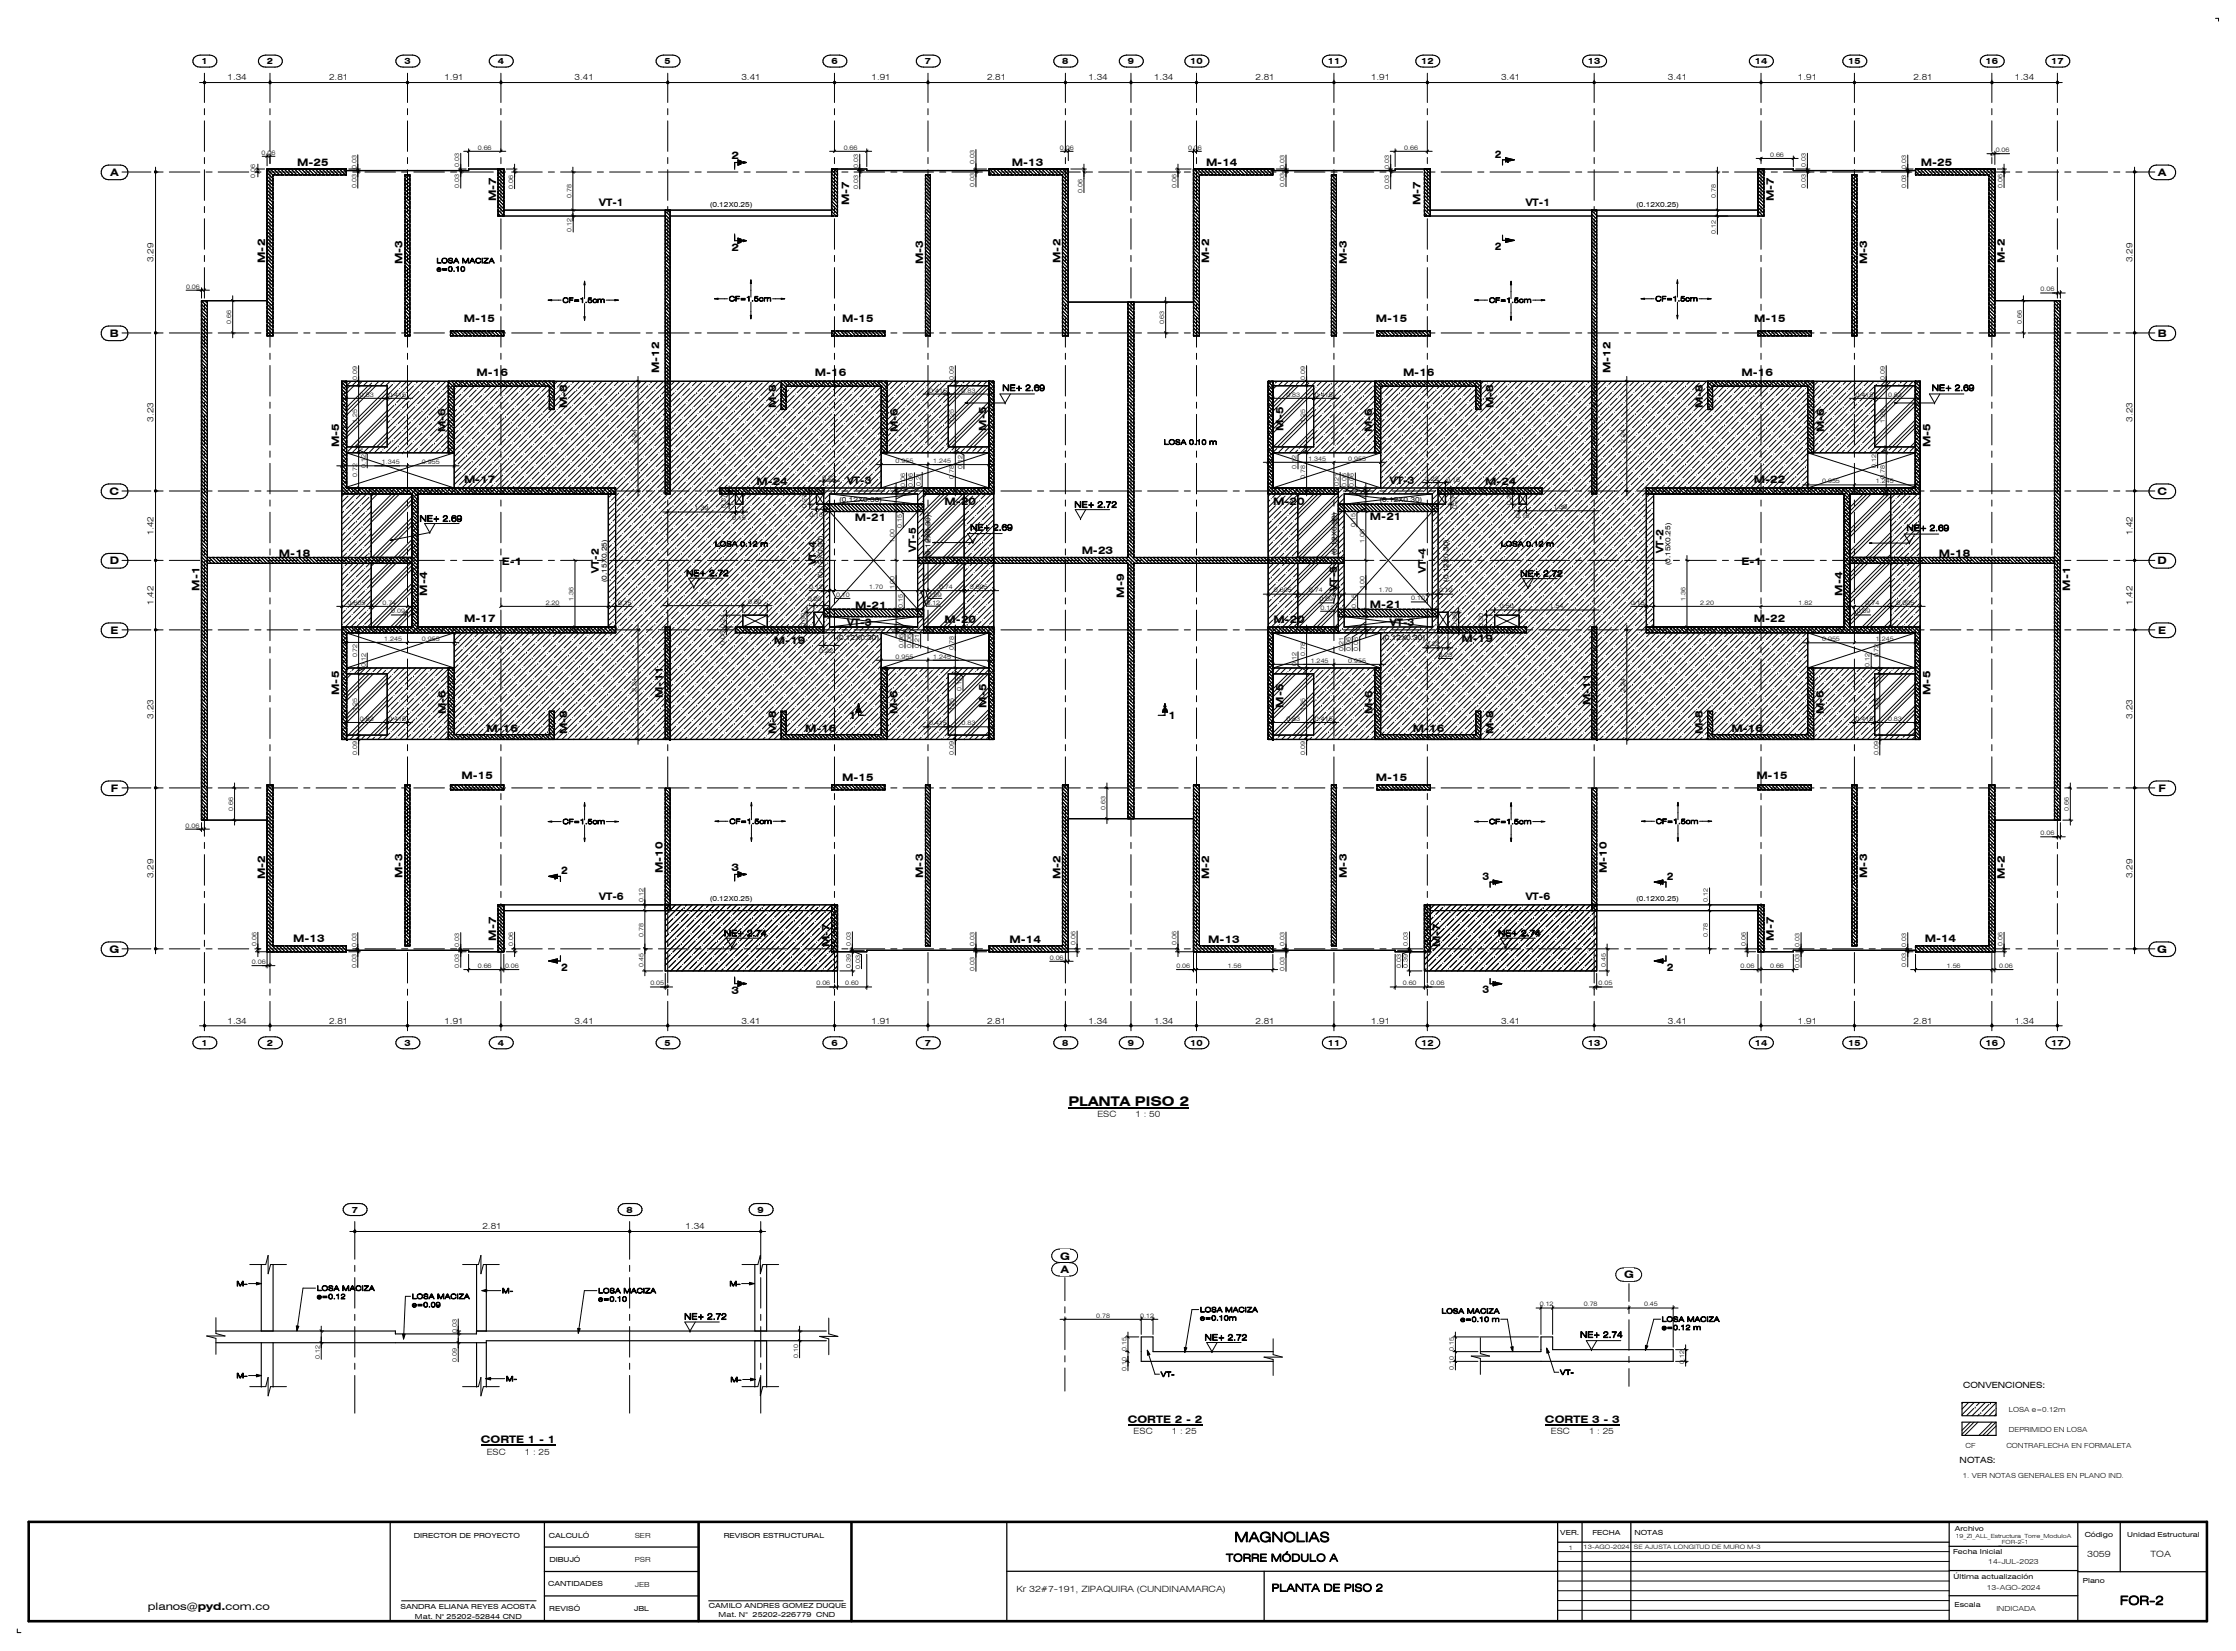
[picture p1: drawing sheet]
<svg xmlns="http://www.w3.org/2000/svg" width="914mm" height="675mm" viewBox="0 0 914 675" stroke-linecap="round" stroke-linejoin="round" font-family="sans-serif">
<defs><g id="words">
<g font-size="5.5">
<text x="436.8" y="452">PLANTA PISO 2</text>
<text x="504.6" y="630.3">MAGNOLIAS</text>
</g>
<text font-size="5" x="866.6" y="656">FOR-2</text>
<g font-size="4.2">
<text x="299.1" y="65.2">2</text>
<text x="611.1" y="64.5">2</text>
<text x="45.1" y="71.9">A</text>
<text x="121.5" y="67.9">M-25</text>
<text x="413.6" y="67.9">M-13</text>
<text x="493" y="67.9">M-14</text>
<text x="785.2" y="67.9">M-25</text>
<text x="882.3" y="71.9">A</text>
<text x="202.8" y="82.3" transform="rotate(-90 202.8 82.3)">M-7</text>
<text x="347.1" y="83.9" transform="rotate(-90 347.1 83.9)">M-7</text>
<text x="580.7" y="83.9" transform="rotate(-90 580.7 83.9)">M-7</text>
<text x="725.1" y="82.3" transform="rotate(-90 725.1 82.3)">M-7</text>
<text x="245" y="84.1">VT-1</text>
<text x="623.7" y="84.1">VT-1</text>
<text x="108.4" y="107.4" transform="rotate(-90 108.4 107.4)">M-2</text>
<text x="299.1" y="102.6">2</text>
<text x="433.5" y="107.4" transform="rotate(-90 433.5 107.4)">M-2</text>
<text x="494.3" y="107.4" transform="rotate(-90 494.3 107.4)">M-2</text>
<text x="611.1" y="102.2">2</text>
<text x="819.5" y="107.4" transform="rotate(-90 819.5 107.4)">M-2</text>
<text x="164.6" y="108" transform="rotate(-90 164.6 108)">M-3</text>
<text x="377.3" y="108" transform="rotate(-90 377.3 108)">M-3</text>
<text x="550.5" y="108" transform="rotate(-90 550.5 108)">M-3</text>
<text x="763.3" y="108" transform="rotate(-90 763.3 108)">M-3</text>
<text x="189.6" y="131.7">M-15</text>
<text x="344.3" y="131.7">M-15</text>
<text x="562.4" y="131.7">M-15</text>
<text x="717.1" y="131.7">M-15</text>
<text x="45" y="137.7">B</text>
<text x="882.1" y="137.7">B</text>
<text x="194.8" y="153.8">M-16</text>
<text x="269.5" y="152.5" transform="rotate(-90 269.5 152.5)">M-12</text>
<text x="333.1" y="153.8">M-16</text>
<text x="573.5" y="153.8">M-16</text>
<text x="658.4" y="152.5" transform="rotate(-90 658.4 152.5)">M-12</text>
<text x="711.9" y="153.8">M-16</text>
<text x="231.8" y="166.9" transform="rotate(-90 231.8 166.9)">M-8</text>
<text x="317.3" y="166.9" transform="rotate(-90 317.3 166.9)">M-8</text>
<text x="610.6" y="166.9" transform="rotate(-90 610.6 166.9)">M-8</text>
<text x="696" y="166.9" transform="rotate(-90 696 166.9)">M-8</text>
<text x="182.2" y="176.7" transform="rotate(-90 182.2 176.7)">M-6</text>
<text x="367" y="176.7" transform="rotate(-90 367 176.7)">M-6</text>
<text x="403.2" y="176.1" transform="rotate(-90 403.2 176.1)">M-5</text>
<text x="524.6" y="176.1" transform="rotate(-90 524.6 176.1)">M-5</text>
<text x="560.9" y="176.7" transform="rotate(-90 560.9 176.7)">M-6</text>
<text x="745.7" y="176.7" transform="rotate(-90 745.7 176.7)">M-6</text>
<text x="138.7" y="182.8" transform="rotate(-90 138.7 182.8)">M-5</text>
<text x="789.2" y="182.8" transform="rotate(-90 789.2 182.8)">M-5</text>
<text x="189.7" y="197.4">M-17</text>
<text x="346.3" y="197.7">VT-3</text>
<text x="568.2" y="197.7">VT-3</text>
<text x="717" y="197.4">M-22</text>
<text x="44.8" y="202.3">C</text>
<text x="309.2" y="198.4">M-24</text>
<text x="607.1" y="198.4">M-24</text>
<text x="881.9" y="202.3">C</text>
<text x="386.2" y="206.4">M-20</text>
<text x="520.5" y="206.4">M-20</text>
<text x="349.5" y="213.1">M-21</text>
<text x="560" y="212.7">M-21</text>
<text x="114" y="227.5">M-18</text>
<text x="374.5" y="225.5" transform="rotate(-90 374.5 225.5)">VT-5</text>
<text x="442.2" y="226.7">M-23</text>
<text x="680" y="226.2" transform="rotate(-90 680 226.2)">VT-2</text>
<text x="792.6" y="227.5">M-18</text>
<text x="44.9" y="230.7">D</text>
<text x="205.2" y="231">E-1</text>
<text x="333.7" y="231.1" transform="rotate(-90 333.7 231.1)">VT-4</text>
<text x="711.9" y="230.8">E-1</text>
<text x="882" y="230.7">D</text>
<text x="244.8" y="234.1" transform="rotate(-90 244.8 234.1)">VT-2</text>
<text x="582.9" y="234" transform="rotate(-90 582.9 234)">VT-4</text>
<text x="81.6" y="241.4" transform="rotate(-90 81.6 241.4)">M-1</text>
<text x="174.6" y="243.5" transform="rotate(-90 174.6 243.5)">M-4</text>
<text x="459.5" y="244.3" transform="rotate(-90 459.5 244.3)">M-9</text>
<text x="546.6" y="241.4" transform="rotate(-90 546.6 241.4)">VT-5</text>
<text x="753.2" y="243.5" transform="rotate(-90 753.2 243.5)">M-4</text>
<text x="846.3" y="241.4" transform="rotate(-90 846.3 241.4)">M-1</text>
<text x="349.5" y="249">M-21</text>
<text x="559.9" y="248.6">M-21</text>
<text x="189.7" y="254.2">M-17</text>
<text x="346.3" y="255.8">VT-3</text>
<text x="386.2" y="254.7">M-20</text>
<text x="520.5" y="254.7">M-20</text>
<text x="568.2" y="255.8">VT-3</text>
<text x="717" y="254.2">M-22</text>
<text x="45.2" y="259.1">E</text>
<text x="316.4" y="263.1">M-19</text>
<text x="597.5" y="262.3">M-19</text>
<text x="882.3" y="259.1">E</text>
<text x="138.7" y="284" transform="rotate(-90 138.7 284)">M-5</text>
<text x="271" y="285.2" transform="rotate(-90 271 285.2)">M-11</text>
<text x="789.2" y="284" transform="rotate(-90 789.2 284)">M-5</text>
<text x="182.3" y="292" transform="rotate(-90 182.3 292)">M-6</text>
<text x="347" y="293.9">1</text>
<text x="366.9" y="292" transform="rotate(-90 366.9 292)">M-6</text>
<text x="403.2" y="289.2" transform="rotate(-90 403.2 289.2)">M-5</text>
<text x="477.7" y="293.9">1</text>
<text x="524.6" y="289.2" transform="rotate(-90 524.6 289.2)">M-5</text>
<text x="561" y="292" transform="rotate(-90 561 292)">M-6</text>
<text x="650.1" y="288.1" transform="rotate(-90 650.1 288.1)">M-11</text>
<text x="745.6" y="292" transform="rotate(-90 745.6 292)">M-6</text>
<text x="198.8" y="299.2">M-16</text>
<text x="329.1" y="299.2">M-16</text>
<text x="577.6" y="299.2">M-16</text>
<text x="707.8" y="299.2">M-16</text>
<text x="231.8" y="300.1" transform="rotate(-90 231.8 300.1)">M-8</text>
<text x="317.3" y="300.1" transform="rotate(-90 317.3 300.1)">M-8</text>
<text x="610.6" y="300.1" transform="rotate(-90 610.6 300.1)">M-8</text>
<text x="696" y="300.1" transform="rotate(-90 696 300.1)">M-8</text>
<text x="45.3" y="323.7">F</text>
<text x="188.7" y="318.3">M-15</text>
<text x="344.3" y="319.2">M-15</text>
<text x="562.4" y="319.2">M-15</text>
<text x="718" y="318.3">M-15</text>
<text x="882.4" y="323.7">F</text>
<text x="108.4" y="359.4" transform="rotate(-90 108.4 359.4)">M-2</text>
<text x="164.6" y="358.8" transform="rotate(-90 164.6 358.8)">M-3</text>
<text x="229.4" y="357.4">2</text>
<text x="271" y="357" transform="rotate(-90 271 357)">M-10</text>
<text x="299.1" y="356.2">3</text>
<text x="377.4" y="358.8" transform="rotate(-90 377.4 358.8)">M-3</text>
<text x="433.5" y="359.4" transform="rotate(-90 433.5 359.4)">M-2</text>
<text x="494.3" y="359.4" transform="rotate(-90 494.3 359.4)">M-2</text>
<text x="550.5" y="358.8" transform="rotate(-90 550.5 358.8)">M-3</text>
<text x="606" y="359.7">3</text>
<text x="656.9" y="357" transform="rotate(-90 656.9 357)">M-10</text>
<text x="681.3" y="359.7">2</text>
<text x="763.3" y="358.8" transform="rotate(-90 763.3 358.8)">M-3</text>
<text x="819.5" y="359.4" transform="rotate(-90 819.5 359.4)">M-2</text>
<text x="245" y="368">VT-6</text>
<text x="623.7" y="368">VT-6</text>
<text x="44.8" y="389.5">G</text>
<text x="119.9" y="385.1">M-13</text>
<text x="202.8" y="384.5" transform="rotate(-90 202.8 384.5)">M-7</text>
<text x="339.1" y="387.2" transform="rotate(-90 339.1 387.2)">M-7</text>
<text x="412.7" y="385.5">M-14</text>
<text x="493.9" y="385.5">M-13</text>
<text x="588.7" y="387.2" transform="rotate(-90 588.7 387.2)">M-7</text>
<text x="725.1" y="384.5" transform="rotate(-90 725.1 384.5)">M-7</text>
<text x="786.8" y="385.1">M-14</text>
<text x="881.9" y="389.5">G</text>
<text x="229.4" y="396.7">2</text>
<text x="681.3" y="396.7">2</text>
<text x="299.1" y="406.3">3</text>
<text x="606" y="406.1">3</text>
<text x="433.3" y="514.9">G</text>
<text x="433.7" y="520.4">A</text>
<text x="663.9" y="522.6">G</text>
<text x="461" y="581.6">CORTE 2 - 2</text>
<text x="631.6" y="581.6">CORTE 3 - 3</text>
<text x="196.6" y="590">CORTE 1 - 1</text>
<text x="501.2" y="638.3">TORRE MÓDULO A</text>
<text x="519.9" y="650.5">PLANTA DE PISO 2</text>
<text x="60.5" y="658">planos@pyd.com.co</text>
</g>
<g font-size="3.5">
<text x="82.3" y="26.2">1</text>
<text x="109.1" y="26.2">2</text>
<text x="165.3" y="26.2">3</text>
<text x="203.5" y="26.2">4</text>
<text x="271.7" y="26.2">5</text>
<text x="339.9" y="26.2">6</text>
<text x="378.1" y="26.2">7</text>
<text x="434.3" y="26.2">8</text>
<text x="461.1" y="26.2">9</text>
<text x="486.5" y="26.2">10</text>
<text x="542.8" y="26.2">11</text>
<text x="580.9" y="26.2">12</text>
<text x="649.1" y="26.2">13</text>
<text x="717.3" y="26.2">14</text>
<text x="755.5" y="26.2">15</text>
<text x="811.7" y="26.2">16</text>
<text x="838.5" y="26.2">17</text>
<text x="93" y="32.9">1.34</text>
<text x="134.5" y="32.9">2.81</text>
<text x="181.7" y="32.9">1.91</text>
<text x="234.9" y="32.9">3.41</text>
<text x="303.1" y="32.9">3.41</text>
<text x="356.3" y="32.9">1.91</text>
<text x="403.5" y="32.9">2.81</text>
<text x="445" y="32.9">1.34</text>
<text x="471.8" y="32.9">1.34</text>
<text x="513.2" y="32.9">2.81</text>
<text x="560.5" y="32.9">1.91</text>
<text x="613.6" y="32.9">3.41</text>
<text x="681.8" y="32.9">3.41</text>
<text x="735" y="32.9">1.91</text>
<text x="782.2" y="32.9">2.81</text>
<text x="823.7" y="32.9">1.34</text>
<text x="62.7" y="107.1" transform="rotate(-90 62.7 107.1)">3.29</text>
<text x="871.8" y="107.1" transform="rotate(-90 871.8 107.1)">3.29</text>
<text x="409.7" y="159.8">NE+ 2.69</text>
<text x="789.7" y="159.8">NE+ 2.69</text>
<text x="62.7" y="172.3" transform="rotate(-90 62.7 172.3)">3.23</text>
<text x="871.8" y="172.3" transform="rotate(-90 871.8 172.3)">3.23</text>
<text x="439.2" y="207.5">NE+ 2.72</text>
<text x="171.5" y="213.2">NE+ 2.69</text>
<text x="62.7" y="218.8" transform="rotate(-90 62.7 218.8)">1.42</text>
<text x="396.6" y="216.8">NE+ 2.69</text>
<text x="779.4" y="217">NE+ 2.69</text>
<text x="871.8" y="218.8" transform="rotate(-90 871.8 218.8)">1.42</text>
<text x="280.5" y="235.5">NE+ 2.72</text>
<text x="621.5" y="235.7">NE+ 2.72</text>
<text x="62.7" y="247.2" transform="rotate(-90 62.7 247.2)">1.42</text>
<text x="871.8" y="247.2" transform="rotate(-90 871.8 247.2)">1.42</text>
<text x="62.7" y="293.7" transform="rotate(-90 62.7 293.7)">3.23</text>
<text x="871.8" y="293.7" transform="rotate(-90 871.8 293.7)">3.23</text>
<text x="62.7" y="358.9" transform="rotate(-90 62.7 358.9)">3.29</text>
<text x="871.8" y="358.9" transform="rotate(-90 871.8 358.9)">3.29</text>
<text x="296" y="382.7">NE+ 2.74</text>
<text x="612.4" y="382.7">NE+ 2.74</text>
<text x="93" y="418.4">1.34</text>
<text x="134.5" y="418.4">2.81</text>
<text x="181.7" y="418.4">1.91</text>
<text x="234.9" y="418.4">3.41</text>
<text x="303.1" y="418.4">3.41</text>
<text x="356.3" y="418.4">1.91</text>
<text x="403.5" y="418.4">2.81</text>
<text x="445" y="418.4">1.34</text>
<text x="471.8" y="418.4">1.34</text>
<text x="513.2" y="418.4">2.81</text>
<text x="560.5" y="418.4">1.91</text>
<text x="613.6" y="418.4">3.41</text>
<text x="681.8" y="418.4">3.41</text>
<text x="735" y="418.4">1.91</text>
<text x="782.2" y="418.4">2.81</text>
<text x="823.7" y="418.4">1.34</text>
<text x="82.3" y="427.5">1</text>
<text x="109.1" y="427.5">2</text>
<text x="165.3" y="427.5">3</text>
<text x="203.5" y="427.5">4</text>
<text x="271.7" y="427.5">5</text>
<text x="339.9" y="427.5">6</text>
<text x="378.1" y="427.5">7</text>
<text x="434.3" y="427.5">8</text>
<text x="461.1" y="427.5">9</text>
<text x="486.5" y="427.5">10</text>
<text x="542.8" y="427.5">11</text>
<text x="580.9" y="427.5">12</text>
<text x="649.1" y="427.5">13</text>
<text x="717.3" y="427.5">14</text>
<text x="755.5" y="427.5">15</text>
<text x="811.7" y="427.5">16</text>
<text x="838.5" y="427.5">17</text>
<text x="448.6" y="456.6">ESC</text>
<text x="464.2" y="456.6">1 : 50</text>
<text x="143.8" y="495.7">7</text>
<text x="256.1" y="495.7">8</text>
<text x="309.7" y="495.7">9</text>
<text x="197.2" y="502.5">2.81</text>
<text x="280.2" y="502.5">1.34</text>
<text x="279.7" y="539.4">NE+ 2.72</text>
<text x="492.5" y="547.9">NE+ 2.72</text>
<text x="645.9" y="546.8">NE+ 2.74</text>
<text x="802.6" y="567.2">CONVENCIONES:</text>
<text x="463.4" y="586.2">ESC</text>
<text x="479" y="586.2">1 : 25</text>
<text x="634" y="586.2">ESC</text>
<text x="649.6" y="586.2">1 : 25</text>
<text x="199" y="594.7">ESC</text>
<text x="214.6" y="594.7">1 : 25</text>
<text x="801.1" y="597.8">NOTAS:</text>
<text x="853.2" y="636.4">3059</text>
<text x="879.1" y="636.4">TOA</text>
<text x="415.5" y="650.9">Kr 32#7-191, ZIPAQUIRA (CUNDINAMARCA)</text>
</g>
<g font-size="2.9">
<text x="290.3" y="84.5">(0.12X0.25)</text>
<text x="669" y="84.5">(0.12X0.25)</text>
<text x="230" y="123.7">CF=1.5cm</text>
<text x="298" y="123.1">CF=1.5cm</text>
<text x="608.7" y="123.7">CF=1.5cm</text>
<text x="676.7" y="123.1">CF=1.5cm</text>
<text x="475.8" y="181.7">LOSA 0.10 m</text>
<text x="343.2" y="205">(0.12X0.30)</text>
<text x="564.1" y="205">(0.12X0.30)</text>
<text x="292.3" y="223.4">LOSA 0.12 m</text>
<text x="380.3" y="227.7" transform="rotate(-90 380.3 227.7)">(0.12X0.30)</text>
<text x="546.5" y="226.9" transform="rotate(-90 546.5 226.9)">(0.12X0.30)</text>
<text x="613.6" y="223.4">LOSA 0.12 m</text>
<text x="682.9" y="231.1" transform="rotate(-90 682.9 231.1)">(0.15X0.25)</text>
<text x="248" y="237.9" transform="rotate(-90 248 237.9)">(0.15X0.25)</text>
<text x="336.3" y="236.3" transform="rotate(-90 336.3 236.3)">(0.12X0.30)</text>
<text x="592.2" y="237.7" transform="rotate(-90 592.2 237.7)">(0.12X0.30)</text>
<text x="342.1" y="261.8">(0.12X0.30)</text>
<text x="565.2" y="261.8">(0.12X0.30)</text>
<text x="230" y="336.8">CF=1.5cm</text>
<text x="298.2" y="336.8">CF=1.5cm</text>
<text x="608.7" y="336.8">CF=1.5cm</text>
<text x="676.9" y="336.8">CF=1.5cm</text>
<text x="290.3" y="368.4">(0.12X0.25)</text>
<text x="669" y="368.4">(0.12X0.25)</text>
<text x="96.7" y="525.7">M-</text>
<text x="129.5" y="527.6">LOSA MACIZA</text>
<text x="298.2" y="525.7">M-</text>
<text x="129.5" y="531">e=0.12</text>
<text x="168.4" y="530.9">LOSA MACIZA</text>
<text x="205.2" y="528.6">M-</text>
<text x="168.4" y="534.3">e=0.09</text>
<text x="96.7" y="563.3">M-</text>
<text x="474.5" y="562.8">VT-</text>
<text x="206.8" y="564.6">M-</text>
<text x="298.6" y="564.9">M-</text>
<text x="821.2" y="577.2">LOSA e=0.12m</text>
<text x="821.2" y="585.3">DEPRIMIDO EN LOSA</text>
<text x="803.5" y="591.9">CF</text>
<text x="820.2" y="591.9">CONTRAFLECHA EN FORMALETA</text>
<text x="802.3" y="604">1. VER NOTAS GENERALES EN PLANO IND.</text>
<text x="169.2" y="628.5">DIRECTOR DE PROYECTO</text>
<text x="224.4" y="628.5">CALCULÓ</text>
<text x="259.5" y="628.5">SER</text>
<text x="295.8" y="628.5">REVISOR ESTRUCTURAL</text>
<text x="637.8" y="627.4">VER.</text>
<text x="651" y="627.4">FECHA</text>
<text x="668.1" y="627.4">NOTAS</text>
<text x="799" y="625.9">Archivo</text>
<text x="852.2" y="628.4">Código</text>
<text x="869.6" y="628.4">Unidad Estructural</text>
<text x="798.4" y="635.3">Fecha Inicial</text>
<text x="224.6" y="638.4">DIBUJÓ</text>
<text x="259.5" y="638.5">PSR</text>
<text x="812.8" y="639.4">14-JUL-2023</text>
<text x="798.6" y="645.5">Última actualización</text>
<text x="851.4" y="646.9">Plano</text>
<text x="224.1" y="648.4">CANTIDADES</text>
<text x="259.5" y="648.5">JEB</text>
<text x="812.1" y="649.9">13-AGO-2024</text>
<text x="163.7" y="657.9">SANDRA ELIANA REYES ACOSTA</text>
<text x="224.5" y="658.4">REVISÓ</text>
<text x="259.3" y="658.4">JBL</text>
<text x="799" y="656.9">Escala</text>
<text x="816.1" y="658.6">INDICADA</text>
<text x="169.6" y="661.6">Mat. N° 25202-52844 CND</text>
</g>
<g font-size="2.8">
<text x="178.5" y="107.6">LOSA MACIZA</text>
<text x="178.5" y="111">e=0.10</text>
<text x="244.6" y="528.6">LOSA MACIZA</text>
<text x="244.6" y="532">e=0.10</text>
<text x="490.6" y="536.4">LOSA MACIZA</text>
<text x="490.6" y="539.8">e=0.10m</text>
<text x="589.3" y="536.9">LOSA MACIZA</text>
<text x="597" y="540.3">e=0.10 m</text>
<text x="679.3" y="540.3">LOSA MACIZA</text>
<text x="679.3" y="543.6">e=0.12 m</text>
<text x="637.7" y="562">VT-</text>
<text x="289.8" y="657.5">CAMILO ANDRES GOMEZ DUQUE</text>
<text x="293.8" y="661">Mat. N° 25202-226779</text>
<text x="333.7" y="661">CND</text>
</g>
<g font-size="2.5">
<text x="106.9" y="63.2">0.06</text>
<text x="195.3" y="61.2">0.66</text>
<text x="344.9" y="61.2">0.66</text>
<text x="433.3" y="61.2">0.06</text>
<text x="485.6" y="61.2">0.06</text>
<text x="574" y="61.2">0.66</text>
<text x="723.6" y="64.1">0.66</text>
<text x="815.8" y="62.1">0.06</text>
<text x="145.7" y="69" transform="rotate(-90 145.7 69)">0.03</text>
<text x="187.7" y="68.4" transform="rotate(-90 187.7 68.4)">0.03</text>
<text x="350.9" y="68.7" transform="rotate(-90 350.9 68.7)">0.03</text>
<text x="398.3" y="66.8" transform="rotate(-90 398.3 66.8)">0.03</text>
<text x="525.1" y="69.1" transform="rotate(-90 525.1 69.1)">0.03</text>
<text x="567.9" y="69.1" transform="rotate(-90 567.9 69.1)">0.03</text>
<text x="738.3" y="68.4" transform="rotate(-90 738.3 68.4)">0.03</text>
<text x="779.2" y="69.1" transform="rotate(-90 779.2 69.1)">0.03</text>
<text x="104.3" y="72.7" transform="rotate(-90 104.3 72.7)">0.06</text>
<text x="145.7" y="76.9" transform="rotate(-90 145.7 76.9)">0.03</text>
<text x="187.7" y="76.9" transform="rotate(-90 187.7 76.9)">0.03</text>
<text x="209.8" y="77.1" transform="rotate(-90 209.8 77.1)">0.06</text>
<text x="350.9" y="77.3" transform="rotate(-90 350.9 77.3)">0.03</text>
<text x="398.3" y="76.4" transform="rotate(-90 398.3 76.4)">0.03</text>
<text x="480.9" y="76.7" transform="rotate(-90 480.9 76.7)">0.06</text>
<text x="525.1" y="76.3" transform="rotate(-90 525.1 76.3)">0.03</text>
<text x="567.9" y="77.3" transform="rotate(-90 567.9 77.3)">0.03</text>
<text x="738.3" y="76.9" transform="rotate(-90 738.3 76.9)">0.03</text>
<text x="779.2" y="77" transform="rotate(-90 779.2 77)">0.03</text>
<text x="818.6" y="76.7" transform="rotate(-90 818.6 76.7)">0.06</text>
<text x="233.6" y="80.9" transform="rotate(-90 233.6 80.9)">0.78</text>
<text x="442.5" y="78.7" transform="rotate(-90 442.5 78.7)">0.06</text>
<text x="701.5" y="80.9" transform="rotate(-90 701.5 80.9)">0.78</text>
<text x="233.7" y="94.9" transform="rotate(-90 233.7 94.9)">0.12</text>
<text x="701.5" y="95.8" transform="rotate(-90 701.5 95.8)">0.12</text>
<text x="76.1" y="117.9">0.06</text>
<text x="834.2" y="119.1">0.06</text>
<text x="94.5" y="132.3" transform="rotate(-90 94.5 132.3)">0.66</text>
<text x="475.9" y="132.6" transform="rotate(-90 475.9 132.6)">0.63</text>
<text x="826.6" y="132.3" transform="rotate(-90 826.6 132.3)">0.66</text>
<text x="146" y="155.2" transform="rotate(-90 146 155.2)">0.09</text>
<text x="389.9" y="155.2" transform="rotate(-90 389.9 155.2)">0.09</text>
<text x="533.5" y="155.2" transform="rotate(-90 533.5 155.2)">0.09</text>
<text x="770.5" y="155.2" transform="rotate(-90 770.5 155.2)">0.09</text>
<text x="379.8" y="160.4">0.415</text>
<text x="393.1" y="160.4">0.83</text>
<text x="147.1" y="162.2">0.83</text>
<text x="158.8" y="162.2">0.415</text>
<text x="525.9" y="162.2">0.83</text>
<text x="537.5" y="162.2">0.415</text>
<text x="758.5" y="162.2">0.415</text>
<text x="771.8" y="162.2">0.83</text>
<text x="146" y="173" transform="rotate(-90 146 173)">1.25</text>
<text x="389.9" y="173" transform="rotate(-90 389.9 173)">1.25</text>
<text x="533.5" y="173" transform="rotate(-90 533.5 173)">1.25</text>
<text x="770.5" y="173" transform="rotate(-90 770.5 173)">1.25</text>
<text x="260.2" y="181.1" transform="rotate(-90 260.2 181.1)">2.24</text>
<text x="664.4" y="181.1" transform="rotate(-90 664.4 181.1)">2.24</text>
<text x="149.5" y="191.3" transform="rotate(-90 149.5 191.3)">0.12</text>
<text x="156.1" y="189.8">1.345</text>
<text x="172.5" y="189.8">0.955</text>
<text x="366.1" y="189.3">0.955</text>
<text x="381.5" y="189.3">1.245</text>
<text x="393.4" y="191.7" transform="rotate(-90 393.4 191.7)">0.12</text>
<text x="530" y="191.7" transform="rotate(-90 530 191.7)">0.12</text>
<text x="534.8" y="188.3">1.345</text>
<text x="551.2" y="188.3">0.955</text>
<text x="766.9" y="191.3" transform="rotate(-90 766.9 191.3)">0.12</text>
<text x="146" y="195.1" transform="rotate(-90 146 195.1)">0.72</text>
<text x="336.1" y="196">0.22</text>
<text x="389.9" y="195.7" transform="rotate(-90 389.9 195.7)">0.78</text>
<text x="533.5" y="195.7" transform="rotate(-90 533.5 195.7)">0.78</text>
<text x="582.5" y="196.6">0.22</text>
<text x="591.2" y="196.9">0.15</text>
<text x="744.9" y="197.6">0.955</text>
<text x="766.8" y="197.6">1.245</text>
<text x="770.5" y="195.7" transform="rotate(-90 770.5 195.7)">0.78</text>
<text x="370" y="199" transform="rotate(-90 370 199)">0.06</text>
<text x="373.2" y="199" transform="rotate(-90 373.2 199)">0.06</text>
<text x="376.4" y="198.8" transform="rotate(-90 376.4 198.8)">0.21</text>
<text x="547.2" y="198.8" transform="rotate(-90 547.2 198.8)">0.21</text>
<text x="550.5" y="199" transform="rotate(-90 550.5 199)">0.06</text>
<text x="553.4" y="199" transform="rotate(-90 553.4 199)">0.06</text>
<text x="283.9" y="208.7">1.39</text>
<text x="296.7" y="207.8" transform="rotate(-90 296.7 207.8)">0.27</text>
<text x="329.6" y="207.6" transform="rotate(-90 329.6 207.6)">0.27</text>
<text x="595.7" y="208.2" transform="rotate(-90 595.7 208.2)">0.27</text>
<text x="617.7" y="206.2" transform="rotate(-90 617.7 206.2)">0.27</text>
<text x="635" y="208.2">1.39</text>
<text x="299.3" y="212.6">0.15</text>
<text x="330.9" y="211.3">0.15</text>
<text x="368.6" y="215.6" transform="rotate(-90 368.6 215.6)">0.15</text>
<text x="554.1" y="215.3" transform="rotate(-90 554.1 215.3)">0.15</text>
<text x="619.6" y="211.9">0.15</text>
<text x="365.7" y="221.9" transform="rotate(-90 365.7 221.9)">1.00</text>
<text x="557.7" y="221.9" transform="rotate(-90 557.7 221.9)">1.00</text>
<text x="234.4" y="245.5" transform="rotate(-90 234.4 245.5)">1.36</text>
<text x="330.2" y="245.8">0.20</text>
<text x="330.8" y="240.8">0.12</text>
<text x="341.8" y="244">0.10</text>
<text x="355.3" y="240.8">1.70</text>
<text x="365.7" y="241" transform="rotate(-90 365.7 241)">1.00</text>
<text x="379.3" y="244">0.09</text>
<text x="383.9" y="240.8">0.74</text>
<text x="396.5" y="240.8">0.605</text>
<text x="520.8" y="242.2">0.605</text>
<text x="535.1" y="242.2">0.74</text>
<text x="539.4" y="245.8">0.09</text>
<text x="557.7" y="241" transform="rotate(-90 557.7 241)">1.00</text>
<text x="563.6" y="242.2">1.70</text>
<text x="576.9" y="245.4">0.10</text>
<text x="588.3" y="242.2">0.12</text>
<text x="689" y="245.5" transform="rotate(-90 689 245.5)">1.36</text>
<text x="142.1" y="247.2">0.605</text>
<text x="156.3" y="247.2">0.74</text>
<text x="159.9" y="250.7">0.09</text>
<text x="223.1" y="247.2">2.20</text>
<text x="252.7" y="247.2">0.15</text>
<text x="285.5" y="246.9">1.54</text>
<text x="305.8" y="246.9">0.50</text>
<text x="369.1" y="248.4" transform="rotate(-90 369.1 248.4)">0.15</text>
<text x="378.7" y="247.1">0.12</text>
<text x="539.8" y="249.2">0.12</text>
<text x="554.4" y="248.5" transform="rotate(-90 554.4 248.5)">0.15</text>
<text x="613.2" y="248.7">0.50</text>
<text x="633.5" y="248.7">1.54</text>
<text x="666.7" y="247.2">0.15</text>
<text x="695.1" y="247.2">2.20</text>
<text x="735.2" y="247.2">1.82</text>
<text x="759" y="250.7">0.09</text>
<text x="762.6" y="247.2">0.74</text>
<text x="775.3" y="247.2">0.605</text>
<text x="329.3" y="256.1" transform="rotate(-90 329.3 256.1)">0.30</text>
<text x="595.7" y="256.2" transform="rotate(-90 595.7 256.2)">0.36</text>
<text x="606.3" y="256.2" transform="rotate(-90 606.3 256.2)">0.30</text>
<text x="157.1" y="262">1.245</text>
<text x="172.5" y="262">0.955</text>
<text x="296.3" y="263.7" transform="rotate(-90 296.3 263.7)">0.06 0.24</text>
<text x="744.9" y="262.1">0.955</text>
<text x="766.8" y="262.1">1.245</text>
<text x="146" y="268.7" transform="rotate(-90 146 268.7)">0.72</text>
<text x="334.9" y="267">0.22</text>
<text x="366.1" y="269.2">0.955</text>
<text x="369.4" y="264.9" transform="rotate(-90 369.4 264.9)">0.06</text>
<text x="372.6" y="264.9" transform="rotate(-90 372.6 264.9)">0.06</text>
<text x="375.8" y="264.9" transform="rotate(-90 375.8 264.9)">0.21</text>
<text x="381.5" y="269.2">1.245</text>
<text x="389.9" y="265.8" transform="rotate(-90 389.9 265.8)">0.78</text>
<text x="533.5" y="268.1" transform="rotate(-90 533.5 268.1)">0.78</text>
<text x="549.1" y="266.1" transform="rotate(-90 549.1 266.1)">0.21</text>
<text x="552.2" y="266.1" transform="rotate(-90 552.2 266.1)">0.06</text>
<text x="555.2" y="266.1" transform="rotate(-90 555.2 266.1)">0.06</text>
<text x="582.8" y="264.2">0.22</text>
<text x="588.1" y="268.5">0.20</text>
<text x="767.8" y="268.7" transform="rotate(-90 767.8 268.7)">0.72</text>
<text x="149.5" y="272.6" transform="rotate(-90 149.5 272.6)">0.12</text>
<text x="530" y="272.2" transform="rotate(-90 530 272.2)">0.12</text>
<text x="535.8" y="270.9">1.245</text>
<text x="551.2" y="270.9">0.955</text>
<text x="764.3" y="272.6" transform="rotate(-90 764.3 272.6)">0.12</text>
<text x="260.2" y="282.7" transform="rotate(-90 260.2 282.7)">2.24</text>
<text x="393" y="282.3" transform="rotate(-90 393 282.3)">0.12</text>
<text x="664.4" y="282.7" transform="rotate(-90 664.4 282.7)">2.24</text>
<text x="146" y="290.8" transform="rotate(-90 146 290.8)">1.25</text>
<text x="389.9" y="290.8" transform="rotate(-90 389.9 290.8)">1.25</text>
<text x="533.5" y="290.8" transform="rotate(-90 533.5 290.8)">1.25</text>
<text x="767.8" y="290.8" transform="rotate(-90 767.8 290.8)">1.25</text>
<text x="147.1" y="294.7">0.83</text>
<text x="158.8" y="294.7">0.415</text>
<text x="379.8" y="296.4">0.415</text>
<text x="393.1" y="296.4">0.83</text>
<text x="525.9" y="294.7">0.83</text>
<text x="537.5" y="294.7">0.415</text>
<text x="758.5" y="294.7">0.415</text>
<text x="771.8" y="294.7">0.83</text>
<text x="146" y="308.7" transform="rotate(-90 146 308.7)">0.09</text>
<text x="389.9" y="308.7" transform="rotate(-90 389.9 308.7)">0.09</text>
<text x="533.5" y="308.7" transform="rotate(-90 533.5 308.7)">0.09</text>
<text x="767.8" y="308.7" transform="rotate(-90 767.8 308.7)">0.09</text>
<text x="95.3" y="331.5" transform="rotate(-90 95.3 331.5)">0.66</text>
<text x="451.9" y="331.2" transform="rotate(-90 451.9 331.2)">0.63</text>
<text x="845.7" y="331.5" transform="rotate(-90 845.7 331.5)">0.66</text>
<text x="75.9" y="338.3">0.06</text>
<text x="834.2" y="341.4">0.06</text>
<text x="263" y="368.6" transform="rotate(-90 263 368.6)">0.12</text>
<text x="698.2" y="368.6" transform="rotate(-90 698.2 368.6)">0.12</text>
<text x="263" y="382.9" transform="rotate(-90 263 382.9)">0.78</text>
<text x="698.2" y="382.9" transform="rotate(-90 698.2 382.9)">0.78</text>
<text x="104.8" y="386.8" transform="rotate(-90 104.8 386.8)">0.06</text>
<text x="145.7" y="386.9" transform="rotate(-90 145.7 386.9)">0.03</text>
<text x="187.7" y="386.9" transform="rotate(-90 187.7 386.9)">0.03</text>
<text x="209.8" y="386.7" transform="rotate(-90 209.8 386.7)">0.06</text>
<text x="347.9" y="386.6" transform="rotate(-90 347.9 386.6)">0.03</text>
<text x="398.3" y="386.7" transform="rotate(-90 398.3 386.7)">0.03</text>
<text x="439.7" y="386.2" transform="rotate(-90 439.7 386.2)">0.06</text>
<text x="480.9" y="386.2" transform="rotate(-90 480.9 386.2)">0.06</text>
<text x="525.1" y="386.7" transform="rotate(-90 525.1 386.7)">0.03</text>
<text x="575.6" y="386.6" transform="rotate(-90 575.6 386.6)">0.03</text>
<text x="713.7" y="386.7" transform="rotate(-90 713.7 386.7)">0.06</text>
<text x="735.7" y="386.9" transform="rotate(-90 735.7 386.9)">0.03</text>
<text x="779.2" y="386.9" transform="rotate(-90 779.2 386.9)">0.03</text>
<text x="818.6" y="386.8" transform="rotate(-90 818.6 386.8)">0.06</text>
<text x="103" y="394">0.06</text>
<text x="145.7" y="395.5" transform="rotate(-90 145.7 395.5)">0.03</text>
<text x="187.7" y="395.5" transform="rotate(-90 187.7 395.5)">0.03</text>
<text x="195.3" y="395.7">0.66</text>
<text x="206.5" y="395.7">0.06</text>
<text x="263" y="395.2" transform="rotate(-90 263 395.2)">0.45</text>
<text x="347.9" y="395.8" transform="rotate(-90 347.9 395.8)">0.39</text>
<text x="351.6" y="396" transform="rotate(-90 351.6 396)">0.03</text>
<text x="429.1" y="392.3">0.06</text>
<text x="480.9" y="395.7">0.06</text>
<text x="501.9" y="395.7">1.56</text>
<text x="572.7" y="395.6" transform="rotate(-90 572.7 395.6)">0.03</text>
<text x="575.6" y="395.8" transform="rotate(-90 575.6 395.8)">0.39</text>
<text x="656.4" y="395.2" transform="rotate(-90 656.4 395.2)">0.45</text>
<text x="711.5" y="395.7">0.06</text>
<text x="723.6" y="395.7">0.66</text>
<text x="735.7" y="395.5" transform="rotate(-90 735.7 395.5)">0.03</text>
<text x="779.2" y="395.2" transform="rotate(-90 779.2 395.2)">0.03</text>
<text x="795.8" y="395.7">1.56</text>
<text x="817.2" y="395.7">0.06</text>
<text x="398.3" y="397" transform="rotate(-90 398.3 397)">0.03</text>
<text x="525.1" y="397" transform="rotate(-90 525.1 397)">0.03</text>
<text x="265.9" y="402.8">0.05</text>
<text x="333.8" y="402.8">0.06</text>
<text x="345.5" y="402.8">0.60</text>
<text x="573.4" y="402.8">0.60</text>
<text x="584.8" y="402.8">0.06</text>
<text x="653.5" y="402.8">0.05</text>
<text x="448.1" y="538.6">0.78</text>
<text x="466.1" y="538.6">0.12</text>
<text x="629.5" y="534">0.12</text>
<text x="647.4" y="534">0.78</text>
<text x="672.1" y="534">0.45</text>
<text x="186.7" y="544.8" transform="rotate(-90 186.7 544.8)">0.03</text>
<text x="130.7" y="555.6" transform="rotate(-90 130.7 555.6)">0.12</text>
<text x="186.7" y="556.6" transform="rotate(-90 186.7 556.6)">0.09</text>
<text x="326.3" y="555" transform="rotate(-90 326.3 555)">0.10</text>
<text x="460.5" y="552.3" transform="rotate(-90 460.5 552.3)">0.15</text>
<text x="594.4" y="552.3" transform="rotate(-90 594.4 552.3)">0.15</text>
<text x="688.5" y="557.5" transform="rotate(-90 688.5 557.5)">0.12</text>
<text x="460.5" y="560.3" transform="rotate(-90 460.5 560.3)">0.10</text>
<text x="594.4" y="560" transform="rotate(-90 594.4 560)">0.10</text>
<text x="641.3" y="633.5">1</text>
<text x="647.4" y="633.3">13-AGO-2024</text>
<text x="667.9" y="633.3">SE AJUSTA LONGITUD DE MURO M-3</text>
</g>
<g font-size="2.3">
<text x="799.5" y="628.6">19_ZI_ALL_Estructura_Torre_ModuloA</text>
<text x="817" y="631.3">_FOR-2-1</text>
</g>
</g></defs>
<g fill="none" stroke="#000" stroke-width=".41">
<path d="M81.6 33.7h761.4M83.6 29.9v12M110.4 29.9v12M166.6 29.9v12M204.8 29.9v12M273 29.9v12M341.1 29.9v12M379.3 29.9v12M435.5 29.9v12M462.3 29.9v12M489.1 29.9v12M545.3 29.9v12"/>
<path d="M583.5 29.9v12M651.7 29.9v12M719.9 29.9v12M758.1 29.9v12M814.2 29.9v12M841 29.9v12M83.6 44.4v2.5M83.6 49.4v12.5M110.4 44.4v2.5M110.4 49.4v12.5M166.6 44.4v2.5M166.6 49.4v12.5"/>
<path d="M204.8 44.4v2.5M204.8 49.4v12.7M273 44.4v2.5M273 49.4v12.5M341.1 44.4v2.5M341.1 49.4v12.7M379.3 44.4v2.5M379.3 49.4v12.5M435.5 44.4v2.5M435.5 49.4v12.7M462.3 44.4v2.5M462.3 49.4v12.5"/>
<path d="M489.1 44.4v2.5M489.1 49.4v13.4M545.3 44.4v2.5M545.3 49.4v12.5M583.5 44.4v2.5M583.5 49.4v13.4M651.7 44.4v2.5M651.7 49.4v12.5M719.9 44.4v2.5M719.9 49.4v12.5M758.1 44.4v2.5M758.1 49.4v12.5"/>
<path d="M814.2 44.4v2.5M814.2 49.4v12.5M841 44.4v2.5M841 49.4v12.5M49.9 70.3h11.8M63.3 70.3h3.4M63.6 68.3v321.5M69.2 70.3h12.5M83.6 64.4v2.5M83.6 69.4v12.5M84.2 70.3h2.5M89.2 70.3h12.5"/>
<path d="M104.2 70.3h2.5M104.4 69.1h3.8M104.9 69.8l1 1M104.9 68.6l1 1M105.4 67.1v5.2M107.2 63.9h5.2M109.2 69.2l2.4 2.4M109.2 70.6l2.4 2.4M109.2 72l2.4 2.4M109.2 73.4l2.4 2.4M109.2 74.8l2.4 2.5M109.2 76.3l2.4 2.4"/>
<path d="M109.2 77.7l2.4 2.4M109.2 79.1l2.4 2.4M109.2 70.3h12.5M109.2 62.9v4.9M109.7 63.4l-1 1M110.4 62.9v4M110.4 69.4v12.5M110.5 69.1l2.4 2.4M110.9 63.4l-1 1M111.9 69.1l2.4 2.4M113.3 69.1l2.4 2.4M114.8 69.1l2.3 2.4"/>
<path d="M116.2 69.1l2.4 2.4M117.6 69.1l2.4 2.4M119 69.1l2.4 2.4M120.4 69.1l2.4 2.4M121.8 69.1l2.4 2.4M123.2 69.1l2.4 2.4M124.2 70.3h2.5M124.6 69.1l2.4 2.4M126.1 69.1l2.3 2.4M127.5 69.1l2.4 2.4M128.9 69.1l2.4 2.4M129.2 70.3h12.5"/>
<path d="M130.3 69.1l2.4 2.4M131.7 69.1l2.4 2.4M133.1 69.1l2.4 2.4M134.5 69.1l2.4 2.4M136 69.1l2.3 2.4M137.4 69.1l2.4 2.4M138.8 69.1l2.4 2.4M140.2 69.1l1.4 1.4M142.6 69.1h4.7M144.2 70.3h3.1M145.8 69.8l1 1M145.8 69.2l1 1"/>
<path d="M145.8 68.6l1 1M146 69.7h1.3M146.3 63.3v13.6M149.2 70.3h12.5M164.2 70.3h2.5M165.6 71.8l2 2.1M165.6 73.3l2 2M165.6 74.7l2 2M165.6 76.1l2 2M165.6 77.5l2 2M165.6 78.9l2 2M166.6 64.4v2.5"/>
<path d="M166.6 69.4v12.5M166.6 71.5l1 .9M169.2 70.3h12.5M184.2 70.3h2.5M187.4 69.1h3.2M187.9 69.8l.9 1M187.9 69.2l.9 1M187.9 68.6l.9 1M188 70.3h13.7M188 69.7h1.4M188.3 62.7v14.2M189.6 61.8h17.2"/>
<path d="M191.6 60.8v7.3M192.1 61.3l-1 1M203.6 70.3l2.4 2.3M203.6 71.7l2.4 2.4M203.6 73.1l2.4 2.4M203.6 74.5l2.4 2.4M203.6 75.9l2.4 2.4M203.6 77.3l2.4 2.4M203.6 78.7l2.4 2.5M203.8 69.1l2.2 2.1M204.2 70.3h2.5M204.8 64.4v2.5"/>
<path d="M204.8 69.4v12.5M205.2 69.1l.8 .7M205.3 61.3l-1 1M207 69.1h4.4M209.2 70.3h12.5M209.9 69.8l1 1M209.9 68.6l1 1M210.4 67.1v10M224.2 70.3h2.5M229.2 70.3h12.5M233.7 69.8l1 1M234.2 68.3v22"/>
<path d="M244.2 70.3h2.5M249.2 70.3h12.5M264.2 70.3h2.5M269.2 70.3h12.4M273 64.4v2.5M273 69.4v12.5M284.1 70.3h2.5M289.1 70.3h12.6M304.2 70.3h2.5M309.2 70.3h12.4M324.1 70.3h2.5M329.1 70.3h12.5"/>
<path d="M339.1 61.8h17.2M339.9 69.5l2.4 2.4M339.9 70.9l2.4 2.4M339.9 72.3l2.4 2.4M339.9 73.7l2.4 2.4M339.9 75.1l2.4 2.5M339.9 76.5l2.4 2.5M339.9 78l2.4 2.3M339.9 79.4l2.4 2.4M341 69.1l1.3 1.4M341.1 64.4v2.5M341.1 69.4v12.5"/>
<path d="M341.6 61.3l-.9 1M344.1 70.3h2.5M349.1 70.3h12.6M350.4 69.7h2.9M350.9 69.2l1.1 1M350.9 69.8l1.1 1M350.9 68.6l1.1 1M351.2 69.1h1.2M351.5 63v14.3M354.3 60.8v7.3M354.8 61.3l-1 1M364.2 70.3h2.4"/>
<path d="M369.1 70.3h12.5M378.3 72.5l2 2M378.3 74l2 1.9M378.3 75.4l2 1.9M378.3 76.8l2 2M378.3 78.2l2 2M378.3 79.6l2 2M378.7 71.5l1.6 1.6M379.3 64.4v2.5M379.3 69.4v12.5M380.2 71.5l.1 .2M384.1 70.3h2.5"/>
<path d="M389.1 70.3h12.5M397.9 69.1h5.4M398.4 69.2l1.1 1M398.4 69.8l1.1 1M398.4 68.6l1.1 1M398.7 69.7h1.2M398.9 61.1v15.3M404.1 70.3h2.6M404.3 70.2l1.3 1.3M404.6 69.1l2.4 2.4M406 69.1l2.4 2.4M407.4 69.1l2.4 2.4"/>
<path d="M408.9 69.1l2.4 2.4M409.2 70.3h12.4M410.3 69.1l2.4 2.4M411.7 69.1l2.4 2.4M413.1 69.1l2.4 2.4M414.5 69.1l2.4 2.4M415.9 69.1l2.4 2.4M417.3 69.1l2.4 2.4M418.8 69.1l2.3 2.4M420.2 69.1l2.4 2.4M421.6 69.1l2.4 2.4M423 69.1l2.4 2.4"/>
<path d="M424.1 70.3h2.5M424.4 69.1l2.4 2.4M425.8 69.1l2.4 2.4M427.2 69.1l2.4 2.4M428.6 69.1l2.4 2.4M429.1 70.3h12.5M430.1 69.1l2.4 2.4M431.5 69.1l2.4 2.4M432.9 69.1l3.8 3.8M433.5 61.8h5.2M434.3 69.1h.1M434.3 72l2.4 2.3"/>
<path d="M434.3 74.8l2.4 2.4M434.3 69.1l2.4 2.4M434.3 73.4l2.4 2.4M434.3 76.2l2.4 2.4M434.3 77.6l2.4 2.4M434.3 79l2.4 2.4M435.5 64.4v2.5M435.5 69.4v12.5M435.7 69.1l1 1M436 61.3l-1 1M436.7 60.8v4.9M437.2 61.3l-1 1"/>
<path d="M437.7 69.1h6.4M442.6 69.8l1 1M442.6 68.6l1 1M442.8 70.3h3.8M443.1 67.1v11.6M449.1 70.3h12.5M462.3 64.4v2.5M462.3 69.4v12.5M464.1 70.3h2.5M469.1 70.3h13.5M480.5 69.1h6.4M481 69.8l1 1"/>
<path d="M481 68.6l1 1M481.5 67.1v9.6M484.1 70.3h2.5M485.9 61.8h5.2M487.9 70.4l2.4 2.4M487.9 71.8l2.4 2.4M487.9 73.2l2.4 2.4M487.9 74.6l2.4 2.4M487.9 76.1l2.4 2.3M487.9 77.5l2.4 2.4M487.9 78.9l2.4 2.4M487.9 60.8v8.5"/>
<path d="M488 69.1l2.4 2.4M488.4 61.3l-1 1M489.1 64.4v2.5M489.1 69.4v12.5M489.1 70.3h12.5M489.5 69.1l2.3 2.4M489.6 61.3l-1 1M490.9 69.1l2.4 2.4M492.3 69.1l2.4 2.4M493.7 69.1l2.4 2.4M495.1 69.1l2.4 2.4M496.5 69.1l2.4 2.4"/>
<path d="M497.9 69.1l2.4 2.4M499.3 69.1l2.4 2.4M500.8 69.1l2.4 2.4M502.2 69.1l2.4 2.4M503.6 69.1l2.4 2.4M504.1 70.3h2.5M505 69.1l2.4 2.4M506.4 69.1l2.4 2.4M507.8 69.1l2.4 2.4M509.1 70.3h12.5M509.2 69.1l2.4 2.4M510.7 69.1l2.3 2.4"/>
<path d="M512.1 69.1l2.4 2.4M513.5 69.1l2.4 2.4M514.9 69.1l2.4 2.4M516.3 69.1l2.4 2.4M517.7 69.1l2.4 2.4M519.1 69.1l1.2 1.2M521.7 69.1h5M524.1 70.3h2.6M525.2 69.8l1 1M525.2 69.2l1 1M525.2 68.6l1 1M525.4 69.7h1.3"/>
<path d="M525.7 63.4v12.9M529.1 70.3h12.5M544.1 70.3h2.5M544.3 71.6l2 2.1M544.3 73.1l2 2M544.3 74.5l2 2M544.3 75.9l2 2M544.3 77.3l2 2M544.3 78.7l2 2M545.3 64.4v2.5M545.3 69.4v12.5M545.6 71.5l.7 .7"/>
<path d="M549.1 70.3h12.5M564.1 70.3h2.5M567.5 69.1h1.8M567.5 69.7h1.8M568 69.8l1 1M568 69.2l1 1M568 68.6l1 1M568.2 70.3h13.4M568.3 61.8h17.2M568.5 63.4v13.9M570.3 60.8v7.3M570.8 61.3l-1 1"/>
<path d="M582.3 70.1l2.4 2.3M582.3 71.5l2.4 2.4M582.3 72.9l2.4 2.4M582.3 74.3l2.4 2.4M582.3 75.7l2.4 2.4M582.3 77.1l2.4 2.4M582.3 78.5l2.4 2.4M582.3 79.9l2.4 2.4M582.8 69.1l1.9 1.9M583.5 64.4v2.5M583.5 69.4v12.5M584 61.3l-1 1"/>
<path d="M584.1 70.3h2.5M584.2 69.1l.5 .5M589.1 70.3h12.5M604.1 70.3h2.5M609.1 70.3h12.5M616.4 66h.1M619 65.3h-4.8v2.1M624.1 70.3h2.5M629.1 70.3h12.5M644.1 70.3h2.5M649.1 70.3h12.5M651.7 64.4v2.5"/>
<path d="M651.7 69.4v12.5M664.1 70.3h2.5M669.1 70.3h12.5M684.1 70.3h2.5M689.1 70.3h12.5M701.5 69.8l1.1 1M701.8 70.3h1.3M702.1 68.3v27.5M704.1 70.3h2.5M709.1 70.3h12.5M717.9 64.8h17.2M718.7 69.3l2.4 2.4"/>
<path d="M718.7 70.7l2.4 2.4M718.7 72.1l2.4 2.4M718.7 73.5l2.4 2.4M718.7 74.9l2.4 2.4M718.7 76.3l2.4 2.4M718.7 77.8l2.4 2.3M718.7 79.2l2.4 2.4M719.9 64.4v2.5M719.9 69.4v12.5M719.9 69.1l1.2 1.2M720.4 64.3l-1 1M724.1 70.3h2.5"/>
<path d="M729.1 70.3h12.5M733.1 63.8v4.3M733.6 64.3l-1 1M734.1 69.1h5.8M738.3 69.8l1.1 1M738.3 69.2l1.1 1M738.3 68.6l1.1 1M738.5 69.7h1.4M738.8 62.7v14.2M744.1 70.3h2.5M749.1 70.3h12.5M757 72.3l2.1 2"/>
<path d="M757 73.7l2.1 2M757 75.1l2.1 2M757 76.5l2.1 2.1M757 78l2.1 2M757 79.4l2.1 2M757.7 71.5l1.4 1.4M758.1 64.4v2.5M758.1 69.4v12.5M764.1 70.3h2.5M769.1 70.3h12.5M778.8 69.1h3.3M779.4 69.8l.9 1"/>
<path d="M779.4 69.2l.9 1M779.4 68.6l.9 1M779.6 69.7h1.2M779.9 63.4v13.6M783 70l1.5 1.5M783 71.5h.1M783.5 69.1l2.5 2.4M784.1 70.3h2.5M784.9 69.1l2.5 2.4M786.4 69.1l2.4 2.4M787.8 69.1l2.4 2.4M789.1 70.3h12.5"/>
<path d="M789.2 69.1l2.4 2.4M790.6 69.1l2.4 2.4M792 69.1l2.4 2.4M793.5 69.1l2.3 2.4M794.9 69.1l2.4 2.4M796.3 69.1l2.4 2.4M797.7 69.1l2.4 2.4M799.1 69.1l2.4 2.4M800.5 69.1l2.4 2.4M801.9 69.1l2.4 2.4M803.4 69.1l2.3 2.4M804.1 70.3h2.5"/>
<path d="M804.8 69.1l2.4 2.4M806.2 69.1l2.4 2.4M807.6 69.1l2.4 2.4M809 69.1l2.4 2.4M809.1 70.3h12.5M810.4 69.1l2.4 2.4M811.8 69.1l3.7 3.6M812.2 62.8h9.3M813.1 73.2l2.4 2.4M813.1 76l2.4 2.4M813.1 77.4l2.4 2.4M813.1 71.8l2.4 2.3"/>
<path d="M813.1 74.6l2.4 2.4M813.1 78.8l2.4 2.4M813.2 69.1l2.3 2.2M814.2 62.5v1.3M814.2 64.4v2.5M814.2 69.4v12.5M814.7 69.1l.8 .8M814.7 62.3l-1 1M815.5 61.8v5.4M815.9 62.3l-.9 1M816.4 69.1h3.8M818.7 68.6l1 1"/>
<path d="M818.7 69.8l1 1M819.2 67.1v9.6M824.1 70.3h2.5M829.1 70.3h12.4M841 64.4v2.5M841 69.4v12.5M844 70.3h2.5M849 70.3h12.6M864.1 70.3h2.5M869.1 70.3h11.8M872.6 68.3v321.5M83.6 84.4v2.5"/>
<path d="M83.6 89.4v12.5M109.2 80.5l2.4 2.4M109.2 81.9l2.4 2.4M109.2 83.4l2.4 2.3M109.2 84.8l2.4 2.4M109.2 86.1l2.4 2.5M109.2 87.6l2.4 2.4M109.2 89l2.4 2.4M109.2 90.4l2.4 2.4M109.2 91.8l2.4 2.4M109.2 93.2l2.4 2.4M109.2 94.7l2.4 2.3"/>
<path d="M109.2 96.1l2.4 2.4M109.2 97.5l2.4 2.4M109.2 98.9l2.4 2.4M110.4 84.4v2.5M110.4 89.4v12.5M165.6 95.9l2 2M165.6 97.3l2 2M165.6 80.3l2 2M165.6 81.7l2 2M165.6 83.2l2 2M165.6 84.6l2 2M165.6 86l2 2"/>
<path d="M165.6 87.4l2 2M165.6 88.8l2 2M165.6 90.3l2 1.9M165.6 91.7l2 1.9M165.6 93l2 2.1M165.6 94.5l2 2M165.6 98.7l2 2M166.6 84.4v2.5M166.6 89.4v12.5M203.6 80.1l2.4 2.4M203.6 81.6l2.4 2.4M203.6 83l2.4 2.4"/>
<path d="M203.6 84.4l2.4 2.4M203.6 85.8l2.4 2.4M203.6 87.2l1 1.1M204.8 84.4v2.5M204.8 89.4v12.5M206 85.9h65.9v2.4h-65.9zM233.7 85.4l1 1M233.7 87.8l1 1M234.2 87.1l.1 7.8M271.9 90.6l2 2M271.9 97.6l2 2.1M271.9 86.3l2 2"/>
<path d="M271.9 87.8l2 1.9M271.9 89.2l2 1.9M271.9 92l2 2M271.9 93.4l2 2M271.9 94.8l2 2M271.9 96.2l2 2M271.9 99.1l2 1.9M272.9 85.9l1 1M273 84.4v2.5M273 89.4v12.5M273.9 85.9h66v2.4h-66zM339.9 80.8l2.4 2.4"/>
<path d="M339.9 82.2l2.4 2.4M339.9 83.6l2.4 2.4M339.9 85l2.4 2.4M339.9 86.4l1.9 1.9M339.9 87.8l.5 .5M341.1 84.4v2.5M341.1 89.4v12.5M378.3 90.9l2 2M378.3 81l2 2M378.3 82.4l2 2M378.3 83.8l2 2.1M378.3 85.3l2 1.9"/>
<path d="M378.3 86.7l2 1.9M378.3 88.1l2 2M378.3 89.5l2 2M378.3 92.3l2 2M378.3 93.7l2 2M378.3 95.2l2 2M378.3 96.6l2 2M378.3 98l2 2M378.3 99.4l2 2M379.3 84.4v2.5M379.3 89.4v12.5M434.3 81.9l2.4 2.3"/>
<path d="M434.3 88.9l2.4 2.4M434.3 96l2.4 2.4M434.3 80.4l2.4 2.4M434.3 83.3l2.4 2.4M434.3 84.7l2.4 2.4M434.3 86.1l2.4 2.4M434.3 87.5l2.4 2.4M434.3 90.3l2.4 2.5M434.3 91.7l2.4 2.4M434.3 93.2l2.4 2.3M434.3 94.6l2.4 2.4M434.3 97.4l2.4 2.4"/>
<path d="M434.3 98.8l2.4 2.4M435.5 84.4v2.5M435.5 89.4v12.5M462.3 84.4v2.5M462.3 89.4v12.5M487.9 80.3l2.4 2.4M487.9 81.7l2.4 2.4M487.9 83.1l2.4 2.4M487.9 84.5l2.4 2.5M487.9 85.9l2.4 2.4M487.9 87.4l2.4 2.3M487.9 88.8l2.4 2.4"/>
<path d="M487.9 90.2l2.4 2.4M487.9 91.6l2.4 2.4M487.9 93l2.4 2.4M487.9 94.4l2.4 2.4M487.9 95.8l2.4 2.5M487.9 97.3l2.4 2.4M487.9 98.7l2.4 2.4M489.1 84.4v2.5M489.1 89.4v12.5M544.3 80.1l2 2M544.3 81.5l2 2M544.3 83l2 2"/>
<path d="M544.3 84.4l2 2M544.3 85.8l2 2M544.3 87.2l2 2M544.3 88.6l2 2M544.3 90l2 2M544.3 91.4l2 2M544.3 92.8l2 2.1M544.3 94.3l2 2M544.3 95.7l2 2M544.3 97.1l2 2M544.3 98.5l2 2M544.3 99.9l2 2"/>
<path d="M545.3 84.4v2.5M545.3 89.4v12.5M582.3 81.4l2.4 2.4M582.3 82.8l2.4 2.4M582.3 84.2l2.4 2.4M582.3 85.6l2.4 2.4M582.3 87l1.3 1.3M583.5 84.4v2.5M583.5 89.4v12.5M584.7 85.9h66v2.4h-66zM614.2 96.1v2.2h4.8M616.4 97.5h.1"/>
<path d="M650.7 86.1l2 2M650.7 87.5l2 2M650.7 88.9l2 2M650.7 90.4l2 2M650.7 91.8l2 2M650.7 93.2l2 2M650.7 94.6l2 2M650.7 96l2 2M650.7 97.5l2 1.9M650.7 98.8l2 2M651.7 84.4v2.5M651.7 89.4v12.5"/>
<path d="M651.9 85.9l.8 .8M652.7 85.9h66v2.4h-66zM701.5 87.8l1.1 1M701.5 85.4l1.1 1M718.7 80.6l2.4 2.4M718.7 82l2.4 2.4M718.7 83.4l2.4 2.4M718.7 84.8l2.4 2.4M718.7 86.2l2 2.1M718.7 87.6l.6 .7M719.9 84.4v2.5M719.9 89.4v12.5"/>
<path d="M757 95l2.1 1.9M757 80.8l2.1 2M757 82.2l2.1 2M757 83.6l2.1 2M757 85l2.1 2M757 86.4l2.1 2M757 87.9l2.1 2M757 89.3l2.1 2M757 90.7l2.1 2M757 92.1l2.1 2M757 93.5l2.1 2M757 96.4l2.1 1.9"/>
<path d="M757 97.7l2.1 2.1M757 99.2l2.1 2M758.1 84.4v2.5M758.1 89.4v12.5M813.1 97.2l2.4 2.4M813.1 80.2l2.4 2.4M813.1 83.1l2.4 2.4M813.1 84.5l2.4 2.4M813.1 87.3l2.4 2.4M813.1 91.5l2.4 2.4M813.1 94.4l2.4 2.4M813.1 98.6l2.4 2.4"/>
<path d="M813.1 81.7l2.4 2.3M813.1 85.9l2.4 2.4M813.1 88.7l2.4 2.4M813.1 90.1l2.4 2.4M813.1 93l2.4 2.3M813.1 95.8l2.4 2.4M814.2 84.4v2.5M814.2 89.4v12.5M841 84.4v2.5M841 89.4v12.5M76.1 118.6h9.5M82.4 117.6v4.3"/>
<path d="M82.9 118.1l-1 1M83.6 104.4v2.5M83.6 109.4v12.5M84.1 118.1l-1 1M109.2 100.3l2.4 2.4M109.2 101.7l2.4 2.4M109.2 103.1l2.4 2.4M109.2 104.6l2.4 2.3M109.2 106l2.4 2.4M109.2 107.4l2.4 2.4M109.2 108.8l2.4 2.4M109.2 110.2l2.4 2.4"/>
<path d="M109.2 111.6l2.4 2.4M109.2 113l2.4 2.4M109.2 114.4l2.4 2.4M109.2 115.9l2.4 2.3M109.2 117.3l2.4 2.4M109.2 118.7l2.4 2.4M110.4 104.4v2.5M110.4 109.4v12.5M165.6 103l2 1.9M165.6 110l2 2M165.6 100.1l2 2.1M165.6 101.6l2 1.9"/>
<path d="M165.6 104.4l2 2M165.6 105.8l2 2M165.6 107.2l2 2M165.6 108.6l2 2M165.6 111.5l2 2M165.6 112.9l2 2M165.6 114.3l2 2M165.6 115.7l2 2M165.6 117.1l2 2M165.6 118.5l2 2M165.6 119.9l2 2M166.6 104.4v2.5"/>
<path d="M166.6 109.4v12.5M204.8 104.4v2.5M204.8 109.4v12.5M239 114.9l.2 1.6h-.5zM239 114.9v7.1M271.9 100.5l2 1.9M271.9 101.9l2 2M271.9 103.3l2 2M271.9 104.7l2 2M271.9 106.1l2 2M271.9 107.5l2 2M271.9 109l2 2"/>
<path d="M271.9 110.4l2 2M271.9 111.8l2 2M271.9 113.2l2 2M271.9 114.6l2 2M271.9 116l2 2M271.9 117.4l2 2M271.9 118.8l2 2.1M273 104.4v2.5M273 109.4v12.5M307 114.4l.2 1.5h-.5zM307 114.4v7.1M341.1 104.4v2.5"/>
<path d="M341.1 109.4v12.5M378.3 107.9l2 2M378.3 114.9l2 2M378.3 100.8l2 2M378.3 102.2l2 2M378.3 103.6l2 2M378.3 105l2 2.1M378.3 106.5l2 2M378.3 109.3l2 2M378.3 110.7l2 2M378.3 112.1l2 2M378.3 113.5l2 2"/>
<path d="M378.3 116.4l2 2M378.3 117.8l2 2M378.3 119.2l2 2M379.3 104.4v2.5M379.3 109.4v12.5M434.3 100.2l2.4 2.4M434.3 101.6l2.4 2.5M434.3 103.1l2.4 2.4M434.3 104.5l2.4 2.4M434.3 105.9l2.4 2.4M434.3 107.3l2.4 2.4M434.3 108.7l2.4 2.4"/>
<path d="M434.3 110.2l2.4 2.3M434.3 111.5l2.4 2.5M434.3 112.9l2.4 2.5M434.3 114.4l2.4 2.4M434.3 115.8l2.4 2.4M434.3 117.2l2.4 2.4M434.3 118.6l2.4 2.4M435.5 104.4v2.5M435.5 109.4v12.5M462.3 104.4v2.5M462.3 109.4v12.5M487.9 100.1l2.4 2.4"/>
<path d="M487.9 101.5l2.4 2.4M487.9 102.9l2.4 2.4M487.9 104.4l2.4 2.3M487.9 105.7l2.4 2.5M487.9 107.1l2.4 2.5M487.9 108.6l2.4 2.4M487.9 110l2.4 2.4M487.9 111.4l2.4 2.4M487.9 112.8l2.4 2.4M487.9 114.2l2.4 2.4M487.9 115.7l2.4 2.3M487.9 117.1l2.4 2.4"/>
<path d="M487.9 118.5l2.4 2.4M487.9 119.9l2.4 2.4M489.1 104.4v2.5M489.1 109.4v12.5M544.3 105.6l2 2M544.3 108.4l2 2M544.3 112.6l2 2M544.3 101.3l2 2M544.3 102.7l2 2M544.3 104.2l2 2M544.3 107l2 2M544.3 109.8l2 2"/>
<path d="M544.3 111.3l2 1.9M544.3 114l2 2.1M544.3 115.5l2 2M544.3 116.9l2 2M544.3 118.3l2 2M544.3 119.7l2 2M545.3 104.4v2.5M545.3 109.4v12.5M583.5 104.4v2.5M583.5 109.4v12.5M617.7 114.9l.2 1.6h-.5zM617.7 114.9v7.1"/>
<path d="M650.7 100.2l2 2.1M650.7 101.7l2 2M650.7 103.1l2 2M650.7 104.5l2 2M650.7 105.9l2 2M650.7 107.3l2 2M650.7 108.8l2 1.9M650.7 110.2l2 1.9M650.7 111.6l2 2M650.7 113l2 2M650.7 114.4l2 2M650.7 115.8l2 2"/>
<path d="M650.7 117.2l2 2M650.7 118.7l2 1.9M651.7 104.4v2.5M651.7 109.4v12.5M685.7 114.4l.3 1.5h-.6zM685.7 114.4v7.1M719.9 104.4v2.5M719.9 109.4v12.5M757 116.2l2.1 2M757 100.6l2.1 2M757 102l2.1 2M757 103.4l2.1 2"/>
<path d="M757 104.8l2.1 2M757 106.3l2.1 1.9M757 107.7l2.1 1.9M757 109.1l2.1 2M757 110.5l2.1 2M757 111.9l2.1 2M757 113.3l2.1 2M757 114.7l2.1 2M757 117.6l2.1 1.9M757 119l2.1 2M758.1 104.4v2.5M758.1 109.4v12.5"/>
<path d="M813.1 104.3l2.4 2.4M813.1 111.3l2.4 2.4M813.1 118.4l2.4 2.4M813.1 100l2.4 2.4M813.1 101.4l2.4 2.4M813.1 102.9l2.4 2.3M813.1 105.7l2.4 2.4M813.1 107.1l2.4 2.4M813.1 108.5l2.4 2.4M813.1 109.9l2.4 2.4M813.1 112.7l2.4 2.4M813.1 114.2l2.4 2.3"/>
<path d="M813.1 115.6l2.4 2.4M813.1 117l2.4 2.4M813.1 119.8l2.4 2.4M814.2 104.4v2.5M814.2 109.4v12.5M834.2 119.8h10.1M841 104.4v2.5M841 109.4v12.5M841.5 119.3l-1 1M842.3 118.7v3.2M842.7 119.3l-.9 1M49.9 136.1h11.8"/>
<path d="M63.3 136.1h3.4M69.2 136.1h12.5M82.4 123l2.4 2.4M82.4 124.4l2.4 2.4M82.4 125.8l2.4 2.4M82.4 127.3l2.4 2.3M82.4 128.7l2.4 2.4M82.4 130l2.4 2.5M82.4 131.5l2.4 2.4M82.4 132.9l2.4 2.4M82.4 134.3l2.4 2.4M82.4 135.7l2.4 2.4"/>
<path d="M82.4 137.1l2.4 2.4M82.4 138.6l2.4 2.3M82.4 140l2.4 2.4M83.4 122.9h12.7M83.6 124.4v2.5M83.6 129.4v12.5M83.7 122.9l1.1 1.1M84.2 136.1h2.5M89.2 136.1h12.5M94.7 135.6l.9 1M94.7 122.4l.9 1M95.1 120.9v17.2"/>
<path d="M104.2 136.1h2.5M109.2 120.1l2.4 2.4M109.2 121.5l2.4 2.4M109.2 122.9l2.4 2.4M109.2 124.3l2.4 2.4M109.2 125.8l2.4 2.3M109.2 127.2l2.4 2.4M109.2 128.6l2.4 2.4M109.2 130l2.4 2.4M109.2 131.4l2.4 2.4M109.2 132.8l2.4 2.4M109.2 134.2l2.4 2.5"/>
<path d="M109.2 135.6l1.6 1.7M109.2 137.1l.2 .2M109.2 136.1h12.5M110.4 124.4v2.5M110.4 129.4v12.5M124.2 136.1h2.5M129.2 136.1h12.5M144.2 136.1h2.5M149.2 136.1h12.5M164.2 136.1h2.5M165.6 121.3l2 2.1M165.6 122.8l2 2"/>
<path d="M165.6 124.2l2 2M165.6 125.6l2 2M165.6 127l2 2M165.6 128.4l2 2M165.6 129.8l2 2M165.6 131.2l2 2M165.6 132.7l2 2M165.6 134.1l2 2M165.6 135.5l1.8 1.8M165.6 136.9l.4 .4M166.6 124.4v2.5M166.6 129.4v12.5"/>
<path d="M169.2 136.1h12.5M184.1 135.7l1.7 1.6M184.1 137.1l.3 .2M184.2 136.1h2.5M185.2 135.3l2 2M186.6 135.3l2 2M188 135.3l2 2M189.2 136.1h12.5M189.4 135.3l2 2M190.8 135.3l2 2M192.2 135.3l2.1 2M193.7 135.3l2 2"/>
<path d="M195.1 135.3l2 2M196.5 135.3l2 2M197.9 135.3l2 2M199.3 135.3l2 2M200.7 135.3l2 2M202.1 135.3l2 2M203.5 135.3l2.1 2M204.2 136.1h2.5M204.8 124.4v2.5M204.8 129.4v12.5M205 135.3l1 1M209.2 136.1h12.5"/>
<path d="M224.1 122.7l1.5-.3v.6zM224.1 122.7h5.3M224.2 136.1h2.5M229.2 136.1h12.5M238.7 129.4h.5l-.2 1.5zM239 124.1v6.8M244.2 136.1h2.5M247.8 122.7h5M249.2 136.1h12.5M251.3 122.4l1.5 .3-1.5 .3zM264.2 136.1h2.5M269.2 136.1h12.4"/>
<path d="M271.9 120.3l2 2M271.9 121.7l2 2M271.9 123.1l2 2M271.9 124.5l2 2M271.9 125.9l2 2M271.9 127.3l2 2M271.9 128.7l2 2.1M271.9 130.2l2 2M271.9 131.6l2 2M271.9 133l2 2M271.9 134.4l2 2M271.9 135.8l2 2"/>
<path d="M271.9 137.2l2 2M271.9 138.6l2 2M273 124.4v2.5M273 129.4v12.5M284.1 136.1h2.5M289.1 136.1h12.6M292.1 122.1l1.5-.2v.5zM292.1 122.1h5.3M304.2 136.1h2.5M306.7 128.9h.5l-.2 1.4zM307 123.5v6.8M309.2 136.1h12.4"/>
<path d="M315.8 122.1h5M319.3 121.9l1.5 .2-1.5 .3zM324.1 136.1h2.5M329.1 136.1h12.5M339.9 135.9l1.4 1.4M340.7 135.3l2 2M341.1 124.4v2.5M341.1 129.4v12.5M342.1 135.3l2 2M343.6 135.3l2 2M344.1 136.1h2.5M345 135.3l2 2"/>
<path d="M346.4 135.3l2 2M347.8 135.3l2 2M349.1 136.1h12.6M349.2 135.3l2 2M350.6 135.3l2 2M352 135.3l2 2M353.4 135.3l2.1 2M354.9 135.3l2 2M356.3 135.3l2 2M357.7 135.3l2 2M359.1 135.3l2 2M360.5 135.3l1.2 1.2"/>
<path d="M364.2 136.1h2.4M369.1 136.1h12.5M378.3 130.5l2 2M378.3 131.9l2 2M378.3 122l2 2M378.3 120.6l2 2M378.3 123.4l2 2M378.3 124.8l2 2M378.3 126.2l2 2.1M378.3 127.7l2 2M378.3 129.1l2 2M378.3 133.3l2 2"/>
<path d="M378.3 134.7l2 2M378.3 136.1l1.2 1.2M379.3 124.4v2.5M379.3 129.4v12.5M384.1 136.1h2.5M389.1 136.1h12.5M404.1 136.1h2.6M409.2 136.1h12.4M424.1 136.1h2.5M429.1 136.1h12.5M434.3 120l2.4 2.4M434.3 121.5l2.4 2.3"/>
<path d="M434.3 122.9l2.4 2.4M434.3 124.3l2.4 2.4M434.3 125.7l2.4 2.4M434.3 127.1l2.4 2.4M434.3 128.5l2.4 2.4M434.3 129.9l2.4 2.4M434.3 131.4l2.4 2.3M434.3 132.8l2.4 2.4M434.3 134.2l2.4 2.4M434.3 135.6l1.7 1.7M434.3 137l.3 .3M435.5 124.4v2.5"/>
<path d="M435.5 129.4v12.5M444.1 136.1h2.5M449.1 136.1h12.5M461.1 124.2l2.4 2.4M461.1 125.6l2.4 2.4M461.1 127l2.4 2.4M461.1 128.4l2.4 2.5M461.1 129.8l2.4 2.4M461.1 131.3l2.4 2.4M461.1 132.7l2.4 2.4M461.1 134.1l2.4 2.4M461.1 135.5l2.4 2.4"/>
<path d="M461.1 136.9l2.4 2.4M461.1 138.3l2.4 2.5M461.1 139.7l2.4 2.5M461.8 123.5l1.7 1.7M462.3 124.4v2.5M462.3 129.4v12.5M463.3 123.5l.2 .3M464.1 136.1h2.5M469.1 136.1h12.5M476 135.6l1 1M476 123l1 1M476.2 123.5h1.3"/>
<path d="M476.5 121.5v16.6M484.1 136.1h2.5M487.9 121.3l2.4 2.4M487.9 122.7l2.4 2.4M487.9 124.1l2.4 2.4M487.9 125.6l2.4 2.3M487.9 127l2.4 2.4M487.9 128.4l2.4 2.4M487.9 129.8l2.4 2.4M487.9 131.2l2.4 2.4M487.9 132.6l2.4 2.4M487.9 134l2.4 2.4"/>
<path d="M487.9 135.4l1.9 1.9M487.9 136.9l.5 .4M489.1 124.4v2.5M489.1 129.4v12.5M489.1 136.1h12.5M504.1 136.1h2.5M509.1 136.1h12.5M524.1 136.1h2.5M529.1 136.1h12.5M544.1 136.1h2.5M544.3 121.1l2 2M544.3 122.6l2 1.9"/>
<path d="M544.3 124l2 1.9M544.3 125.4l2 2M544.3 126.8l2 2M544.3 128.2l2 2M544.3 129.6l2 2M544.3 131l2 2M544.3 132.5l2 2M544.3 133.9l2 1.9M544.3 135.3l2 2M544.3 136.7l.6 .6M545.3 124.4v2.5M545.3 129.4v12.5"/>
<path d="M549.1 136.1h12.5M562.9 135.5l1.8 1.8M562.9 136.9l.4 .4M564.1 136.1h2.5M564.1 135.3l2 2M565.5 135.3l2 2M566.9 135.3l2.1 2M568.4 135.3l2 2M569.1 136.1h12.5M569.8 135.3l2 2M571.2 135.3l2 2M572.6 135.3l2 2"/>
<path d="M574 135.3l2 2M575.4 135.3l2 2M576.8 135.3l2 2M578.3 135.3l2 2M579.7 135.3l2 2M581.1 135.3l2 2M582.5 135.3l2 2M583.5 124.4v2.5M583.5 129.4v12.5M583.9 135.3l.8 .8M584.1 136.1h2.5M589.1 136.1h12.5"/>
<path d="M602.8 122.7l1.5-.3v.6zM602.8 122.7h5.3M604.1 136.1h2.5M609.1 136.1h12.5M617.4 129.4h.5l-.2 1.5zM617.7 124.1v6.8M624.1 136.1h2.5M626.5 122.7h5M629.1 136.1h12.5M630 122.4l1.5 .3-1.5 .3zM644.1 136.1h2.5M649.1 136.1h12.5"/>
<path d="M650.7 120.1l2 1.9M650.7 121.5l2 2M650.7 122.9l2 2M650.7 124.3l2 2M650.7 125.7l2 2M650.7 127.1l2 2M650.7 128.5l2 2.1M650.7 130l2 2M650.7 131.4l2 1.9M650.7 132.8l2 2M650.7 134.2l2 2M650.7 135.6l2 2"/>
<path d="M650.7 137l2 2M650.7 138.4l2 2M650.7 139.9l2 2M651.7 124.4v2.5M651.7 129.4v12.5M664.1 136.1h2.5M669.1 136.1h12.5M670.8 122.1l1.5-.2v.5zM670.8 122.1h5.3M684.1 136.1h2.5M685.4 128.9h.6l-.3 1.4zM685.7 123.5v6.8"/>
<path d="M689.1 136.1h12.5M694.5 122.1h5M698 121.9l1.5 .2-1.5 .3zM704.1 136.1h2.5M709.1 136.1h12.5M718.7 135.7l1.6 1.6M718.7 137.1l.1 .2M719.7 135.3l2 2M719.9 124.4v2.5M719.9 129.4v12.5M721.1 135.3l2 2M722.5 135.3l2 2"/>
<path d="M723.9 135.3l2 2M724.1 136.1h2.5M725.3 135.3l2 2M726.7 135.3l2 2M728.1 135.3l2 2M729.1 136.1h12.5M729.5 135.3l2.1 2M731 135.3l2 2M732.4 135.3l2 2M733.8 135.3l2 2M735.2 135.3l2 2M736.6 135.3l2 2"/>
<path d="M738 135.3l2 2M739.4 135.3l1.1 1M744.1 136.1h2.5M749.1 136.1h12.5M757 126l2.1 2.1M757 120.4l2.1 2M757 121.8l2.1 2M757 123.2l2.1 2M757 124.6l2.1 2M757 127.5l2.1 2M757 128.9l2.1 2M757 130.3l2.1 2"/>
<path d="M757 131.7l2.1 2M757 133.1l2.1 2M757 134.5l2.1 2M757 135.9l1.4 1.4M758.1 124.4v2.5M758.1 129.4v12.5M764.1 136.1h2.5M769.1 136.1h12.5M784.1 136.1h2.5M789.1 136.1h12.5M804.1 136.1h2.5M809.1 136.1h12.5"/>
<path d="M813.1 125.5l2.4 2.4M813.1 132.5l2.4 2.5M813.1 121.2l2.4 2.4M813.1 122.6l2.4 2.5M813.1 124.1l2.4 2.3M813.1 126.9l2.4 2.4M813.1 128.3l2.4 2.4M813.1 129.7l2.4 2.4M813.1 131.1l2.4 2.4M813.1 133.9l2.4 2.5M813.1 135.4l1.9 1.9M813.1 136.8l.5 .5"/>
<path d="M814.2 124.4v2.5M814.2 129.4v12.5M824.1 136.1h2.5M826.2 122.9h3.1M826.6 135.6l1.1 1M826.6 122.4l1.1 1M826.9 136.1h1.3M827.2 120.9v17.2M829.1 136.1h12.4M839.9 124l2.4 2.4M839.9 125.4l2.4 2.4M839.9 126.8l2.4 2.4"/>
<path d="M839.9 128.2l2.4 2.4M839.9 129.7l2.4 2.3M839.9 131.1l2.4 2.4M839.9 132.5l2.4 2.4M839.9 133.9l2.4 2.4M839.9 135.3l2.4 2.4M839.9 136.7l2.4 2.4M839.9 138.1l2.4 2.4M839.9 139.5l2.4 2.4M840.1 122.9l2.2 2.1M841 124.4v2.5M841 129.4v12.5"/>
<path d="M841.6 122.9l.7 .7M844 136.1h2.5M849 136.1h12.6M864.1 136.1h2.5M869.1 136.1h11.8M82.4 141.4l2.4 2.4M82.4 142.8l2.4 2.4M82.4 144.2l2.4 2.4M82.4 145.6l2.4 2.4M82.4 147l2.4 2.4M82.4 148.5l2.4 2.3M82.4 149.9l2.4 2.4"/>
<path d="M82.4 151.3l2.4 2.4M82.4 152.7l2.4 2.4M82.4 154.1l2.4 2.4M82.4 155.5l2.4 2.4M82.4 156.9l2.4 2.4M82.4 158.3l2.4 2.4M82.4 159.8l2.4 2.4M83.6 144.4v2.5M83.6 149.4v12.5M110.4 144.4v2.5M110.4 149.4v12.5M139.7 157.6l2 2.1"/>
<path d="M139.7 156.3l2 1.9M139.7 159.1l2 2M140 159.4h.1M140.7 155.9l1 .9M141.2 155.9l-1.5 1.5M141.7 160l-2 2M143.1 157.7l-1.4 1.4M143.4 156l-2.9 2.8M144.7 157.7l-3 3M145.6 157.7h1.3M145.6 155.9h1.3M145.8 155.9l-1.9 1.8"/>
<path d="M146.1 157.2l1 1M146.1 155.4l1 1M146.6 149.5v52M148 155.9l-1.2 1.2M150.3 155.9l-1.8 1.8M150.5 157.7l-8.8 8.8M151.9 156.5l-1.1 1.2M152.1 157.7l-10.4 10.4-2-1.9M152.5 156h.1M153.7 157.7l-12 12M154.9 155.9l-1.8 1.8M157.1 155.9l-1.7 1.8"/>
<path d="M158.3 158.9l-16.6 16.6M159.4 155.9l-1.8 1.8M160.5 157.1l-2.2 2.2M161 156.5h.1M161.7 155.9l-.1 .1M162.8 159.4l-2.9 2.9M163.4 158.8h-.1M164 155.9l-5.7 5.7M166.3 155.9l-2.4 2.4M166.6 144.4v2.5M166.6 149.4v13.7M168.6 155.9l-10.3 10.3"/>
<path d="M169 157.7l-2.8 2.8M169.6 157.1h.1M170.9 155.9l-.7 .6M171.3 160l-2.9 2.8M171.9 159.4h.1M173.1 155.9l-14.8 14.8M175.3 156l-2.8 2.8M177.6 158.3l-2.8 2.8M177.7 155.9l-19.4 19.4M178.1 157.7h.1M180 155.9l-1.3 1.2M180.5 159.9l-.1 .1"/>
<path d="M182.2 155.9l-23.9 24M183.3 156l2.4 2.4M183.3 157.4l2.4 2.4M183.3 158.8l2.4 2.4M183.9 156.5l-2.9 2.9M184.4 156h.1M184.6 155.9l2 2M186 155.9l2 2M186.1 158.8l-2.8 2.9M186.7 158.2v.1M186.8 155.9l-29.2 29.2M187.4 155.9l2 2"/>
<path d="M188.8 155.9l2 2M189.1 155.9l-1.8 1.8M190.2 155.9l2 2M191.3 155.9l-29.1 29.2M191.6 155.9l2 2M192.4 157.1l-2.8 2.9M193 156.5h.1M193 155.9l2 2M193.6 155.9l-.1 .1M194.5 155.9l2 2M194.7 159.4l-2.8 2.9M195.3 158.8h-.1"/>
<path d="M197.3 155.9l2 2M197.9 157.9l-2-2-29.2 29.2M198.2 155.9l-2.4 2.4M198.7 155.9l2 2M200.1 155.9l2 2M200.5 155.9l-29.2 29.2M201 157.7l-2.9 2.8M201.5 155.9l2 2M201.5 157.1h.1M202.8 155.9l-.7 .6M202.9 155.9l2 2M203.2 160l-2.8 2.8"/>
<path d="M203.8 159.4h.1M204.3 155.9l2.1 2M204.8 144.4v2.5M204.8 149.4v12.5M205.1 155.9l-29.2 29.2M205.8 155.9l2 2M207.2 155.9l2 2M207.2 156l-2.8 2.8M208.6 155.9l2 2M209.5 158.3l-2.8 2.8M209.6 155.9l-29.2 29.2M210 155.9l2 2"/>
<path d="M210.1 157.7h.1M211.4 155.9l2 2M211.9 155.9l-1.2 1.2M212.4 159.9l-.1 .1M212.9 155.9l1.9 2M215.7 155.9l2 2M215.8 156.5l-2.9 2.9M216.2 157.9l-2-2-29.2 29.2M216.4 156h.1M217.1 155.9l2 2M218.1 158.8l-2.9 2.9M218.5 155.9l2 2"/>
<path d="M218.7 158.2v.1M218.7 155.9l-33 33M219.9 155.9l2 2M221 155.9l-1.8 1.8M221.3 155.9l2 2M223.3 155.9l-37.6 37.6M224.2 155.9l2.4 2.4zM224.3 157.1l-2.8 2.9M224.6 157.7l-1.8-1.8 3.8 3.8-1.9-1.8M224.6 159.1l2 2M224.9 156.5h.1M225.5 156l1.1 .9"/>
<path d="M226.6 159.4l-2.8 2.9M227.2 158.8h.1M227.8 155.9l-42.1 42.2M230.1 155.9l-2.3 2.4M232.4 155.9l-46 46M232.9 157.7l-2.9 2.8M233.5 157.1h.1M234.7 155.9l-.7 .6M235.2 160l-2.9 2.8M235.8 159.4h.1M237 155.9l-46 46-2.4-2.4M239.1 156l-2.8 2.8"/>
<path d="M241.4 158.3l-2.8 2.8M241.6 155.9l-46.1 46M242 157.7h.1M243.8 155.9l-1.2 1.2M244.3 159.9v.1M246.1 155.9l-46 46M247.7 156.5l-2.8 2.9M248.3 156h.1M250 158.8l-2.9 2.9M250.6 158.2v.1M250.7 155.9l-46 46M252.9 155.9l-1.8 1.8"/>
<path d="M255.2 155.9l-46 46M256.2 157.1l-2.8 2.9M256.8 156.5h.1M257.5 155.9l-.1 .1M258.5 159.4l-2.8 2.9M259.1 158.8h.1M259.8 155.9l-46 46M260.3 155.4l1 1M260.5 155.9h1.3M260.8 153.9v48.8M262 155.9l-2.3 2.4M264.3 155.9l-45.9 46"/>
<path d="M264.8 157.7l-2.8 2.8M265.4 157.1h.1M266.6 155.9l-.7 .6M267.1 160l-2.9 2.8M267.7 159.4h.1M268.9 155.9l-46 46M271.1 156l-2.9 2.8M271.9 142.9l2 2M271.9 149.9l2 2.1M271.9 140l2 2.1M271.9 141.5l2 2M271.9 144.3l2 2"/>
<path d="M271.9 145.7l2 2M271.9 147.1l2 2M271.9 148.5l2 2M271.9 151.4l2 2M271.9 152.8l2 2M271.9 154.2l2 2zM271.9 155.6l2 2zM271.9 157l2 2M271.9 158.5l2 1.9M271.9 159.9l2 1.9M273 144.4v2.5M273 149.4v12.5"/>
<path d="M273.4 158.3l-2.9 2.8M273.5 155.9l-46 46M273.9 157.7h.1M275.8 155.9l-1.3 1.2M276.2 159.9v.1M278 155.9l-46 46-2.4-2.4M279.7 156.5l-2.9 2.9M280.2 156h.1M281.9 158.8l-2.8 2.9M282.5 158.2v.1M282.6 155.9l-46 46M284.9 155.9l-1.9 1.8"/>
<path d="M287.1 155.9l-45.9 46M288.2 157.1l-2.9 2.9M288.8 156.5h.1M289.4 155.9l-.1 .1M290.5 159.4l-2.9 2.9M291.1 158.8h-.1M291.7 155.9l-46 46M294 155.9l-2.4 2.4M296.2 155.9l-47.5 47.6M296.8 157.7l-2.9 2.8M297.3 157.1h.1M298.5 155.9l-.6 .6"/>
<path d="M299 160l-2.8 2.8M299.6 159.4h.1M300.8 155.9l-52.1 52.2M303 156l-2.8 2.8M305.3 158.3l-2.9 2.8M305.4 155.9l-56.7 56.7M305.9 157.7h.1M307.7 155.9l-1.2 1.2M308.2 159.9l-.1 .1M310 155.9l-61.3 61.3M311.6 156.5l-2.9 2.9M312.2 156h-.1"/>
<path d="M313.9 158.8l-2.9 2.9M314.5 158.2l-.1 .1M314.5 155.9l-65.8 65.8M316.8 155.9l-1.8 1.8M319.1 155.9l-70.4 70.4M319.3 156.3l2.1 2zM319.3 157.8l2.1 2zM319.3 159.2l2.1 2M320.1 157.1l-2.8 2.9M320.3 155.9l2 2zM320.7 156.5h.1M321.4 155.9l-.1 .1"/>
<path d="M321.7 155.9l2 2M322.4 159.4l-2.9 2.9M323 158.8h.1M323.1 155.9l2 2M323.6 155.9l-74.9 75M324.5 155.9l2.1 2M325.9 155.9l-2.3 2.4M326 155.9l2 2M327.4 155.9l2 2M328.2 155.9l-79.5 79.5M328.7 157.7l-2.9 2.8M328.8 155.9l2 2"/>
<path d="M329.3 157.1h-.1M330.2 155.9l2 2M330.5 155.9l-.7 .6M331 160l-2.9 2.8M331.5 159.4h.1M331.6 155.9l2 2M332.7 155.9l-84 84.1M333 155.9l2 2M334.4 155.9l2 2M334.9 156l-2.8 2.8M335.9 155.9l2 2M337.2 158.3l-2.8 2.8"/>
<path d="M337.3 155.9l2 2M337.3 155.9l-88.6 88.7M337.8 157.7h.1M338.7 155.9l2 2M339.6 155.9l-1.2 1.2M340.1 155.9l2 2M340.1 159.9v.1M341.1 144.4v2.5M341.1 149.4v12.5M341.5 155.9l2 2M341.9 155.9l-93.2 93.2M342.9 155.9l2 2"/>
<path d="M343.5 156.5l-2.8 2.9M344.1 156h.1M344.3 155.9l2 2M345.7 155.9l2.1 2M345.8 158.8l-2.9 2.9M346.4 158.2l-.1 .1M346.5 155.9l-97.8 97.8M347.2 155.9l2 2M348.6 155.9l2 2M348.7 155.9l-1.8 1.8M350 155.9l2 2M351 155.9l-47.3 47.3"/>
<path d="M351.4 155.9l2 2M352 157.1l-2.8 2.9M352.6 156.5h.1M352.8 155.9l2 2M353.3 155.9l-.1 .1M354.2 155.9l2 2M354.3 159.4l-2.8 2.9M354.9 158.8h.1M355.6 155.9l-146.4 146.4M355.6 155.9l2 2M357.1 155.9l2 2M357.8 155.9l-2.3 2.4"/>
<path d="M358.5 155.9l4.1 4.2M359.9 155.9l2.7 2.7M360.1 155.9l-146.4 146.4M360.2 159l2.4 2.5M360.6 157.7l-2.8 2.8M361.2 157.1h.1M361.3 155.9l1.3 1.3M362.4 155.9l-.7 .6M362.9 160l-2.9 2.8M363.4 159.4h.1M364.7 155.9l-146.4 146.4M366.9 156l-2.9 2.8"/>
<path d="M369.1 158.3l-2.8 2.8M369.2 155.9l-146.3 146.4M369.7 157.7h.1M371.5 155.9l-1.2 1.2M372 159.9v.1M373.8 155.9l-146.4 146.4M375.4 156.5l-2.8 2.9M376 156h.1M377.7 158.8l-2.8 2.9M378.3 158.2v.1M378.4 155.9l-146.4 146.4M379.3 144.4v2.5"/>
<path d="M379.3 149.4v12.5M380.7 155.9l-1.9 1.8M382.9 155.9l-46.2 46.2M384 157.1l-2.9 2.9M384.6 156.5h.1M385.2 155.9l-.1 .1M386.2 159.4l-2.8 2.9M386.8 158.8h.1M387.5 155.9l-46 46M387.6 158l-.2 .3M389.5 157.7h1.3M389.5 155.9h1.3"/>
<path d="M389.8 155.9l-1.8 1.8M390 155.4l1 1M390 157.2l1 1M390.5 149.5v53.2M392 155.9l-1.7 1.8M392.9 157.7l-5.3 5.3M393.1 157.1h.1M394.3 155.9l-.6 .6M394.5 157.7l-6.9 6.8M396.1 157.7l-8.5 8.5M396.6 155.9l-1.8 1.8M398.8 156l-1.7 1.7"/>
<path d="M401.2 155.9l-1.8 1.8M401.7 157.7h.1M401.9 157.7l-14.3 14.3M403.4 155.9l-1.2 1.2M403.5 157.7l-15.9 15.8M404.2 158.5l-16.6 16.6M404.2 156.4l2 2M404.2 157.8l2 2M404.2 159.2l2 2M405.1 155.9l1.1 1.1M405.7 155.9l-1.8 1.8M406.2 160l-2 2"/>
<path d="M406.2 157.7l-1.7 1.7M435.5 144.4v2.5M435.5 149.4v12.5M461.1 141.2l2.4 2.4M461.1 142.6l2.4 2.4M461.1 144l2.4 2.4M461.1 145.4l2.4 2.4M461.1 146.8l2.4 2.4M461.1 148.3l2.4 2.3M461.1 149.6l2.4 2.5M461.1 151l2.4 2.5M461.1 152.5l2.4 2.4"/>
<path d="M461.1 153.9l2.4 2.4M461.1 155.3l2.4 2.4M461.1 156.7l2.4 2.4M461.1 158.1l2.4 2.4M461.1 159.6l2.4 2.4M462.3 144.4v2.5M462.3 149.4v12.5M489.1 144.4v2.5M489.1 149.4v12.5M518.4 156l2 2M518.4 157.4l2 2.1M518.4 158.9l2 2"/>
<path d="M519.7 155.9l.7 .7M519.8 155.9l-1.4 1.4M520.2 157.7l-1.8 1.8M520.4 159.8l-2 2M520.8 157.1h.1M521.8 157.7l-1.4 1.3M522.1 155.9l-.7 .6M524.3 155.9l-1.8 1.8M526.5 156l-1.7 1.7M527.6 157.7l-7.2 7.2M528.9 155.9l-1.8 1.8M529.2 157.7l-8.8 8.8"/>
<path d="M529.4 157.7h.1M530.8 157.7l-10.4 10.3M531.2 155.9l-1.3 1.2M533.1 157.7h1.3M533.1 155.9h1.3M533.4 155.9l-1.7 1.8M533.6 155.4l1 1M533.6 157.2l1 1M534.1 149.5v53.2M535.1 156.5l-1.2 1.2M535.6 156h.1M536.6 157.7l-16.2 16.2"/>
<path d="M537 158.8l-16.6 16.6M537.3 158.8l-.3 .4M537.9 158.2v.1M538 155.9l-1.8 1.8M540.3 155.9l-1.8 1.8M542.6 155.9l-5.6 5.6M543.6 157.1l-2.8 2.9M544.2 156.5h.1M544.8 155.9l-.1 .1M545.3 144.4v2.5M545.3 149.4v13.7M545.9 159.4l-2.8 2.9"/>
<path d="M546.5 158.8h.1M547.1 155.9l-10.1 10.1M549.4 155.9l-2.4 2.4M551.7 155.9l-14.7 14.7M552.2 157.7l-2.9 2.8M552.7 157.1h.1M554 155.9l-.7 .6M554.4 160l-2.8 2.8M555 159.4h.1M556.3 155.9l-19.3 19.2M558.4 156l-2.8 2.8M560.7 158.3l-2.8 2.8"/>
<path d="M560.8 155.9l-23.8 23.8M561.3 157.7h.1M562 157.2l2.4 2.4M562 158.6l2.4 2.4M562.1 155.9l2.3 2.3M563.1 155.9l-1.3 1.2M563.5 155.9l2 2M563.6 159.9v.1M564.9 155.9l2 2M565.4 155.9l-29.2 29.2M566.3 155.9l2 2M567 156.5l-2.9 2.9"/>
<path d="M567.6 156h.1M567.7 155.9l2.1 2M569.2 155.9l2 2M569.3 158.8l-2.9 2.9M569.8 158.2v.1M569.9 155.9l-29.2 29.2M570.6 155.9l2 2M572 155.9l2 2M572.2 155.9l-1.8 1.8M573.4 155.9l2 2M574.5 155.9l-29.2 29.2M574.8 155.9l2 2"/>
<path d="M575.6 157.1l-2.9 2.9M576.1 156.5h.1M576.2 155.9l2 2M576.8 155.9l-.1 .1M577.6 155.9l2 2M577.8 159.4l-2.8 2.9M578.4 158.8h.1M580.5 155.9l2 2M581.1 157.9l-2.1-2-29.1 29.2M581.3 155.9l-2.3 2.4M581.9 155.9l2 2M583.3 155.9l2 2"/>
<path d="M583.5 144.4v2.5M583.5 149.4v12.5M583.6 155.9l-29.2 29.2M584.1 157.7l-2.9 2.8M584.7 155.9l2 2M584.7 157.1h.1M585.9 155.9l-.7 .6M586.1 155.9l2 2M586.4 160l-2.9 2.8M587 159.4h.1M587.5 155.9l2 2M588.2 155.9l-29.2 29.2"/>
<path d="M588.9 155.9l2.1 2M590.4 155.9l2 2M590.4 156l-2.9 2.8M591.8 155.9l2 2M592.7 158.3l-2.9 2.8M592.8 155.9l-29.3 29.2M593.2 155.9l2 2M593.2 157.7h.1M594.6 155.9l2 2M595 155.9l-1.2 1.2M595.5 159.9v.1M596 155.9l2 2"/>
<path d="M597.3 155.9l-32.9 32.9M597.5 155.9l1.9 2M598.8 155.9l2 2M598.9 156.5l-2.8 2.9M599.5 156h.1M600.2 155.9l2.1 2M601.2 158.8l-2.9 2.9M601.8 158.2v.1M601.9 155.9l-37.5 37.5M603.1 155.9l2.2 2.2M603.3 157.5l-1.6-1.6 3.6 3.6-1.6-1.6M603.3 158.9l2 2"/>
<path d="M604.1 155.9l-1.7 1.8M604.5 155.9l.8 .8M606.4 155.9l-42 42M607.5 157.1l-2.9 2.9M608 156.5h.1M608.7 155.9l-.1 .1M609.8 159.4l-2.9 2.9M610.4 158.8h-.1M611 155.9l-46 46M613.3 155.9l-2.4 2.4M615.6 155.9l-46 46M616 157.7l-2.8 2.8"/>
<path d="M616.6 157.1h.1M617.8 155.9l-.6 .6M618.3 160l-2.9 2.8M618.9 159.4h.1M620.1 155.9l-46 46M622.3 156l-2.8 2.8M624.6 158.3l-2.9 2.8M624.7 155.9l-46 46M625.1 157.7h.1M627 155.9l-1.3 1.2M627.5 159.9l-.1 .1M629.2 155.9l-46 46"/>
<path d="M630.9 156.5l-2.9 2.9M631.4 156h.1M633.1 158.8l-2.8 2.9M633.7 158.2v.1M633.8 155.9l-48.3 48.3M636.1 155.9l-1.8 1.8M638.3 155.9l-47.4 47.5M639.4 157.1l-2.8 2.9M640 156.5h.1M640.6 155.9l-.1 .1M641.7 159.4l-2.9 2.9M642.3 158.8h-.1"/>
<path d="M642.9 155.9l-57.4 57.4M645.2 155.9l-2.4 2.4M647.5 155.9l-62 62M648 157.7l-2.9 2.8M648.5 157.1h.1M649.8 155.9l-.7 .6M650.2 160l-2.8 2.8M650.7 141.3l2 2M650.7 142.7l2 2M650.7 144.1l2 2M650.7 145.5l2 2M650.7 146.9l2 2"/>
<path d="M650.7 148.3l2 2M650.7 149.7l2 2.1M650.7 151.2l2 2M650.7 152.6l2 2M650.7 154l1.9 1.9M650.7 155.4l2 2zM650.7 156.8l2 2M650.7 158.2l2 2M650.7 159.6l2 2M650.8 159.4h.1M651.7 144.4v2.5M651.7 149.4v12.5"/>
<path d="M652 155.9l-66.5 66.5M654.2 156l-2.8 2.8M656.5 158.3l-2.8 2.8M656.6 155.9l-71.1 71.1M657.1 157.7h.1M658.9 155.9l-1.3 1.2M659.4 159.9l-.1 .1M661.2 155.9l-75.7 75.7M662.8 156.5l-2.9 2.9M663.4 156h.1M664 155.9h1.3M664.5 155.4l1 1"/>
<path d="M665 153.9v48.8M665.1 158.8l-2.9 2.9M665.6 158.2v.1M665.7 155.9l-80.2 80.2M668 155.9l-1.8 1.8M670.3 155.9l-46.3 46.3M671.3 157.1l-2.8 2.9M671.9 156.5h.1M672.5 155.9v.1M673.6 159.4l-2.8 2.9M674.2 158.8h.1M674.8 155.9l-89.3 89.3"/>
<path d="M677.1 155.9l-2.3 2.4M679.4 155.9l-93.9 93.9M679.9 157.7l-2.9 2.8M680.5 157.1h.1M681.7 155.9l-.7 .6M682.2 160l-2.9 2.8M682.7 159.4h.1M684 155.9l-94.4 94.4M686.1 156l-2.8 2.8M688.4 158.3l-2.8 2.8M688.5 155.9l-96.6 96.6M689 157.7h.1"/>
<path d="M690.8 155.9l-1.2 1.2M691.3 159.9v.1M693.1 155.9l-146.4 146.4M694.7 156.5l-2.8 2.9M695.3 156h.1M697 158.8l-2.9 2.9M697.6 158.2v.1M697.7 155.9l-146.4 146.4M698.1 156.1l2 2zM698.1 157.6l2 2M698.1 159l2 2M699.3 155.9l2 2z"/>
<path d="M699.9 155.9l-1.8 1.8M700.7 155.9l1.9 2M702.1 155.9l2 2M702.2 155.9l-146.4 146.4M703.2 157.1l-2.8 2.9M703.5 155.9l2 2M703.8 156.5h.1M704.5 155.9l-.1 .1M704.9 155.9l2 2M705.5 159.4l-2.8 2.9M706.1 158.8h.1M706.3 155.9l2 2"/>
<path d="M706.8 155.9l-95.6 95.6M707.7 155.9l2 2M709 155.9l-2.3 2.4M709.1 155.9l2.1 2M710.6 155.9l2 2M711.3 155.9l-95.6 95.6M711.8 157.7l-2.8 2.8M712 155.9l2 2M712.4 157.1h.1M713.4 155.9l2 2M713.6 155.9l-.7 .6M714.1 160l-2.9 2.8"/>
<path d="M714.7 159.4h.1M714.8 155.9l2 2M715.9 155.9l-95.6 95.6M716.2 155.9l2 2M717.6 155.9l2 2M718.1 156l-2.9 2.8M719 155.9l2 2M719.9 144.4v2.5M719.9 149.4v12.5M720.3 158.3l-2.8 2.8M720.9 157.7h.1M721.9 155.9l2 2"/>
<path d="M722.5 157.9l-2-2-99.5 99.5M722.7 155.9l-1.2 1.2M723.2 159.9v.1M723.3 155.9l2 2M724.7 155.9l2 2M725 155.9l-46 46M726.1 155.9l2 2M726.7 156.5l-2.9 2.9M727.2 156h.1M727.5 155.9l2 2M728.9 158.8l-2.8 2.9M728.9 155.9l2 2"/>
<path d="M729.5 158.2v.1M729.6 155.9l-46 46M730.3 155.9l2.1 2M731.8 155.9l2 2M731.9 155.9l-1.9 1.8M733.2 155.9l2 2M734.1 155.9l-46 46M734.6 155.9l2 2M735.2 157.1l-2.9 2.9M735.8 156.5h.1M736 155.9l2 2M736.4 155.9l-.1 .1"/>
<path d="M737.4 155.9l4 4M737.4 159.4l-2.8 2.9M738 158.8h.1M738.7 155.9l-46 46M738.8 155.9l2.6 2.5M739 158.8l2.4 2.4M740.2 155.9l1.2 1.1M741 155.9l-2.4 2.4M743.2 155.9l-45.9 46M743.8 157.7l-2.9 2.8M744.3 157.1h.1M745.5 155.9l-.6 .6"/>
<path d="M746 160l-2.8 2.8M746.6 159.4h.1M747.8 155.9l-46 46M750 156l-2.9 2.8M752.3 158.3l-2.9 2.8M752.4 155.9l-46 46M752.9 157.7h.1M754.7 155.9l-1.3 1.2M755.1 159.9v.1M757 155.9l-46.1 46M758.1 144.4v2.5M758.1 149.4v12.5"/>
<path d="M758.6 156.5l-2.9 2.9M759.2 156h-.1M760.9 158.8l-2.9 2.9M761.4 158.2v.1M761.5 155.9l-46 46M763.8 155.9l-1.8 1.8M766.1 155.9l-46 46M766.4 157.9l-2.2 2.1M767.1 157.1l-.6 .6M767.7 156.5h.1M768.3 155.9v.1M770 157.7l-3.6 3.6"/>
<path d="M770 157.7h1.4M770 155.9h1.4M770.6 155.4l1 1M770.6 157.2l1 1M770.6 155.9l-1.8 1.8M771.1 149.5v53.2M771.6 157.7l-5.2 5.2M772.9 155.9l-1.8 1.8M773.2 157.7l-6.8 6.8M775.2 155.9l-1.8 1.8M776.3 157.1h-.1M777.5 155.9l-.7 .6"/>
<path d="M779 157.7l-12.6 12.6M779.7 155.9l-1.7 1.8M780.6 157.7l-14.2 14.2M781.9 156l-1.7 1.7M782.2 157.7l-15.8 15.8M783 156.2l1.9 2M783 157.6l1.9 2M783 159l1.9 2M784.1 155.9l.8 .9M784.2 158.3l-1.2 1.2M784.3 155.9l-1.8 1.8M784.8 157.7h.1"/>
<path d="M784.9 159.8l-1.9 2M814.2 144.4v2.5M814.2 149.4v12.5M839.9 141l2.4 2.3M839.9 142.4l2.4 2.4M839.9 143.8l2.4 2.4M839.9 145.2l2.4 2.4M839.9 146.6l2.4 2.4M839.9 148l2.4 2.4M839.9 149.4l2.4 2.4M839.9 150.9l2.4 2.3M839.9 152.3l2.4 2.4"/>
<path d="M839.9 153.7l2.4 2.4M839.9 155.1l2.4 2.4M839.9 156.5l2.4 2.4M839.9 157.9l2.4 2.4M839.9 159.3l2.4 2.5M841 144.4v2.5M841 149.4v12.5M82.4 161.2l2.4 2.4M82.4 162.6l2.4 2.4M82.4 164l2.4 2.4M82.4 165.4l2.4 2.4M82.4 166.8l2.4 2.4"/>
<path d="M82.4 168.2l2.4 2.4M82.4 169.7l2.4 2.3M82.4 171.1l2.4 2.4M82.4 172.5l2.4 2.4M82.4 173.9l2.4 2.4M82.4 175.3l2.4 2.4M82.4 176.7l2.4 2.4M82.4 178.1l2.4 2.5M82.4 179.5l2.4 2.4M83.6 164.4v2.5M83.6 169.4v12.5M110.4 164.4v2.5"/>
<path d="M110.4 169.4v12.5M139.7 164.7l2 2.1-.6 .6M139.7 160.5l2 2M139.7 161.9l2 2M139.7 163.3l2 2M139.7 167.6l2 1.9M139.7 169l2 2M139.7 170.4l2 2M139.7 171.8l2 2M139.7 173.2l2 2M139.7 174.6l2 2M139.7 176.1l2 2"/>
<path d="M139.7 177.5l2 2M139.7 178.9l2 2M139.7 162.8h28.9M140 168.5l-.3 .3M140.5 167.9h.1M140.5 177.1l-.8 .8M141.1 176.5h.1M141.6 162.3l-1.9 2M141.6 175.9h.1M141.7 164.5l-2 2M141.7 169.1l-2 2M141.7 173.7l-2 1.9"/>
<path d="M141.7 178.2l-2 2M141.7 171.4l-2 2M141.7 161.8v1.3M142.2 162.3l-1 1M158.3 160.5l-16.6 16.6M158.3 169.5l-13.3 13.2M158.3 178.4l-4.3 4.3M158.3 162.1l-16.6 16.5M158.3 171l-11.7 11.7M158.3 167.9l-14.9 14.8M158.3 176.8l-5.9 5.9M158.3 161.8v1.3"/>
<path d="M158.7 163.4l-.4 .5M158.7 162.3l-.9 1M159.3 162.8h.1M159.3 172l-1 1M159.9 171.4h.1M160.5 179.9h.1M161 165.7l-2.7 2.7M161.6 165.1h.1M161.6 174.2l-2.9 2.9M162.2 173.7h.1M163.3 167.9l-2.8 2.9M163.9 167.3v.1"/>
<path d="M163.9 176.5l-2.9 2.9M164.5 175.9h.1M165.1 161.7l-2.9 2.8M165.6 170.2l-2.8 2.9M165.7 161.1h-.1M166.2 169.6v.1M166.2 178.8l-2.9 2.9M166.6 164.4v2.5M166.6 169.4v12.5M166.8 178.2h.1M167 162.3l-.9 1M167.3 164l-2.8 2.8"/>
<path d="M167.9 163.4h.1M167.9 172.5l-2.8 2.9M168.5 171.9l-.1 .1M169.6 166.2l-2.8 2.9M170.2 165.7h.1M170.2 174.8l-2.9 2.8M170.8 174.2h-.1M171.9 168.5l-2.9 2.9M172.5 167.9h.1M172.5 177.1l-2.9 2.8M173.1 176.5h-.1M173.6 162.3l-2.9 2.8"/>
<path d="M174.2 161.7h.1M174.2 170.8l-2.9 2.9M174.8 170.2h.1M174.8 179.4l-2.9 2.8M175.3 178.8h.1M175.9 164.5l-2.9 2.9M176.4 164h.1M176.4 173.1l-2.8 2.8M177 172.5h.1M178.1 166.8l-2.8 2.9M178.7 166.2h.1M178.7 175.4l-2.8 2.8"/>
<path d="M179.3 174.8h.1M179.9 160.5l-2.9 2.9M180.4 169.1l-2.8 2.9M181 168.5h.1M181 177.6l-2.9 2.9M181.6 177v.1M182.2 162.8l-2.9 2.9M182.7 171.4l-2.8 2.8M182.8 162.2l-.1 .1M183.3 163.1l2.4 2.4M183.3 170.1l2.4 2.5M183.3 174.4l2.4 2.4"/>
<path d="M183.3 175.8l2.4 2.4M183.3 177.2l2.4 2.4M183.3 160.2l2.4 2.4M183.3 161.7l2.4 2.4M183.3 164.5l2.4 2.4M183.3 165.9l2.4 2.4M183.3 167.3l2.4 2.4M183.3 168.7l2.4 2.5M183.3 171.6l2.4 2.3M183.3 173l2.4 2.4M183.3 178.6l2.4 2.4M183.3 170.8h.1"/>
<path d="M183.3 179.9l-2.9 2.9M183.9 179.3v.1M184.4 165.1l-2.8 2.8M185 173.7l-2.8 2.8M185 164.5h.1M185.6 173.1h-.1M186.7 167.4l-2.8 2.8M187.3 166.8h.1M187.3 175.9l-2.9 2.9M187.9 175.3l-.1 .1M188.4 161.1l-2.9 2.9M189 160.5h.1"/>
<path d="M189 169.7l-2.9 2.8M189.6 169.1h.1M189.6 178.2l-2.9 2.9M190.1 177.6h.1M190.7 163.4l-2.9 2.8M191.3 162.8h.1M191.3 172l-2.9 2.8M191.9 171.4h.1M192.4 179.9h.1M193 165.7l-2.9 2.8M193.5 165.1h.1M193.5 174.2l-2.8 2.9"/>
<path d="M194.1 173.7h.1M195.2 167.9l-2.8 2.9M195.8 167.3v.1M195.8 176.5l-2.8 2.9M196.4 175.9h.1M197 161.7l-2.9 2.8M197.5 170.2l-2.8 2.9M197.6 161.1h-.1M198.1 169.6v.1M198.1 178.8l-2.9 2.9M198.7 178.2h.1M199.3 164l-2.9 2.8"/>
<path d="M199.8 172.5l-2.8 2.9M199.9 163.4h-.1M200.4 171.9v.1M201.5 166.2l-2.8 2.9M202.1 174.8l-2.8 2.8M202.1 165.7h.1M202.7 174.2h-.1M203.8 168.5l-2.8 2.9M204.4 167.9h.1M204.4 177.1l-2.9 2.8M204.8 164.4v2.5M204.8 169.4v12.5"/>
<path d="M205 176.5h-.1M205.5 162.3l-2.9 2.8M206.1 161.7h.1M206.1 170.8l-2.9 2.9M206.7 170.2h.1M206.7 179.4l-2.9 2.8M207.2 178.8h.1M207.8 164.5l-2.9 2.9M208.4 164h.1M208.4 173.1l-2.9 2.8M209 172.5h.1M210.1 166.8l-2.9 2.9"/>
<path d="M210.7 166.2h.1M210.7 175.4l-2.9 2.8M211.2 174.8h.1M211.8 160.5l-2.8 2.9M212.3 169.1l-2.8 2.9M212.9 168.5h.1M212.9 177.6l-2.8 2.9M213.5 177v.1M214.1 162.8l-2.9 2.9M214.6 171.4l-2.8 2.8M214.7 162.2l-.1 .1M215.2 170.8h.1"/>
<path d="M215.2 179.9l-2.9 2.9M215.8 179.3v.1M216.4 165.1l-2.9 2.8M216.9 173.7l-2.8 2.8M217 164.5h-.1M217.5 173.1h.1M218.7 167.4l-2.9 2.8M219.2 175.9l-2.8 2.9M219.2 166.8h.1M219.8 175.3v.1M220.3 161.1l-2.8 2.9M220.9 160.5h.1"/>
<path d="M220.9 169.7l-2.8 2.8M221.5 169.1h.1M221.5 178.2l-2.8 2.9M222 177.6h.1M222.6 163.4l-2.8 2.8M223.2 162.8h.1M223.2 172l-2.9 2.8M223.8 171.4h.1M224.3 179.9h.1M224.6 160.5l2 2M224.6 162l2 2M224.6 163.4l2 2"/>
<path d="M224.6 164.8l2 2M224.6 166.2l1.2 1.2M224.9 165.7l-2.9 2.8M225.5 165.1h.1M225.5 174.2l-2.9 2.9M226.1 173.7h.1M227.2 167.9l-2.9 2.9M227.8 176.5l-2.9 2.9M227.8 167.3v.1M228.3 175.9h.1M228.9 161.7l-2.8 2.8M229.4 170.2l-2.8 2.9"/>
<path d="M229.5 161.1h-.1M230 178.8l-2.8 2.9M230.1 169.6l-.1 .1M230.6 178.2h.1M231.2 164l-2.9 2.8M231.7 172.5l-2.8 2.9M231.8 163.4h-.1M232.3 171.9v.1M233.5 166.2l-2.9 2.9M234 174.8l-2.8 2.8M234.1 165.7h-.1M234.6 174.2h.1"/>
<path d="M235.8 168.5l-2.9 2.9M236.3 167.9h.1M236.3 177.1l-2.8 2.8M236.9 176.5h.1M237.4 162.3l-2.8 2.8M238 161.7h.1M238 170.8l-2.8 2.9M238.6 170.2h.1M238.6 179.4l-2.8 2.8M239.1 178.8h.1M239.7 164.5l-2.8 2.9M240.3 164h.1"/>
<path d="M240.3 173.1l-2.9 2.8M240.9 172.5h.1M242 166.8l-2.9 2.9M242.6 166.2h.1M242.6 175.4l-2.9 2.8M243.2 174.8h.1M243.7 160.5l-2.8 2.9M244.3 169.1l-2.9 2.9M244.9 177.6l-2.9 2.9M244.9 168.5h.1M245.4 177v.1M246 162.8l-2.8 2.9"/>
<path d="M246.6 162.2v.1M246.6 171.4l-2.9 2.8M247.1 179.9l-2.8 2.9M247.2 170.8h-.1M247.7 179.3v.1M248.3 165.1l-2.9 2.8M248.8 173.7l-2.8 2.8M248.9 164.5h-.1M249.4 173.1h.1M250.6 167.4l-2.9 2.8M251.1 175.9l-2.8 2.9M251.2 166.8h-.1"/>
<path d="M251.7 175.3v.1M252.3 161.1l-2.9 2.9M252.9 160.5h.1M252.9 169.7l-2.9 2.8M253.4 169.1h.1M253.4 178.2l-2.8 2.9M254 177.6h.1M254.6 163.4l-2.9 2.8M255.1 162.8h.1M255.1 172l-2.8 2.8M255.7 171.4h.1M256.2 179.9h.1"/>
<path d="M256.8 165.7l-2.8 2.8M257.4 165.1h.1M257.4 174.2l-2.8 2.9M258 173.7h.1M259.1 167.9l-2.9 2.9M259.7 176.5l-2.9 2.9M259.7 167.3v.1M260.3 175.9h.1M260.8 161.7l-2.8 2.8M261.4 161.1h.1M261.4 170.2l-2.9 2.9M262 178.8l-2.9 2.9"/>
<path d="M262 169.6v.1M262.6 178.2h.1M263.1 164l-2.8 2.8M263.7 163.4h.1M263.7 172.5l-2.9 2.9M264.3 171.9l-.1 .1M265.4 166.2l-2.8 2.9M265.9 174.8l-2.8 2.8M266 165.7h-.1M266.5 174.2h.1M267.7 168.5l-2.9 2.9M268.2 167.9h.1"/>
<path d="M268.2 177.1l-2.8 2.8M268.8 176.5h.1M269.4 162.3l-2.9 2.8M270 161.7h.1M270 170.8l-2.9 2.9M270.5 170.2h.1M270.5 179.4l-2.8 2.8M271.1 178.8h.1M271.7 164.5l-2.9 2.9M271.9 161.2l2 2.1M271.9 162.7l2 2M271.9 164.1l2 2"/>
<path d="M271.9 165.5l2 2M271.9 166.9l2 2M271.9 168.3l2 2M271.9 169.8l2 1.9M271.9 171.2l2 2M271.9 172.6l2 2M271.9 174l2 2M271.9 175.4l2 2M271.9 176.8l2 2M271.9 178.2l2 2.1M271.9 179.7l2 2M272.2 164h.1"/>
<path d="M272.2 173.1l-2.8 2.8M272.8 172.5h.1M273 164.4v2.5M273 169.4v12.5M273.9 166.8l-2.8 2.9M274.5 166.2h.1M274.5 175.4l-2.8 2.8M275.1 174.8h.1M275.6 160.5l-2.8 2.9M276.2 169.1l-2.8 2.9M276.8 177.6l-2.9 2.9M276.8 168.5h.1"/>
<path d="M277.4 177v.1M277.9 162.8l-2.8 2.9M278.5 162.2v.1M278.5 171.4l-2.9 2.8M279.1 179.9l-2.9 2.9M279.1 170.8h.1M279.7 179.3v.1M280.2 165.1l-2.8 2.8M280.8 164.5h.1M280.8 173.7l-2.9 2.8M281.4 173.1h-.1M282.5 167.4l-2.8 2.8"/>
<path d="M283 175.9l-2.8 2.9M283.1 166.8h-.1M283.6 175.3v.1M284.2 161.1l-2.9 2.9M284.8 160.5h.1M284.8 169.7l-2.9 2.8M285.3 169.1h.1M285.3 178.2l-2.8 2.9M285.9 177.6h.1M286.5 163.4l-2.9 2.8M287.1 162.8h.1M287.1 172l-2.9 2.8"/>
<path d="M287.6 171.4h.1M288.2 179.9h.1M288.8 165.7l-2.9 2.8M289.3 165.1h.1M289.3 174.2l-2.8 2.9M289.9 173.7h.1M291 167.9l-2.8 2.9M291.6 176.5l-2.8 2.9M291.6 167.3v.1M292.2 175.9h.1M292.7 161.7l-2.8 2.8M293.3 161.1h.1"/>
<path d="M293.3 170.2l-2.8 2.9M293.9 178.8l-2.9 2.9M293.9 169.6v.1M294.5 178.2h.1M295 164l-2.8 2.8M295.6 163.4h.1M295.6 172.5l-2.9 2.9M296.2 171.9v.1M297.3 166.2l-2.8 2.9M297.9 165.7h.1M297.9 174.8l-2.9 2.8M298.5 174.2h-.1"/>
<path d="M299.6 168.5l-2.8 2.9M300.2 167.9h.1M300.2 177.1l-2.9 2.8M300.8 176.5h-.1M301.3 162.3l-2.9 2.8M301.9 161.7h.1M301.9 170.8l-2.9 2.9M302.4 170.2h.1M302.4 179.4l-2.8 2.8M303 178.8h.1M303.6 164.5l-2.9 2.9M304.2 164h.1"/>
<path d="M304.2 173.1l-2.9 2.8M304.7 172.5h.1M305.9 166.8l-2.9 2.9M306.5 166.2h.1M306.5 175.4l-2.9 2.8M307 174.8h.1M307.6 160.5l-2.9 2.9M308.1 169.1l-2.8 2.9M308.7 168.5h.1M308.7 177.6l-2.8 2.9M309.3 177v.1M309.8 162.8l-2.8 2.9"/>
<path d="M310.4 162.2v.1M310.4 171.4l-2.8 2.8M311 179.9l-2.9 2.9M311 170.8h.1M311.6 179.3v.1M312.1 165.1l-2.8 2.8M312.7 164.5h.1M312.7 173.7l-2.9 2.8M313.3 173.1h.1M314.4 167.4l-2.8 2.8M315 166.8h.1M315 175.9l-2.9 2.9"/>
<path d="M315.6 175.3v.1M316.1 161.1l-2.8 2.9M316.7 160.5h.1M316.7 169.7l-2.8 2.8M317.3 169.1h.1M317.3 178.2l-2.9 2.9M317.8 177.6h.1M318.4 163.4l-2.8 2.8M319 162.8h.1M319 172l-2.9 2.8M319.3 160.6l2.1 2M319.3 162l2.1 2"/>
<path d="M319.3 163.4l2.1 2M319.3 164.8l2.1 2M319.3 166.2l1.2 1.2M319.5 171.4h.1M320.1 179.9h.1M320.7 165.7l-2.9 2.8M321.3 165.1h.1M321.3 174.2l-2.9 2.9M321.8 173.7h.1M323 167.9l-2.9 2.9M323.6 167.3v.1M323.6 176.5l-2.9 2.9"/>
<path d="M324.1 175.9h.1M324.7 161.7l-2.9 2.8M325.2 170.2l-2.8 2.9M325.3 161.1h-.1M325.8 169.6v.1M325.8 178.8l-2.8 2.9M326.4 178.2h.1M326.9 164l-2.8 2.8M327.5 172.5l-2.8 2.9M327.6 163.4h-.1M328.1 171.9v.1M329.2 166.2l-2.8 2.9"/>
<path d="M329.8 165.7h.1M329.8 174.8l-2.9 2.8M330.4 174.2h.1M331.5 168.5l-2.8 2.9M332.1 167.9h.1M332.1 177.1l-2.9 2.8M332.7 176.5h.1M333.2 162.3l-2.8 2.8M333.8 161.7h.1M333.8 170.8l-2.8 2.9M334.4 170.2h.1M334.4 179.4l-2.9 2.8"/>
<path d="M334.9 178.8h.1M335.5 164.5l-2.8 2.9M336.1 164h.1M336.1 173.1l-2.9 2.8M336.6 172.5h.1M337.8 166.8l-2.9 2.9M338.4 166.2h.1M338.4 175.4l-2.9 2.8M338.9 174.8h.1M339.5 160.5l-2.9 2.9M340.1 169.1l-2.9 2.9M340.7 168.5h.1"/>
<path d="M340.7 177.6l-2.9 2.9M341.1 164.4v2.5M341.1 169.4v12.5M341.2 177v.1M341.8 162.8l-2.9 2.9M342.3 171.4l-2.8 2.8M342.4 162.2l-.1 .1M342.9 170.8h.1M342.9 179.9l-2.8 2.9M343.5 179.3v.1M344.1 165.1l-2.9 2.8M344.6 173.7l-2.8 2.8"/>
<path d="M344.7 164.5h-.1M345.2 173.1h.1M346.3 167.4l-2.8 2.8M346.9 166.8h.1M346.9 175.9l-2.8 2.9M347.5 175.3v.1M348.1 161.1l-2.9 2.9M348.6 160.5h.1M348.6 169.7l-2.8 2.8M349.2 169.1h.1M349.2 178.2l-2.9 2.9M349.8 177.6h.1"/>
<path d="M350.4 163.4l-2.9 2.8M350.9 162.8h.1M350.9 172l-2.8 2.8M351.5 171.4h.1M352 179.9h.1M352.6 165.7l-2.8 2.8M353.2 165.1h.1M353.2 174.2l-2.8 2.9M353.7 173.7h.1M354.9 167.9l-2.9 2.9M355.5 167.3v.1M355.5 176.5l-2.9 2.9"/>
<path d="M356.1 175.9h-.1M356.6 161.7l-2.9 2.8M357.2 170.2l-2.9 2.9M357.2 161.1h.1M357.8 169.6v.1M357.8 178.8l-2.9 2.9M358.4 178.2h-.1M358.9 164l-2.9 2.8M359.5 172.5l-2.9 2.9M359.5 163.4h.1M360 171.9v.1M360.2 160.5l2.4 2.4"/>
<path d="M360.2 161.9l2.4 2.4M360.2 163.3l2.4 2.4M360.2 164.7l2.4 2.4M360.2 166.1l2.4 2.4M360.2 167.6l2.4 2.3M360.2 169l2.4 2.4M360.2 170.3l2.4 2.5M360.2 171.8l2.4 2.4M360.2 173.2l2.4 2.4M360.2 174.6l2.4 2.4M360.2 176l2.4 2.4M360.2 177.4l2.4 2.4"/>
<path d="M360.2 178.9l2.4 2.4M361.2 166.2l-2.9 2.9M361.7 174.8l-2.8 2.8M361.8 165.7h-.1M362.3 174.2h.1M363.4 168.5l-2.8 2.9M364 167.9h.1M364 177.1l-2.8 2.8M364.6 176.5h.1M365.2 162.3l-2.9 2.8M365.7 161.7h.1M365.7 170.8l-2.8 2.9"/>
<path d="M366.3 170.2h.1M366.3 179.4l-2.9 2.8M366.9 178.8h.1M367.5 164.5l-2.9 2.9M368 164h.1M368 173.1l-2.8 2.8M368.6 172.5h.1M369.7 166.8l-2.8 2.9M370.3 166.2h.1M370.3 175.4l-2.8 2.8M370.9 174.8h.1M371.4 160.5l-2.8 2.9"/>
<path d="M372 169.1l-2.9 2.9M372.6 168.5h.1M372.6 177.6l-2.9 2.9M373.2 177l-.1 .1M373.7 162.8l-2.8 2.9M374.3 171.4l-2.9 2.8M374.3 162.2v.1M374.9 170.8h.1M374.9 179.9l-2.9 2.9M375.5 179.3l-.1 .1M376 165.1l-2.9 2.8M376.6 173.7l-2.9 2.8"/>
<path d="M376.6 164.5h.1M377.1 173.1h.1M377.3 161.1h28.9M378.3 167.4l-2.9 2.8M378.8 175.9l-2.8 2.9M378.9 166.8h-.1M379.3 164.4v2.5M379.3 169.4v12.5M379.4 175.3v.1M379.8 160.6l-1 1M380 161.1l-2.9 2.9M380.5 160.5h.1"/>
<path d="M380.5 169.7l-2.8 2.8M381.1 169.1h.1M381.1 178.2l-2.8 2.9M381.7 177.6h.1M382.3 163.4l-2.9 2.8M382.8 162.8h.1M382.8 172l-2.8 2.8M383.4 171.4h.1M384 179.9h.1M384.6 165.7l-2.9 2.8M385.1 165.1h.1M385.1 174.2l-2.8 2.9"/>
<path d="M385.7 173.7h.1M386.8 167.9l-2.8 2.9M387.4 176.5l-2.8 2.9M387.4 167.3v.1M387.6 160.3l-24.8 24.8M387.6 164.9l-20.2 20.2M387.6 169.4l-15.6 15.7M387.6 174l-11 11.1M387.6 178.6l-6.5 6.5M387.6 162.6l-1.9 1.9M387.6 171.7l-1.4 1.4M387.6 160.1v1.3"/>
<path d="M388.1 160.6l-1 1M394.5 164.7l1-.2v.4zM394.5 164.7h16.4M404.2 164.3l-17.4 17.4M404.2 173.3l-9.4 9.4M404.2 165.9l-16.6 16.6M404.2 174.9l-7.7 7.8M404.2 167.5l-15.2 15.2M404.2 176.5l-6.2 6.2M404.2 160.6l2 2M404.2 162.1l2 1.9M404.2 163.4l2 2"/>
<path d="M404.2 164.9l2 2M404.2 166.3l2 2M404.2 167.7l2 2M404.2 169.1l2 2M404.2 170.5l2 2M404.2 172l2 1.9M404.2 173.4l2 1.9M404.2 174.8l2 2M404.2 176.2l2 2-2 2M404.2 177.6l2 2M404.2 179l2 2M404.2 160.1v1.3"/>
<path d="M404.5 177.6l-.3 .3M404.5 168.5h.1M404.7 160.6l-1 1M405.1 177v.1M405.6 162.8l-1.4 1.5M406.2 164.5l-2 2M406.2 169.1l-2 2M406.2 173.7l-2 2M406.2 162.2v.1M406.2 166.8l-1.1 1.1M406.2 171.4l-2 2M406.2 175.9l-.6 .6"/>
<path d="M410.9 164.7h.1M413 161l-2.1 3.7M422.9 161h-14.1l2.1 3.7M435.5 164.4v2.5M435.5 169.4v12.5M461.1 161l2.4 2.4M461.1 162.4l2.4 2.4M461.1 163.8l2.4 2.4M461.1 165.2l2.4 2.4M461.1 166.6l2.4 2.4M461.1 168l2.4 2.4M461.1 169.5l2.4 2.3"/>
<path d="M461.1 170.9l2.4 2.4M461.1 172.3l2.4 2.4M461.1 173.7l2.4 2.4M461.1 175.1l2.4 2.4M461.1 176.5l2.4 2.4M461.1 177.9l2.4 2.4M461.1 179.3l2.4 2.4M462.3 164.4v2.5M462.3 169.4v12.5M489.1 164.4v2.5M489.1 169.4v12.5M518.4 160.3l2 2"/>
<path d="M518.4 161.7l2 2M518.4 163.1l2 2M518.4 164.5l2 2M518.4 165.9l2 2M518.4 167.3l2 2M518.4 168.8l2 2M518.4 170.2l2 2M518.4 171.6l2 2M518.4 173l2 2M518.4 174.4l2 2M518.4 175.9l2 1.9M518.4 177.2l2 2"/>
<path d="M518.4 178.6l2 2.1M518.4 162.8h28.9M518.5 164l-.1 .1M519.1 172.5l-.7 .7M519.1 163.4h.1M519.7 171.9v.1M520.4 178.1l-2 2 2 2M520.4 164.4l-2 2M520.4 169l-2 1.9M520.4 173.5l-2 2M520.4 162.1l-.7 .7M520.4 166.7l-2 2"/>
<path d="M520.4 171.2l-.2 .2M520.4 175.8l-1.9 1.8M520.4 161.8v1.3M520.9 162.3l-1 1M537 175.2l-10 9.9M537 167.8l-14.9 14.9M537 176.8l-5.9 5.9M537 160.4l-16.6 16.6M537 169.4l-13.3 13.3M537 178.4l-4.3 4.3M537 166.2l-16.5 16.5M537 161.8v1.3"/>
<path d="M537.5 162.3l-1 1M537.9 167.4l-.9 .9M538.5 175.9l-1.5 1.5M538.5 166.8h.1M539.1 175.3v.1M539.6 161.1l-2.6 2.6M540.2 160.5h.1M540.2 169.7l-2.9 2.8M540.8 169.1h.1M540.8 178.2l-2.9 2.9M541.3 177.6h.1M541.9 163.4l-2.8 2.8"/>
<path d="M542.5 172l-2.9 2.8M543.1 171.4h.1M543.6 179.9h.1M544.2 165.7l-2.9 2.8M544.7 165.1h.1M544.7 174.2l-2.8 2.9M545.3 164.4v2.5M545.3 169.4v12.5M545.3 173.7h.1M545.8 162.3l-1 1M546.5 167.9l-2.9 2.9M547 176.5l-2.8 2.9"/>
<path d="M547.1 167.3l-.1 .1M547.6 175.9h.1M548.2 161.7l-2.9 2.8M548.8 161.1h.1M548.8 170.2l-2.9 2.9M549.3 178.8l-2.8 2.9M549.4 169.6l-.1 .1M549.9 178.2h.1M550.5 164l-2.9 2.8M551 172.5l-2.8 2.9M551.1 163.4h-.1M551.6 171.9v.1"/>
<path d="M552.7 166.2l-2.8 2.9M553.3 174.8l-2.8 2.8M553.3 165.7h.1M553.9 174.2h.1M555 168.5l-2.8 2.9M555.6 167.9h.1M555.6 177.1l-2.9 2.8M556.2 176.5h.1M556.7 162.3l-2.8 2.8M557.3 161.7h.1M557.3 170.8l-2.9 2.9M557.9 170.2h.1"/>
<path d="M557.9 179.4l-2.9 2.8M558.4 178.8h.1M559 164.5l-2.8 2.9M559.6 164h.1M559.6 173.1l-2.9 2.8M560.2 172.5h.1M561.3 166.8l-2.9 2.9M561.8 166.2h.1M561.8 175.4l-2.8 2.8M562 160l2.4 2.4M562 161.5l2.4 2.4M562 162.9l2.4 2.4"/>
<path d="M562 164.3l2.4 2.4M562 165.7l2.4 2.4M562 167.1l2.4 2.4M562 168.5l2.4 2.4M562 169.9l2.4 2.4M562 171.4l2.4 2.3M562 172.8l2.4 2.4M562 174.2l2.4 2.4M562 175.6l2.4 2.4M562 177l2.4 2.4M562 178.4l2.4 2.4M562 179.8l2.4 2.4"/>
<path d="M562.4 174.8h.1M563 160.5l-2.8 2.9M563.6 169.1l-2.9 2.9M564.1 177.6l-2.8 2.9M564.2 168.5h-.1M564.7 177v.1M565.3 162.8l-2.9 2.9M565.9 162.2v.1M565.9 171.4l-2.9 2.8M566.4 179.9l-2.8 2.9M566.5 170.8h-.1M567 179.3v.1"/>
<path d="M567.6 165.1l-2.9 2.8M568.1 173.7l-2.8 2.8M568.2 164.5h-.1M568.7 173.1h.1M569.8 167.4l-2.8 2.8M570.4 175.9l-2.8 2.9M570.4 166.8h.1M571 175.3v.1M571.5 161.1l-2.8 2.9M572.1 160.5h.1M572.1 169.7l-2.8 2.8M572.7 169.1h.1"/>
<path d="M572.7 178.2l-2.9 2.9M573.3 177.6h.1M573.8 163.4l-2.8 2.8M574.4 162.8h.1M574.4 172l-2.9 2.8M575 171.4h.1M575.6 179.9h.1M576.1 165.7l-2.8 2.8M576.7 165.1h.1M576.7 174.2l-2.9 2.9M577.3 173.7h.1M578.4 167.9l-2.8 2.9"/>
<path d="M579 176.5l-2.9 2.9M579 167.3v.1M579.5 175.9h.1M580.1 161.7l-2.8 2.8M580.7 161.1h.1M580.7 170.2l-2.9 2.9M581.2 178.8l-2.8 2.9M581.3 169.6l-.1 .1M581.8 178.2h.1M582.4 164l-2.9 2.8M583 163.4h.1M583 172.5l-2.9 2.9"/>
<path d="M583.5 164.4v2.5M583.5 169.4v12.5M583.6 171.9l-.1 .1M584.7 166.2l-2.9 2.9M585.2 174.8l-2.8 2.8M585.3 165.7h-.1M585.9 174.2h-.1M587 168.5l-2.9 2.9M587.5 167.9h.1M587.5 177.1l-2.8 2.8M588.1 176.5h.1M588.6 162.3l-2.8 2.8"/>
<path d="M589.2 161.7h.1M589.2 170.8l-2.8 2.9M589.8 170.2h.1M589.8 179.4l-2.8 2.8M590.4 178.8h.1M590.9 164.5l-2.8 2.9M591.5 164h.1M591.5 173.1l-2.9 2.8M592.1 172.5h.1M593.2 166.8l-2.8 2.9M593.8 166.2h.1M593.8 175.4l-2.9 2.8"/>
<path d="M594.4 174.8h.1M594.9 160.5l-2.8 2.9M595.5 169.1l-2.8 2.9M596.1 177.6l-2.9 2.9M596.1 168.5h.1M596.6 177v.1M597.2 162.8l-2.8 2.9M597.8 162.2v.1M597.8 171.4l-2.9 2.8M598.3 179.9l-2.8 2.9M598.4 170.8h-.1M598.9 179.3v.1"/>
<path d="M599.5 165.1l-2.9 2.8M600.1 164.5h.1M600.1 173.7l-2.9 2.8M600.7 173.1h-.1M601.8 167.4l-2.9 2.8M602.4 166.8h.1M602.4 175.9l-2.9 2.9M603 175.3l-.1 .1M603.3 161.8l2 1.9M603.3 163.2l2 1.9M603.3 160.3l2 2M603.3 164.5l2 2.1"/>
<path d="M603.3 166l1.4 1.4M603.5 161.1l-2.9 2.9M604.1 160.5h.1M604.1 169.7l-2.9 2.8M604.6 169.1h.1M604.6 178.2l-2.8 2.9M605.2 177.6h.1M605.7 163.4l-2.8 2.8M606.3 162.8h.1M606.3 172l-2.8 2.8M606.9 171.4h.1M607.5 179.9h.1"/>
<path d="M608 165.7l-2.8 2.8M608.6 165.1h.1M608.6 174.2l-2.9 2.9M609.2 173.7h.1M610.3 167.9l-2.8 2.9M610.9 167.3v.1M610.9 176.5l-2.9 2.9M611.5 175.9h.1M612 161.7l-2.8 2.8M612.6 161.1h.1M612.6 170.2l-2.8 2.9M613.2 178.8l-2.9 2.9"/>
<path d="M613.2 169.6v.1M613.7 178.2h.1M614.3 164l-2.8 2.8M614.9 163.4h.1M614.9 172.5l-2.9 2.9M615.5 171.9l-.1 .1M616.6 166.2l-2.9 2.9M617.2 165.7h.1M617.2 174.8l-2.9 2.8M617.8 174.2h-.1M618.9 168.5l-2.9 2.9M619.5 167.9h.1"/>
<path d="M619.5 177.1l-2.9 2.8M620.1 176.5h-.1M620.6 162.3l-2.9 2.8M621.2 161.7h.1M621.2 170.8l-2.9 2.9M621.7 170.2h.1M621.7 179.4l-2.8 2.8M622.3 178.8h.1M622.9 164.5l-2.9 2.9M623.4 164h.1M623.4 173.1l-2.8 2.8M624 172.5h.1"/>
<path d="M625.1 166.8l-2.8 2.9M625.7 166.2h.1M625.7 175.4l-2.8 2.8M626.3 174.8h.1M626.9 160.5l-2.9 2.9M627.4 169.1l-2.8 2.9M628 168.5h.1M628 177.6l-2.9 2.9M628.6 177v.1M629.2 162.8l-2.9 2.9M629.7 171.4l-2.8 2.8M629.8 162.2l-.1 .1"/>
<path d="M630.3 179.9l-2.9 2.9M630.3 170.8h.1M630.9 179.3v.1M631.4 165.1l-2.8 2.8M632 164.5h.1M632 173.7l-2.8 2.8M632.6 173.1h-.1M633.7 167.4l-2.8 2.8M634.3 166.8h.1M634.3 175.9l-2.9 2.9M634.9 175.3l-.1 .1M635.4 161.1l-2.9 2.9"/>
<path d="M636 160.5h.1M636 169.7l-2.9 2.8M636.6 169.1h.1M636.6 178.2l-2.9 2.9M637.1 177.6h.1M637.7 163.4l-2.9 2.8M638.3 162.8h.1M638.3 172l-2.9 2.8M638.8 171.4h.1M639.4 179.9h.1M640 165.7l-2.9 2.8M640.5 165.1h.1"/>
<path d="M640.5 174.2l-2.8 2.9M641.1 173.7h.1M642.2 167.9l-2.8 2.9M642.8 167.3v.1M642.8 176.5l-2.8 2.9M643.4 175.9h.1M644 161.7l-2.9 2.8M644.5 170.2l-2.8 2.9M644.6 161.1h-.1M645.1 169.6v.1M645.1 178.8l-2.9 2.9M645.7 178.2h.1"/>
<path d="M646.3 164l-2.9 2.8M646.8 172.5l-2.8 2.9M646.9 163.4h-.1M647.4 171.9v.1M648.5 166.2l-2.8 2.9M649.1 165.7h.1M649.1 174.8l-2.8 2.8M649.7 174.2h-.1M650.7 163.9l2 2M650.7 170.9l2 2.1M650.7 178l2 2M650.7 161.1l2 2"/>
<path d="M650.7 162.5l2 2M650.7 165.3l2 2M650.7 166.7l2 2M650.7 168.1l2 2M650.7 169.5l2 2M650.7 172.4l2 2M650.7 173.8l2 2M650.7 175.2l2 2M650.7 176.6l2 2M650.7 179.5l2 1.9M650.8 168.5l-2.8 2.9M651.4 167.9h.1"/>
<path d="M651.4 177.1l-2.9 2.8M651.7 164.4v2.5M651.7 169.4v12.5M652 176.5h-.1M652.5 162.3l-2.9 2.8M653.1 161.7h.1M653.1 170.8l-2.9 2.9M653.7 170.2h.1M653.7 179.4l-2.9 2.8M654.2 178.8h.1M654.8 164.5l-2.9 2.9M655.4 164h.1"/>
<path d="M655.4 173.1l-2.9 2.8M656 172.5h.1M657.1 166.8l-2.9 2.9M657.6 166.2h.1M657.6 175.4l-2.8 2.8M658.2 174.8h.1M658.8 160.5l-2.8 2.9M659.3 169.1l-2.8 2.9M659.9 168.5h.1M659.9 177.6l-2.8 2.9M660.5 177v.1M661.1 162.8l-2.9 2.9"/>
<path d="M661.6 171.4l-2.8 2.8M661.7 162.2l-.1 .1M662.2 170.8h.1M662.2 179.9l-2.9 2.9M662.8 179.3v.1M663.4 165.1l-2.9 2.8M663.9 173.7l-2.8 2.8M664 164.5h-.1M664.5 173.1h.1M665.6 167.4l-2.8 2.8M666.2 166.8h.1M666.2 175.9l-2.8 2.9"/>
<path d="M666.8 175.3l-.1 .1M667.3 161.1l-2.8 2.9M667.9 160.5h.1M667.9 169.7l-2.8 2.8M668.5 169.1h.1M668.5 178.2l-2.9 2.9M669 177.6h.1M669.6 163.4l-2.9 2.8M670.2 162.8h.1M670.2 172l-2.9 2.8M670.8 171.4h.1M671.3 179.9h.1"/>
<path d="M671.9 165.7l-2.9 2.8M672.5 165.1h.1M672.5 174.2l-2.9 2.9M673.1 173.7h.1M674.2 167.9l-2.9 2.9M674.8 176.5l-2.9 2.9M674.8 167.3v.1M675.3 175.9h.1M675.9 161.7l-2.8 2.8M676.4 170.2l-2.8 2.9M676.5 161.1h-.1M677 169.6v.1"/>
<path d="M677 178.8l-2.8 2.9M677.6 178.2h.1M678.2 164l-2.9 2.8M678.7 172.5l-2.8 2.9M678.8 163.4h-.1M679.3 171.9v.1M680.5 166.2l-2.9 2.9M681 174.8l-2.8 2.8M681.1 165.7h-.1M681.6 174.2h.1M682.7 168.5l-2.8 2.9M683.3 167.9h.1"/>
<path d="M683.3 177.1l-2.8 2.8M683.9 176.5h.1M684.4 162.3l-2.8 2.8M685 161.7h.1M685 170.8l-2.8 2.9M685.6 170.2h.1M685.6 179.4l-2.9 2.8M686.1 178.8h.1M686.7 164.5l-2.8 2.9M687.3 164h.1M687.3 173.1l-2.9 2.8M687.9 172.5h.1"/>
<path d="M689 166.8l-2.9 2.9M689.6 166.2h.1M689.6 175.4l-2.9 2.8M690.2 174.8h.1M690.7 160.5l-2.8 2.9M691.3 169.1l-2.9 2.9M691.9 177.6l-2.9 2.9M691.9 168.5h.1M692.4 177v.1M693 162.8l-2.8 2.9M693.5 171.4l-2.8 2.8M693.6 162.2l-.1 .1"/>
<path d="M694.1 170.8h.1M694.1 179.9l-2.8 2.9M694.7 179.3v.1M695.3 165.1l-2.9 2.8M695.8 173.7l-2.8 2.8M695.9 164.5h-.1M696.4 173.1h.1M697.6 167.4l-2.9 2.8M698.1 160.4l2 2M698.1 161.8l2 2M698.1 163.2l2 2M698.1 164.6l2 2"/>
<path d="M698.1 166l1.3 1.4M698.1 175.9l-2.8 2.9M698.2 166.8h-.1M698.7 175.3v.1M699.3 161.1l-2.9 2.9M699.9 160.5h.1M699.9 169.7l-2.9 2.8M700.4 169.1h.1M700.4 178.2l-2.8 2.9M701 177.6h.1M701.5 163.4l-2.8 2.8M702.1 162.8h.1"/>
<path d="M702.1 172l-2.8 2.8M702.7 171.4h.1M703.2 179.9h.1M703.8 165.7l-2.8 2.8M704.4 165.1h.1M704.4 174.2l-2.9 2.9M705 173.7h.1M706.1 167.9l-2.9 2.9M706.7 176.5l-2.9 2.9M706.7 167.3v.1M707.3 175.9h.1M707.8 161.7l-2.8 2.8"/>
<path d="M708.4 161.1h.1M708.4 170.2l-2.9 2.9M709 178.8l-2.9 2.9M709 169.6v.1M709.5 178.2h.1M710.1 164l-2.8 2.8M710.6 172.5l-2.8 2.9M710.7 163.4h-.1M711.2 171.9v.1M712.4 166.2l-2.9 2.9M712.9 174.8l-2.8 2.8M713 165.7h-.1"/>
<path d="M713.5 174.2h.1M714.7 168.5l-2.9 2.9M715.2 167.9h.1M715.2 177.1l-2.8 2.8M715.8 176.5h.1M716.4 162.3l-2.9 2.8M717 161.7h.1M717 170.8l-2.9 2.9M717.5 170.2h.1M717.5 179.4l-2.8 2.8M718.1 178.8h.1M718.7 164.5l-2.9 2.9"/>
<path d="M719.2 164h.1M719.2 173.1l-2.8 2.8M719.8 172.5h.1M719.9 164.4v2.5M719.9 169.4v12.5M720.9 166.8l-2.8 2.9M721.5 166.2h.1M721.5 175.4l-2.8 2.8M722.1 174.8h.1M722.6 160.5l-2.8 2.9M723.2 169.1l-2.9 2.9M723.8 177.6l-2.9 2.9"/>
<path d="M723.8 168.5h.1M724.4 177v.1M724.9 162.8l-2.8 2.9M725.5 162.2v.1M725.5 171.4l-2.9 2.8M726.1 179.9l-2.9 2.9M726.1 170.8h.1M726.7 179.3v.1M727.2 165.1l-2.8 2.8M727.8 173.7l-2.9 2.8M727.8 164.5h.1M728.3 173.1h.1"/>
<path d="M729.5 167.4l-2.8 2.8M730 175.9l-2.8 2.9M730.1 166.8h-.1M730.6 175.3v.1M731.2 161.1l-2.9 2.9M731.8 160.5h.1M731.8 169.7l-2.9 2.8M732.3 169.1h.1M732.3 178.2l-2.8 2.9M732.9 177.6h.1M733.5 163.4l-2.9 2.8M734.1 162.8h.1"/>
<path d="M734.1 172l-2.9 2.8M734.6 171.4h.1M735.2 179.9h.1M735.8 165.7l-2.9 2.8M736.3 165.1h.1M736.3 174.2l-2.8 2.9M736.9 173.7h.1M738 167.9l-2.8 2.9M738.6 176.5l-2.8 2.9M738.6 167.3v.1M739 178.6l2.4 2.5M739 160.3l2.4 2.3"/>
<path d="M739 161.7l2.4 2.4M739 163.1l2.4 2.4M739 164.5l2.4 2.4M739 165.9l2.4 2.4M739 167.3l2.4 2.4M739 168.7l2.4 2.5M739 170.2l2.4 2.4M739 171.6l2.4 2.4M739 173l2.4 2.4M739 174.4l2.4 2.4M739 175.8l2.4 2.4M739 177.2l2.4 2.4"/>
<path d="M739.2 175.9h.1M739.7 161.7l-2.8 2.8M740.3 161.1h.1M740.3 170.2l-2.9 2.9M740.9 178.8l-2.9 2.9M740.9 169.6v.1M741.5 178.2h.1M742 164l-2.8 2.8M742.6 163.4h.1M742.6 172.5l-2.9 2.9M743.2 171.9v.1M744.3 166.2l-2.8 2.9"/>
<path d="M744.9 165.7h.1M744.9 174.8l-2.9 2.8M745.5 174.2h-.1M746.6 168.5l-2.8 2.9M747.1 167.9h.1M747.1 177.1l-2.8 2.8M747.7 176.5h.1M748.3 162.3l-2.9 2.8M748.9 161.7h.1M748.9 170.8l-2.9 2.9M749.4 170.2h.1M749.4 179.4l-2.8 2.8"/>
<path d="M750 178.8h.1M750.6 164.5l-2.9 2.9M751.2 164h.1M751.2 173.1l-2.9 2.8M751.7 172.5h.1M752.9 166.8l-2.9 2.9M753.4 166.2h.1M753.4 175.4l-2.8 2.8M754 174.8h.1M754.5 160.5l-2.8 2.9M755.1 169.1l-2.8 2.9M755.7 177.6l-2.8 2.9"/>
<path d="M755.7 168.5h.1M756.1 162.8h28.8M756.3 177v.1M756.8 162.8l-2.8 2.9M757.4 162.2v.1M757.4 171.4l-2.9 2.8M758 179.9l-2.9 2.9M758 170.8h.1M758.1 162.5v1.3M758.1 164.4v2.5M758.1 169.4v12.5M758.6 179.3v.1"/>
<path d="M758.6 162.3l-1 1M759.1 165.1l-2.8 2.8M759.7 164.5h.1M759.7 173.7l-2.9 2.8M760.3 173.1h.1M761.4 167.4l-2.8 2.8M762 166.8h.1M762 175.9l-2.9 2.9M762.6 175.3v.1M763.1 161.1l-2.8 2.9M763.7 160.5h.1M763.7 169.7l-2.8 2.8"/>
<path d="M764.2 169.1h.1M764.2 178.2l-2.8 2.9M764.8 177.6h.1M765.4 163.4l-2.8 2.8M766 162.8h.1M766 172l-2.9 2.8M766.4 160.1l-25 25M766.4 164.7l-20.4 20.4M766.4 169.3l-15.8 15.8M766.4 173.8l-11.3 11.3M766.4 178.4l-6.7 6.7M766.4 167l-1.6 1.5"/>
<path d="M766.4 176.1l-1 1M766.4 162.5v1.3M766.9 162.3l-1 1M774.4 164.7l1-.2v.4zM774.4 164.7h16.4M783 160.4l1.9 2M783 161.8l1.9 2M783 163.2l1.9 2.1M783 164.7l1.9 2M783 166.1l1.9 2M783 167.5l1.9 2M783 168.9l1.9 2"/>
<path d="M783 170.3l1.9 2M783 171.7l1.9 2M783 173.1l1.9 2M783 174.6l1.9 2M783 176l1.9 2M783 177.4l1.9 2M783 178.8l1.9 2M783 164.3l-16.6 16.6M783 165.9l-16.6 16.6M783 174.8l-7.9 7.9M783 162.7l-16.6 16.6M783 171.7l-11.1 11"/>
<path d="M783 162.5v1.3M783.1 164h.1M783.1 173.1l-9.6 9.6M783.5 162.3l-1.1 1M783.6 172.5h.1M784.8 166.8l-1.8 1.9M784.9 164.4l-1.9 2M784.9 168.9l-1.9 2M784.9 173.5l-1.9 2M784.9 178.1l-1.9 1.9M784.9 162.1l-1.3 1.3M784.9 171.2l-.7 .8"/>
<path d="M784.9 175.8l-1.9 2M790.8 164.7h.1M793 161l-2.2 3.7M802.8 161h-14.1l2.1 3.7M814.2 164.4v2.5M814.2 169.4v12.5M839.9 160.7l2.4 2.5M839.9 162.2l2.4 2.3M839.9 163.6l2.4 2.4M839.9 165l2.4 2.4M839.9 166.4l2.4 2.4M839.9 167.8l2.4 2.4"/>
<path d="M839.9 169.2l2.4 2.4M839.9 170.6l2.4 2.5M839.9 172.1l2.4 2.4M839.9 173.5l2.4 2.4M839.9 174.9l2.4 2.4M839.9 176.3l2.4 2.4M839.9 177.7l2.4 2.4M839.9 179.2l2.4 2.3M841 164.4v2.5M841 169.4v12.5M82.4 181l2.4 2.4M82.4 182.4l2.4 2.4"/>
<path d="M82.4 183.8l2.4 2.4M82.4 185.2l2.4 2.4M82.4 186.6l2.4 2.4M82.4 188l2.4 2.5M82.4 189.4l2.4 2.5M82.4 190.9l2.4 2.4M82.4 192.3l2.4 2.4M82.4 193.7l2.4 2.4M82.4 195.1l2.4 2.4M82.4 196.5l2.4 2.4M82.4 198l2.4 2.3M82.4 199.3l2.4 2.5"/>
<path d="M83.6 184.4v2.5M83.6 189.4v12.5M110.4 184.4v2.5M110.4 189.4v12.5M137.7 190.4h50M139.7 193l2 2M139.7 198.7l3.2 3.2M139.7 180.3l2 2M139.7 181.7l2 2M139.7 183.1l2 2M139.7 184.5l2 2M139.7 185.9l2 2.1"/>
<path d="M139.7 187.4l2 2M139.7 188.8l2 2M139.7 190.2l2 2M139.7 191.6l2 2M139.7 194.4l2 2-2 2.1M139.7 195.8l2 2M139.7 197.3l2 2M139.7 190.1v1.3M140 191.3h.1M140.2 189.9l-1 1M140.5 199.9h.1M141.1 185.6l-1.4 1.5"/>
<path d="M141.6 194.2l-1.9 2M141.7 185.1l44 14.4 2.4 2.4M141.7 187.3l-2 2M141.7 191.9l-2 2M141.7 180.5l-1.7 1.7M141.7 185l-.1 .1M141.7 189.6l-1.2 1.2M141.7 198.8l-.6 .5M141.8 182.7l-2.1 2.1M141.9 199.5l2.4 2.4M143.2 199.5l-3.5 3.5M143.3 199.5l2.4 2.4"/>
<path d="M144.1 182.7l-1.9 1.8M144.7 199.5l2.5 2.4M145.5 199.5l-2.1 2.1M145.6 185.1h1.3M145.6 199.5h1.3M145.6 182.7h1.3M146.1 182.2l.5 .5M146.1 184.6l1 1M146.1 199l1 1M146.1 199.5l2.4 2.4M146.3 182.7l-2.4 2.4M146.6 183.9l3.5 1.6v5.8"/>
<path d="M146.6 182.7l.5 .5M147.4 183.9l-1.2 1.2M147.6 199.5l2.3 2.4M147.8 199.5l-8.1 8.1M148 183.3h.1M148.6 182.7l-.1 .1M149 199.5l2.4 2.4M150 199.5l-.4 .4M150.4 199.5l2.4 2.4-1 1M150.9 182.7l-2.4 2.4M151.8 199.5l2.4 2.4M152.3 199.5l-12.6 12.6"/>
<path d="M153.2 182.7l-2.4 2.4M153.2 199.5l2.4 2.4M155.4 182.7l-2.4 2.4M155.9 184.5l-.6 .6M156 199.5l2.5 2.4M156.5 183.9h.1M156.9 199.5l-2.4 2.4M157.4 199.5l2.5 2.4M157.7 182.7l-.6 .6M158.3 180l-2.7 2.7M158.9 199.5l2.4 2.4M159.2 199.5l-1 .9"/>
<path d="M159.9 180.5l-1.6 1.7M160.3 199.5l2.4 2.4M161.5 199.5l-2.5 2.4M161.7 199.5l2.4 2.4M162.2 182.8l-2.3 2.3M162.8 182.2h.1M163.1 199.5l2.4 2.4M163.3 199.9l-2 2M164.5 185.1h.1M164.5 199.5l2.4 2.4M165.1 184.5h.1M165.9 199.5l2.5 2.4"/>
<path d="M166 199.5l-2.4 2.4M166.6 184.4v2.5M166.6 189.4v12.5M167 189.9l-.9 1M167.3 199.5l3.5 3.4M168.3 199.5l-1.5 1.5M168.4 181.1l-2.8 2.8M168.8 199.5l2.4 2.4M169 180.5h.1M170.2 199.5l2.4 2.4M170.6 199.5l-2.4 2.4M170.7 183.3l-1.7 1.8"/>
<path d="M171.3 182.8h.1M171.6 199.5l2.4 2.4M172.5 199.9h.1M173 199.5l2.4 2.4M173.6 185v.1M174.4 199.5l2.4 2.4M175.1 199.5l-2.4 2.4M175.9 199.5l2.3 2.4M177 181.7l-2.8 2.8M177.2 199.5l2.5 2.4M177.4 199.5l-2.1 2.1M177.6 181.1h.1"/>
<path d="M178.6 199.5l2.5 2.4M179.3 183.9l-1.2 1.2M179.7 199.5l-2.4 2.4M179.9 183.3h.1M180.1 199.5l2.4 2.4M181.5 199.5l2.4 2.4M182 199.5l-.4 .4M182.9 199.5l2.4 2.4M183.3 181.4l2.4 2.5M183.3 182.9l2.2 2.2M183.3 184.3l.8 .8M183.3 180l2.4 2.5"/>
<path d="M184.3 199.5l-2.4 2.4M184.3 199.5l2.4 2.4M185.5 182.2l-2.8 2.9M185.7 185.1l-44 14M185.7 190.1v1.3M186.1 181.6v.1M186.1 190.8l-.4 .4M186.2 189.9l-1 1M186.7 199.3l-2.6 2.6M186.7 190.2h.1M187.2 199.5l2.4 2.4M187.3 198.7v.1"/>
<path d="M187.8 184.5l-2.1 2.2M188.4 183.9h.1M188.4 193l-2.7 2.8M189 192.4v.1M190 199.5l2.4 2.4M190.1 186.8l-2.8 2.8M190.7 186.2h.1M190.7 195.3l-2.9 2.9M191.3 194.7h.1M191.4 199.5l2.4 2.4M191.9 180.5l-2.9 2.8M192.4 189.1l-2.8 2.8"/>
<path d="M192.8 199.5l2.4 2.4M193 188.5h.1M193 197.6l-2.9 2.8M193.5 197h.1M194.1 182.8l-2.8 2.8M194.2 199.5l2.4 2.4M194.7 182.2h.1M194.7 191.3l-2.8 2.9M195.2 190.8h.1M195.2 199.9l-1.9 2M195.6 199.5l2.4 2.4M195.8 199.3h.1"/>
<path d="M196.4 185.1l-2.9 2.8M197 184.5h.1M197 193.6l-2.9 2.9M197.1 199.5l2.3 2.4M197.5 193h.1M198.5 199.5l2.4 2.4M198.7 187.3l-2.9 2.9M199.3 186.7v.1M199.3 195.9l-2.9 2.9M199.9 199.5l2.4 2.4M199.9 195.3h-.1M200.4 181.1l-2.9 2.8"/>
<path d="M201 189.6l-2.9 2.9M201 180.5h.1M201.3 199.5l2.4 2.4M201.5 189v.1M201.5 198.2l-2.8 2.8M202.1 197.6h.1M202.6 183.3l-2.8 2.9M202.7 199.5l2.4 2.4M203.2 191.9l-2.8 2.8M203.3 182.8h-.1M203.8 191.3h.1M204.1 199.5l2.4 2.4"/>
<path d="M204.4 199.9h.1M204.8 184.4v2.5M204.8 189.4v12.5M204.9 185.6l-2.8 2.9M205.5 199.5l2.4 2.4M205.5 185v.1M205.5 194.2l-2.9 2.8M206.1 193.6h.1M206.9 199.5l2.4 2.4M207.2 187.9l-2.8 2.9M207.8 187.3h.1M207.8 196.5l-2.9 2.8"/>
<path d="M208.4 199.5l2.4 2.4M208.4 195.9h.1M209 181.7l-2.9 2.8M209.5 181.1h.1M209.5 190.2l-2.8 2.8M209.8 199.5l2.4 2.4M210.1 189.6h.1M210.1 198.8l-2.9 2.8M210.7 198.2h.1M211.2 199.5l2.4 2.4M211.2 183.9l-2.8 2.9M211.8 183.3h.1"/>
<path d="M211.8 192.5l-2.8 2.8M212.3 191.9h.1M212.6 199.5l2.4 2.4M213.5 186.2l-2.8 2.9M214 199.5l2.4 2.4M214.1 185.6h.1M214.1 194.7l-2.9 2.9M214.7 194.1l-.1 .1M215.4 199.5l2.4 2.4M215.8 188.5l-2.9 2.8M216.4 187.9h.1M216.4 197l-2.9 2.9"/>
<path d="M216.8 199.5l2.4 2.4M217 196.4l-.1 .1M217.5 182.2l-2.9 2.9M218.1 190.8l-2.9 2.8M218.1 181.6v.1M218.3 199.5l2.3 2.4 .3-.3M218.7 190.2h.1M218.7 199.3l-2.6 2.6M219.2 198.7v.1M219.7 199.5l2.4 2.4M219.8 184.5l-2.9 2.8M220.3 193l-2.8 2.9"/>
<path d="M220.4 183.9h-.1M220.9 192.4v.1M221.1 199.5l2.4 2.4M222 186.8l-2.8 2.8M222.5 199.5l2.4 2.4M222.6 186.2h.1M222.6 195.3l-2.8 2.9M223.2 194.7h.1M223.8 180.5l-2.9 2.8M223.9 199.5l2.4 2.4M224.3 189.1l-2.8 2.8M224.9 188.5h.1"/>
<path d="M224.9 197.6l-2.9 2.8M225.3 199.5l2.4 2.4M225.5 197h.1M226.1 182.8l-2.9 2.8M226.6 182.2h.1M226.6 191.3l-2.8 2.9M226.7 199.5l2.5 2.4M227.2 190.8h.1M227.2 199.9l-2 2M227.8 199.3h.1M228.1 199.5l2.4 2.4M228.3 185.1l-2.8 2.8"/>
<path d="M228.9 184.5h.1M228.9 193.6l-2.8 2.9M229.4 193h.1M230.6 187.3l-2.8 2.9M231 199.5l2.4 2.4M231.2 186.7v.1M231.2 195.9l-2.9 2.9M231.8 195.3h-.1M232.3 181.1l-2.9 2.8M232.4 199.5l2.4 2.4M232.9 189.6l-2.9 2.9M232.9 180.5h.1"/>
<path d="M233.5 189v.1M233.5 198.2l-2.9 2.8M233.8 199.5l2.4 2.4M234.1 197.6h-.1M234.6 183.3l-2.9 2.9M235.2 191.9l-2.9 2.8M235.2 199.5l2.4 2.4M235.2 182.8h.1M235.8 191.3h.1M236.3 199.9h.1M236.6 199.5l2.5 2.4M236.9 185.6l-2.9 2.9"/>
<path d="M237.4 194.2l-2.8 2.8M237.5 185l-.1 .1M238 199.5l2.5 2.4M238 193.6h.1M239.1 187.9l-2.8 2.9M239.5 199.5l2.4 2.4M239.7 187.3h.1M239.7 196.5l-2.8 2.8M240.3 195.9h.1M240.9 199.5l2.4 2.4M240.9 181.7l-2.9 2.8M241.4 181.1h.1"/>
<path d="M241.4 190.2l-2.8 2.8M242 189.6h.1M242 198.8l-2.9 2.8M242.3 199.5l2.4 2.4M242.6 198.2h.1M243.2 183.9l-2.9 2.9M243.7 199.5l2.4 2.4M243.7 183.3h.1M243.7 192.5l-2.8 2.8M244.3 191.9h.1M245.1 199.5l2.4 2.4M245.4 186.2l-2.8 2.9"/>
<path d="M246 194.7l-2.8 2.9M246 185.6h.1M246.5 199.5l2.4 2.4M246.6 194.1v.1M247.7 188.5l-2.8 2.8M247.9 199.5l2.5 2.4M248.3 187.9h.1M248.3 197l-2.9 2.9M248.9 196.4l-.1 .1M249.4 182.2l-2.8 2.9M250 190.8l-2.9 2.8M250 181.6v.1"/>
<path d="M250.6 190.2h.1M250.6 199.3l-2.6 2.6M251.2 198.7l-.1 .1M251.7 184.5l-2.9 2.8M252.3 193l-2.9 2.9M252.3 183.9h.1M252.9 192.4v.1M254 186.8l-2.9 2.8M254.6 186.2h.1M254.6 195.3l-2.9 2.9M255.1 194.7h.1M255.7 180.5l-2.8 2.8"/>
<path d="M256.2 189.1l-2.8 2.8M256.8 188.5h.1M256.8 197.6l-2.8 2.8M257.4 197h.1M258 182.8l-2.9 2.8M258.5 182.2h.1M258.5 191.3l-2.8 2.9M259.1 190.8h.1M259.1 199.9l-2.9 2.8M259.7 199.3h.1M260.3 185.1l-2.9 2.8M260.8 184.5h.1"/>
<path d="M260.8 193.6l-2.8 2.9M261.4 193h.1M262.6 187.3l-2.9 2.9M263.1 195.9l-2.8 2.9M263.1 186.7v.1M263.7 195.3h.1M264.2 181.1l-2.8 2.8M264.8 189.6l-2.8 2.9M264.8 180.5h.1M265.4 198.2l-2.8 2.8M265.4 189v.1M266 197.6h-.1"/>
<path d="M266.5 183.3l-2.8 2.9M267.1 191.9l-2.9 2.8M267.1 182.8h.1M267.7 191.3h.1M268.3 199.9h-.1M268.8 185.6l-2.9 2.9M269.4 194.2l-2.9 2.8M269.4 185v.1M270 193.6h.1M271.1 187.9l-2.9 2.9M271.7 187.3h.1M271.7 196.5l-2.9 2.8"/>
<path d="M271.9 181.1l2 1.9M271.9 182.5l2 2M271.9 183.9l2 2M271.9 185.3l2 2M271.9 186.7l2 2M271.9 188.1l2 2M271.9 189.5l2 2.1M271.9 191l2 2M271.9 192.4l2 2M271.9 193.8l2 2M271.9 195.2l2 2M271.9 196.6l2 2"/>
<path d="M271.9 198l2 2M271.9 199.4l2 2.1M272.2 195.9h.1M272.8 181.7l-2.8 2.8M273 189.4v12.5l-1.1-1M273 184.4v2.5M273.4 181.1h.1M273.4 190.2l-2.9 2.8M273.9 189.6h.1M273.9 198.8l-2.8 2.8M274.5 198.2h.1M275.1 183.9l-2.9 2.9"/>
<path d="M275.6 183.3h.1M275.6 192.5l-2.8 2.8M276.2 191.9h.1M277.4 186.2l-2.9 2.9M277.9 194.7l-2.8 2.9M278 185.6h-.1M278.5 194.1v.1M279.7 188.5l-2.9 2.8M280.2 197l-2.8 2.9M280.2 187.9h.1M280.8 196.4v.1M281.3 182.2l-2.8 2.9"/>
<path d="M281.9 181.6v.1M281.9 190.8l-2.8 2.8M282.5 199.3l-2.8 2.9M282.5 190.2h.1M283.1 198.7l-.1 .1M283.6 184.5l-2.8 2.8M284.2 193l-2.9 2.9M284.2 183.9h.1M284.8 192.4v.1M285.9 186.8l-2.9 2.8M286.5 186.2h.1M286.5 195.3l-2.9 2.9"/>
<path d="M287.1 194.7h.1M287.6 180.5l-2.8 2.8M288.2 189.1l-2.9 2.8M288.8 188.5h.1M288.8 197.6l-2.9 2.8M289.3 197h.1M289.9 182.8l-2.8 2.8M290.5 182.2h.1M290.5 191.3l-2.9 2.9M291 190.8h.1M291 199.9l-2.8 2.8M291.6 199.3h.1"/>
<path d="M292.2 185.1l-2.9 2.8M292.7 184.5h.1M292.7 193.6l-2.8 2.9M293.3 193h.1M294.5 187.3l-2.9 2.9M294.6 199.5l2.4 2.4M295 195.9l-2.8 2.9M295.1 186.7l-.1 .1M295.6 195.3h.1M296 199.5l2.4 2.4M296.2 181.1l-2.9 2.8M296.8 180.5h.1"/>
<path d="M296.8 189.6l-2.9 2.9M297.3 198.2l-2.8 2.8M297.3 189v.1M297.4 199.5l2.4 2.4M297.9 197.6h.1M298.1 198.7v9.4M298.4 183.3l-2.8 2.9M298.8 199.5l2.4 2.4M299 182.8h.1M299 191.9l-2.8 2.8M299.6 191.3h.1M300.2 199.9h.1"/>
<path d="M300.3 199.5l2.4 2.4M300.7 185.6l-2.8 2.9M301.3 194.2l-2.9 2.8M301.3 185v.1M301.7 199.5l2.4 2.4M301.9 193.6h.1M303 187.9l-2.8 2.9M303.1 199.5l2.4 2.4M303.6 187.3h.1M303.6 196.5l-2.9 2.8M304.2 195.9h.1M304.5 199.5l2.4 2.4"/>
<path d="M304.7 181.7l-2.8 2.8M305.3 181.1h.1M305.3 190.2l-2.9 2.8M305.9 189.6h.1M305.9 198.8l-2.9 2.8M305.9 199.5l2.4 2.4M306.5 198.2h.1M307 183.9l-2.8 2.9M307.3 199.5l2.5 2.4M307.6 183.3h.1M307.6 192.5l-2.9 2.8M308.1 191.9h.1"/>
<path d="M308.7 199.5l2.4 2.4M309.3 186.2l-2.8 2.9M309.8 194.7l-2.8 2.9M309.9 185.6h-.1M310.2 199.5l2.3 2.4M310.4 194.1v.1M311.6 199.5l2.4 2.4M311.6 188.5l-2.9 2.8M312.1 197l-2.8 2.9M312.2 187.9h-.1M312.7 196.4v.1M313 199.5l2.4 2.4"/>
<path d="M313.3 182.2l-2.9 2.9M313.9 181.6v.1M313.9 190.8l-2.9 2.8M314.4 199.5l2.4 2.4M314.4 199.3l-2.8 2.9M314.5 190.2h-.1M315 198.7v.1M315.6 184.5l-2.9 2.8M315.8 199.5l2.4 2.4M316.1 183.9h.1M316.1 193l-2.8 2.9M316.7 192.4v.1"/>
<path d="M317.2 199.5l2.4 2.4M317.8 186.8l-2.8 2.8M318.4 186.2h.1M318.4 195.3l-2.8 2.9M318.6 199.5l2.5 2.4M319 194.7h.1M319.5 180.5l-2.8 2.8M320 199.5l2.5 2.4M320.1 189.1l-2.8 2.8M320.7 188.5h.1M320.7 197.6l-2.9 2.8M321.3 197h.1"/>
<path d="M321.5 199.5l2.4 2.4M321.8 182.8l-2.8 2.8M322.4 182.2h.1M322.4 191.3l-2.9 2.9M322.9 199.5l2.4 2.4M323 190.8h.1M323 199.9l-2.9 2.8M323.6 199.3h.1M324.1 185.1l-2.8 2.8M324.3 199.5l2.4 2.4M324.7 184.5h.1M324.7 193.6l-2.9 2.9"/>
<path d="M325.2 193h.1M325.7 199.5l2.4 2.4M326.4 187.3l-2.8 2.9M326.9 195.9l-2.8 2.9M327 186.7l-.1 .1M327.1 199.5l2.4 2.4M327.6 195.3h-.1M328.1 181.1l-2.9 2.8M328.5 199.5l2.5 2.4M328.7 180.5h.1M328.7 189.6l-2.9 2.9M329.2 198.2l-2.8 2.8"/>
<path d="M329.3 189l-.1 .1M329.8 197.6h.1M329.9 199.5l2.5 2.4M330.4 183.3l-2.9 2.9M331 182.8h.1M331 191.9l-2.9 2.8M331 198.7v9.4M331.4 199.5l2.4 2.4 2.9 4.2M331.6 191.3h-.1M332.1 199.9h.1M332.7 185.6l-2.9 2.9M332.8 199.5l2.4 2.4"/>
<path d="M333.2 185v.1M333.2 194.2l-2.8 2.8M333.8 193.6h.1M334.2 199.5l2.4 2.4M334.7 196.6h8.5M334.9 187.9l-2.8 2.9M335.5 187.3h.1M335.5 196.5l-2.8 2.8M335.6 199.5l1.1 1.1M336.1 195.9h.1M336.6 181.7l-2.8 2.8M336.7 195.6v2.9"/>
<path d="M337.2 181.1h.1M337.2 190.2l-2.8 2.8M337.2 196.1l-.9 1M337.8 189.6h.1M337.8 198.8l-2.9 2.8M338.4 198.2h.1M338.9 183.9l-2.8 2.9M339.5 183.3h.1M339.5 192.5l-2.9 2.8M340.1 191.9h.1M341.1 184.4v2.5M341.1 189.4v12.5"/>
<path d="M341.2 186.2l-2.8 2.9M341.6 196.1l-.9 1M341.8 185.6h.1M341.8 194.7l-2.9 2.9M342.4 194.1l-.1 .1M343.5 188.5l-2.8 2.8M344.1 187.9h.1M344.1 197l-2.9 2.9M344.7 196.4l-.1 .1M345.2 182.2l-2.9 2.9M345.8 181.6v.1M345.8 190.8l-2.9 2.8"/>
<path d="M346.3 199.3l-2.5 2.6M346.4 190.2h-.1M346.9 198.7v.1M347.5 184.5l-2.9 2.8M348.1 183.9h.1M348.1 193l-2.9 2.9M348.7 192.4l-.1 .1M349.8 186.8l-2.9 2.8M350.4 186.2h.1M350.4 195.3l-2.9 2.9M350.9 194.7h.1M351.5 180.5l-2.9 2.8"/>
<path d="M352 189.1l-2.8 2.8M352.6 188.5h.1M352.6 197.6l-2.8 2.8M353.2 197h.1M353.7 182.8l-2.8 2.8M354.3 182.2h.1M354.3 191.3l-2.8 2.9M354.9 190.8h.1M354.9 199.9l-2 2M355.5 199.3h.1M356 185.1l-2.8 2.8M356.6 184.5h.1"/>
<path d="M356.6 193.6l-2.9 2.9M357.2 193h.1M358.2 189.9h48M358.3 187.3l-2.8 2.9M358.9 186.7v.1M358.9 195.9l-2.9 2.9M359.5 195.3h.1M360 181.1l-2.8 2.8M360.1 185.1l44 14.3M360.2 180.3l2.4 2.4M360.2 181.7l2.4 2.4M360.2 183.1l2 2"/>
<path d="M360.2 184.5l.6 .6M360.2 187.7l-14.1 14.2M360.2 192.3l-9.6 9.6M360.2 196.8l-5 5.1M360.2 185.4l-.7 .8M360.2 190l-2.4 2.5M360.2 194.6l-.2 .1M360.2 199.1l-1.9 1.9M360.2 188.9v1.3M360.6 180.5h.1M360.7 189.4l-1 1M362.2 199.5l-2.5 2.4"/>
<path d="M362.3 183.3l-1.7 1.8M362.9 182.8h.1M364 199.9h.1M365.2 185v.1M365.8 199l1 1M366.3 197.5v63.2M366.7 199.5l-2.4 2.4M368.6 181.7l-2.9 2.8M369 199.5l-2.1 2.1M369.1 181.1h.1M370.6 193.3v5.7l-4.3 1.1M370.9 183.9l-1.2 1.2"/>
<path d="M371.3 199.5l-2.4 2.4M371.4 183.3h.1M373.5 199.5l-.4 .4M373.8 193.3v5.7l-7.5 2.3M375.8 199.5l-2.4 2.4M377 193.1v5.7l-10.7 5.2M377.1 182.2l-2.8 2.9M377.7 181.6v.1M378 199.5l2.4 2.4M378.1 199.5l-2.7 2.7M379.3 184.4v2.5M379.3 188.9v13"/>
<path d="M379.4 199.5l2.4 2.4M379.4 184.5l-.6 .6M379.8 189.4l-1 1M380 183.9h.1M380.4 199.5l-2.4 2.4M380.9 199.5l2.3 2.4M382.3 199.5l2.4 2.4-7.2 7.1M382.7 199.5l-1 .9M383.4 180.5l-2.9 2.8M383.7 199.5l2.4 2.4M384.9 199.5l-2.3 2.4M385.1 199.5l2.4 2.4"/>
<path d="M385.7 182.8l-2.3 2.3M386.2 182.2h.1M386.5 199.5l2.4 2.4M386.8 199.9l-2 2M387.9 199.5l2.4 2.4M387.9 185.1h.1M388.1 182.7l-2.4 2.4M388.5 184.5h.1M389.3 199.5l2.5 2.4M389.5 199.5l-2.4 2.4M389.5 185.1h1.3M389.5 182.7h1.3"/>
<path d="M390 184.6l1 1M390 182.2l1 1M390.4 182.7l-1.3 1.2M390.5 183.9l3.5 2.1v5.7M390.8 199.5l2.3 2.4M391.8 199.5l-1.6 1.5M392.2 199.5l2.4 2.4M392.6 182.7l-2.4 2.4M393.6 199.5l2.4 2.4M394.1 199.5l-2.4 2.4M394.3 183.3l-1.8 1.8M394.8 182.8h.1"/>
<path d="M395 199.5l2.4 2.4M396 199.9h-.1M396.4 199.5l2.4 2.4M397.1 185v.1M397.2 182.7l-2.4 2.4M397.8 199.5l2.4 2.4M398.7 199.5l-4.6 4.5M399.2 199.5l2.5 2.4M399.5 182.7l-1.8 1.8M400.6 199.5l2.5 2.4M400.9 199.5l-2.1 2.1M401.7 182.7l-2.4 2.4"/>
<path d="M402.1 199.5l2.4 2.4M402.8 183.9l-1.2 1.2M403.2 199.5l-9.1 9M403.4 183.3h.1M403.5 199.5l2.4 2.4M404 182.7l-.1 .1M404.1 185.1l-44 14.4M404.2 182.3l-.4 .4M404.2 180.4l2 2M404.2 181.8l2 2.1M404.2 183.3l2 2M404.2 184.7l2 2"/>
<path d="M404.2 186.1l2 2M404.2 187.5l2 2M404.2 190.2v-1.3l2 2M404.2 190.3l2 2M404.2 191.7l2 2.1M404.2 193.2l2 2M404.2 194.6l2 2M404.2 196l2 2M404.2 197.4l2 2M404.2 198.8l2 2M404.7 189.4l-1 1M405.1 186.2l-.9 .8"/>
<path d="M405.6 194.7l-1.4 1.5M405.7 185.6h-.1M406.2 194.2h.1M406.2 182.8l-2.3 2.3M406.2 187.3l-2 2M406.2 191.9l-2 2M406.2 196.5l-2 2M406.2 185v.1M406.2 180.5l-2 2M406.2 189.6l-1.7 1.7M406.2 198.7l-1.1 1.2M435.5 184.4v2.5"/>
<path d="M435.5 189.4v12.5M461.1 186.4l2.4 2.4M461.1 193.5l2.4 2.4M461.1 194.9l2.4 2.4M461.1 199.1l2.4 2.4M461.1 180.8l2.4 2.4M461.1 182.2l2.4 2.4M461.1 183.6l2.4 2.4M461.1 185l2.4 2.4M461.1 187.8l2.4 2.4M461.1 189.2l2.4 2.4M461.1 190.7l2.4 2.3"/>
<path d="M461.1 192.1l2.4 2.4M461.1 196.3l2.4 2.4M461.1 197.7l2.4 2.4M462.3 184.4v2.5M462.3 189.4v12.5M489.1 184.4v2.5M489.1 189.4v12.5M516.4 189h50M518.4 181.5l2 2M518.4 182.9l2 2M518.4 184.3l2 2M518.4 185.7l2 2"/>
<path d="M518.4 187.2l2 1.9M518.4 188.6l2 1.9M518.4 188.7v1.3l2 2M518.4 191.4l2 2M518.4 192.8l2 2M518.4 194.2l2 2M518.4 195.6l2 2M518.4 197.1l2 2M518.4 198.5l3.4 3.4M518.4 199.9l2 2M518.5 186.7v.1M518.5 195.9l-.1 .1"/>
<path d="M518.9 188.5l-1 1M519.1 195.3h.1M519.7 181.1l-1.3 1.2M520.2 189.6l-1.8 1.9M520.3 180.5h-.1M520.4 182.6l-2 2M520.4 187.2l-2 2M520.4 191.7l-2 2M520.4 196.3l-2 2M520.4 194l-.7 .7M520.4 198.6l-2 2M520.5 185.1l44 14.4"/>
<path d="M520.8 199.5l2.4 2.4M521.8 199.5l-3.4 3.4M522 183.3l-2.9 2.9M522.3 199.5l2.3 2.4M522.6 182.8h-.1M523.7 199.5l2.4 2.4M523.7 199.9h.1M524.8 185v.1M524.9 182.7l-2.4 2.4M525.1 199.5l2.4 2.4M526.3 199.5l-7.9 7.9M526.5 199.5l2.4 2.4"/>
<path d="M527.2 182.7l-1.8 1.8M527.9 199.5l2.4 2.4M528.6 199.5l-2.1 2.1M529.3 199.5l2.4 2.4M530.5 183.9l-1.2 1.2M530.7 199.5l2.4 2.4M530.9 199.5l-12.5 12.5M531.1 183.3h.1M531.7 182.7l-.1 .1M532.2 199.5l2.3 2.4M533.1 185.1h1.3M533.1 182.7h1.3"/>
<path d="M533.2 199.5l-.4 .4M533.6 199.5l2.4 2.4M533.6 182.2l.5 .5M533.6 184.6l1 1M534 182.7l-2.4 2.4M534.1 183.9l-3.5 2.1v5.7M534.1 182.7l.5 .5M535 199.5l2.4 2.4M535.5 199.5l-2.4 2.4M536.3 182.7l-2.4 2.4M536.4 199.5l2.4 2.4M537.4 181.6l-.1 .1"/>
<path d="M539.1 184.5l-.6 .6M539.2 199.5l2.4 2.4M539.7 183.9h-.1M540 199.5l-2.4 2.4M540.6 199.5l2.5 2.4M542 199.5l2.4 2.4M542.3 199.5l-1 .9M543.1 180.5l-2.9 2.8M543.5 199.5l2.3 2.4M544.6 199.5l-2.4 2.4M544.9 199.5l2.2 2.2M545.3 184.4v2.5"/>
<path d="M545.3 188.7v13.2M545.3 182.8l-2.3 2.3M545.8 188.5l-1 1M545.9 182.2h.1M546.3 199.5l.8 .8M546.5 199.9l-2 2M547.6 185.1h.1M547.8 193.1v5.7l10.5 5.2M548.2 184.5h.1M549.1 199.5l-2.4 2.4M551.1 193.3v5.7l7.2 2.3M551.4 199.5l-1.5 1.5"/>
<path d="M551.6 181.1l-2.8 2.8M552.2 180.5h.1M553.7 199.5l-2.4 2.4M553.9 183.3l-1.7 1.8M554.1 193.3v5.7l4.2 1.1M554.5 182.8h-.1M555.6 199.9h.1M556.8 185l-.1 .1M557.8 199l1 1M558.3 199.5l-2.4 2.4M558.3 197.5v63.2M560.2 181.7l-2.9 2.8"/>
<path d="M560.5 199.5l-2.1 2.1M560.7 181.1h.1M562 181.2l2.4 2.4M562 182.7l2.4 2.4M562 184.1l1 1M562.4 183.9l-1.1 1.2M562.8 199.5l-2.3 2.4M563 183.3h.1M564.4 188.7v1.3M564.5 185.1l-44 14.3M564.7 186.2l-.3 .3M564.9 188.5l-1 1"/>
<path d="M565.3 194.7l-.9 .9M565.3 185.6h.1M565.9 194.1v.1M567 188.5l-2.6 2.6M567.6 197l-2.9 2.9M567.6 187.9h.1M568.2 196.4l-.1 .1M568.7 182.2l-2.8 2.9M569.3 190.8l-2.9 2.8M569.3 181.6v.1M569.8 190.2h.1M569.8 199.3l-2.5 2.6"/>
<path d="M570.4 198.7v.1M571 184.5l-2.9 2.8M571.5 193l-2.8 2.9M571.6 183.9h-.1M572.1 192.4v.1M573.3 186.8l-2.9 2.8M573.8 186.2h.1M573.8 195.3l-2.8 2.9M574.4 194.7h.1M575 180.5l-2.9 2.8M575.6 189.1l-2.9 2.8M576.1 188.5h.1"/>
<path d="M576.1 197.6l-2.8 2.8M576.7 197h.1M577.3 182.8l-2.9 2.8M577.8 182.2h.1M577.8 191.3l-2.8 2.9M578.4 190.8h.1M578.4 199.9l-2 2M579 199.3h.1M579.5 185.1l-2.8 2.8M580.1 184.5h.1M580.1 193.6l-2.8 2.9M580.7 193h.1"/>
<path d="M581.5 197.3h11.4M581.8 187.3l-2.8 2.9M582.4 195.9l-2.9 2.9M582.4 186.7v.1M583 195.3h.1M583.5 184.4v2.5M583.5 189.4v12.5M583.5 181.1l-2.8 2.8M584 196.8l-1 1M584.1 180.5h.1M584.1 189.6l-2.9 2.9M584.7 198.2l-2.9 2.8"/>
<path d="M584.7 189v.1M585.3 197.6h-.1M585.8 183.3l-2.8 2.9M586.4 191.9l-2.9 2.8M586.4 182.8h.1M587 191.3h.1M587.5 199.9h.1M587.9 199.5h-40.8v6.6M587.9 196.3v9.8M588.1 185.6l-2.9 2.9M588.6 194.2l-2.8 2.8M588.7 185l-.1 .1"/>
<path d="M588.7 199.5l2.4 2.4M589.2 193.6h.1M590.1 199.5l2.4 2.4M590.4 187.9l-2.9 2.9M590.9 196.3v4.6M590.9 187.3h.1M590.9 196.5l-2.8 2.8M591.4 196.8l-1 1M591.5 195.9h.1M591.5 199.5l2.4 2.4M592.1 181.7l-2.9 2.8M592.7 181.1h.1"/>
<path d="M592.7 190.2l-2.9 2.8M593 199.5l2.3 2.4M593.1 198.7v9.4M593.2 189.6h.1M593.2 198.8l-2.8 2.8M593.8 198.2h.1M594.4 199.5l2.4 2.4M594.4 183.9l-2.9 2.9M594.9 183.3h.1M594.9 192.5l-2.8 2.8M595.5 191.9h.1M595.8 199.5l2.4 2.4"/>
<path d="M596.6 186.2l-2.8 2.9M597.2 199.5l2.4 2.4M597.2 194.7l-2.8 2.9M597.2 185.6h.1M597.8 194.1v.1M598.6 199.5l2.4 2.4M598.9 188.5l-2.8 2.8M599.5 197l-2.9 2.9M599.5 187.9h.1M600 199.5l2.4 2.4M600.1 196.4v.1M600.6 182.2l-2.8 2.9"/>
<path d="M601.2 181.6v.1M601.2 190.8l-2.9 2.8M601.4 199.5l2.4 2.4M601.8 199.3l-2.9 2.9M601.8 190.2h.1M602.4 198.7v.1M602.9 199.5l2.3 2.4M602.9 184.5l-2.8 2.8M603.5 193l-2.9 2.9M603.5 183.9h.1M604.1 192.4v.1M604.3 199.5l2.4 2.4"/>
<path d="M605.2 186.8l-2.8 2.8M605.7 199.5l2.4 2.4M605.7 186.2h.1M605.7 195.3l-2.8 2.9M606.3 194.7h.1M606.9 180.5l-2.8 2.8M607.1 199.5l2.4 2.4M607.5 189.1l-2.9 2.8M608 188.5h.1M608 197.6l-2.8 2.8M608.5 199.5l2.4 2.4M608.6 197h.1"/>
<path d="M609.2 182.8l-2.9 2.8M609.8 182.2h.1M609.8 191.3l-2.9 2.9M609.9 199.5l2.4 2.4M610.3 190.8h.1M610.3 199.9l-2.8 2.8M610.9 199.3h.1M611.3 199.5l2.4 2.4M611.5 185.1l-2.9 2.8M612 184.5h.1M612 193.6l-2.8 2.9M612.6 193h.1"/>
<path d="M612.7 199.5l2.4 2.4M613.7 187.3l-2.8 2.9M614.2 199.5l2.3 2.4M614.3 195.9l-2.8 2.9M614.3 186.7v.1M614.9 195.3h.1M615.4 181.1l-2.8 2.8M615.6 199.5l2.4 2.4M616 180.5h.1M616 189.6l-2.8 2.9M616.6 198.2l-2.9 2.8M616.6 189v.1"/>
<path d="M617 199.5l2.4 2.4M617.2 197.6h.1M617.7 183.3l-2.8 2.9M618.3 182.8h.1M618.3 198.7v9.4M618.3 191.9l-2.9 2.8M618.4 199.5l2.4 2.4M618.9 191.3h.1M619.5 199.9h.1M619.8 199.5l2.4 2.4M620 185.6l-2.8 2.9M620.6 194.2l-2.9 2.8"/>
<path d="M620.6 185v.1M621.2 193.6h.1M621.2 199.5l2.4 2.4M622.3 187.9l-2.8 2.9M622.6 199.5l2.5 2.4M622.9 187.3h.1M622.9 196.5l-2.9 2.8M623.4 195.9h.1M624 181.7l-2.8 2.8M624.1 199.5l2.3 2.4M624.6 181.1h.1M624.6 190.2l-2.9 2.8"/>
<path d="M625.1 189.6h.1M625.1 198.8l-2.8 2.8M625.5 199.5l2.4 2.4M625.7 198.2h.1M626.3 183.9l-2.9 2.9M626.9 183.3h.1M626.9 199.5l2.4 2.4M626.9 192.5l-2.9 2.8M627.4 191.9h.1M628.3 199.5l2.1 2M628.6 186.2l-2.9 2.9M629.2 185.6h.1"/>
<path d="M629.2 194.7l-2.9 2.9M629.7 199.5l.7 .7M629.8 194.1l-.1 .1M630.9 188.5l-2.9 2.8M631.4 197l-2.8 2.9M631.4 187.9h.1M632 196.4v.1M632.5 182.2l-2.8 2.9M633.1 181.6v.1M633.1 190.8l-2.8 2.8M633.7 199.3l-2.8 2.9M633.7 190.2h.1"/>
<path d="M634.3 198.7v.1M634.8 184.5l-2.8 2.8M635.4 183.9h.1M635.4 193l-2.9 2.9M636 192.4v.1M637.1 186.8l-2.8 2.8M637.7 186.2h.1M637.7 195.3l-2.9 2.9M638.3 194.7h.1M638.8 180.5l-2.8 2.8M639.4 189.1l-2.8 2.8M640 188.5h.1"/>
<path d="M640 197.6l-2.9 2.8M640.5 197h.1M641.1 182.8l-2.8 2.8M641.7 182.2h.1M641.7 191.3l-2.9 2.9M642.2 190.8h.1M642.2 199.9l-2.8 2.8M642.8 199.3h.1M643.4 185.1l-2.9 2.8M644 184.5h.1M644 193.6l-2.9 2.9M644.5 193h.1"/>
<path d="M645.7 187.3l-2.9 2.9M646.3 186.7v.1M646.3 195.9l-2.9 2.9M646.9 195.3h-.1M647.4 181.1l-2.9 2.8M648 189.6l-2.9 2.9M648 180.5h.1M648.5 198.2l-2.8 2.8M648.5 189v.1M649.1 197.6h.1M649.6 183.3l-2.8 2.9M650.2 182.8h.1"/>
<path d="M650.2 191.9l-2.8 2.8M650.7 180.8l2 2M650.7 182.3l2 2M650.7 183.7l2 2M650.7 185.1l2 2M650.7 186.5l2 2M650.7 187.9l2 2M650.7 189.4l2 1.9M650.7 190.8l2 1.9M650.7 192.2l2 2M650.7 193.6l2 2M650.7 195l2 2"/>
<path d="M650.7 196.4l2 2M650.7 197.8l2 2M650.7 199.2l2 2.1M650.8 191.3h.1M651.4 199.9h.1M651.7 184.4v2.5M651.7 189.4v12.5M651.9 185.6l-2.8 2.9M652.5 185v.1M652.5 194.2l-2.9 2.8M653.1 193.6h.1M654.2 187.9l-2.8 2.9"/>
<path d="M654.8 187.3h.1M654.8 196.5l-2.9 2.8M655.4 195.9h.1M656 181.7l-2.9 2.8M656.5 181.1h.1M656.5 190.2l-2.8 2.8M657.1 189.6h.1M657.1 198.8l-2.9 2.8M657.6 198.2h.1M658.2 183.9l-2.8 2.9M658.8 183.3h.1M658.8 192.5l-2.8 2.8"/>
<path d="M659.3 191.9h.1M660.5 186.2l-2.9 2.9M661.1 185.6h.1M661.1 194.7l-2.9 2.9M661.7 194.1l-.1 .1M662.8 188.5l-2.9 2.8M663.4 187.9h.1M663.4 197l-2.9 2.9M664 196.4l-.1 .1M664.5 182.2l-2.9 2.9M665.1 190.8l-2.9 2.8M665.1 181.6v.1"/>
<path d="M665.6 199.3l-2.8 2.9M665.6 190.2h.1M666.2 198.7v.1M666.7 184.5l-2.8 2.8M667.3 183.9h.1M667.3 193l-2.8 2.9M667.9 192.4v.1M669 186.8l-2.8 2.8M669.6 186.2h.1M669.6 195.3l-2.9 2.9M670.2 194.7h.1M670.8 180.5l-2.9 2.8"/>
<path d="M671.3 189.1l-2.8 2.8M671.9 188.5h.1M671.9 197.6l-2.9 2.8M672.5 197h.1M673.1 182.8l-2.9 2.8M673.6 199.5l2.3 2.4M673.6 182.2h.1M673.6 191.3l-2.8 2.9M674.2 190.8h.1M674.2 199.9l-2.9 2.8M674.8 199.3h.1M675 199.5l2.4 2.4"/>
<path d="M675.3 185.1l-2.8 2.8M675.9 184.5h.1M675.9 193.6l-2.8 2.9M676.4 199.5l2.4 2.4M676.4 193h.1M677.6 187.3l-2.8 2.9M677.8 199.5l2.4 2.4M678.2 186.7v.1M678.2 195.9l-2.9 2.9M678.8 195.3h-.1M679.2 199.5l2.4 2.4M679.3 181.1l-2.9 2.8"/>
<path d="M679.9 189.6l-2.9 2.9M679.9 180.5h.1M680.5 189v.1M680.5 198.2l-2.9 2.8M680.6 199.5l2.4 2.4M681.1 197.6h-.1M681.6 183.3l-2.9 2.9M682 199.5l2.4 2.4M682.2 191.9l-2.9 2.8M682.2 182.8h.1M682.8 191.3h-.1M683.3 199.9h.1"/>
<path d="M683.4 199.5l2.4 2.4M683.9 185.6l-2.9 2.9M684.4 185v.1M684.4 194.2l-2.8 2.8M684.9 199.5l2.4 2.4M685 193.6h.1M686.1 187.9l-2.8 2.9M686.3 199.5l2.4 2.4M686.7 187.3h.1M686.7 196.5l-2.8 2.8M687.3 195.9h.1M687.7 199.5l2.4 2.4"/>
<path d="M687.9 181.7l-2.9 2.8M688.4 181.1h.1M688.4 190.2l-2.8 2.8M689 189.6h.1M689 198.8l-2.9 2.8M689.1 199.5l2.4 2.4M689.6 198.2h.1M690.2 183.9l-2.9 2.9M690.5 199.5l2.4 2.4M690.7 183.3h.1M690.7 192.5l-2.8 2.8M691.3 191.9h.1"/>
<path d="M691.9 199.5l2.5 2.4M692.4 186.2l-2.8 2.9M693 185.6h.1M693 194.7l-2.8 2.9M693.3 199.5l2.4 2.4M693.6 194.1l-.1 .1M694.7 188.5l-2.8 2.8M694.8 199.5l2.3 2.4M695.3 187.9h.1M695.3 197l-2.9 2.9M695.9 196.4l-.1 .1M696.2 199.5l2.4 2.4"/>
<path d="M696.4 182.2l-2.9 2.9M697 190.8l-2.9 2.8M697 181.6v.1M697.6 199.5l2.4 2.4M697.6 190.2h.1M697.6 199.3l-2.6 2.6M698.2 198.7l-.1 .1M698.7 184.5l-2.9 2.8M699 199.5l2.4 2.4M699.3 193l-2.9 2.9M699.3 183.9h.1M699.9 192.4v.1"/>
<path d="M700.4 199.5l2.4 2.4M701 186.8l-2.9 2.8M701.5 186.2h.1M701.5 195.3l-2.8 2.9M701.8 199.5l2.4 2.4M702.1 194.7h.1M702.7 180.5l-2.8 2.8M703.2 199.5l2.5 2.4M703.2 189.1l-2.8 2.8M703.8 188.5h.1M703.8 197.6l-2.8 2.8M704.4 197h.1"/>
<path d="M704.6 199.5l2.5 2.4M705 182.8l-2.9 2.8M705.5 182.2h.1M705.5 191.3l-2.8 2.9M706.1 199.5l2.4 2.4M706.1 190.8h.1M706.1 199.9l-2 2M706.7 199.3h.1M707.3 185.1l-2.9 2.8M707.5 199.5l2.4 2.4M707.8 184.5h.1M707.8 193.6l-2.8 2.9"/>
<path d="M708.4 193h.1M708.9 199.5l2.4 2.4M709.5 187.3l-2.8 2.9M710.1 195.9l-2.8 2.9M710.1 186.7v.1M710.3 199.5l2.4 2.4M710.7 195.3h-.1M711.2 181.1l-2.8 2.8M711.7 199.5l2.4 2.4M711.8 189.6l-2.8 2.9M711.8 180.5h.1M712.4 189v.1"/>
<path d="M712.4 198.2l-2.9 2.8M713 197.6h-.1M713.1 199.5l2.5 2.4M713.5 183.3l-2.9 2.9M714.1 191.9l-2.9 2.8M714.1 182.8h.1M714.5 199.5l2.5 2.4M714.7 191.3h.1M715.3 199.9h-.1M715.8 185.6l-2.9 2.9M716 199.5l2.4 2.4M716.4 194.2l-2.9 2.8"/>
<path d="M716.4 185v.1M717 193.6h.1M717.4 199.5l2.4 2.4M718.1 187.9l-2.9 2.9M718.7 187.3h.1M718.7 196.5l-2.9 2.8M718.8 199.5l2.4 2.4M719.2 195.9h.1M719.8 181.7l-2.8 2.8M719.9 184.4v2.5M719.9 189.4v12.5M720.2 199.5l2.4 2.4"/>
<path d="M720.3 181.1h.1M720.3 190.2l-2.8 2.8M720.9 189.6h.1M720.9 198.8l-2.8 2.8M721.5 198.2h.1M721.6 199.5l2.4 2.4M722.1 183.9l-2.9 2.9M722.6 183.3h.1M722.6 192.5l-2.8 2.8M723.1 199.5l2.3 2.4M723.2 191.9h.1M724.4 186.2l-2.9 2.9"/>
<path d="M724.5 199.5l2.4 2.4M724.9 194.7l-2.8 2.9M725 185.6h-.1M725.5 194.1v.1M725.8 199.5l2.5 2.4M726.7 188.5l-2.9 2.8M727.2 197l-2.8 2.9M727.2 187.9h.1M727.3 199.5l2.4 2.4M727.8 196.4v.1M728.3 182.2l-2.8 2.9M728.7 199.5l2.4 2.4"/>
<path d="M728.9 190.8l-2.8 2.8M728.9 181.6v.1M729.5 190.2h.1M729.5 199.3l-2.6 2.6M730.1 198.7l-.1 .1M730.1 199.5l2.4 2.4M730.6 184.5l-2.8 2.8M731.2 193l-2.9 2.9M731.2 183.9h.1M731.5 199.5l2.4 2.4M731.8 192.4v.1M732.9 199.5l2.4 2.4"/>
<path d="M732.9 186.8l-2.9 2.8M733.5 186.2h.1M733.5 195.3l-2.9 2.9M734.1 194.7h.1M734.4 199.5l2.4 2.4M734.6 180.5l-2.8 2.8M735.2 189.1l-2.9 2.8M735.8 199.5l2.4 2.4M735.8 188.5h.1M735.8 197.6l-2.9 2.8M736.3 197h.1M736.9 182.8l-2.8 2.8"/>
<path d="M737 198.2h47.9M737.2 199.5l2.4 2.4M737.4 182.2h.1M737.4 191.3l-2.8 2.9M738 190.8h.1M738 199.9l-2 2M738.6 199.5l2.4 2.4M738.6 199.3h.1M739 180l2.4 2.5M739 181.5l2.4 2.4M739 182.9l2.2 2.2M739 184.3l.7 .8"/>
<path d="M739 187.5l-14.4 14.4M739 192.1l-9.8 9.8M739 196.7l-5.2 5.2M739 185.3l-2.7 2.6M739 189.8l-.4 .4M739 194.4l-2.1 2.1M739 185.1l44 14v-1.2M739 197.9v1.3M739.1 185.1h.1M739.5 197.7l-1 1M739.7 184.5h.1M740 199.5l2.4 2.4"/>
<path d="M740.7 199.5l-2.4 2.4M741.4 199.5l2.4 2.4M742.8 199.5l2.4 2.4M743 199.5l-1.5 1.5M743.2 181.1l-2.9 2.8M743.8 180.5h.1M744.3 199.5l2.3 2.4M745.3 199.5l-2.4 2.4M745.4 183.3l-1.7 1.8M745.7 199.5l2.4 2.4M746 182.8h.1M747.1 199.5l2.4 2.4"/>
<path d="M747.2 199.9h-.1M748.3 185v.1M748.5 199.5l2.4 2.4M749.9 199.5l-2.5 2.4M749.9 199.5l2.4 2.4M751.3 199.5l2.4 2.4M751.7 181.7l-2.8 2.8M752.1 199.5l-2.1 2.1M752.3 181.1h.1M752.7 199.5l3.5 3.5M754 183.9l-1.1 1.2M754.1 199.5l2.4 2.4 2.5-2.4"/>
<path d="M754.4 199.5l-2.4 2.4M754.5 183.3h.1M755.6 199.5l2.4 2.4M756.7 199.5l-.4 .4M757 199.5l2.4 2.4M758.1 184.4v2.5M758.1 189.4v12.5M758.4 199.5l2.4 2.4M758.6 197.7l-1 1M759.8 199.5l2.4 2.4M760.3 182.2l-2.9 2.9M760.9 181.6v.1"/>
<path d="M761.2 199.5l2.4 2.4M761.2 199.5l-2.4 2.4M762.6 184.5l-.6 .6M762.6 199.5l2.4 2.4M763.1 183.9h.1M763.5 199.5l-2.4 2.4M764 199.5l2.4 2.4M765.5 199.5l2.3 2.4M765.8 199.5l-1 .9M766.4 180.7l-2.7 2.6M766.7 182.7l-2.5 2.4M766.9 199.5l2.4 2.4"/>
<path d="M768.1 199.5l-2.4 2.4M768.3 199.5l2.4 2.4M768.8 182.8l-2.3 2.3M769.7 199.5l2.4 2.4M770 199.9l-2 2M770 185.1h1.4M770 182.7h1.4M770.6 182.2l1 1M770.6 184.6l1 1M771.1 183.9l-3.6 1.6v5.8M771.1 199.5l2.4 2.4M771.2 182.7l-2.4 2.4"/>
<path d="M771.7 184.5h.1M772.5 199.5l2.4 2.4M772.6 199.5l-2.3 2.4M773.5 182.7l-1.3 1.2M773.9 199.5l2.5 2.4M774.9 199.5l-1.5 1.5M775.3 199.5l2.4 2.4M775.8 182.7l-2.5 2.4M776.8 199.5l2.4 2.4M777.2 199.5l-4.3 4.3M777.4 183.3l-1.8 1.8M778 182.8h.1"/>
<path d="M778.2 199.5l2.4 2.4M779.1 199.9h.1M779.6 199.5l2.4 2.4M780.2 185v.1M780.3 182.7l-2.4 2.4M781 199.5l2.4 2.4M781.8 199.5l-8.9 8.9M782.4 199.5l2.4 2.4M782.6 182.7l-1.8 1.8M783 198.6l1.9 2M783 183l1.9 2M783 190.1l1.9 2"/>
<path d="M783 195.8l1.9 2M783 197.2l1.9 2M783 180.2l1.9 2M783 181.7l1.9 1.9M783 184.4l1.9 2.1M783 185.9l1.9 2M783 187.3l1.9 2M783 188.7l1.9 2M783 191.5l1.9 2M783 193l1.9 1.9M783 194.4l1.9 1.9-2.5 2.4M783 182.2l-.5 .5"/>
<path d="M783 180.6l-2.1 2.1M783 185.1l-44 14.4M783.1 195.9h.1M783.6 181.7l-.6 .6M784.2 181.1h.1M784.2 190.2l-1.2 1.2M784.8 189.6h.1M784.8 198.8l-2.9 2.8M784.9 182.6l-2.4 2.5M784.9 187.2l-1.9 2M784.9 191.7l-1.9 2M784.9 180.3l-.1 .2"/>
<path d="M784.9 184.9l-1.8 1.9M784.9 194l-1.3 1.3M814.2 184.4v2.5M814.2 189.4v12.5M839.9 180.6l2.4 2.4M839.9 181.9l2.4 2.5M839.9 183.4l2.4 2.4M839.9 184.8l2.4 2.4M839.9 186.2l2.4 2.4M839.9 187.6l2.4 2.4M839.9 189l2.4 2.4M839.9 190.5l2.4 2.3"/>
<path d="M839.9 191.9l2.4 2.4M839.9 193.3l2.4 2.4M839.9 194.7l2.4 2.4M839.9 196.1l2.4 2.4M839.9 197.5l2.4 2.4M839.9 198.9l2.4 2.4M841 184.4v2.5M841 189.4v12.5M49.9 200.7h11.8M63.3 200.7h3.4M69.2 200.7h12.5M82.4 200.7l2.4 2.5"/>
<path d="M82.4 202.2l2.4 2.4M82.4 203.6l2.4 2.4M82.4 205l2.4 2.4M82.4 206.4l2.4 2.4M82.4 207.8l2.4 2.4M82.4 209.3l2.4 2.4M82.4 210.7l2.4 2.4M82.4 212.1l2.4 2.4M82.4 213.5l2.4 2.4M82.4 214.9l2.4 2.4M82.4 216.3l2.4 2.4M82.4 217.7l2.4 2.4"/>
<path d="M82.4 219.2l2.4 2.3M83.6 204.4v2.5M83.6 209.4v12.5M84.2 200.7h2.5M89.2 200.7h12.5M104.2 200.7h2.5M109.2 200.7h12.5M110.4 204.4v2.5M110.4 209.4v12.5M124.2 200.7h2.5M129.2 200.7h12.5M139.7 200.1l1.8 1.8"/>
<path d="M139.7 201.5l.4 .4M140 200.4l-.3 .3M140.5 209l-.8 .8M141.1 217.6l-1.4 1.4M141.1 208.4h.1M141.7 217h-.1M142.2 202.7l-2.5 2.6M142.8 211.3l-2.8 2.8M142.8 202.1v.1M143.4 210.7h.1M143.4 219.8l-2.9 2.9M144 219.2l-.1 .1"/>
<path d="M144.2 200.7h2.5M144.5 205l-2.9 2.9M145.1 204.4h.1M145.1 213.6l-2.9 2.8M145.7 213h.1M146.8 207.3l-2.9 2.8M147.4 206.7h.1M147.4 215.9l-2.9 2.8M148 215.3h.1M148.5 201l-2.8 2.9M149.1 200.4h.1M149.1 209.6l-2.9 2.8"/>
<path d="M149.2 200.7h12.5M149.6 209h.1M149.6 218.1l-2.8 2.9M150.2 217.6h.1M150.8 203.3l-2.8 2.9M151.3 211.9l-2.8 2.8M151.4 202.7h-.1M151.8 204.6l-12.1 12.1M151.8 209.2l-12.1 12.1M151.8 213.7l-12.1 12.1M151.8 218.3l-12.1 12.1M151.8 206.9l-1.6 1.5"/>
<path d="M151.8 216l-1 1M152.2 201.9l2.4-2.4 2.4 2.4M154.3 201.9l-2.5 2.6M157.1 201.6l-.3 .3M157.6 201h.1M160.1 201.9l-8.3 8.4M161.8 201.9l-10 10M163.3 201.9l-11.5 11.5M164.2 200.7h2.5M166.2 201.6h.1M166.6 204.4v2.5M166.6 209.4v12.5"/>
<path d="M168.4 204.7l2.4 2.4M168.4 207.6l2.4 2.4M168.4 211.8l2.4 2.4M168.4 214.6l2.4 2.4M168.4 218.9l2.4 2.4M168.4 201.9l2.4 2.4M168.4 203.3l2.4 2.4M168.4 206.2l2.4 2.3M168.4 209l2.4 2.4M168.4 210.4l2.4 2.4M168.4 216.1l2.4 2.3M168.4 217.5l2.4 2.4"/>
<path d="M168.4 204.3l-16.6 16.6M168.4 205.8l-16.6 16.6M168.4 214.8l-13.1 13.1M168.4 202.6l-16.6 16.6M168.4 211.6l-16.3 16.3M168.4 213v.1M168.5 203.8l-.1 .1M169 212.4h.1M169.2 200.7h12.5M170.2 206.7l-1.8 1.8M170.7 215.3l-2.3 2.3M170.8 215.6l-2.4-2.4-14.7 14.7"/>
<path d="M170.8 203.8l-2.4 2.4M170.8 208.4l-2.4 2.4M170.8 213l-2.4 2.4M170.8 217.6l-2.4 2.3M170.8 206.1l-.1 .1M170.8 210.7l-1.2 1.2M170.8 219.8l-.6 .6M171.9 200.4l-2.9 2.9M175.7 217.7h.1M175.7 217.7l-16.1 3.2M177.8 214l-2.1 3.7M180.4 201l-.8 .9"/>
<path d="M181 200.4h.1M184.2 200.7h2.5M187.7 214h-14.1l2.1 3.7M189 201.6l-.3 .3M189.2 200.7h12.5M189.6 201h.1M198.1 201.6h.1M203.8 200.4l-1.4 1.5M204.2 200.7h2.5M204.8 204.4v2.5M204.8 209.4v12.5M209.2 200.7h12.5"/>
<path d="M212.3 201l-.8 .9M212.9 200.4h.1M221.5 201h.1M224.2 200.7h2.5M229.2 200.7h12.5M230 201.6h.1M235.8 200.4l-1.5 1.5M244.2 200.7h2.5M244.3 201l-.9 .9M244.9 200.4h.1M248.7 201.9h3v54.4h-3zM248.8 205.6l-.1 .2"/>
<path d="M249.2 200.7h12.6M249.4 205h.1M249.4 214.1l-.7 .8M250 213.5v.1M251.1 207.9l-2.4 2.5M251.6 200.4l-.8-.9 .9 .9M251.6 201.8l-2.3-2.3 2.4 2.3M251.7 216.4l-2.9 2.9M252.3 215.8v.1M252.9 201.6l-2.9 2.8M253.4 210.1l-2.8 2.9M253.4 201h.1"/>
<path d="M254 209.5v.1M254 218.7l-2.9 2.8M254.6 218.1h.1M255.1 203.9l-2.8 2.8M255.7 212.4l-2.8 2.9M255.7 203.3h.1M256.3 211.8l-.1 .1M257.4 206.2l-2.8 2.8M258 205.6h.1M258 214.7l-2.9 2.9M258.5 214.1h.1M259.7 208.4l-2.9 2.9"/>
<path d="M260.3 207.9h.1M260.3 217l-2.9 2.8M260.3 200.2l1 1M260.8 216.4h.1M261.4 202.2l-2.9 2.8M262 201.6h.1M262 210.7l-2.9 2.9M262.6 210.1h.1M262.6 219.3l-2.9 2.8M263.1 218.7h.1M263.7 204.4l-2.9 2.9M264.2 200.7h2.5"/>
<path d="M264.2 213l-2.8 2.9M264.3 203.8l-.1 .1M264.8 212.4h.1M265.9 206.7l-2.8 2.9M266.5 206.1v.1M266.5 215.3l-2.8 2.8M267.1 214.7h.1M267.7 200.4l-2.9 2.9M268.2 209l-2.8 2.9M268.8 208.4h.1M268.8 217.6l-2.9 2.8M269.2 200.7h12.4"/>
<path d="M269.4 217h.1M270 202.7l-2.9 2.9M270.5 211.3l-2.8 2.8M270.6 202.1l-.1 .1M270.9 209.3h34.7M271.1 210.7h.1M271.1 219.8l-2.9 2.9M271.7 219.2v.1M272.2 205l-2.8 2.9M272.8 204.4h.1M272.8 213.6l-2.8 2.8M273 204.4v2.5"/>
<path d="M273 208.3v13.6M273.4 213h.1M273.4 208.8l-.9 1M274.5 207.3l-2.8 2.8M275.1 206.7h.1M275.1 215.9l-2.9 2.8M275.6 215.3h.1M276.2 201l-2.8 2.9M276.8 200.4h.1M276.8 209.6l-2.9 2.8M277.4 209h.1M277.4 218.1l-2.9 2.9"/>
<path d="M277.9 217.6h.1M278.5 203.3l-2.9 2.9M279.1 211.9l-2.9 2.8M279.1 202.7h.1M279.7 211.2v.1M280.2 219.8h.1M280.8 205.6l-2.9 2.8M281.3 214.1l-2.8 2.9M281.4 205h-.1M281.9 213.5v.1M283 207.9l-2.8 2.8M283.6 207.3h.1"/>
<path d="M283.6 216.4l-2.8 2.9M284.1 200.7h2.5M284.2 215.8v.1M284.8 201.6l-2.9 2.8M285.3 210.1l-2.8 2.9M285.4 201h-.1M285.9 209.5v.1M285.9 218.7l-2.9 2.8M286.5 218.1h.1M287.1 203.9l-2.9 2.8M287.6 212.4l-2.8 2.9M287.7 203.3h-.1"/>
<path d="M288.2 211.8v.1M289.1 200.7h12.9M289.3 206.2l-2.8 2.8M289.9 205.6h.1M289.9 214.7l-2.8 2.9M290.5 214.1h.1M291.6 208.4l-2.8 2.9M292.2 207.9h.1M292.2 217l-2.9 2.8M292.7 216.4h.1M293.3 202.2l-2.8 2.8M293.9 201.6h.1"/>
<path d="M293.9 210.7l-2.9 2.9M294.3 200.5l1.3 1.4M294.5 210.1h.1M294.5 219.3l-2.9 2.8M295 218.7h.1M295.6 204.4l-2.9 2.9M296.2 213l-2.9 2.9M296.2 203.8v.1M296.8 212.4h.1M297.1 206.1h2.5M297.6 205.6l.9 1M297.6 200.2l.9 1"/>
<path d="M297.9 206.7l-2.9 2.9M298.4 215.3l-2.8 2.8M298.5 206.1l-.1 .1M299 214.7h.1M299.6 200.4l-2.8 2.9M300.2 209l-2.9 2.9M300.7 204l-1.7 1.6M300.7 201.9l3 4.2M300.7 207.1v3.2M300.7 217.6l-2.8 2.8M300.8 208.4h-.1M300.8 206.1l-96.2 96.2"/>
<path d="M301.2 208.8l-1.1 1M301.3 217h.1M302.4 211.3l-2.8 2.8M303 210.7h.1M303 219.8l-2.8 2.9M303.1 206.1l-1.8 1.8M303.6 219.2v.1M303.7 201.9l-3 4.2M303.7 207.1v3.2M304.1 208.8l-1 1M304.2 205l-.5 .5M304.2 200.7h2.5"/>
<path d="M304.7 204.4h.1M304.7 213.6l-2.8 2.8M305.3 213h.1M306.5 207.3l-2.9 2.8M307 206.7h.1M307 215.9l-2.8 2.8M307.6 215.3h.1M308.1 201l-2.8 2.9M308.7 200.4h.1M308.7 209.6l-2.8 2.8M309.2 200.7h12.4M309.3 209h.1"/>
<path d="M309.3 218.1l-2.8 2.9M309.8 217.6h.1M310.4 203.3l-2.8 2.9M311 211.9l-2.9 2.8M311 202.7h.1M311.6 211.2v.1M312.1 219.8h.1M312.7 205.6l-2.9 2.8M313.3 214.1l-2.9 2.9M313.3 205h.1M313.9 213.5v.1M315 207.9l-2.9 2.8"/>
<path d="M315.6 216.4l-2.9 2.9M315.6 207.3h.1M316.1 215.8v.1M316.7 201.6l-2.8 2.8M317.3 201h.1M317.3 210.1l-2.9 2.9M317.8 218.7l-2.8 2.8M317.9 209.5l-.1 .1M318.4 218.1h.1M319 203.9l-2.9 2.8M319.5 212.4l-2.8 2.9M319.6 203.3h-.1"/>
<path d="M320.1 211.8v.1M321.3 206.2l-2.9 2.8M321.8 205.6h.1M321.8 214.7l-2.8 2.9M322.4 214.1h.1M323.6 208.4l-2.9 2.9M324.1 207.9h.1M324.1 217l-2.8 2.8M324.1 200.7h2.5M324.7 216.4h.1M325.2 202.2l-2.8 2.8M325.8 201.6h.1"/>
<path d="M325.8 210.7l-2.8 2.9M326.4 210.1h.1M326.4 219.3l-2.8 2.8M326.9 218.7h.1M327.5 204.4l-2.8 2.9M328.1 213l-2.9 2.9M328.1 203.8v.1M328.7 212.4h.1M329.1 200.7h12.5M329.8 206.7l-2.9 2.9M330 206.1h2.7M330.4 215.3l-2.9 2.8"/>
<path d="M330.4 206.1v.1M330.5 205.6l1 1M330.5 200.2l1 1M331 214.7h.1M331.5 200.4l-2.8 2.9M331.7 208.2h7.1M332.1 209l-2.9 2.9M332.7 217.6l-2.9 2.8M332.7 208.4h.1M333.2 217h.1M333.8 205.1l-97.2 97.2M333.8 202.8l-2.8 2.8"/>
<path d="M333.8 207.1v2.1M334.2 207.6l-1 1.1M334.4 211.3l-2.9 2.8M334.9 219.8l-2.8 2.9M335 210.7h-.1M335 206.1l-1.8 1.8M335.5 219.2v.1M336.6 213.6l-2.8 2.8M336.7 206.2l2.9 2.9M336.7 207.7l1.5 1.4M336.7 206.1v-6.6h40.8v6.6h-2.4M336.7 207.1v43.9"/>
<path d="M336.7 206.1h2.4M336.7 209.1h2.4M336.7 201.9l-2.9 4.2M337.2 213h.1M337.2 207.6l-.9 1.1M338 206.1l3 3zM338.4 207.3l-2.9 2.8M338.9 206.7h.1M338.9 215.9l-2.8 2.8M339.1 204.3l-98 98M339.1 208.8l-93.4 93.5M339.1 213.4l-88.9 88.9"/>
<path d="M339.1 217.9l-33.5 33.6M339.1 202l-1.9 1.9M339.1 211.1l-1.3 1.3M339.1 201.9h36M339.1 201.9v4.2M339.1 209.1v39.9M339.1 209.1l36 39.9M339.1 201.9l36 4.2M339.4 206.1l3 3M340.1 201l-.9 .9M340.7 200.4h.1M340.8 206.1l3 3"/>
<path d="M341.1 204.4v2.5M341.1 209.4v12.5M342.2 206.1l3 3M343.6 206.1l3 3M344.1 200.7h2.5M345.1 206.1l2.9 3M346.5 206.1l3 3M347.9 206.1l3 3M348.6 201.6l-.2 .3M349.1 200.7h12.6M349.2 201h.1M349.3 206.1l3 3"/>
<path d="M350.7 206.1l3 3M352.1 206.1l3 3M353.5 206.1l3 3M354.9 206.1l3 3M356.4 206.1l3 3M357.8 201.6h.1M357.8 206.1l3 3M359.2 206.1l3 3M360.6 206.1l3 3M362 206.1l3 3M363.4 206.1l3 3M363.4 200.4l-1.4 1.5"/>
<path d="M364.2 200.7h3.1M364.8 206.1l3 3M365.8 200.2l1 1M365.8 201.4l1 1M365.8 208.6l1 1M365.8 205.6l.5 .5M366 206.1h1.3M366 209.1h1.3M366.3 206.1l2.9 3M366.3 207.6l2.9 2.4v5.6M366.3 206.1l.5 .5M367.7 206.1l3 3"/>
<path d="M369.1 206.1l3 3M369.1 200.7h12.5M370.5 206.1l3 3M371.9 206.1l3 3M372 201l-.9 .9M372.6 200.4h.1M373.3 206.1l3 3zM374.7 206.1l2.8 2.8M375.1 209.1h2.4v18.8h-2.4zM375.1 201.9v4.2M375.1 209.1l-36 39.9M375.1 201.9l-36 4.2"/>
<path d="M375.5 211.2l-.1 .1M376 219.8h.1M376.1 206.1l1.4 1.4M376.6 205.6l-1.5 1.4M377.1 205h.1M377.1 214.1l-2 2.1M377.5 201.8l.1 .1M377.5 200.4l1.5 1.5M377.5 202.4l-2.4 2.3M377.5 206.9l-2.4 2.4M377.5 211.5l-2.4 2.4M377.5 216l-2.4 2.4"/>
<path d="M377.5 209.2l-1.5 1.5M377.5 218.3l-.9 1M378.8 201.9l-1.3 1.3M379.3 204.4v2.5M379.3 209.4v12.5M380.5 201.6l-.2 .3M381.2 201h-.1M384.1 200.7h2.5M386.2 201.9l-8.7 8.7M387.8 201.9l-10.3 10.2M389.1 200.7h12.5M389.7 201.6h.1"/>
<path d="M393.6 201.9l-16.1 16.1M394.1 211.9l-15.9 16 2.3 2.4M394.1 202.9l-16.6 16.6M394.1 204.5l-16.6 16.6M394.1 213.5l-14.3 14.4M394.1 210.4l-16.6 16.5M394.1 219.3l-8.5 8.6M394.3 206.1v.1M394.3 215.3l-.2 .1M394.8 214.7h.1M395.4 200.4l-1.4 1.5M395.9 209l-1.8 1.8"/>
<path d="M396.5 208.4h.1M396.5 217.6l-2.4 2.4M397.1 217h.1M397.7 202.7l-2.9 2.9M398.2 211.3l-2.8 2.8M398.3 202.1l-.1 .1M398.8 219.8l-2.9 2.9M398.8 210.7h.1M399.4 219.2v.1M399.8 218.1l-2.1 3.7M399.9 205l-2.8 2.9M400.5 204.4h.1"/>
<path d="M400.5 213.6l-2.8 2.8M401.1 213h.1M402.2 207.3l-2.8 2.8M402.8 206.7h.1M402.8 215.9l-2.9 2.8M403.4 215.3h.1M403.9 201l-2.8 2.9M404.1 200.7h2.6M404.5 200.4h.1M404.5 209.6l-2.8 2.8M405.1 209h.1M405.1 218.1l-2.9 2.9"/>
<path d="M405.6 217.6h.1M406.2 201l-12.1 12.1M406.2 205.6l-12.1 12.1M406.2 210.1l-12.1 12.1M406.2 214.7l-12.1 12.1M406.2 219.2l-12.1 12.2M406.2 217h.1M406.2 203.3l-2.8 2.9M406.2 207.9l-.6 .5M406.2 212.4l-2.3 2.3M409.2 200.7h12.4M409.7 218.1h-14.1l2.1 3.7"/>
<path d="M424.1 200.7h2.5M429.1 200.7h12.5M435.5 204.4v2.5M435.5 209.4v12.5M441.7 212h.1M443.8 208.3l-2.1 3.7M444.1 200.7h2.5M449.1 200.7h12.5M453.6 208.3h-14.1l2.2 3.7M461.1 200.5l2.4 2.4M461.1 202l2.4 2.4M461.1 206.2l2.4 2.4"/>
<path d="M461.1 209l2.4 2.5M461.1 213.3l2.4 2.4M461.1 216.1l2.4 2.4M461.1 217.5l2.4 2.4M461.1 203.4l2.4 2.4M461.1 204.8l2.4 2.4M461.1 207.6l2.4 2.4M461.1 210.4l2.4 2.5M461.1 211.9l2.4 2.3M461.1 214.7l2.4 2.4M461.1 218.9l2.4 2.4M462.3 204.4v2.5"/>
<path d="M462.3 209.4v12.5M464.1 200.7h2.5M469.1 200.7h12.5M484.1 200.7h2.5M489.1 204.4v2.5M489.1 209.4v12.5M489.1 200.7h12.5M504.1 200.7h2.5M509.1 200.7h12.5M518.4 201.3l.6 .6M518.5 218.7h.1M519.1 204.4l-.7 .7"/>
<path d="M519.7 203.8v.1M519.7 213l-1.3 1.2M520.3 212.4h-.1M521.4 206.7l-2.9 2.9M522 206.1v.1M522 215.3l-2.9 2.8M522.6 214.7h-.1M523.1 200.4l-2.9 2.9M523.7 209l-2.9 2.9M524.1 200.7h2.5M524.2 217.6l-2.8 2.8M524.3 208.4h-.1"/>
<path d="M524.8 217h.1M525.4 202.7l-2.9 2.9M525.9 202.1v.1M525.9 211.3l-2.8 2.8M526.5 219.8l-2.8 2.9M526.5 210.7h.1M527.1 219.2v.1M527.6 205l-2.8 2.9M528.2 204.4h.1M528.2 213.6l-2.8 2.8M528.8 213h.1M529.1 200.7h12.5"/>
<path d="M529.9 207.3l-2.8 2.8M530.5 206.7h.1M530.5 204.4l-12.1 12.1M530.5 209l-12.1 12.1M530.5 213.6l-12.1 12.1M530.5 218.1l-12.1 12.1M530.5 202.2l-1.7 1.7M530.5 211.3l-1.1 1.1M530.5 215.9l-2.9 2.8M531.5 201.9l-1 .9M531.6 201l-.8 .9M532.2 200.4h.1"/>
<path d="M533.6 200.2l1 1M535.3 201.9l2.5-2.4 2.4 2.4M537.3 201.9l-6.8 6.8M538.9 201.9l-8.4 8.3M540.2 201.6l-.3 .3M540.4 201.9l-9.9 9.9M540.8 201h.1M544.1 200.7h2.5M545.3 204.4v2.5M545.3 209.4v12.5M546.2 201.9l-15.7 15.7M547.1 211.6l-16.2 16.3 2.4 2.4"/>
<path d="M547.1 207.3l1.7 1.8M547.1 208.8l.3 .3M547.1 202.6l-16.6 16.6M547.1 204.2l-16.6 16.6M547.1 213.2l-14.7 14.7M547.1 210l-16.6 16.6M547.1 219l-8.9 8.9M547.1 206.1h2.4M547.1 209.1h2.4v18.8h-2.4zM547.2 206.1l3 3M547.6 207.9h.1M547.6 217l-.5 .5"/>
<path d="M548.2 216.4h.1M548.6 206.1l3 3M548.8 202.2l-1.7 1.6M549.1 200.7h12.5M549.3 201.6h.1M549.3 210.7l-2.2 2.2M549.5 203.7l-2.4 2.4M549.5 208.2l-2.4 2.5M549.5 212.8l-2.4 2.4M549.5 217.4l-2.4 2.4M549.5 206l-1.3 1.3M549.5 215.1l-.7 .8"/>
<path d="M549.5 219.7l-2.4 2.3M549.5 201.9h36M549.5 201.9v4.2M549.5 209.1l36 39.9M549.5 201.9l36 4.2M550.1 206.1l3 3M551.5 206.1l3 3M552.9 206.1l3 3M554.3 206.1l3 3M555 200.4l-1.4 1.5M555.7 206.1l3 3M557.1 206.1l3.1 3"/>
<path d="M557.8 205.6l1 1M557.8 208.6l1 1M557.8 201.4l1 1M557.8 200.2l1 1M558 206.1h1.4M558 209.1h1.4M558.3 207.6l-3.6 2.1v5.6M558.5 206.1l3.1 3M560 206.1l2.9 3M561.4 206.1l3 3M562.8 206.1l3 3M563.6 201l-.9 .9"/>
<path d="M564.1 200.7h2.5M564.1 200.4h.1M564.2 206.1l3 3M565.6 206.1l3 3M567.1 206.1l2.9 3M568.5 206.1l3 3M569.1 200.7h12.5M569.8 206.1l3.1 3M571.3 206.1l3 3M572.1 201.6l-.3 .3M572.7 206.1l3 3M572.7 201h.1"/>
<path d="M574.1 206.1l3 3M575.5 206.1l3 3M576.9 206.1l3 3M578.4 206.1l3 3M579.8 206.1l3 3M581.2 206.1l3 3M581.2 201.6h.1M582.6 206.1l3 3M583.5 204.4v2.5M583.5 209.4v12.5M584 206.1l3 3zM584.1 200.7h2.5"/>
<path d="M585.4 206.1l2.5 2.5zM585.5 206.1h2.4M585.5 209.1h2.4v40h-2.4M585.5 201.9v4.2M585.5 209.1v40M585.5 209.1l-36 39.9M585.5 201.9l-36 4.2M585.8 215.3l-.3 .3M585.9 206.1l-.1 .1M586.4 214.7h.1M586.8 206.1l1.1 1M587 200.4l-1.5 1.5"/>
<path d="M587.5 209l-2 2M587.9 200.1l1.8 1.8M587.9 201.5l.4 .4M587.9 204.1l-1.5 1.5M587.9 201.9l3 4.2M588.1 208.4h.1M588.1 217.6l-2.6 2.5M588.2 206.1l-2.7 2.6M588.7 217h-.1M589.1 200.7h12.5M589.8 211.3l-2.8 2.8M590.4 210.7h.1"/>
<path d="M590.4 219.8l-2.9 2.9M590.4 206.1l-1.8 1.8M590.9 201.9l-3 4.2M591 219.2l-.1 .1M591.5 205l-.6 .6M591.9 206.1h2.2M592.1 204.4h.1M592.1 213.6l-2.9 2.8M592.6 205.6l1 1M592.6 200.2l1 1M592.7 213h.1M593.8 207.3l-2.9 2.8"/>
<path d="M594.4 206.7h.1M594.4 215.9l-2.9 2.8M594.9 215.3h.1M595.5 201l-2.8 2.9M596.1 200.4h.1M596.1 209.6l-2.9 2.8M596.6 209h.1M596.6 218.1l-2.8 2.9M597.2 217.6h.1M597.8 203.3l-2.9 2.9M598.3 211.9l-2.8 2.8M598.4 202.7h-.1"/>
<path d="M598.9 211.2v.1M599.5 219.8h.1M600.1 205.6l-2.9 2.8M600.6 214.1l-2.8 2.9M600.7 205h-.1M601.2 213.5v.1M602.4 207.9l-2.9 2.8M602.9 216.4l-2.8 2.9M603 207.3h-.1M603.5 215.8v.1M604.1 201.6l-2.9 2.8M604.1 200.7h2.5"/>
<path d="M604.6 210.1l-2.8 2.9M604.6 201h.1M605.2 209.5v.1M605.2 218.7l-2.8 2.8M605.8 218.1h-.1M606.3 203.9l-2.8 2.8M606.9 212.4l-2.8 2.9M606.9 203.3h.1M607.5 211.8v.1M608.6 206.2l-2.9 2.8M609.1 200.7h12.5M609.2 205.6h.1"/>
<path d="M609.2 214.7l-2.9 2.9M609.8 214.1h.1M610.9 208.4l-2.9 2.9M611.5 207.9h.1M611.5 217l-2.9 2.8M612 216.4h.1M612.6 202.2l-2.8 2.8M613.2 201.6h.1M613.2 210.7l-2.9 2.9M613.7 210.1h.1M613.7 219.3l-2.8 2.8M614.3 218.7h.1"/>
<path d="M614.9 204.4l-2.9 2.9M615.4 213l-2.8 2.9M615.5 203.8l-.1 .1M616 212.4h.1M617.2 206.7l-2.9 2.9M617.3 206.1h2.7M617.7 215.3l-2.8 2.8M617.8 206.1l-.1 .1M617.8 205.6l1 1M617.8 200.2l1 1M618.3 214.7h.1M618.9 200.4l-2.9 2.9"/>
<path d="M619 208.8h34.7M619.5 209l-2.9 2.9M620 217.6l-2.8 2.8M620.1 208.4h-.1M620.6 217h.1M621 205.2l-35.5 35.5M621 202.9l-2.7 2.7M621 201.9l3 4.2M621 207.1v2.7M621.5 208.3l-1 1M621.7 211.3l-2.8 2.8M622.3 210.7h.1"/>
<path d="M622.3 219.8l-2.8 2.9M622.4 206.1l-1.8 1.8M622.9 219.2v.1M624 204.4h.1M624 213.6l-2.8 2.8M624 201.9l-3 4.2M624 207.1v2.7M624.1 200.7h2.5M624.5 208.3l-1 1M624.6 213h.1M625.7 207.3l-2.8 2.8M626.3 206.7h.1"/>
<path d="M626.3 215.9l-2.9 2.8M626.9 215.3h.1M627.4 201l-2.8 2.9M628 200.4h.1M628 209.6l-2.9 2.8M628.6 209h.1M628.6 218.1l-2.9 2.9M629.1 200.7h12.5M629.2 217.6h.1M629.7 203.3l-2.8 2.9M630.3 211.9l-2.9 2.8M630.3 202.7h.1"/>
<path d="M630.9 211.2v.1M631.4 219.8h.1M632 205.6l-2.8 2.8M632.5 214.1l-2.8 2.9M632.6 205h-.1M633.1 213.5v.1M634.3 207.9l-2.9 2.8M634.8 216.4l-2.8 2.9M634.9 207.3h-.1M635.4 215.8v.1M636 201.6l-2.9 2.8M636.6 201h.1"/>
<path d="M636.6 210.1l-2.9 2.9M637.1 218.7l-2.8 2.8M637.2 209.5l-.1 .1M637.7 218.1h.1M638.3 203.9l-2.9 2.8M638.8 212.4l-2.8 2.9M638.9 203.3h-.1M639.4 211.8v.1M640.5 206.2l-2.8 2.8M641.1 205.6h.1M641.1 214.7l-2.8 2.9M641.7 214.1h.1"/>
<path d="M642.8 208.4l-2.8 2.9M643.4 207.9h.1M643.4 217l-2.9 2.8M644 216.4h.1M644.1 200.7h2.5M644.5 202.2l-2.8 2.8M645.1 201.6h.1M645.1 210.7l-2.9 2.9M645.7 210.1h.1M645.7 219.3l-2.9 2.8M646.3 218.7h.1M646.8 204.4l-2.8 2.9"/>
<path d="M647.4 213l-2.9 2.9M647.4 203.8v.1M648 212.4h.1M649.1 206.7l-2.8 2.9M649.1 200.7h12.5M649.6 215.3l-2.8 2.8M649.7 206.1l-.1 .1M650.2 214.7h.1M650.7 200.7l1.2 1.2M650.8 200.4l-2.8 2.9M651.7 204.4v2.5M651.7 207.8v1.3"/>
<path d="M651.7 209.4v12.5M651.9 217.6l-2.8 2.8M652 208.4h-.1M652.2 208.3l-3.7 3.6M652.5 217h.1M653.1 202.7l-2.9 2.9M653.7 202.1v.1M653.7 211.3l-2.9 2.8M654.2 219.8l-2.8 2.9M654.3 210.7h-.1M654.8 219.2v.1M655.4 205l-2.9 2.9"/>
<path d="M656 204.4h.1M656 213.6l-2.9 2.8M656.5 213h.1M657.6 207.3l-2.8 2.8M658.2 206.7h.1M658.2 215.9l-2.8 2.8M658.8 215.3h.1M659.3 201l-2.8 2.9M659.9 200.4h.1M659.9 209.6l-2.8 2.8M660.5 209h.1M660.5 218.1l-2.9 2.9"/>
<path d="M661.1 217.6h.1M661.6 203.3l-2.8 2.9M662.2 202.7h.1M662.2 211.9l-2.9 2.8M662.8 211.2v.1M663.4 219.8h.1M663.9 205.6l-2.8 2.8M664 200.7h2.6M664.5 205h.1M664.5 214.1l-2.9 2.9M664.5 200.2l1 1M665.1 213.5v.1"/>
<path d="M666.2 207.9l-2.8 2.8M666.7 216.4l-2.8 2.9M666.8 207.3h-.1M667.3 215.8v.1M667.9 201.6l-2.8 2.8M668.5 201h.1M668.5 210.1l-2.9 2.9M669 218.7l-2.8 2.8M669.1 209.5l-.1 .1M669.1 200.7h12.5M669.6 218.1h.1M670.2 203.9l-2.9 2.8"/>
<path d="M670.8 203.3h.1M670.8 212.4l-2.9 2.9M671.4 211.8l-.1 .1M672.5 206.2l-2.9 2.8M673 200.3l1.5 1.6M673 201.7l.1 .2M673 201.9h3v54.4h-3zM673.1 205.6h.1M673.1 214.7l-2.9 2.9M673.6 214.1h.1M674.8 208.4l-2.9 2.9M675.3 207.9h.1"/>
<path d="M675.3 217l-2.8 2.8M675.9 216.4h.1M676 204.9l-97.3 97.4M676 209.5l-92.8 92.8M676 214l-88.2 88.3M676 218.6l-83.7 83.7M676 202.6l-2.4 2.4M676 207.2l-.1 .1M676 211.8l-1.8 1.8M677 201.6h.1M682.7 200.4l-1.4 1.5M684.1 200.7h2.5"/>
<path d="M689.1 200.7h12.5M691.3 201l-.9 .9M691.9 200.4h.1M699.9 201.6l-.3 .3M700.4 201h.1M704.1 200.7h2.5M709 201.6h.1M709.1 200.7h12.5M714.7 200.4l-1.5 1.5M719.9 204.4v2.5M719.9 209.4v12.5M723.2 201l-.8 .9"/>
<path d="M723.8 200.4h.1M724.1 200.7h2.5M729.1 200.7h12.5M731.8 201.6l-.3 .3M732.4 201h-.1M740.9 201.6h.1M744.1 200.7h2.5M746.6 200.4l-1.4 1.5M749.1 200.7h12.5M753.9 202l2.3 2.4M753.9 203.5l2.3 2.3M753.9 210.5l2.3 2.4"/>
<path d="M753.9 217.6l2.3 2.4M753.9 204.9l2.3 2.4M753.9 206.2l2.3 2.5M753.9 207.7l2.3 2.4M753.9 211.9l2.3 2.4M753.9 213.3l2.3 2.4M753.9 214.8l2.3 2.4M753.9 216.2l2.3 2.4M753.9 219l2.3 2.4M754 206.7h.1M754 215.9l-.1 .1M754.5 215.3h.1"/>
<path d="M755.1 201l-1.2 1.3M755.7 200.4h.1M755.7 209.6l-1.8 1.8M756.2 206.8l-2.3 2.3 2.3 2.4M756.2 202.2l-2.3 2.4M756.2 211.3l-2.3 2.4M756.2 215.9l-2.3 2.4M756.2 204.5l-1.7 1.7M756.2 213.6l-1.1 1.1M756.2 218.1l-2.3 2.5M758.1 204.4v2.5M758.1 209.4v12.5"/>
<path d="M761.7 201.9l-5.5 5.4M763.3 201.9l-7.1 7M763.7 201.6l-.3 .3M764.1 200.7h2.5M764.3 201h-.1M764.9 201.9l-8.7 8.6M769.1 200.7h12.5M770.6 200.2l1 1M770.7 201.9l-14.5 14.4M772.3 201.9l-16.1 16M772.8 201.6h.1M772.9 210.3l-16.7 16.6"/>
<path d="M772.9 219.3l-8.7 8.6M772.9 202.9l-16.7 16.6M772.9 211.9l-16 16M772.9 208.7l-16.7 16.6M772.9 217.7l-10.2 10.2M773.4 210.1h.1M773.4 219.3l-.5 .5M773.9 218.7h.1M774.5 204.4l-1.6 1.7M775.1 213l-2.2 2.2M775.1 203.8v.1M775.7 212.4h.1"/>
<path d="M776.8 206.7l-2.9 2.9M777.4 215.3l-2.9 2.8M777.4 206.1v.1M778 214.7h.1M778.5 200.4l-2.8 2.9M779.1 209l-2.9 2.9M779.7 217.6l-2.9 2.8M779.7 208.4h.1M780.2 217h.1M780.8 202.7l-2.8 2.9M781.3 211.3l-2.8 2.8M781.4 202.1l-.1 .1"/>
<path d="M781.9 210.7h.1M781.9 219.8l-2.8 2.9M782.5 219.2v.1M782.7 218.3l-2.1 3.7M783.1 205l-2.9 2.9M783.6 204.4h.1M783.6 213.6l-2.8 2.8M784.1 200.7h2.5M784.2 213h.1M784.9 200.9l-12 12M784.9 205.4l-12 12.1M784.9 210l-12 12.1"/>
<path d="M784.9 214.5l-13.2 13.4M784.9 219.1l-12 12.1M784.9 203.1l-.7 .8M784.9 207.7l-2.4 2.4M784.9 212.3l-.1 .1M784.9 216.8l-1.8 1.9M789.1 200.7h12.5M792.5 218.3h-14.1l2.2 3.7M804.1 200.7h2.5M809.1 200.7h12.5M814.2 204.4v2.5M814.2 209.4v12.5"/>
<path d="M824.1 200.7h2.5M829.1 200.7h12.4M839.9 200.4l2.4 2.3M839.9 201.8l2.4 2.4M839.9 203.2l2.4 2.4M839.9 204.6l2.4 2.4M839.9 206l2.4 2.4M839.9 207.4l2.4 2.4M839.9 208.8l2.4 2.4M839.9 210.2l2.4 2.4M839.9 211.7l2.4 2.3M839.9 213.1l2.4 2.4"/>
<path d="M839.9 214.5l2.4 2.4M839.9 215.9l2.4 2.4M839.9 217.3l2.4 2.4M839.9 218.7l2.4 2.4M841 204.4v2.5M841 209.4v12.5M844 200.7h2.5M849 200.7h12.6M864.1 200.7h2.5M869.1 200.7h11.8M49.9 229.1h11.8M63.3 229.1h3.4"/>
<path d="M69.2 229.1h12.5M82.4 220.6l2.4 2.4M82.4 222l2.4 2.4M82.4 223.4l2.4 2.4M82.4 224.8l2.4 2.4M82.4 226.2l4 4.1M82.4 227.6l2.6 2.7M82.4 229l2.4 2.4M82.4 230.5l2.4 2.4M82.4 231.9l2.4 2.4M82.4 233.3l2.4 2.4M82.4 234.7l2.4 2.4"/>
<path d="M82.4 236.1l2.4 2.4M82.4 237.5l2.4 2.4M82.4 238.9l2.4 2.4M83.6 224.4v2.5M83.6 229.4v12.5M84.2 229.1h2.5M85.5 227.9l2.3 2.4M86.9 227.9l2.4 2.4M88.3 227.9l2.4 2.4M89.2 229.1h12.5M89.7 227.9l2.4 2.4M91.1 227.9l2.4 2.4"/>
<path d="M92.5 227.9l2.4 2.4M93.9 227.9l2.5 2.4M95.4 227.9l2.3 2.4M96.8 227.9l2.4 2.4M98.2 227.9l2.4 2.4M99.6 227.9l2.4 2.4M101 227.9l2.4 2.4M102.4 227.9l2.4 2.4M103.8 227.9l2.5 2.4M104.2 229.1h2.5M105.2 227.9l2.5 2.4M106.7 227.9l2.4 2.4"/>
<path d="M108.1 227.9l2.4 2.4M109.2 229.1h12.5M109.5 227.9l2.4 2.4M110.4 224.4v2.5M110.4 229.4v12.5M110.9 227.9l2.4 2.4M112.3 227.9l2.4 2.4M113.7 227.9l2.4 2.4M115.1 227.9l2.5 2.4M116.6 227.9l2.4 2.4M118 227.9l2.4 2.4M119.4 227.9l2.4 2.4"/>
<path d="M120.8 227.9l2.4 2.4M122.2 227.9l2.4 2.4M123.7 227.9l2.3 2.4M124.2 229.1h2.5M125.1 227.9l2.4 2.4M126.4 227.9l2.5 2.4M127.9 227.9l2.4 2.4M129.2 229.1h12.5M129.3 227.9l2.4 2.4M130.7 227.9l2.4 2.4M132.1 227.9l2.4 2.4M133.5 227.9l2.4 2.4"/>
<path d="M135 227.9l2.3 2.4M136.4 227.9l2.4 2.4M137.8 227.9l2.4 2.4-.5-.5M139.2 227.9l2.4 2.4M140 232.4l-.3 .3M140 223.2v.1M140.5 231.8h.1M140.6 227.9l2.4 2.4M141.6 226.1l-1.9 2M142 227.9l2.4 2.4M142.2 225.5v.1M142.2 234.7l-2.5 2.5"/>
<path d="M142.8 234.1h.1M143.4 227.9l2.4 2.4M143.9 228.4l-2.8 2.8M144.2 229.1h2.5M144.5 227.8h.1M144.5 236.9l-2.9 2.9M144.9 227.9l2.3 2.4M145.1 236.3v.1M145.7 222.1l-2.9 2.9M146.2 221.5h.1M146.2 230.7l-2.8 2.8M146.3 227.9l2.4 2.4"/>
<path d="M146.8 230.1h.1M146.8 239.2l-2.9 2.9M147.4 238.6v.1M147.7 227.9l2.4 2.4M148 224.4l-2.9 2.8M148.5 223.8h.1M148.5 233l-2.8 2.8M149.1 232.4h.1M149.1 227.9l2.4 2.4M150.2 226.7l-2.8 2.8M150.5 227.9l2.4 2.4-1.1 1.1M150.8 226.1h.1"/>
<path d="M150.8 235.2l-2.8 2.9M151.3 234.7h.1M151.8 222.8l-12.1 12.1M151.8 227.4l-12.1 12.1M151.8 232l-12.1 12.1M151.8 236.5l-12.1 12.1M151.8 220.6l-2.7 2.7M151.8 225.1l-.5 .5M151.9 227.9l2.4 2.4M152.5 229l-2.9 2.8M153.1 228.4h.1M153.3 227.9l2.4 2.4"/>
<path d="M154.7 227.9l2.4 2.4M155.9 227.9l-2.4 2.4M156.2 227.9l2.3 2.4M157.6 227.9l2.4 2.4M158 230.3l2.4-2.4 2.4 2.4M158.2 227.9l-2.3 2.2M158.7 230.3l-6.9 6.9M159 227.9l2.4 2.4M159.6 220.9l.9-.4 .1 .4zM160.3 230.3l-10.1 10.1M161 229.5l-.7 .8M161.6 228.9l-12.4 .2"/>
<path d="M161.8 227.9l2.4 2.4M161.9 230.3l-10.1 10.1M163.2 227.9l2.4 2.4M164.2 229.1h2.5M165 227.9l-2.4 2.4M166.1 227.9l4.7 4.7M166.6 224.4v2.5M166.6 229.4v12.5M167.3 227.9l-2.5 2.4M167.5 227.9l3.3 3.3M167.7 230.3l-15.9 15.9M168.4 225.9l2.4 2.4"/>
<path d="M168.4 231.6l2.4 2.4M168.4 235.8l2.4 2.5M168.4 238.7l2.4 2.4M168.4 220.3l2.4 2.4M168.4 221.7l2.4 2.4M168.4 223.1l2.4 2.4M168.4 227.4l2.4 2.3M168.4 233l2.4 2.4M168.4 234.4l2.4 2.4M168.4 237.3l2.4 2.3M168.4 231.2l-16.6 16.6M168.4 223.8l-4.1 4.1"/>
<path d="M168.4 232.7l-16.6 16.6M168.4 220.6l-7.3 7.3M168.4 238.5l-16.6 16.6M168.4 235.8h.1M169 221.5l-6.8 6.9M169.2 229.1h12.5M169.6 230.1l-1.2 1.3M169.6 220.9v.1M170.2 229.5h.1M170.2 238.7l-1.8 1.8M170.8 226.7l-3.8 3.6-2.4-2.4M170.8 222.1l-2.4 2.4 2.4 2.4"/>
<path d="M170.8 231.2l-2.4 2.4M170.8 235.8l-2.4 2.4M170.8 224.4l-2.4 2.3M170.8 228.9l-.1 .1M170.8 233.5l-1.8 1.7M170.8 238l-.1 .1M184.2 229.1h2.5M189.2 229.1h12.5M204.2 229.1h2.5M204.8 224.4v2.5M204.8 229.4v12.5M209.2 229.1h12.5"/>
<path d="M224.2 229.1h2.5M229.2 229.1h12.5M234.5 228.6l1 1M235 229.1v29.2M244.2 229.1h2.5M248.8 228.4h.1M248.8 237.5l-.1 .2M249.2 229.1h12.5M249.4 236.9h.1M250 222.7l-1.3 1.3M250.6 222.1h.1M250.6 231.2l-1.9 2"/>
<path d="M251.1 239.8l-2.4 2.5M251.2 230.6l-.1 .1M252.3 225l-2.9 2.8M252.9 224.4h.1M252.9 233.5l-2.9 2.9M253.4 232.9v.1M254.6 227.2l-2.9 2.9M255.1 226.7h.1M255.1 235.8l-2.8 2.9M255.7 235.2h.1M256.2 221l-2.8 2.8M256.8 220.4h.1"/>
<path d="M256.8 229.5l-2.8 2.9M257.4 238.1l-2.8 2.8M257.4 228.9v.1M258 237.5h.1M258.5 223.3l-2.8 2.8M259.1 222.7h.1M259.1 231.8l-2.9 2.9M259.7 231.2h.1M260.3 239.8h.1M260.8 225.6l-2.8 2.8M261.4 225h.1M261.4 234.1l-2.9 2.8"/>
<path d="M262 233.5h.1M263.1 227.8l-2.8 2.9M263.7 227.2h.1M263.7 236.4l-2.9 2.8M264.2 229.1h2.5M264.2 235.8h.1M264.8 221.5l-2.8 2.9M265.4 230.1l-2.8 2.9M265.4 220.9v.1M265.9 238.7l-2.8 2.8M266 229.5h-.1M266.5 238v.1"/>
<path d="M267.1 223.8l-2.9 2.9M267.7 223.2v.1M267.7 232.4l-2.9 2.8M268.3 231.8h-.1M269.2 229.1h12.4M269.4 226.1l-2.9 2.9M270 225.5v.1M270 234.7l-2.9 2.8M270.6 234.1h-.1M271.7 228.4l-2.9 2.8M272.2 227.8h.1M272.2 236.9l-2.8 2.9"/>
<path d="M272.8 236.3v.1M273 224.4v2.5M273 229.4v12.5M273.4 222.1l-2.9 2.9M273.9 221.5h.1M273.9 230.7l-2.8 2.8M274.5 230.1h.1M274.5 239.2l-2.8 2.9M275.1 238.6v.1M275.6 224.4l-2.8 2.8M276.2 223.8h.1M276.2 233l-2.8 2.8"/>
<path d="M276.8 232.4h.1M277.9 226.7l-2.8 2.8M278.5 226.1h.1M278.5 235.2l-2.9 2.9M279.1 234.7h.1M279.7 220.4l-2.9 2.9M280.2 229l-2.8 2.8M280.8 228.4h.1M280.8 237.5l-2.9 2.9M281.3 236.9h.1M281.9 222.7l-2.8 2.9M282.5 231.2l-2.8 2.9"/>
<path d="M282.5 222.1h.1M283 239.8l-2.8 2.9M283.1 230.6l-.1 .1M283.6 239.2h.1M284.1 229.1h2.5M284.2 225l-2.9 2.8M284.8 224.4h.1M284.8 233.5l-2.9 2.9M285.4 232.9l-.1 .1M285.8 236.3l-2.2 3.7M286.5 227.2l-2.9 2.9M287.1 226.7h.1"/>
<path d="M287.1 235.8l-2.9 2.9M287.7 235.2h-.1M288.2 221l-2.9 2.8M288.8 229.5l-2.9 2.9M288.8 220.4h.1M289.1 229.1h12.6M289.3 228.9v.1M289.3 238.1l-2.8 2.8M289.9 237.5h.1M290.5 223.3l-2.9 2.8M291 222.7h.1M291 231.8l-2.8 2.9"/>
<path d="M291.6 231.2h.1M292.2 239.8h.1M292.7 225.6l-2.8 2.8M292.7 239.2l2.9-2.8-14.1-.1 2.1 3.7M293.3 225h.1M293.3 234.1l-2.8 2.8M293.9 233.5h.1M295 227.8l-2.8 2.9M295.6 227.2h.1M296.2 235.8h.1M296.8 221.5l-2.9 2.9M297.3 230.1l-2.8 2.9"/>
<path d="M297.3 220.9v.1M297.9 229.5h.1M297.9 238.7l-2.9 2.8M298.5 238l-.1 .1M299 223.8l-2.8 2.9M299.6 232.4l-2.8 2.8M299.6 223.2v.1M300.2 231.8h.1M301.3 226.1l-2.9 2.9M301.9 225.5v.1M301.9 234.7l-2.9 2.8M302.5 234.1h-.1"/>
<path d="M303.6 228.4l-2.9 2.8M304.2 227.8h.1M304.2 236.9l-2.9 2.9M304.2 229.1h2.5M304.8 236.3l-.1 .1M305.3 222.1l-2.9 2.9M305.9 221.5h.1M305.9 230.7l-2.9 2.8M306.5 230.1h.1M306.5 239.2l-2.9 2.9M307 238.6v.1M307.6 224.4l-2.9 2.8"/>
<path d="M308.1 223.8h.1M308.1 233l-2.8 2.8M308.7 232.4h.1M309.2 229.1h12.4M309.8 226.7l-2.8 2.8M310.4 226.1h.1M310.4 235.2l-2.8 2.9M311 234.7h.1M311.6 220.4l-2.9 2.9M312.1 229l-2.8 2.8M312.7 228.4h.1M312.7 237.5l-2.9 2.9"/>
<path d="M313.3 236.9h.1M313.9 222.7l-2.9 2.9M314.4 231.2l-2.8 2.9M314.5 222.1h-.1M315 230.6v.1M315 239.8l-2.9 2.9M315.6 239.2h.1M316.1 225l-2.8 2.8M316.7 233.5l-2.8 2.9M316.7 224.4h.1M317.3 232.9v.1M318.4 227.2l-2.8 2.9"/>
<path d="M319 235.8l-2.9 2.9M319 226.7h.1M319.6 235.2h-.1M320.1 221l-2.8 2.8M320.7 229.5l-2.9 2.9M320.7 220.4h.1M321.3 228.9v.1M321.3 238.1l-2.9 2.8M321.9 237.5h-.1M322.4 223.3l-2.9 2.8M323 222.7h.1M323 231.8l-2.9 2.9"/>
<path d="M323.6 231.2h.1M324.1 239.8h.1M324.1 229.1h2.5M324.7 225.6l-2.9 2.8M325.2 225h.1M325.2 234.1l-2.8 2.8M325.8 233.5h.1M326.9 227.8l-2.8 2.9M327.5 227.2h.1M327.5 236.4l-2.8 2.8M328.1 235.8h.1M328.7 221.5l-2.9 2.9"/>
<path d="M329.1 229.1h12.5M329.2 230.1l-2.8 2.9M329.3 220.9l-.1 .1M329.8 229.5h.1M329.8 238.7l-2.9 2.8M330.4 238v.1M331 223.8l-2.9 2.9M331.5 232.4l-2.8 2.8M331.6 223.2l-.1 .1M332.1 231.8h.1M333.2 226.1l-2.8 2.9M333.8 234.7l-2.8 2.8"/>
<path d="M333.8 225.5v.1M334.4 234.1h.1M335.5 228.4l-2.8 2.8M336.1 236.9l-2.9 2.9M336.1 227.8h.1M336.7 236.3l-.1 .1M337.2 222.1l-2.8 2.9M337.8 221.5h.1M337.8 230.7l-2.9 2.8M338.4 230.1h.1M338.4 239.2l-2.9 2.9M339 238.6l-.1 .1"/>
<path d="M339.1 222.5l-29 29M339.1 227l-25.5 25.6M339.1 231.6l-70.6 70.7M339.1 236.2l-66.1 66.1M339.1 220.2l-.7 .8M339.1 224.7l-2.5 2.5M339.1 229.3l-.2 .2M339.1 233.9l-1.9 1.9M341.1 224.4v2.5M341.1 229.4v12.5M344.1 229.1h2.5M349.1 229.1h12.6"/>
<path d="M364.2 229.1h3.1M365.8 228.6l1 1M369.1 229.1h12.5M375.1 229.1l1.2 1.2M375.1 230.3h2.4v18.7h-2.4zM375.3 227.9l2.4 2.4M375.4 220.4l-.3 .3M376 229l-.9 .8M376.6 228.4h.1M376.6 237.5l-1.5 1.4M376.7 227.9l2.4 2.4M377.1 236.9h.1"/>
<path d="M377.5 220.6l-2.4 2.4M377.5 225.1l-2.4 2.4M377.5 234.3l-2.4 2.4M377.5 238.8l-2.4 2.4M377.5 222.9l-2.4 2.4M377.5 227.4l-.4 .4M377.5 232l-2.1 2.1M379.3 227.9l-4.2 4.2M379.3 224.4v2.5M379.3 229.4v12.5M379.6 227.9l2.4 2.4M381 227.9l2.4 2.4"/>
<path d="M381.3 221.8l1-.2v.4zM381.3 221.8h16.4M381.6 227.9l-2.2 2.2M382.4 227.9l2.4 2.4-7.3 7.2M383.2 230.3l-5.7 5.6M383.8 227.9l2.4 2.4M383.9 227.9l-2.4 2.4M384.1 229.1h2.5M384.6 229.5l-.8 .8M385.1 228.9v.1M385.2 227.9l2.4 2.4M386.2 227.9l-.5 .5"/>
<path d="M386.3 230.3l-8.8 8.8M386.6 227.9l2.4 2.4M388 227.9l2.4 2.4M388.5 227.9l-2.4 2.4M389.1 229.1h12.5M389.5 227.9l2.4 2.4M390.8 227.9l-2.4 2.4M390.9 227.9l2.4 2.4M392.1 230.3l-14.6 14.6M392.3 227.9l2.4 2.4M393 227.9l-2.3 2.4M393.1 230.1l-.2 .2"/>
<path d="M393.7 227.9l2.4 2.4M393.7 229.5h.1M393.7 230.3l-16.2 16.2M394.1 220.9l-7 7M394.1 238.8l-16.6 16.6M394.1 222.5l-5.4 5.4M394.1 231.5l-16.6 16.6M394.1 237.3l-16.6 16.6M394.3 238v.1M394.8 223.8l-.7 .7M395.1 227.9l2.4 2.4M395.4 223.2v.1"/>
<path d="M395.4 232.4l-1.3 1.2M396 231.8h-.1M396.5 227.9l2.4 2.4M397.1 226.1l-2.8 2.9M397.7 225.5v.1M397.7 234.7l-2.9 2.8M397.7 221.8h.1M397.9 227.9l2.4 2.4M398.3 234.1h-.1M399.4 227.9l2.3 2.4M399.4 228.4l-2.9 2.8M399.9 236.9l-2.8 2.9"/>
<path d="M400 227.8h-.1M400.5 236.3v.1M400.8 227.9l2.4 2.4M401.1 222.1l-2.9 2.9M401.7 221.5h.1M401.7 230.7l-2.9 2.8M402.2 227.9l2.4 2.4M402.2 230.1h.1M402.2 239.2l-2.8 2.9M402.8 238.6v.1M403.4 224.4l-2.9 2.8M403.6 227.9l2.4 2.4"/>
<path d="M403.9 223.8h.1M403.9 233l-2.8 2.8M404.1 229.1h2.6M404.5 232.4h.1M405 227.9l2.4 2.4M405.6 226.7l-2.8 2.8M406.2 226.1h.1M406.2 223.8l-12.1 12.1M406.2 228.4l-30.3 30.3M406.2 233l-12.1 12M406.2 237.5l-12.1 12.1M406.2 221.5l-1.7 1.8"/>
<path d="M406.2 230.7l-1.1 1.1M406.2 235.2l-2.8 2.9M406.2 239.8l-.6 .6M406.4 227.9l2.4 2.4M407.8 227.9l2.5 2.4M409.2 229.1h12.4M409.2 227.9l2.4 2.4M410.7 227.9l2.4 2.4M412.1 227.9l2.4 2.4M413.5 227.9l2.4 2.4M414.9 227.9l2.4 2.4M416.3 227.9l2.4 2.4"/>
<path d="M417.7 227.9l2.5 2.4M419.1 227.9l2.5 2.4M420.6 227.9l2.4 2.4M422 227.9l2.4 2.4M423.4 227.9l2.4 2.4M424.1 229.1h2.5M424.8 227.9l2.4 2.4M426.2 227.9l2.4 2.4M427.7 227.9l2.3 2.4M429 227.9l2.5 2.4M429.1 229.1h12.5M430.4 227.9l2.5 2.4"/>
<path d="M431.9 227.9l2.4 2.4M433.3 227.9l2.4 2.4M434.7 227.9l2.4 2.4M435.5 224.4v2.5M435.5 229.4v12.5M436.1 227.9l2.4 2.4M437.5 227.9l2.4 2.4M439 227.9l2.4 2.4M440.4 227.9l2.4 2.4M441.8 227.9l2.4 2.4M443.2 227.9l2.4 2.4M444.1 229.1h2.5"/>
<path d="M444.6 227.9l2.4 2.4M446 227.9l2.4 2.4M447.4 227.9l2.4 2.4M448.9 227.9l2.3 2.4M449.1 229.1h12.5M450.3 227.9l2.4 2.4M451.7 227.9l2.4 2.4M453.1 227.9l2.4 2.4M454.5 227.9l2.4 2.4M455.9 227.9l2.4 2.4M457.3 227.9l2.4 2.4M458.7 227.9l4.8 4.8"/>
<path d="M460.2 227.9l3.3 3.3M461.1 220.3l2.4 2.5M461.1 223.2l2.4 2.4M461.1 224.6l2.4 2.4M461.1 226l4.3 4.3M461.1 227.4l2.9 2.9M461.1 231.6l2.4 2.5M461.1 234.5l2.4 2.4M461.1 237.3l2.4 2.4M461.1 238.7l2.4 2.4M461.1 221.8l2.4 2.4M461.1 233.1l2.4 2.4"/>
<path d="M461.1 235.9l2.4 2.4M462.3 224.4v2.5M462.3 229.4v12.5M464.1 229.1h2.5M464.4 227.9l2.4 2.4M465.8 227.9l2.4 2.4M467.2 227.9l2.4 2.4M468.6 227.9l2.4 2.4M469.1 229.1h12.5M470.1 227.9l2.3 2.4M471.5 227.9l2.4 2.4M472.9 227.9l2.4 2.4"/>
<path d="M474.3 227.9l2.4 2.4M475.7 227.9l2.4 2.4M477.1 227.9l2.4 2.4M478.5 227.9l2.4 2.4M479.9 227.9l2.4 2.4M481.4 227.9l2.4 2.4M482.8 227.9l2.4 2.4M484.1 229.1h2.5M484.2 227.9l2.4 2.4M485.6 227.9l2.4 2.4M487 227.9l2.4 2.4M488.4 227.9l2.5 2.4"/>
<path d="M489.1 224.4v2.5M489.1 229.4v12.5M489.1 229.1h12.5M489.8 227.9l2.5 2.4M491.3 227.9l2.3 2.4M492.7 227.9l2.4 2.4M494.1 227.9l2.4 2.4M495.5 227.9l2.4 2.4M496.9 227.9l2.4 2.4M498.3 227.9l2.4 2.4M499.7 227.9l2.5 2.4M501.2 227.9l2.4 2.4"/>
<path d="M502.6 227.9l2.4 2.4M504 227.9l2.4 2.4M504.1 229.1h2.5M505.4 227.9l2.4 2.4M506.8 227.9l2.4 2.4M508.3 227.9l2.3 2.4M509.1 229.1h12.5M509.7 227.9l2.4 2.4M511 227.9l2.5 2.4M512.5 227.9l2.4 2.4M513.9 227.9l2.4 2.4M515.3 227.9l2.4 2.4"/>
<path d="M516.7 227.9l2.4 2.4M518.1 227.9l2.4 2.4zM518.5 227.8l-.1 .2M519.1 227.2h.1M519.1 236.4l-.7 .7M519.6 227.9l2.3 2.4M519.7 235.8h.1M520.2 221.5l-1.8 1.9M520.8 220.9v.1M520.8 230.1l-2.4 2.4M521 227.9l2.4 2.4M521.4 238.7l-2.9 2.8"/>
<path d="M521.4 229.5h.1M522 238v.1M522.4 227.9l2.4 2.4M522.5 223.8l-2.8 2.9M523.1 232.4l-2.9 2.8M523.1 223.2v.1M523.7 231.8h.1M523.8 227.9l2.4 2.4M524.1 229.1h2.5M524.8 226.1l-2.8 2.9M525.2 227.9l2.4 2.4M525.4 234.7l-2.9 2.8"/>
<path d="M525.4 225.5v.1M525.9 234.1h.1M526.6 227.9l2.4 2.4M527.1 228.4l-2.9 2.8M527.6 236.9l-2.8 2.9M527.7 227.8h-.1M528 227.9l2.4 2.4M528.2 236.3v.1M528.8 222.1l-2.9 2.9M529.1 229.1h12.5M529.4 221.5h.1M529.4 230.7l-2.9 2.8"/>
<path d="M529.5 227.9l2.3 2.4M529.9 230.1h.1M529.9 239.2l-2.8 2.9M530.5 238.7h.1M530.5 222.7l-12.1 12.1M530.5 227.2l-12.1 12.2M530.5 231.8l-12.1 12.1M530.5 236.4l-12.1 12.1M530.5 220.4l-.6 .6M530.5 225l-2.3 2.2M530.5 234.1l-1.7 1.7M532.2 227.9l-1.7 1.6"/>
<path d="M532.3 227.9l2.4 2.4M533.7 227.9l2.4 2.4M534.5 227.9l-2.5 2.4M535.1 227.9l2.4 2.4M535.6 229l-1.3 1.3M535.8 230.3l-5.3 5.3M536.2 228.4h.1M536.5 227.9l2.4 2.4M537.4 230.3l-6.9 6.9M537.9 227.9l2.4 2.4M539 227.9l-2.4 2.4M539 230.3l-8.5 8.5"/>
<path d="M539.3 227.9l2.4 2.4M540.8 227.9l2.3 2.4M541.1 230.3l2.5-2.4 2.4 2.4M541.3 227.9l-2.2 2.2M542.2 227.9l2.4 2.4M544.1 229.1h2.5M544.2 229.5l-.8 .8M544.8 228.9l-.1 .1M544.8 230.3l-14.3 14.3M545 227.9l2.4 2.4M545.3 224.4v2.5M545.3 229.4v12.5"/>
<path d="M545.8 227.9l-.5 .5M546.4 230.3l-15.9 15.8M546.4 227.9l2.4 2.4M547.1 231.1l-16.6 16.6M547.1 220.6l-7.3 7.3M547.1 238.5l-16.6 16.6M547.1 222.2l-5.7 5.7M547.1 236.9l-16.6 16.6M547.6 239.8h.1M547.8 227.9l1.7 1.6M548.2 225.6l-1.1 1M548.8 225h.1"/>
<path d="M548.8 234.1l-1.7 1.7M549.1 229.1h12.5M549.2 227.9l.3 .2M549.3 233.5h.1M549.5 222l-2.4 2.3M549.5 226.5l-3.8 3.8M549.5 231.1l-2.4 2.4M549.5 235.6l-2.4 2.4M549.5 224.2l-.2 .2M549.5 228.8l-1.9 1.9M549.5 237.9l-1.3 1.3M557.8 228.6l1 1"/>
<path d="M564.1 229.1h2.5M569.1 229.1h12.5M583.5 224.4v2.5M583.5 229.4v12.5M584.1 229.1h2.5M585.9 238l-.1 .1M586.4 223.8l-.9 .9M587 223.2v.1M587 232.4l-1.5 1.4M587.5 231.8h.1M588.6 226.1l-2.8 2.9M589.1 229.1h12.5"/>
<path d="M589.2 225.5v.1M589.2 234.7l-2.8 2.8M589.8 234.1h.1M590.9 228.4l-2.8 2.8M591.5 227.8h.1M591.5 236.9l-2.9 2.9M592.1 236.3v.1M592.7 222.1l-2.9 2.9M593.2 221.5h.1M593.2 230.7l-2.8 2.8M593.8 230.1h.1M593.8 239.2l-2.9 2.9"/>
<path d="M594.4 238.6v.1M594.9 224.4l-2.8 2.8M595.5 223.8h.1M595.5 233l-2.8 2.8M596.1 232.4h.1M597.2 226.7l-2.8 2.8M597.8 226.1h.1M597.8 235.2l-2.9 2.9M598.3 234.7h.1M598.9 220.4l-2.8 2.9M599.5 229l-2.9 2.8M600.1 228.4h.1"/>
<path d="M600.1 237.5l-2.9 2.9M600.6 236.9h.1M601.2 222.7l-2.9 2.9M601.8 231.2l-2.9 2.9M601.8 222.1h.1M602.4 230.6v.1M602.4 239.8l-2.9 2.9M603 239.2h-.1M603.5 225l-2.9 2.8M604.1 224.4h.1M604.1 233.5l-2.9 2.9M604.1 229.1h2.5"/>
<path d="M604.6 232.9v.1M605.7 227.2l-2.8 2.9M606.3 226.7h.1M606.3 235.8l-2.8 2.9M606.9 235.2h.1M607.5 221l-2.9 2.8M608 229.5l-2.8 2.9M608.1 220.4h-.1M608.6 228.9v.1M608.6 238.1l-2.9 2.8M609.1 229.1h12.5M609.2 237.5h.1"/>
<path d="M609.8 223.3l-2.9 2.8M610.3 222.7h.1M610.3 231.8l-2.8 2.9M610.9 231.2h.1M611.5 239.8h.1M612 225.6l-2.8 2.8M612.6 225h.1M612.6 234.1l-2.8 2.8M613.2 233.5h.1M614.3 227.8l-2.8 2.9M614.9 227.2h.1M614.9 236.4l-2.9 2.8"/>
<path d="M615.4 235.8h.1M616 221.5l-2.8 2.9M616.6 230.1l-2.9 2.9M616.6 220.9v.1M617.2 229.5h.1M617.2 238.7l-2.9 2.8M617.8 238l-.1 .1M618.3 223.8l-2.9 2.9M618.9 232.4l-2.9 2.8M618.9 223.2v.1M619.5 231.8h.1M620.6 226.1l-2.9 2.9"/>
<path d="M621.2 234.7l-2.9 2.8M621.2 225.5v.1M621.7 234.1h.1M622.9 228.4l-2.9 2.8M623.4 227.8h.1M623.4 236.9l-2.8 2.9M624 236.3v.1M624.1 229.1h2.5M624.6 222.1l-2.9 2.9M625.1 221.5h.1M625.1 230.7l-2.8 2.8M625.7 230.1h.1"/>
<path d="M625.7 239.2l-2.8 2.9M626.3 238.6v.1M626.7 236.5l-2.1 3.7M626.9 224.4l-2.9 2.8M627.4 223.8h.1M627.4 233l-2.8 2.8M628 232.4h.1M629.1 229.1h12.5M629.2 226.7l-2.9 2.8M629.7 226.1h.1M629.7 235.2l-2.8 2.9M630.3 234.7h.1"/>
<path d="M630.9 220.4l-2.9 2.9M631.4 229l-2.8 2.8M632 228.4h.1M632 237.5l-2.8 2.9M632.5 236.9h.1M633.1 222.7l-2.8 2.9M633.7 231.2l-2.8 2.9M633.7 222.1h.1M634.3 230.6v.1M634.3 239.8l-2.9 2.9M634.9 239.2h-.1M635.4 225l-2.9 2.8"/>
<path d="M636 233.5l-2.9 2.9M636 224.4h.1M636.6 232.9v.1M636.6 236.5h-14.1l2.1 3.7M637.7 227.2l-2.9 2.9M638.3 235.8l-2.9 2.9M638.3 226.7h.1M638.9 235.2h-.1M639.4 221l-2.8 2.8M640 229.5l-2.9 2.9M640 220.4h.1M640.5 228.9v.1"/>
<path d="M640.5 238.1l-2.8 2.8M641.1 237.5h.1M641.7 223.3l-2.9 2.8M642.2 222.7h.1M642.2 231.8l-2.8 2.9M642.8 231.2h.1M643.4 239.8h.1M644 225.6l-2.9 2.8M644.1 229.1h2.5M644.5 225h.1M644.5 234.1l-2.8 2.8M645.1 233.5h.1"/>
<path d="M646.3 227.8l-2.9 2.9M646.8 227.2h.1M646.8 236.4l-2.8 2.8M647.4 235.8h.1M648 221.5l-2.9 2.9M648.5 230.1l-2.8 2.9M648.5 220.9v.1M649.1 229.5h.1M649.1 238.7l-2.8 2.8M649.1 229.1h12.5M649.7 238l-.1 .1M650.2 223.8l-2.8 2.9"/>
<path d="M650.8 232.4l-2.8 2.8M650.8 223.2v.1M651.4 231.8h.1M651.7 224.4v2.5M651.7 229.4v12.5M652.5 226.1l-2.9 2.9M653.1 234.7l-2.9 2.8M653.1 225.5v.1M653.7 234.1h.1M654.8 228.4l-2.9 2.8M655.4 236.9l-2.9 2.9M655.4 227.8h.1"/>
<path d="M656 236.3v.1M656.5 222.1l-2.8 2.9M657.1 221.5h.1M657.1 230.7l-2.9 2.8M657.6 230.1h.1M657.6 239.2l-2.8 2.9M658.2 238.6v.1M658.8 224.4l-2.8 2.8M659.3 223.8h.1M659.3 233l-2.8 2.8M659.9 232.4h.1M661.1 226.7l-2.9 2.8"/>
<path d="M661.6 226.1h.1M661.6 235.2l-2.8 2.9M662.2 234.7h.1M662.8 220.4l-2.9 2.9M663.4 229l-2.9 2.8M663.9 228.4h.1M663.9 237.5l-2.8 2.9M664.1 229.1h2.5M664.5 236.9h.1M665.1 222.7l-2.9 2.9M665.6 231.2l-2.8 2.9M665.6 222.1h.1"/>
<path d="M666.2 230.6v.1M666.2 239.8l-2.8 2.9M666.8 239.2h-.1M667.3 225l-2.8 2.8M667.9 233.5l-2.8 2.9M667.9 224.4h.1M668.5 232.9v.1M669.1 229.1h12.5M669.6 227.2l-2.9 2.9M670.2 235.8l-2.9 2.9M670.2 226.7h.1M670.8 235.2h.1"/>
<path d="M671.3 221l-2.8 2.8M671.9 220.4h.1M671.9 229.5l-2.9 2.9M672.5 238.1l-2.9 2.8M672.5 228.9v.1M673.1 237.5h.1M673.6 223.3l-2.8 2.8M674.2 222.7h.1M674.2 231.8l-2.9 2.9M674.8 231.2h.1M675.3 239.8h.1M675.9 225.6l-2.8 2.8"/>
<path d="M676 223.2l-79.1 79.1M676 227.8l-74.6 74.5M676 232.3l-70 70M676 236.9l-65.4 65.4M676 220.9l-1.2 1.2M676 230l-.7 .7M676 234.6l-2.4 2.3M676 239.1l-.1 .1M684.1 229.1h2.5M689.1 229.1h12.5M689.1 228.6l1 1M689.6 227.1v31.2"/>
<path d="M704.1 229.1h2.5M709.1 229.1h12.5M719.9 224.4v2.5M719.9 229.4v12.5M724.1 229.1h2.5M729.1 229.1h12.5M744.1 229.1h2.5M749.1 229.1h12.5M753.9 224.7l2.3 2.3M753.9 226.1l4.2 4.2M753.9 227.5l2.8 2.8M753.9 231.7l2.3 2.4-2.3 2.4"/>
<path d="M753.9 238.8l2.3 2.4M753.9 220.4l2.3 2.4M753.9 221.8l2.3 2.4M753.9 223.2l2.3 2.4M753.9 228.9l2.3 2.4M753.9 230.3l2.3 2.4M753.9 233.1l2.3 2.4M753.9 234.5l2.3 2.4M753.9 236l2.3 2.4M753.9 237.4l2.3 2.4M754 238.6v.1M754.5 224.4l-.6 .7"/>
<path d="M755.1 223.8h.1M755.1 233l-1.2 1.2M755.7 232.4h.1M756.2 220.4l-2.3 2.4M756.2 225l-2.3 2.4M756.2 238.7l-2.3 2.4M756.2 222.7l-.5 .6M756.2 227.3l-2.2 2.2M756.2 236.4l-1.7 1.7M757.1 227.9l2.4 2.4M757.9 227.9l-4 4M758.1 224.4v2.5"/>
<path d="M758.1 229.4v12.5M758.5 227.9l2.4 2.4M759.1 229l-1.3 1.3M759.7 228.4h.1M759.9 227.9l2.4 2.4M760.3 230.3l-4.1 4M761.3 227.9l2.4 2.4M761.9 230.3l-5.7 5.6M762.5 227.9l-2.4 2.4M762.8 227.9l2.3 2.4M763.4 230.3l-7.2 7.1M764.1 229.1h2.5"/>
<path d="M764.2 222l1-.2v.4zM764.2 227.9l2.4 2.4M764.2 222h16.4M764.8 227.9l-2.2 2.2M765.6 227.9l2.4 2.4M767 227.9l2.4 2.4M767 227.9l-2.3 2.4M767.7 229.5l-.7 .8M768.3 228.9v.1M768.4 227.9l2.4 2.4M769.1 229.1h12.5M769.3 227.9l-.5 .5"/>
<path d="M769.8 227.9l2.4 2.4M770.8 230.3l-14.6 14.6M771.2 227.9l2.4 2.4M771.6 227.9l-17.7 17.7M772.4 230.3l-16.2 16.1M772.6 227.9l2.4 2.4M772.9 237.2l-16.7 16.6M772.9 220.9l-7 7M772.9 238.8l-16.7 16.6M772.9 235.6l-16.7 16.6M773.9 227.8l-2.4 2.5M774.1 227.9l2.3 2.4"/>
<path d="M774.5 227.2h.1M774.5 236.4l-1.6 1.6M775.1 235.8h.1M775.5 227.9l2.4 2.4M775.7 221.5l-2.8 2.9M776.2 230.1l-2.8 2.9M776.3 220.9l-.1 .1M776.8 229.5h.1M776.8 238.7l-2.9 2.8M776.9 227.9l2.4 2.4M777.4 238v.1M778 223.8l-2.9 2.9"/>
<path d="M778.3 227.9l2.4 2.4M778.5 232.4l-2.8 2.8M778.6 223.2l-.1 .1M779.1 231.8h.1M779.7 227.9l2.4 2.4M780.2 226.1l-2.8 2.9M780.6 222h.1M780.8 234.7l-2.8 2.8M780.8 225.5v.1M781.1 227.9l2.4 2.4M781.4 234.1h-.1M782.5 228.4l-2.8 2.8"/>
<path d="M782.5 227.9l2.4 2.4M783.1 227.8h.1M783.1 236.9l-2.9 2.9M783.7 236.3l-.1 .1M784 227.9l2.3 2.4zM784.1 229.1h2.5M784.2 222.1l-2.9 2.9M784.8 221.5h.1M784.8 230.7l-2.9 2.8M784.9 223.6l-12 12.2M784.9 228.2l-12 12.1M784.9 232.8l-12 12.1"/>
<path d="M784.9 237.4l-12 12M784.9 225.9l-1.3 1.3M784.9 235.1l-.7 .7M784.9 239.6l-2.4 2.5M785.4 227.9l2.4 2.4M786.8 227.9l2.4 2.4M788.2 227.9l2.4 2.4M789.1 229.1h12.5M789.6 227.9l2.4 2.4M791 227.9l2.4 2.4M792.4 227.9l2.5 2.4M793.8 227.9l2.4 2.4"/>
<path d="M795.3 227.9l2.4 2.4M796.7 227.9l2.4 2.4M798.1 227.9l2.4 2.4M799.5 227.9l2.4 2.4M800.9 227.9l2.4 2.4M802.3 227.9l2.5 2.4M803.7 227.9l2.5 2.4M804.1 229.1h2.5M805.2 227.9l2.4 2.4M806.6 227.9l2.4 2.4M808 227.9l2.4 2.4M809.1 229.1h12.5"/>
<path d="M809.4 227.9l2.4 2.4M810.8 227.9l2.4 2.4M812.2 227.9l2.4 2.4M813.6 227.9l2.5 2.4M814.2 224.4v2.5M814.2 229.4v12.5M815 227.9l2.5 2.4M816.5 227.9l2.4 2.4M817.9 227.9l2.4 2.4M819.3 227.9l2.4 2.4M820.7 227.9l2.4 2.4M822.1 227.9l2.4 2.4"/>
<path d="M823.6 227.9l2.4 2.4M824.1 229.1h2.5M824.9 227.9l2.5 2.4M826.4 227.9l2.4 2.4M827.8 227.9l2.4 2.4M829.1 229.1h12.4M829.2 227.9l2.4 2.4M830.6 227.9l2.4 2.4M832 227.9l2.4 2.4M833.5 227.9l2.3 2.4M834.9 227.9l2.4 2.4M836.3 227.9l2.4 2.4"/>
<path d="M837.7 227.9l4.6 4.6M839.1 227.9l3.2 3.1M839.9 220.1l2.4 2.4M839.9 221.6l2.4 2.3M839.9 223l2.4 2.4M839.9 224.4l2.4 2.4M839.9 225.8l2.4 2.4M839.9 227.2l2.4 2.4M839.9 231.4l2.4 2.4M839.9 232.9l2.4 2.3M839.9 234.3l2.4 2.4M839.9 235.7l2.4 2.4"/>
<path d="M839.9 237.1l2.4 2.4M839.9 238.5l2.4 2.4M839.9 239.9l2.4 2.4M841 224.4v2.5M841 229.4v12.5M844 229.1h2.5M849 229.1h12.6M864.1 229.1h2.5M869.1 229.1h11.8M49.9 257.5h11.8M63.3 257.5h3.4M69.2 257.5h12.5"/>
<path d="M82.4 240.4l2.4 2.3M82.4 241.8l2.4 2.4M82.4 243.2l2.4 2.4M82.4 244.6l2.4 2.4M82.4 246l2.4 2.4M82.4 247.4l2.4 2.4M82.4 248.8l2.4 2.4M82.4 250.2l2.4 2.4M82.4 251.7l2.4 2.4M82.4 253.1l2.4 2.4M82.4 254.5l2.4 2.4M82.4 255.9l2.4 2.4"/>
<path d="M82.4 257.3l2.4 2.4M82.4 258.7l2.4 2.5M83.6 244.4v2.5M83.6 249.4v12.5M84.2 257.5h2.5M89.2 257.5h12.5M104.2 257.5h2.5M109.2 257.5h12.5M110.4 244.4v2.5M110.4 249.4v12.5M124.2 257.5h2.5M129.2 257.5h12.5"/>
<path d="M137.7 247.9h32.6M139.7 256.6l2 2.1 44 14.3M139.7 258.1l2 2M139.7 259.5l2 2M139.7 246.9v1.3M140 255.2h.1M140.2 247.4l-1 1M140.5 240.9l-.8 .9M140.7 256.3l2.4 2.4M141.1 249.5l-1.4 1.4M141.1 240.3v.1M141.6 258l-1.9 2"/>
<path d="M141.7 248.9h-.1M142.2 256.3l2.3 2.4M142.2 257.4v.1M142.8 243.2l-2.8 2.9M143.4 242.6v.1M143.4 251.8l-2.9 2.8M143.6 256.3l2.4 2.4M144 251.2h-.1M144.2 257.5h2.5M144.9 256.3l2.5 2.4M145.1 245.5l-2.9 2.8M145.7 244.9h.1"/>
<path d="M145.7 254l-2.9 2.9M146.1 258.2l1 1M146.3 253.4l-.1 .1M146.3 258.7h1.3M146.4 256.3l2.4 2.4M146.6 256.7v52M147.4 247.8l-2.9 2.8M147.8 256.3l2.4 2.4M148 247.2h.1M148 256.3l-2.4 2.4M148.5 255.7v.1M149.1 241.5l-2.9 2.8"/>
<path d="M149.2 257.5h12.5M149.2 256.3l2.4 2.4M149.6 240.9h.1M149.6 250.1l-2.8 2.8M150.2 249.5h.1M150.6 256.3l2.4 2.4M150.8 258h.1M151.3 243.8l-2.8 2.8M151.8 241.1l-12.1 12.1M151.8 245.7l-12.1 12.1M151.8 250.2l-8.5 8.5M151.8 254.8l-3.9 3.9"/>
<path d="M151.8 247.9l-.5 .5M151.8 247.9l-1 1M151.8 252.5l-2.7 2.7M151.8 246.9v1.3M152 256.3l2.4 2.4M152.3 247.4l-.5 .5M152.4 258.7l2.5-2.4 2.4 2.4M152.6 256.3l-1.3 1.2M153.5 256.3l2.3 2.4M156.3 256.3l2.4 2.4M156.5 256.9l-1.8 1.8M157.1 256.3h.1"/>
<path d="M157.7 256.3l2.4 2.4M159.1 256.3l2.4 2.4M159.3 258.6h.1M159.4 256.3l-2.4 2.4M160.5 256.3l2.4 2.4M161.7 256.3l-1.8 1.7M161.9 256.3l2.4 2.4M163.4 256.3l2.3 2.4M164 256.3l-2.5 2.4M164.2 257.5h2.5M164.8 256.3l2.4 2.4M165.1 257.5l-1.3 1.2"/>
<path d="M165.6 256.9h.1M166.2 256.3l2.4 2.4M166.6 244.4v3.8M166.6 249.4v12.5M167 247.4l-.9 1M167.5 247.9l-1.9 3.5h-5.7M167.6 256.3l2.4 2.4M168.4 242.9l2.4 2.4M168.4 245.7l2.4 2.5M168.4 252.8l2.4 2.4M168.4 255.7l3 3M168.4 240.1l2.4 2.4"/>
<path d="M168.4 241.5l2.4 2.4M168.4 244.3l2.4 2.4M168.4 247.1l2.4 2.5M168.4 248.6l2.4 2.4M168.4 250l2.4 2.4M168.4 251.4l2.4 2.4M168.4 240.2l-16.2 16.1M168.4 249.1l-7.2 7.2M168.4 241.7l-14.6 14.6M168.4 250.7l-5.6 5.6M168.4 247.6l-8.8 8.7M168.4 246.9v1.3"/>
<path d="M168.4 244.9v.1M168.9 247.4l-1 1M169 244.3h.1M169 253.5l-.6 .7 4.4 4.5M169.2 257.5h12.5M169.6 252.9h.1M170.7 247.2l-2.3 2.4M170.8 240.3l-2.4 2.4M170.8 244.9l-2.4 2.4M170.8 249.5l-2.4 2.3M170.8 254l-4.7 4.7M170.8 242.6l-1.2 1.2"/>
<path d="M170.8 251.8l-.6 .5M170.8 256.3l-2.4 2.3M171.8 256.3l2.4 2.4M173.1 256.3l-2.4 2.4M173.2 256.3l2.4 2.4M173.6 258l-.6 .7M174.2 257.4v.1M174.7 256.3l2.3 2.4M175.3 256.3l-.5 .6M176.1 256.3l2.4 2.4M177.5 256.3l2.4 2.4M177.6 256.3l-2.3 2.4"/>
<path d="M178.9 256.3l2.4 2.4M179.9 256.3l-2.4 2.4M180.3 256.3l2.4 2.4M181.7 256.3l2.4 2.4M182.2 258.6l-.1 .1M182.2 256.3l-2.4 2.4M182.7 258h.1M183.1 256.3l2.4 2.4M184.2 257.5h2.5M184.5 256.3l-1.2 1.2M184.6 256.3l2.3 2.4M185.7 258.7l-44 14.3"/>
<path d="M186 256.3l2.4 2.4M186.8 256.3l-2.4 2.4M187.4 256.3l2.4 2.4M188.4 256.9l-2.7 2.7M188.8 256.3l2.4 2.4M189 256.3h.1M189.2 257.5h12.5M190.2 256.3l2.4 2.4M190.7 259.2l-2.9 2.8M191.3 256.3l-5.6 5.6M191.3 258.6h.1M191.6 256.3l2.4 2.4"/>
<path d="M193 256.3l2.5 2.4M193.6 256.3l-1.7 1.7M194.4 256.3l2.4 2.4M197 257.5l-2.9 2.8M197.3 256.3l2.4 2.4M197.5 256.9h.1M198.2 256.3h-.1M198.2 258.7l-2.3-2.4-10.2 10.2M198.7 256.3l2.4 2.4M199.3 259.8l-2.9 2.8M199.8 259.2h.1M200.1 256.3l2.4 2.4"/>
<path d="M200.4 256.3l-14.7 14.8M201.5 256.3l2.4 2.4M202.7 256.3l-2.3 2.3M202.9 256.3l2.4 2.4M204.2 257.5h2.5M204.3 256.3l2.5 2.4M204.8 244.4v3.8M204.8 249.4v12.5M204.8 247.9h53.6M204.8 247.9l-.5 .5M205 256.3l-46 46M205.3 247.4l-.5 .5"/>
<path d="M205.5 258l-2.9 2.9M205.8 256.3l2.4 2.4M206.1 257.4v.1M207.2 256.3l2.4 2.4M207.3 256.3l-.6 .6M208.4 259.7v.1M208.6 256.3l2.4 2.4M209.2 257.5h12.5M209.5 256.3l-45.9 46M210 256.3l2.4 2.4M211.4 256.3l2.4 2.4M211.8 256.3l-2.8 2.9"/>
<path d="M212.9 256.3l2.3 2.4M214.1 258.6l-2.9 2.9M214.1 256.3l-46 46M214.2 256.3l2.5 2.4M214.6 258h.1M215.6 256.3l2.5 2.4M216.4 256.3l-1.2 1.2M217.1 256.3l2.4 2.4M218.5 256.3l2.4 2.4M218.7 256.3l-46 46M219.9 256.3l2.4 2.4M220.3 256.9l-2.8 2.9"/>
<path d="M220.9 256.3h.1M221.3 256.3l2.4 2.4M222.6 259.2l-2.8 2.8M222.7 256.3l2.4 2.4M223.2 258.6h.1M223.3 256.3l-46.1 46M223.8 258l1.8-1.7 2.4 2.4M224.2 256.3l2.3 2.4M224.2 257.5h2.5M227 256.3l2.4 2.4M227.8 256.3l-46 46M228.4 256.3l2.4 2.4"/>
<path d="M228.9 257.5l-2.8 2.8M229.2 257.5h12.5M229.4 256.9h.1M229.8 256.3l2.4 2.4M230.1 256.3h-.1M231.2 259.8l-2.9 2.8M231.2 256.3l2.4 2.4M231.7 259.2h.1M232.4 256.3l-46 46M232.6 256.3l2.4 2.4M234.1 256.3l2.3 2.4M234.5 255.8l1 1"/>
<path d="M234.7 256.3l-2.4 2.3M234.7 256.3h1.4M235.5 256.3l2.4 2.4M237.4 258l-2.8 2.9M238 257.4v.1M238.3 256.3l2.4 2.4M239.2 256.3l-.6 .6M239.3 258.7l-2.4-2.4-46 46M239.7 256.3l2.4 2.4M240.3 259.7v.1M241.1 256.3l2.4 2.4M241.5 256.3l-46 46"/>
<path d="M242.5 256.3l2.4 2.4M243.7 256.3l-2.8 2.9M243.9 256.3l2.4 2.4M244.2 257.5h2.5M245.4 256.3l2.3 2.4M246 258.6l-2.8 2.9M246 256.3l-45.9 46M246.6 258h.1M246.8 256.3l2.4 2.4M248.2 256.3l2.4 2.4M248.3 256.3l-1.2 1.2M249.2 257.5h12.6"/>
<path d="M249.2 247.4l-1 1M249.4 246.1l-.7 .7M249.6 256.3l2.1 2M250 245.5h.1M250 254.6l-1.3 1.3M250.6 254h.1M251 256.3l.7 .6M251.7 248.3l-2.9 2.9M252.1 247.4l-.9 1M252.3 256.9l-2.9 2.9M252.3 247.7v.1M252.9 256.3h.1"/>
<path d="M253.4 242.1l-2.8 2.8M254 241.5h.1M254 250.6l-2.9 2.9M254.6 259.2l-2.9 2.8M254.6 250v.1M255.1 258.6h.1M255.7 244.3l-2.8 2.9M256.2 252.9l-2.8 2.9M256.3 243.8h-.1M256.8 252.3h.1M258 246.6l-2.9 2.9M258.5 255.2l-2.8 2.8"/>
<path d="M258.6 246l-.1 .1M259.1 254.6h.1M259.7 240.4l-2.9 2.8M260.3 248.9l-2.9 2.9M260.3 257l1 1M260.8 248.3h.1M260.8 257.5l-2.8 2.8M260.8 255.5v48.7M261.4 256.9h.1M262 242.7l-2.9 2.8M262.6 242.1h.1M262.6 251.2l-2.9 2.8"/>
<path d="M263.1 250.6h.1M263.1 259.8l-2.8 2.8M263.7 259.2h.1M264.2 257.5h2.5M264.2 244.9l-2.8 2.9M264.8 244.3h.1M264.8 253.5l-2.8 2.8M265.4 252.9h.1M266.5 247.2l-2.8 2.9M267.1 246.6h.1M267.1 255.8l-2.9 2.8M267.7 255.2h.1"/>
<path d="M268.2 240.9l-2.8 2.9M268.8 240.3v.1M268.8 249.5l-2.9 2.8M269.2 257.5h12.4M269.4 258l-2.9 2.9M269.4 248.9h.1M270 257.4v.1M270.5 243.2l-2.8 2.9M270.9 247.6h44.7M271.1 242.6v.1M271.1 251.8l-2.9 2.8M271.7 251.2h.1"/>
<path d="M271.9 257.4l2 2M271.9 258.8l2 2M272.2 256.3l1.7 1.7M272.2 259.7v.1M272.8 245.5l-2.8 2.8M273 244.4v3.5M273 249.4v12.5M273.4 244.9h.1M273.4 254l-2.9 2.9M273.4 247.1l-.4 .5M273.6 256.3l.3 .3M274 253.4l-.1 .1"/>
<path d="M275.1 247.8l-2.9 2.8M275.6 256.3l-2.8 2.9M275.7 247.2h-.1M276.2 255.7v.1M276.8 241.5l-2.9 2.8M277.4 240.9h.1M277.4 250.1l-2.9 2.8M277.9 249.5h.1M277.9 258.6l-2.8 2.9M278.5 258h.1M279.1 243.8l-2.9 2.8M279.7 243.2h.1"/>
<path d="M279.7 252.3l-2.9 2.9M280.2 251.8h.1M281.3 246.1l-2.8 2.8M281.9 245.5h.1M281.9 254.6l-2.8 2.9M282.5 254h.1M283.6 240h.1M283.6 248.3l-2.8 2.9M284.1 257.5h2.5M284.2 256.9l-2.9 2.9M284.2 247.7v.1M284.8 256.3h.1"/>
<path d="M285.3 242.1l-2.8 2.8M285.9 241.5h.1M285.9 250.6l-2.9 2.9M286.5 259.2l-2.9 2.8M286.5 250v.1M287.1 258.6h.1M287.6 244.3l-2.8 2.9M288.2 243.8h.1M288.2 252.9l-2.9 2.9M288.8 252.3h.1M289.1 257.5h12.6M289.9 246.6l-2.8 2.9"/>
<path d="M290.5 246v.1M290.5 255.2l-2.9 2.8M291.1 254.6h-.1M291.6 240.4l-2.8 2.8M292.2 248.9l-2.9 2.9M292.7 248.3h.1M292.7 257.5l-2.8 2.8M293.3 256.9h.1M293.9 242.7l-2.9 2.8M294.5 242.1h.1M294.5 251.2l-2.9 2.8M295 250.6h.1"/>
<path d="M295 259.8l-2.8 2.8M295.6 259.2h.1M296 256.3h3.6M296 251.5h6.6M296.2 244.9l-2.9 2.9M296.5 251l.9 1M296.5 255.8l.9 1M296.5 257l.9 1M296.8 244.3h.1M296.8 253.5l-2.9 2.8M296.9 249.5v10M297.3 252.9h.1"/>
<path d="M298.4 247.2l-2.8 2.9M299 246.6h.1M299 255.8l-2.8 2.8M299.6 255.2h.1M300.2 240.9l-2.9 2.9M300.7 256.4l2.2 2.3M300.7 257.9l.8 .8M300.7 249.5l-2.8 2.8M300.8 240.3l-.1 .1M301.3 258l-2.9 2.9M301.3 248.9h.1M301.9 257.4v.1"/>
<path d="M301.9 256.3l2.4 2.4M302.4 243.2l-2.8 2.9M303 242.6v.1M303 251.8l-2.8 2.8M303.3 256.3l2.4 2.4M303.6 251.2h.1M303.7 253.4l-48.9 48.9M303.7 255.7l-1.3 1.2M303.7 251.5l9.9 4.8M303.7 246.6v3.9M304.2 259.7v.1M304.2 257.5h2.5"/>
<path d="M304.2 247.1l-1.1 1M304.7 245.5l-2.8 2.8M304.8 256.3l2.3 2.4M305.3 244.9h.1M305.4 256.3l-46 46M306.2 256.3l2.4 2.4M307 247.8l-2.8 2.8M307.6 256.3l2.4 2.4M307.6 247.2h.1M307.6 256.3l-2.9 2.9M308.7 241.5l-2.8 2.8M309 256.3l2.4 2.4"/>
<path d="M309.2 257.5h12.4M309.3 240.9h.1M309.3 250.1l-1.4 1.4M309.8 249.5h.1M309.8 258.6l-2.8 2.9M309.9 256.3l-46 46M310.4 256.3l2.4 2.4M310.4 258h.1M311 243.8l-2.9 2.8M311.6 243.2h.1M311.8 256.3l2.4 2.4M312.2 256.3l-1.2 1.2"/>
<path d="M313.2 256.3l2.4 2.4M313.3 246.1l-2.9 2.8M313.6 251.5l-9.9 4.8M313.6 246.6v3.9M313.9 245.5h.1M313.9 254.6l-.3 .2M314.2 247.1l-1.1 1M314.4 254h.1M314.6 256.3l2.4 2.4M315.6 248.3l-2.9 2.9M316.1 256.3l2.4 2.4M316.1 247.7v.1"/>
<path d="M316.1 256.9l-2.8 2.9M316.7 256.3h.1M317.3 242.1l-2.9 2.8M317.5 256.3l2.4 2.4M317.8 250.6l-2.8 2.9M317.9 241.5h-.1M318.4 259.2l-2.8 2.8M318.4 250v.1M318.9 256.3l2.4 2.4M319 258.6h.1M319.5 244.3l-2.8 2.9M320.1 243.8h.1"/>
<path d="M320.1 252.9l-2.8 2.9M320.3 256.3l2.4 2.4M320.7 252.3h.1M321.7 256.3l2.4 2.4M321.8 246.6l-2.8 2.9M322.4 246v.1M322.4 255.2l-2.9 2.8M323 254.6h.1M323.1 256.3l2.4 2.4M323.6 240.4l-2.9 2.8M324.1 248.9l-2.8 2.9M324.1 257.5h2.5"/>
<path d="M324.5 256.3l2.4 2.4M324.7 248.3h.1M324.7 257.5l-2.9 2.8M325.2 256.9h.1M325.8 242.7l-2.8 2.8M326 256.3l2.3 2.4M326.4 242.1h.1M326.4 251.2l-2.8 2.8M326.9 250.6h.1M326.9 259.8l-2.8 2.8M327.4 256.3l2.4 2.4M327.5 259.2h.1"/>
<path d="M328.1 244.9l-2.9 2.9M328.7 244.3h.1M328.7 253.5l-2.9 2.8M328.8 256.3l2.4 2.4M328.9 256.3h1.3l2.4 2.4M328.9 250.3h2.8M329.1 257.5h12.5M329.2 252.9h.1M329.4 249.8l1 1M329.4 255.8l1 1M329.9 248.3v10M330.4 247.2l-2.9 2.9"/>
<path d="M330.8 247.6h8M330.8 241.4h77.4M331 246.6h.1M331 255.8l-2.9 2.8M331.5 255.2h.1M331.6 256.3l2.4 2.4M332.1 240.9l-2.9 2.9M332.7 249.5l-2.9 2.8M332.7 240.3v.1M332.7 251.7l-50.5 50.6M332.7 256.2l-46 46.1M332.7 254l-.6 .6"/>
<path d="M332.7 250.3l4 6M332.7 246.6v2.7M333 256.3l2.4 2.4M333.2 248.9h.1M333.2 258l-2.8 2.9M333.2 247.1l-1 1M333.8 257.4v.1M334.4 243.2l-2.9 2.9M334.4 256.3l2.3 2.3M335 242.6l-.1 .1M335 256.3l-.6 .6M335.8 256.3l.9 .9"/>
<path d="M336.1 259.7v.1M336.6 245.5l-2.8 2.8M336.7 250.1l2 2M336.7 251.5l.6 .6M336.7 259.7v5.1M336.7 249h2.4M336.7 250.3l-4 6M337.1 249l3 3.1M337.2 244.9h.1M337.2 254l-.5 .6M337.2 247.1l-.9 1M337.2 240.9l-.9 1"/>
<path d="M337.8 253.4v.1M338.5 249l3 3.1M338.9 247.8l-2.5 2.5M339.1 240.7l-61.5 61.6M339.1 245.3l-5 5M339.1 249.9l-2.4 2.4M339.1 254.4l-47.8 47.9M339.1 243l-1.3 1.3M339.1 252.1l-.7 .8M339.1 256.3h36M339.1 252.1h-2.4v6.6h40.8v-6.6h-2.4M339.1 252.1v4.2"/>
<path d="M339.1 252.1l36 4.2M339.5 256.3l-2.9 2.9M339.6 240.9l-1 1M339.9 249l3 3.1M340.1 241.4l1.7 3.2h5.7M341.1 244.4v2.5M341.1 249.4v12.5M341.4 249l2.9 3.1M341.6 240.9l-.9 1M341.8 258.6l-2.9 2.9M341.8 256.3l-45.9 46M342.3 258h.1"/>
<path d="M342.8 249l3 3.1M344.1 256.3l-1.2 1.2M344.1 257.5h2.5M344.2 249l3 3.1M345.6 249l3 3.1M346.4 256.3l-46 46M347 249l3 3.1M348.1 256.9l-2.9 2.9M348.4 249l3 3.1M348.7 256.3h-.1M349.1 257.5h12.6M349.8 249l3 3.1"/>
<path d="M350.4 259.2l-2.9 2.8M350.9 258.6h.1M351 256.3l-46 46M351.2 249l3 3.1M352.7 249l3 3.1M353.2 256.3l-1.7 1.7M354.1 249l3 3.1M355.5 249l3 3.1M355.5 256.3l-46 46M356.6 257.5l-2.9 2.8M356.9 249l3 3.1M357.2 256.9h.1"/>
<path d="M357.8 256.3h.1M358.3 249l3 3.1M358.9 259.8l-2.9 2.8M359.5 259.2h.1M359.7 249l3.1 3.1M360.1 256.3l-46 46M360.1 258.7l44 14.3M361.1 249l3.1 3.1M362.4 256.3l-2.4 2.3M362.6 249l2.9 3.1M364 249l3 3.1M364.2 257.5h3.1"/>
<path d="M364.7 256.3l-2.5 2.4M365.2 258l-.7 .7M365.4 249l3 3.1M365.8 257.4l-.1 .1M365.8 248.5l1 1.1M365.8 258.2l1 1M365.8 257l1 1M365.8 255.8l1 1M365.8 251.5l1 1.1M366 252.1h1.3M366 249h1.3M366.3 258.1l3.7 1.1v5.7"/>
<path d="M366.3 254.2l10 5v5.7M366.8 249l3 3.1M366.9 256.3l-.6 .6 6.9 2.3v5.7M368.2 249l3 3.1M369.1 257.5h12.5M369.2 256.3l-2.4 2.4M369.7 249l2.9 3.1M369.7 242.7v5.7l-3.4 2.2M371.1 249l3 3.1M371.4 256.3l-2.3 2.4M372.4 249l3.1 3.1M373.7 258.6l-.1 .1"/>
<path d="M373.8 256.3l-2.5 2.4M373.9 249l3 3.1M374.3 258h.1M375.1 252.1v4.2M375.1 252.1l-36 4.2M375.3 249l2.2 2.3M375.4 243.2h.1M375.4 252.3l-.3 .3M375.6 240.9l-1 1M376 251.8h.1M376.3 241.4l2.4 6.4h5.7M376.7 249l.8 .9"/>
<path d="M377.1 246.1l-2 2M377.5 258.4l.3 .3M377.5 257l1.8 1.7M377.5 243.4l-2.4 2.4M377.5 247.9l-2.4 2.5M377.5 252.5l-2.4 2.4M377.5 241.1l-1.5 1.6M377.5 250.2l-.9 1M377.5 254.8l-2.6 2.7M378 240.9l-1 1M378.2 256.3l2.5 2.4M378.4 241.4l.9 3.2h5.7"/>
<path d="M379.3 244.4v2.5M379.3 249.4v12.5M379.7 256.3l2.4 2.4M379.8 240.9l-1 1M380 256.9l-1.8 1.8M380.6 256.3h-.1M381.1 256.3l2.4 2.4M382.5 256.3l2.4 2.4M382.9 258.6h-.1M382.9 256.3l-2.4 2.4M383.9 256.3l2.4 2.4M384.1 257.5h2.5"/>
<path d="M385.2 256.3l-1.8 1.7M385.3 256.3l2.4 2.4M386.8 256.3l2.4 2.4M387.4 256.3l-2.3 2.4M388.2 256.3l2.4 2.4M388.5 257.5l-1.2 1.2M389.1 256.9h.1M389.1 257.5h12.5M389.7 256.3h.1M390 257l1 1M390.5 255.5v53.2M391 256.3l2.4 2.4"/>
<path d="M392 256.3l-2.4 2.4M392.4 256.3l2.4 2.4M393.8 256.3l2.4 2.4M394.1 247.8l-8.4 8.5M394.1 249.4l-6.8 6.9M394.1 246.3l-10 10M394.1 255.2l-1 1.1M394.1 240.4v1.3M394.3 247.2l-.2 .1M394.6 240.9l-1 1M394.8 255.8l-2.8 2.9-2.4-2.4M394.8 246.6h.1"/>
<path d="M395.2 256.3l2.4 2.4M395.4 255.2h.1M395.9 240.9l-1.8 1.8M396.5 240.3v.1M396.5 249.5l-2.4 2.4M396.7 256.3l2.3 2.4M397.1 258l-.6 .7M397.1 248.9h.1M397.7 257.4v.1M398.1 256.3l2.4 2.4M398.2 243.2l-2.8 2.9M398.8 251.8l-2.9 2.8"/>
<path d="M398.8 242.6v.1M399.4 251.2h.1M399.5 256.3l2.4 2.4M400.5 245.5l-2.8 2.8M401.1 254l-2.9 2.9M401.1 244.9h.1M401.7 253.4v.1M402.3 256.3l3.9 3.9M402.8 247.8l-2.9 2.8M403.4 256.3l-2.4 2.4M403.4 247.2h.1M403.7 256.3l2.5 2.5"/>
<path d="M403.9 255.7v.1M404.1 258.7l-44 14.3M404.1 257.5h2.6M404.2 259.6l2 2M404.5 241.5l-2.8 2.8M405.1 240.9h.1M405.1 250.1l-2.9 2.8M405.1 256.3l1.1 1.1M405.6 249.5h.1M405.6 258.6l-1.4 1.4M406.2 248.9h.1M406.2 258h.1"/>
<path d="M406.2 255.7l-2.9 3-2.4-2.4M406.2 242.1l-12.1 12.1M406.2 246.6l-12 12.1M406.2 251.2l-7.5 7.5M406.2 240.4v1.3M406.2 244.3l-2.3 2.3M406.2 253.4l-1.7 1.8M406.7 240.9l-1 1M409.2 257.5h12.4M424.1 257.5h2.5M429.1 257.5h12.5M435.5 244.4v2.5"/>
<path d="M435.5 249.4v12.5M444.1 257.5h2.5M449.1 257.5h12.5M461.1 241.6l2.4 2.4M461.1 244.4l2.4 2.4M461.1 245.8l2.4 2.4M461.1 251.5l2.4 2.4M461.1 252.9l2.4 2.4M461.1 258.5l2.4 2.4M461.1 240.2l2.4 2.3M461.1 243l2.4 2.4M461.1 247.2l2.4 2.4"/>
<path d="M461.1 248.6l2.4 2.4M461.1 250.1l2.4 2.3M461.1 254.3l2.4 2.4M461.1 255.7l2.4 2.4M461.1 257.1l2.4 2.4M461.1 259.9l2.4 2.4M462.3 244.4v2.5M462.3 249.4v12.5M464.1 257.5h2.5M469.1 257.5h12.5M484.1 257.5h2.5M489.1 244.4v2.5"/>
<path d="M489.1 249.4v12.5M489.1 257.5h12.5M504.1 257.5h2.5M509.1 257.5h12.5M516.4 242.9h77.5M518.4 259.2l2 2M518.4 257.9l2 1.9M518.4 256.4l2.3 2.3M518.4 241.9v1.3M518.5 250.6h.1M518.5 259.8l-.1 .1M518.9 242.4l-1 .9"/>
<path d="M519.1 259.2h.1M519.7 256.3l2.4 2.4M519.7 244.9l-1.3 1.3M520.2 244.3h.1M520.2 253.5l-1.8 1.8M520.5 258.7l44 14.3M520.8 252.9h.1M521.1 256.3l2.4 2.4M522 247.2l-2.9 2.9M522.5 256.3l2.4 2.4M522.5 246.6h.1M522.5 255.8l-2.8 2.8"/>
<path d="M523.1 255.2h.1M523.7 240.9l-2.9 2.9M523.9 256.3l2.4 2.4M524.1 257.5h2.5M524.2 249.5l-2.8 2.8M524.3 240.3l-.1 .1M524.8 248.9h.1M524.8 258l-.6 .7M525.3 256.3l2.4 2.4M525.4 257.4v.1M525.9 243.2l-2.8 2.9M526.5 251.8l-2.8 2.8"/>
<path d="M526.5 242.6v.1M526.8 256.3l2.3 2.4M527.1 251.2h.1M528.2 256.3l2.4 2.4M528.2 245.5l-2.8 2.8M528.8 254l-2.9 2.9M528.8 244.9h.1M529.1 257.5h12.5M529.4 253.4v.1M529.5 256.3l2.5 2.4M530.5 240.9l-12.1 12.1M530.5 245.5l-12.1 12.1"/>
<path d="M530.5 250.1l-8.6 8.6M530.5 254.6l-4 4.1M530.5 243.2l-1.1 1.1M530.5 247.8l-2.9 2.8M530.5 252.3l-.6 .6M530.5 241.9v1.9M531 256.3l2.3 2.4M531 242.4l-1 .9M531.1 256.3l-2.4 2.4M532.4 256.3l2.4 2.4M533.4 256.3l-2.4 2.4M533.6 257l1 1"/>
<path d="M533.8 256.3l2.4 2.4M533.9 258h.1M534.1 255.5v53.2M535.2 256.3l2.4 2.4M535.7 256.3l-1.2 1.2M536.6 256.3l2.4 2.4M538 256.3l-2.4 2.4M538.1 256.3l2.3 2.4M539.5 256.3l2.4 2.4M539.6 256.9l-1.8 1.8M540.2 256.3h.1M540.9 256.3l2.4 2.4"/>
<path d="M542.3 256.3l2.4 2.4 2.4-2.4M542.5 258.6h.1M542.5 256.3l-2.4 2.4M543.7 256.3l2.4 2.4M544.1 257.5h2.5M544.8 256.3l-1.7 1.7M545.1 256.3l2 2M545.3 242.6v1.2M545.3 244.4v2.5M545.3 249.4v12.5M545.8 242.4l-1 .9M546.2 242.9l-1.1 3.5h-5.7"/>
<path d="M546.5 256.3l.6 .5M547.1 249.8l2.3 2.3M547.1 251.2l.9 .9M547.1 247.5l-8.8 8.8M547.1 240.1l-16.2 16.2M547.1 249.1l-7.2 7.2M547.1 245.9l-10.4 10.4M547.1 254.9l-1.4 1.4M547.1 249.1h2.4M547.1 249.1v-18.8h2.4v18.8M547.6 242.4l-1 .9M547.6 248.9l-.5 .5"/>
<path d="M547.8 249.1l3 3M548.2 248.3h.1M548.2 257.5l-1.2 1.2M548.3 242.9l-2.8 7h-5.7M548.8 256.9h.1M549.1 257.5h12.5M549.2 249.1l3 3M549.3 242.7l-2.2 2.2M549.5 240.2l-2.4 2.4M549.5 244.7l-2.4 2.4M549.5 249.3l-2.4 2.4M549.5 253.9l-2.4 2.4"/>
<path d="M549.5 247l-.7 .8M549.5 251.6l-2.4 2.4M549.5 256.2l-.2 .1M549.5 256.3h36M549.5 252.1h-2.4v6.6h40.8v-6.6M549.5 252.1v4.2M549.5 252.1l36 4.2M550 242.4l-1 .9M550.6 249.1l3 3M551.6 256.3l-2.4 2.4M552.1 249.1l2.9 3M553.5 249.1l3 3"/>
<path d="M553.9 256.3l-2.3 2.3M554.9 249.1l3 3M555 242.7v5.8l3.3 2.1M556.2 256.3l-2.4 2.4M556.3 249.1l3 3h-1.3M556.7 258l-.6 .7M557.3 257.4v.1M557.7 249.1l3 3M557.8 258.2l1 1M557.8 257l1 1M557.8 255.8l1 1M557.8 251.6l1 1"/>
<path d="M557.8 248.6l1 1M558 249.1h1.4M558.3 256.9l-5.5 3.5v5.7M558.3 258.1l-2.5 2.3v5.7M558.3 254.2l-8.6 6.2v5.7M558.5 256.3l-.6 .6M559.1 249.1l3 3M560.5 249.1l3 3M560.8 256.3l-2.4 2.4M561.9 249.1l3 3M563 256.3l-2.3 2.4M563.4 249.1l3 3"/>
<path d="M564.1 257.5h2.5M564.5 258.7l-44 14.3M564.8 249.1l3 3M565.3 258.6l-.9 .9M565.3 256.3l-2.4 2.4M565.9 258h.1M566.2 249.1l3 3M567.6 249.1l3 3M567.6 256.3l-1.2 1.2M569 249.1l3 3M569.1 257.5h12.5M569.9 256.3l-5.5 5.5"/>
<path d="M570.4 249.1l3 3M571.5 256.9l-2.8 2.9M571.8 249.1l3 3M572.1 256.3h.1M573.3 249.1l2.9 3M573.8 259.2l-2.8 2.8M574.4 258.6h.1M574.5 256.3l-10.1 10M574.7 249.1l3 3M576.1 249.1l3 3M576.7 256.3l-1.7 1.7M577.5 249.1l3 3"/>
<path d="M578.9 249.1l3 3M579 256.3l-14.6 14.6M580.1 257.5l-2.8 2.8M580.3 249.1l3 3M580.7 256.9h.1M581.3 256.3h-.1M581.7 249.1l3.1 3M582.4 259.8l-2.9 2.8M583 259.2h.1M583.1 249.1l3 3M583.5 242.6v1.2M583.5 244.4v2.5"/>
<path d="M583.5 249.4v12.5M583.6 256.3l-46 46M584 242.4l-1 .9M584.1 257.5h2.5M584.5 242.9l-1.9 3.1h-5.7M584.6 249.1l3 3M585.5 252.1h2.4M585.5 252.1v4.2M585.5 252.1l-36 4.2M585.8 247.2l-.3 .3M586 249.1l1.9 1.9M586 242.4l-1 .9"/>
<path d="M586.4 246.6h.1M586.4 255.8l-2.9 2.8M587 255.2h.1M587.4 249.1l.5 .5M587.5 240.9l-2 2.1M587.9 256.6l2 2.1M587.9 258.1l.6 .6M587.9 252l-2.4 2.4M587.9 254.3l-.4 .3M587.9 259.7v6.1M587.9 250.3l4 6M587.9 242.9l-.5 .4"/>
<path d="M588.1 240.3v.1M588.1 249.5l-2.6 2.6M588.1 256.3l-45.9 46M588.6 258l-2.8 2.9M588.7 248.9h-.1M588.9 256.3l2.5 2.4M589.1 257.5h12.5M589.2 257.4v.1M589.8 256.9l.6-.6 2.4 2.4M589.8 243.2l-2.8 2.9M590.4 242.6v.1M591.5 259.7v.1"/>
<path d="M591.8 256.3l2.4 2.4M591.9 250.3l-4 6M591.9 257.3v8.5M592.1 245.5l-2.9 2.8M592.7 244.9h.1M592.7 254l-.8 .8M592.9 250.3h4.4M593.2 256.3l2.4 2.4M593.3 253.4l-.1 .1M594.4 247.8l-2.5 2.5M594.6 256.3l2.4 2.4M594.9 256.3l-2.8 2.9"/>
<path d="M595 247.2h-.1M595.5 255.7v.1M595.8 257l1 1M595.8 249.8l1 1M596 256.3l2.4 2.4M596.1 241.5l-2.9 2.8M596.3 248.3v11.2M596.6 240.9h.1M596.6 250.1l-2.8 2.8M597.2 249.5h.1M597.2 258.6l-2.8 2.9M597.5 256.3l2.3 2.4"/>
<path d="M597.8 258h.1M598.3 243.8l-2.8 2.8M598.8 256.3l2.5 2.4M598.9 243.2h.1M598.9 252.3l-2.8 2.9M599.5 251.8h.1M600.2 256.3l2.5 2.4M600.6 246.1l-2.8 2.8M601.2 245.5h.1M601.2 254.6l-2.9 2.9M601.7 256.3l2.4 2.4M601.8 254h.1"/>
<path d="M602.9 248.3l-2.8 2.9M603.1 256.3l2.4 2.4M603.5 256.9l-2.9 2.9M603.5 247.7v.1M604.1 256.3h.1M604.1 257.5h2.5M604.5 256.3l2.4 2.4M604.6 242.1l-2.8 2.8M605.2 241.5h.1M605.2 250.6l-2.8 2.9M605.7 259.2l-2.8 2.8M605.8 250l-.1 .1"/>
<path d="M605.9 256.3l2.4 2.4M606.3 258.6h.1M606.7 251.5h3.3M606.9 244.3l-2.8 2.9M607.2 257l1 1M607.2 251l1 1M607.3 256.3l2.4 2.4M607.4 257.5h1.3M607.5 243.8h.1M607.5 252.9l-2.9 2.9M607.7 249.5v10M608.1 252.3h-.1"/>
<path d="M608.8 256.3l2.3 2.4M609 249.3h44.7M609.1 257.5h12.5M609.2 246.6l-2.9 2.9M609.8 246v.1M609.8 255.2l-2.9 2.8M610.2 256.3l2.4 2.4M610.4 254.6h-.1M610.9 240.4l-2.9 2.8M611 251.7l-50.6 50.6M611 256.2l-46.1 46.1M611 254h-.1"/>
<path d="M611 251.5l10 4.8M611 248.3v2.2M611.5 248.9l-2.9 2.9M611.5 248.8l-1 1M611.6 256.3l2.4 2.4M612 248.3h.1M612 257.5l-2.8 2.8M612.6 256.9h.1M613 256.3l2.4 2.4 2.4-2.4M613.2 242.7l-2.9 2.8M613.2 256.3h.1M613.7 242.1h.1"/>
<path d="M613.7 251.2l-.2 .3M614.3 250.6h.1M614.3 259.8l-2.8 2.8M614.4 256.3l2.4 2.4M614.9 259.2h.1M615.4 244.9l-2.8 2.9M615.5 256.3l-46 46M615.8 256.3l2.4 2.4M616 244.3h.1M617.2 256.3l2.4 2.4M617.7 247.2l-2.8 2.9M618.3 246.6h.1"/>
<path d="M618.7 256.3l2.3 2.4M619.5 240.9l-2.9 2.9M620 249.5l-2 2M620.1 240.3l-.1 .1M620.6 258l-2.9 2.9M620.6 248.9h.1M621 251.5l-10 4.8M621 248.3v2.2M621.2 257.4v.1M621.5 256.3l2.4 2.4M621.5 248.8l-1 1M621.7 243.2l-2.8 2.9"/>
<path d="M622.3 242.6v.1M622.3 251.8l-1.3 1.3M622.5 258.7l-2.4-2.4-46 46M622.9 256.3l1.1 1.1M622.9 251.2h.1M623.4 259.7v.1M624 245.5l-2.8 2.8M624.1 257.5h2.5M624.6 240.2h.1M624.6 244.9h.1M624.6 254l-2.9 2.9M625.2 253.4l-.1 .1"/>
<path d="M626.3 247.8l-2.9 2.8M626.9 247.2h.1M626.9 256.3l-2.9 2.9M627.5 255.7l-.1 .1M628 241.5l-2.9 2.8M628.6 240.9h.1M628.6 250.1l-2.9 2.8M629.1 257.5h12.5M629.2 249.5h.1M629.2 258.6l-2.9 2.9M629.7 258h.1M630.3 243.8l-2.9 2.8"/>
<path d="M630.9 243.2h.1M630.9 252.3l-2.9 2.9M631.4 251.8h.1M632.5 246.1l-2.8 2.8M633.1 245.5h.1M633.1 254.6l-2.8 2.9M633.7 254h.1M634.8 248.3l-2.8 2.9M635.4 247.7v.1M635.4 256.9l-2.9 2.9M636 256.3h.1M636.6 242.1l-2.9 2.8"/>
<path d="M637.1 250.6l-2.8 2.9M637.2 241.5h-.1M637.7 250v.1M637.7 259.2l-2.9 2.8M638.3 258.6h.1M638.8 244.3l-2.8 2.9M639.4 243.8h.1M639.4 252.9l-2.8 2.9M640 252.3h.1M641.1 246.6l-2.8 2.9M641.7 246v.1M641.7 255.2l-2.9 2.8"/>
<path d="M642.3 254.6h-.1M642.8 240.4l-2.8 2.8M643.4 248.9l-2.9 2.9M644 248.3h.1M644 257.5l-2.9 2.8M644.1 257.5h2.5M644.5 256.9h.1M645.1 242.7l-2.9 2.8M645.7 242.1h.1M645.7 251.2l-2.9 2.8M646.3 250.6h.1M646.3 259.8l-2.9 2.8"/>
<path d="M646.8 259.2h.1M647.4 244.9l-2.9 2.9M648 244.3h.1M648 253.5l-2.9 2.8M648.5 252.9h.1M649.1 257.5h12.5M649.6 247.2l-2.8 2.9M650.2 246.6h.1M650.2 255.8l-2.8 2.8M650.7 257.2l2 2M650.7 258.6l2 2M650.8 255.2h.1"/>
<path d="M651.2 256.3l1.5 1.5M651.4 240.9l-2.9 2.9M651.7 244.4v2.5M651.7 248.3v13.6M651.9 249.5l-2.8 2.8M652 240.3l-.1 .1M652.2 248.8l-1 1M652.5 248.9h.1M652.5 258l-2.9 2.9M652.6 256.3l.1 .1M653.1 257.4v.1M653.7 243.2l-2.9 2.9"/>
<path d="M654.2 251.8l-2.8 2.8M654.3 242.6l-.1 .1M654.8 251.2h.1M655.4 259.7v.1M656 245.5l-2.9 2.8M656.5 254l-2.8 2.9M656.5 244.9h.1M657.1 253.4v.1M658.2 247.8l-2.8 2.8M658.8 247.2h.1M658.8 256.3l-2.8 2.9M659.4 255.7l-.1 .1"/>
<path d="M659.9 241.5l-2.8 2.8M660.5 240.9h.1M660.5 250.1l-2.9 2.8M661.1 249.5h.1M661.1 258.6l-2.9 2.9M661.6 258h.1M662.2 243.8l-2.9 2.8M662.8 243.2h.1M662.8 252.3l-2.9 2.9M663.4 251.8h.1M664 257.5h2.6M664.5 257l1 1"/>
<path d="M664.5 246.1l-2.9 2.8M665 255.5v48.7M665.1 245.5h.1M665.1 254.6l-2.9 2.9M665.6 254h.1M666.7 247.9h120.3M666.7 248.3l-2.8 2.9M667.3 247.7v.1M667.3 256.9l-2.8 2.9M667.9 256.3h.1M668.5 242.1l-2.9 2.8M669 250.6l-2.8 2.9"/>
<path d="M669.1 241.5h-.1M669.1 257.5h12.5M669.6 250v.1M669.6 259.2l-2.9 2.8M670.2 258.6h.1M670.8 244.3l-2.9 2.9M671.3 252.9l-2.8 2.9M671.4 243.8h-.1M671.9 252.3h.1M673 256.9l1.8 1.8M673 258.3l.4 .4M673.1 246.6l-2.9 2.9"/>
<path d="M673.5 247.4l-1 1M673.6 255.2l-2.8 2.8M673.7 246l-.1 .1M673.8 256.3l2.4 2.4M674.2 254.6h.1M674.8 240.4l-2.9 2.8M675.2 256.3l2.4 2.4M675.3 248.9l-2.8 2.9M675.9 248.3h.1M675.9 257.5l-2.8 2.8M676 241.4l-60.9 60.9M676 246l-56.3 56.3"/>
<path d="M676 250.5l-51.8 51.8M676 255.1l-47.2 47.2M676 243.7l-1.8 1.8M676 252.8l-1.2 1.2M676.4 256.9h.1M676.5 247.4l-1 1M676.6 256.3l2.4 2.4M677.1 256.3h-.1M678 256.3l2.4 2.4M678.2 259.8l-2.9 2.8M678.7 259.2h.1M680.8 256.3l2.5 2.4"/>
<path d="M681.7 256.3l-2.4 2.3M681.8 258.7l-2.4-2.4-46 46M682.3 256.3l2.4 2.4M683.7 256.3l2.4 2.4M683.9 256.3l-46 46M684.1 257.5h2.5M684.4 258l-2.8 2.9M685 257.4v.1M685.1 256.3l2.4 2.4M686.2 256.3l-.6 .6M686.5 256.3l2.4 2.4M687.3 259.7v.1"/>
<path d="M687.9 256.3l2.4 2.4M688.5 256.3l-46 46M689.1 255.8l1 1M689.1 257.5h12.5M690.6 256.3h-1.2l2.3 2.4M692.1 256.3l2.5 2.4M693 258.6l-2.8 2.9M693 256.3l-45.9 46M693.2 258.7l-2.4-2.4-2.9 2.9M693.5 258h.1M693.6 256.3l2.4 2.4M695 256.3l2.4 2.4"/>
<path d="M695.3 256.3l-1.2 1.2M696.4 256.3l2.4 2.4M697.6 256.3l-46 46M697.8 256.3l2.4 2.4M699.2 256.3l2.4 2.4M699.3 256.9l-2.9 2.9M699.9 256.3h.1M700.7 256.3l2.3 2.4M701.5 259.2l-2.8 2.8M702.1 256.3l2.4 2.4M702.1 258.6h.1M702.2 256.3l-46 46"/>
<path d="M703.5 256.3l2.4 2.4M704.1 257.5h2.5M704.5 256.3l-1.8 1.7M704.9 256.3l2.4 2.4M706.3 256.3l2.4 2.4M706.8 256.3l-46.1 46M707.7 256.3l2.4 2.4M707.8 257.5l-2.8 2.8M708.4 256.9h.1M709 256.3h.1M709.1 257.5h12.5M709.1 256.3l2.4 2.4"/>
<path d="M710.1 259.8l-2.8 2.8M710.6 256.3l2.3 2.4M710.6 259.2h.1M711.3 256.3l-46 46h-1.3M712 256.3l2.4 2.4M713.4 256.3l2.4 2.4M713.6 256.3l-2.4 2.3M714.8 256.3l2.4 2.4M715.9 256.3l-46 46M716.2 256.3l2.4 2.4M716.4 258l-2.9 2.9M717 257.4v.1"/>
<path d="M717.6 256.3l2.4 2.4M718.1 256.3l-.6 .6M719 256.3l2.4 2.4M719.2 259.7v.1M719.9 244.4v2.5M719.9 247.6v1.3M719.9 249.4v12.5M720.4 247.4l-1 1M721.9 256.3l2.3 2.4M722.6 256.3l-2.8 2.9M722.8 258.7l-2.4-2.4-46 46M723.3 256.3l2.4 2.4"/>
<path d="M724.1 257.5h2.5M724.7 256.3l2.4 2.4M724.9 258.6l-2.8 2.9M725 256.3l-46 46M725.5 258h.1M726.1 256.3l2.4 2.4M727.2 256.3l-1.1 1.2M727.5 256.3l2.4 2.4M728.9 256.3l2.4 2.4M729.1 257.5h12.5M729.5 256.3l-45.9 46M730.3 256.3l2.4 2.4"/>
<path d="M731.2 256.9l-2.9 2.9M731.8 256.3l2.3 2.4M731.8 256.3h.1M733.2 256.3l2.4 2.4M733.5 259.2l-2.9 2.8M734.1 258.6h.1M734.1 256.3l-46 46M734.6 256.3l2.4 2.4M736 256.3l2.4 2.4M736.4 256.3l-1.8 1.7M737.4 256.3l2.4 2.4M738.7 256.3l-46 46"/>
<path d="M738.8 256.3l2.4 2.4M739 258.7l44 14.3M739.7 257.5l-2.8 2.8M740.2 256.3l2.5 2.4M740.3 256.9h.1M741 256.3h-.1M741.6 256.3l2.5 2.4M743.1 256.3l2.3 2.4M743.2 256.3l-2.4 2.4M744.1 257.5h2.5M744.5 256.3l2.4 2.4M745.5 256.3l-2.3 2.3"/>
<path d="M745.9 256.3l2.4 2.4M747.3 256.3l2.4 2.4M747.8 256.3l-2.4 2.4M748.3 258l-.7 .7M748.7 256.3l2.4 2.4M748.9 257.4v.1M749.1 257.5h12.5M750.1 256.3l-.7 .6M750.1 256.3l2.4 2.4M751.5 256.3l2.5 2.4M752.3 256.3l-2.4 2.4M753 256.3l2.4 2.4"/>
<path d="M753.9 245.9l2.3 2.3M753.9 252.9l2.3 2.4M753.9 240.2l2.3 2.4M753.9 241.6l2.3 2.4M753.9 243l2.3 2.4M753.9 244.4l2.3 2.4M753.9 247.3l2.3 2.4M753.9 248.7l2.3 2.4M753.9 250.1l2.3 2.4M753.9 251.5l2.3 2.4M753.9 254.3l4.3 4.4M753.9 255.7l2.9 2.9"/>
<path d="M754 247.8l-.1 .1M754.5 256.3l-2.3 2.4M754.6 247.2h-.1M755.1 255.7v.1M755.7 241.5l-1.8 1.8M756.2 247.8l-2.3 2.4M756.2 252.3l-2.3 2.5M756.2 247.6v1.3M756.2 245.5l-1.1 1.1M756.2 250.1l-2.3 2.4M756.2 254.6l-.5 .6M756.2 247.9l-.4 .5"/>
<path d="M756.8 247.4l-.6 .5M756.9 256.3l-2.4 2.4M757.2 247.9l1.8 3.5h5.7M757.2 256.3l2.4 2.4M757.4 258h.1M758.1 244.4v2.5M758.1 247.6v1.3M758.1 249.4v13.6M758.6 247.4l-1 1M758.6 256.3l2.4 2.4M759.1 258.7l2.3-2.4 2.5 2.4M759.2 256.3l-1.2 1.2"/>
<path d="M760.1 256.3l2.3 2.4M763.1 256.9l-1.7 1.8M763.7 256.3h.1M764.1 257.5h2.5M765.7 256.3l2.4 2.4h1.4M766 258.6h.1M766 256.3l-2.4 2.4M767.1 256.3l2.4 2.4M767.9 258.2l1 1M768.3 256.3l-1.8 1.7M768.4 256.7v52M768.5 256.3l2.4 2.4"/>
<path d="M769.1 257.5h12.5M769.9 256.3l2.4 2.4M770.6 256.3l-2.4 2.4M771.4 256.3l2.3 2.4M771.7 257.5l-1.2 1.2M772.2 256.9h.1M772.8 256.3l2.4 2.4M772.9 246.2l-10.1 10.1 2.5 2.4M772.9 255.2l-1.1 1.1M772.9 244.6l-11.7 11.7M772.9 253.6l-2.7 2.7M772.9 247.6v1.3"/>
<path d="M773.3 247.4l-9 8.9 2.4 2.4M773.4 242.1h.1M773.4 251.2l-.5 .5M773.9 250.6h.1M774.2 256.3l2.4 2.4M775.1 244.9l-2.2 2.2M775.6 256.3l2.4 2.4M775.7 244.3h.1M775.7 253.5l-2.9 2.8M776.2 252.9h.1M777 256.3l2.4 2.4M777.4 247.2l-2.9 2.9"/>
<path d="M778 246.6h.1M778 255.8l-2.9 2.8M778.4 256.3l2.4 2.4M778.5 255.2h.1M779.1 240.9l-2.9 2.9M779.7 249.5l-2.9 2.8M779.7 240.3v.1M779.8 256.3l2.4 2.4M780.2 248.9h.1M780.2 258l-.6 .7M780.8 257.4v.1M781.3 256.3l3.6 3.7"/>
<path d="M781.3 243.2l-2.8 2.9M781.9 242.6v.1M781.9 251.8l-2.8 2.8M782.5 251.2h.1M782.7 256.3l2.2 2.3M783 259.4l1.9 2M783 258.7l-44 14.3M783.1 259.7v.1M783.6 245.5l-2.8 2.8M784.1 256.3l.8 .9M784.1 257.5h2.5M784.2 244.9h.1"/>
<path d="M784.2 254l-2.9 2.9M784.8 253.4v.1M784.9 241.9l-12 12.1M784.9 246.5l-12.1 12.2M784.9 251l-7.6 7.7M784.9 255.6l-3 3.1M784.9 244.2l-.1 .1M784.9 248.8l-1.8 1.8M784.9 257.9l-1.3 1.3M784.9 247.6v1.3M785.5 247.4l-1.1 1M789.1 257.5h12.5"/>
<path d="M804.1 257.5h2.5M809.1 257.5h12.5M814.2 244.4v2.5M814.2 249.4v12.5M824.1 257.5h2.5M829.1 257.5h12.4M839.9 241.3l2.4 2.5M839.9 242.8l2.4 2.4M839.9 244.2l2.4 2.4M839.9 245.6l2.4 2.4M839.9 247l2.4 2.4M839.9 248.4l2.4 2.4"/>
<path d="M839.9 249.9l2.4 2.3M839.9 251.2l2.4 2.5M839.9 252.6l2.4 2.5M839.9 254.1l2.4 2.4M839.9 255.5l2.4 2.4M839.9 256.9l2.4 2.4M839.9 258.3l2.4 2.4M839.9 259.7l2.4 2.4M841 244.4v2.5M841 249.4v12.5M844 257.5h2.5M849 257.5h12.6"/>
<path d="M864.1 257.5h2.5M869.1 257.5h11.8M82.4 260.1l2.4 2.5M82.4 261.6l2.4 2.3M82.4 263l2.4 2.4M82.4 264.4l2.4 2.4M82.4 265.8l2.4 2.4M82.4 267.2l2.4 2.4M82.4 268.6l2.4 2.4M82.4 270l2.4 2.5M82.4 271.4l2.4 2.5M82.4 272.9l2.4 2.4"/>
<path d="M82.4 274.3l2.4 2.4M82.4 275.7l2.4 2.4M82.4 277.1l2.4 2.4M82.4 278.5l2.4 2.4M82.4 280l2.4 2.4M83.6 264.4v2.5M83.6 269.4v12.5M110.4 264.4v2.5M110.4 269.4v12.5M139.7 260.9l2 2M139.7 263.7l2 2M139.7 265.1l2 2-2 2.1"/>
<path d="M139.7 266.5l2 2M139.7 268l2 2M139.7 269.4l2 2M139.7 270.8l2 2M139.7 272.2l2 2M139.7 273.6l2 2M139.7 275l2 2M139.7 276.4l2 2M139.7 277.8l2 2.1M139.7 279.3l2 2M139.7 262.6h48M140 264.3l-.3 .3"/>
<path d="M140.5 263.7h.1M140.5 272.9l-.8 .8M141.1 272.3h.1M141.7 260.3l-2 2 2 2M141.7 264.9l-2 2M141.7 269.5l-2 1.9M141.7 278.6l-2 1.9M141.7 271.7h-.1M141.7 276.3l-1.7 1.7M141.7 262.3v1.3M142 275.5l-.3 .3M142.2 262.1l-1.1 1.1"/>
<path d="M142.6 273l-2.9 3M142.8 275.1l-.3 .4M143.4 274.5v.1M143.6 275.5l-1.9 1.9M144.9 273l-1 1M146.1 275l1 1M146.1 272.6l1 1M146.3 275.5h1.3M146.3 273h1.3M147.2 273l-2.4 2.5M149.1 273.4l-2.1 2.1M149.4 275.5l-7.7 7.7"/>
<path d="M150.1 266.9v5.7l-3.5 1.7M151 275.5l-9.3 9.3M151.7 273l-2.4 2.5M151.9 275.1h.1M152.6 275.5l-10.9 10.9M154 273l-1.5 1.6M156.3 273l-2.4 2.5M157.6 274l-1.4 1.5M158.2 273.4h.1M158.3 277.2l-16.6 16.6M158.3 278.8l-16.6 16.6M159.9 276.3l-1.6 1.6"/>
<path d="M160.5 275.7h.1M160.8 273l-21.1 21.3M162.2 278.6l-2.9 2.8M162.8 278h.1M163.1 273l-2.1 2.1M165.4 273l-7.1 7.2M166.2 274.6l-2.9 2.8M166.6 262.3v1.3M166.6 264.4v2.5M166.6 269.4v12.5M166.8 274h.1M167 262.1l-.9 1"/>
<path d="M167.7 273l-.4 .4M168.4 276.9l-2.8 2.8M169 276.3h.1M170 273l-11.7 11.8M170.7 279.1l-2.8 2.9M171.3 278.6h.1M172.3 273l-2.7 2.7M174.5 273l-16.2 16.3M174.8 275.1l-2.9 2.9M175.3 274.5v.1M176.8 273l-.9 1M177 277.4l-2.8 2.9"/>
<path d="M177.6 276.8v.1M179.1 273l-20.8 20.9M179.3 279.7l-2.9 2.9M179.9 279.1h.1M181 273.4l-2.9 2.9M183.3 276.2l2.4 2.4M183.3 279l2.4 2.4M183.3 274.8l2.4 2.4M183.3 273.3l2.4 2.5M183.3 277.6l2.4 2.4M183.3 275.7l-2.9 2.9M183.6 273l-25.3 25.4"/>
<path d="M183.9 275.1h.1M184.4 273l1.3 1.4M185.5 278l-2.8 2.8M185.7 262.3v1.3M186.1 277.4h.1M186.2 262.1l-1 1M186.7 263.2l-1 1M187.3 262.6h.1M187.3 271.7l-2.9 2.9M187.8 271.1h.1M188.4 279.7h.1M189 265.5l-2.9 2.8"/>
<path d="M189.6 264.8v.1M189.6 274l-2.9 2.9M190.1 273.4h.1M191.3 267.7l-2.9 2.9M191.9 267.1v.1M191.9 276.3l-2.9 2.8M192.4 275.7h.1M193 261.5l-2.9 2.8M193.5 270l-2.8 2.9M193.6 260.9h-.1M194.1 278.6l-2.8 2.8M194.1 269.4v.1"/>
<path d="M194.7 278h.1M195.2 263.7l-2.8 2.9M195.8 263.1v.1M195.8 272.3l-2.8 2.8M196.4 271.7h.1M197.5 266l-2.8 2.9M198.1 265.4v.1M198.1 274.6l-2.9 2.8M198.7 274h.1M199.8 268.3l-2.8 2.8M200.4 267.7h.1M200.4 276.9l-2.9 2.8"/>
<path d="M201 276.3h.1M201.5 262l-2.8 2.9M202.1 261.5h.1M202.1 270.6l-2.8 2.8M202.6 270h.1M202.6 279.1l-2.8 2.9M203.2 278.6h.1M203.8 264.3l-2.8 2.9M204.4 263.7h.1M204.4 272.9l-2.9 2.8M204.8 264.4v2.5M204.8 269.4v12.5"/>
<path d="M204.9 272.3h.1M206.1 266.6l-2.9 2.9M206.7 266h.1M206.7 275.1l-2.9 2.9M207.3 274.5l-.1 .1M207.8 260.3l-2.9 2.9M208.4 268.9l-2.9 2.8M209 268.3h.1M209 277.4l-2.9 2.9M209.5 276.8v.1M210.1 262.6l-2.9 2.9M210.7 271.1l-2.9 2.9"/>
<path d="M210.7 262h.1M211.2 270.6h.1M211.2 279.7l-2.8 2.9M211.8 279.1h.1M212.3 264.9l-2.8 2.8M212.9 264.3h.1M212.9 273.4l-2.8 2.9M213.5 272.8v.1M214.6 267.2l-2.8 2.8M215.2 266.6h.1M215.2 275.7l-2.9 2.9M215.8 275.1h.1"/>
<path d="M216.4 260.9l-2.9 2.8M216.9 260.3h.1M216.9 269.5l-2.8 2.8M217.5 268.9h.1M217.5 278l-2.9 2.8M218.1 277.4h.1M218.7 263.2l-2.9 2.8M219.2 262.6h.1M219.2 271.7l-2.8 2.9M219.8 271.1h.1M220.3 279.7h.1M220.9 265.5l-2.8 2.8"/>
<path d="M221.5 264.8v.1M221.5 274l-2.8 2.9M222 273.4h.1M223.2 267.7l-2.9 2.9M223.8 267.1v.1M223.8 276.3l-2.9 2.8M224.4 275.7h-.1M224.9 261.5l-2.9 2.8M225.5 270l-2.9 2.9M225.5 260.9h.1M226.1 269.4v.1M226.1 278.6l-2.9 2.8"/>
<path d="M226.7 278h-.1M227.2 263.7l-2.9 2.9M227.8 272.3l-2.9 2.8M227.8 263.1v.1M228.3 271.7h.1M229.4 266l-2.8 2.9M230 274.6l-2.8 2.8M230.1 265.4l-.1 .1M230.6 274h.1M231.7 268.3l-2.8 2.8M232.3 267.7h.1M232.3 276.9l-2.9 2.8"/>
<path d="M232.9 276.3h.1M233.5 262l-2.9 2.9M234 261.5h.1M234 270.6l-2.8 2.8M234.6 270h.1M234.6 279.1l-2.9 2.9M235.2 278.6h.1M235.8 264.3l-2.9 2.9M236.3 263.7h.1M236.3 272.9l-2.8 2.8M236.9 272.3h.1M238 266.6l-2.8 2.9"/>
<path d="M238.6 275.1l-2.8 2.9M238.6 266h.1M239.2 274.5l-.1 .1M239.7 260.3l-2.8 2.9M240.3 268.9l-2.9 2.8M240.9 268.3h.1M240.9 277.4l-2.9 2.9M241.5 276.8l-.1 .1M242 262.6l-2.9 2.9M242.6 271.1l-2.9 2.9M242.6 262h.1M243.2 270.6h.1"/>
<path d="M243.2 279.7l-2.9 2.9M243.8 279.1h-.1M244.3 264.9l-2.9 2.8M244.9 273.4l-2.9 2.9M244.9 264.3h.1M245.4 272.8v.1M246.6 267.2l-2.9 2.8M247.1 266.6h.1M247.1 275.7l-2.8 2.9M247.7 275.1h.1M248.3 260.9l-2.9 2.8M248.8 260.3h.1"/>
<path d="M248.8 269.5l-2.8 2.8M249.4 268.9h.1M249.4 278l-2.8 2.8M250 277.4h.1M250.6 263.2l-2.9 2.8M251.1 262.6h.1M251.1 271.7l-2.8 2.9M251.7 271.1h.1M252.3 279.7h.1M252.9 265.5l-2.9 2.8M253.4 274l-2.8 2.9M253.4 264.8v.1"/>
<path d="M254 273.4h.1M255.1 267.7l-2.8 2.9M255.7 276.3l-2.8 2.8M255.7 267.1v.1M256.3 275.7h-.1M256.8 261.5l-2.8 2.8M257.4 270l-2.8 2.9M257.4 260.9h.1M258 269.4v.1M258 278.6l-2.9 2.8M258.6 278h-.1M259.1 263.7l-2.9 2.9"/>
<path d="M259.7 272.3l-2.9 2.8M259.7 263.1v.1M260.3 271.7h.1M261.4 266l-2.9 2.9M262 274.6l-2.9 2.8M262 265.4v.1M262.6 274h.1M263.7 268.3l-2.9 2.8M264.2 267.7h.1M264.2 276.9l-2.8 2.8M264.8 276.3h.1M265.4 262l-2.8 2.9"/>
<path d="M265.9 261.5h.1M265.9 270.6l-2.8 2.8M266.5 270h.1M266.5 279.1l-2.8 2.9M267.1 278.6h.1M267.7 264.3l-2.9 2.9M268.2 263.7h.1M268.2 272.9l-2.8 2.8M268.8 272.3h.1M270 266.6l-2.9 2.9M270.5 275.1l-2.8 2.9M270.6 266h-.1"/>
<path d="M271.1 274.5v.1M271.7 260.3l-2.9 2.9M271.9 260.3l2 2M271.9 261.7l2 2M271.9 263.1l2 2M271.9 264.5l2 2M271.9 265.9l2 2M271.9 267.3l2 2M271.9 268.7l2 2M271.9 270.1l2 2.1M271.9 271.6l2 2M271.9 273l2 2"/>
<path d="M271.9 274.4l2 2M271.9 275.8l2 2M271.9 277.2l2 2M271.9 278.6l2 2M272.2 268.9l-2.8 2.8M272.8 277.4l-2.8 2.9M272.8 268.3h.1M273 264.4v2.5M273 269.4v12.5M273.4 276.8v.1M273.9 262.6l-2.8 2.9M274.5 271.1l-2.8 2.9"/>
<path d="M274.5 262h.1M275.1 270.6h.1M275.1 279.7l-2.9 2.9M275.7 279.1h-.1M276.2 264.9l-2.8 2.8M276.8 273.4l-2.9 2.9M276.8 264.3h.1M277.4 272.8v.1M278.5 267.2l-2.9 2.8M279.1 266.6h.1M279.1 275.7l-2.9 2.9M279.7 275.1h.1"/>
<path d="M280.2 260.9l-2.8 2.8M280.8 260.3h.1M280.8 269.5l-2.9 2.8M281.3 268.9h.1M281.3 278l-2.8 2.8M281.9 277.4h.1M282.5 263.2l-2.8 2.8M283 262.6h.1M283 271.7l-2.8 2.9M283.6 271.1h.1M284.2 279.7h.1M284.8 265.5l-2.9 2.8"/>
<path d="M285.3 274l-2.8 2.9M285.4 264.8l-.1 .1M285.9 273.4h.1M287.1 267.7l-2.9 2.9M287.6 276.3l-2.8 2.8M287.7 267.1l-.1 .1M288.2 275.7h.1M288.8 261.5l-2.9 2.8M289.3 260.9h.1M289.3 270l-2.8 2.9M289.9 278.6l-2.8 2.8M289.9 269.4v.1"/>
<path d="M290.5 278h.1M291 263.7l-2.8 2.9M291.6 272.3l-2.8 2.8M291.6 263.1v.1M292.2 271.7h.1M293.3 266l-2.8 2.9M293.9 274.6l-2.9 2.8M293.9 265.4v.1M294.5 274h.1M295.6 268.3l-2.9 2.8M296.2 267.7h.1M296.2 276.9l-2.9 2.8"/>
<path d="M296.8 276.3h.1M297.3 262l-2.8 2.9M297.9 261.5h.1M297.9 270.6l-2.9 2.8M298.4 270h.1M298.4 279.1l-2.8 2.9M299 278.6h.1M299.6 264.3l-2.8 2.9M300.2 263.7h.1M300.2 272.9l-2.9 2.8M300.7 272.3h.1M301.9 266.6l-2.9 2.9"/>
<path d="M302.4 275.1l-2.8 2.9M302.5 266h-.1M303 274.5v.1M303.6 260.3l-2.9 2.9M304.2 268.9l-2.9 2.8M304.7 277.4l-2.8 2.9M304.8 268.3h-.1M305.3 276.8v.1M305.9 262.6l-2.9 2.9M306.5 262h.1M306.5 271.1l-2.9 2.9M307 279.7l-2.8 2.9"/>
<path d="M307 270.6h.1M307.6 279.1h.1M308.1 264.9l-2.8 2.8M308.7 264.3h.1M308.7 273.4l-2.8 2.9M309.3 272.8v.1M310.4 267.2l-2.8 2.8M311 266.6h.1M311 275.7l-2.9 2.9M311.6 275.1h.1M312.1 260.9l-2.8 2.8M312.7 260.3h.1"/>
<path d="M312.7 269.5l-2.9 2.8M313.3 268.9h.1M313.3 278l-2.9 2.8M313.9 277.4h.1M314.4 263.2l-2.8 2.8M315 262.6h.1M315 271.7l-2.9 2.9M315.6 271.1h.1M316.1 279.7h.1M316.7 265.5l-2.8 2.8M317.3 264.8v.1M317.3 274l-2.9 2.9"/>
<path d="M317.8 273.4h.1M319 267.7l-2.9 2.9M319.5 276.3l-2.8 2.8M319.6 267.1l-.1 .1M320.1 275.7h.1M320.7 261.5l-2.9 2.8M321.3 260.9h.1M321.3 270l-2.9 2.9M321.8 278.6l-2.8 2.8M321.9 269.4l-.1 .1M322.4 278h.1M323 263.7l-2.9 2.9"/>
<path d="M323.6 263.1v.1M323.6 272.3l-2.9 2.8M324.1 271.7h.1M325.2 266l-2.8 2.9M325.8 265.4v.1M325.8 274.6l-2.8 2.8M326.4 274h.1M327.5 268.3l-2.8 2.8M328.1 267.7h.1M328.1 276.9l-2.9 2.8M328.7 276.3h.1M329.2 262l-2.8 2.9"/>
<path d="M329.8 261.5h.1M329.8 270.6l-2.9 2.8M330.4 270h.1M330.4 279.1l-2.9 2.9M331 278.6h.1M331.5 264.3l-2.8 2.9M332.1 263.7h.1M332.1 272.9l-2.9 2.8M332.7 272.3h.1M333.8 266.6l-2.8 2.9M334.4 266h.1M334.4 275.1l-2.9 2.9"/>
<path d="M334.7 263.8h8.5M335 274.5l-.1 .1M335.5 260.3l-2.8 2.9M336.1 268.9l-2.9 2.8M336.6 277.4l-2.8 2.9M336.7 268.3h-.1M337.2 276.8v.1M337.2 263.3l-.9 1M337.8 262.6l-2.9 2.9M338.4 262h.1M338.4 271.1l-2.9 2.9M338.9 279.7l-2.8 2.9"/>
<path d="M339 270.6h-.1M339.5 279.1h.1M340.1 264.9l-2.9 2.8M340.7 264.3h.1M340.7 273.4l-2.9 2.9M341.1 262.8v1.3M341.1 264.4v2.5M341.1 269.4v12.5M341.2 272.8v.1M341.6 263.3l-.9 1M342.3 267.2l-2.8 2.8M342.9 266.6h.1"/>
<path d="M342.9 275.7l-2.8 2.9M343.5 275.1h.1M344.1 260.9l-2.9 2.8M344.6 260.3h.1M344.6 269.5l-2.8 2.8M345.2 268.9h.1M345.2 278l-2.9 2.8M345.8 277.4h.1M346.3 263.2l-2.8 2.8M346.9 262.6h.1M346.9 271.7l-2.8 2.9M347.5 271.1h.1"/>
<path d="M348.1 279.7h.1M348.6 265.5l-2.8 2.8M349.2 264.8v.1M349.2 274l-2.9 2.9M349.8 273.4h.1M350.9 267.7l-2.8 2.9M351.5 267.1v.1M351.5 276.3l-2.9 2.8M352.1 275.7h-.1M352.6 261.5l-2.8 2.8M353.2 270l-2.8 2.9M353.2 260.9h.1"/>
<path d="M353.7 278.6l-2.8 2.8M353.8 269.4l-.1 .1M354.4 278h-.1M354.9 263.7l-2.9 2.9M355.5 263.1v.1M355.5 272.3l-2.9 2.8M356.1 271.7h-.1M357.2 266l-2.9 2.9M357.8 265.4v.1M357.8 274.6l-2.9 2.8M358.2 269.9h48M358.4 274h-.1"/>
<path d="M359.5 268.3l-2.9 2.8M360 267.7h.1M360 276.9l-2.8 2.8M360.2 273.6l2.4 2.4M360.2 275l2.4 2.4M360.2 276.4l2.4 2.4M360.2 277.8l2.4 2.4M360.2 279.2l2.4 2.4M360.2 260.7l-41.6 41.6M360.2 265.3l-37 37M360.2 269.8l-32.4 32.5M360.2 263l-1.9 1.9"/>
<path d="M360.2 272.1l-1.3 1.3M360.2 268.9v1.3M360.6 276.3h.1M360.7 269.4l-1 1M361.1 273l1.5 1.6M361.5 273l-29.1 29.3-2-2M362.3 279.1l-2.8 2.9M362.5 273l.1 .2M362.9 278.6h.1M363.8 273l-2.6 2.7M366.1 273l-29.2 29.3M366.3 275.1l-2.9 2.9"/>
<path d="M366.9 274.5v.1M368.4 273l-.9 1M368.6 277.4l-2.9 2.9M369.2 276.8l-.1 .1M370.7 273l-29.2 29.3M370.9 279.7l-2.9 2.9M371.5 279.1h-.1M372.6 273.4l-2.9 2.9M374.9 275.7l-2.9 2.9M375.2 273l-29.2 29.3M375.4 275.1h.1M377.1 278l-2.8 2.8"/>
<path d="M377.5 273l-1.5 1.6M377.7 277.4h.1M379.3 264.4v2.5M379.3 268.9v13M379.8 273l-29.2 29.3M379.8 269.4l-1 1M380 279.7h.1M381.1 274l-2.8 2.9M381.7 273.4h.1M383.4 276.3l-2.9 2.8M384 275.7h.1M384.3 273l-29.2 29.3"/>
<path d="M385.7 278.6l-2.9 2.8M386.3 278h-.1M386.6 273l-2 2.1M387.6 278.9l-23.3 23.4M387.6 276.6l-.8 .8M388.9 273l-29.2 29.3M389.7 274.6l-.9 .9M390 275l1 1M390 272.6l1 1M390.2 275.5h1.3M390.2 273h1.3M390.3 274h-.1"/>
<path d="M390.5 274.3l3.2 2.3v5.7M391.2 273l-.4 .4M391.8 275.5l-4.2 4.2M393.4 273l-2.3 2.5M393.4 275.5l-5.8 5.8M395 275.5l-7.4 7.4M395.7 273l-2.3 2.5M398 273l-2.4 2.5M398.2 275.1l-.3 .4M398.8 274.5v.1M400.3 273l-.9 1M400.8 275.5l-13.2 13.2"/>
<path d="M402.6 273l-2.4 2.5M404 275.5l-16.4 16.3M404.2 276.6l2 2-2 2M404.2 261l2 2M404.2 262.4l2 2.1M404.2 263.9l2 2M404.2 265.3l2 2M404.2 266.7l2 2M404.2 268.1l2 2M404.2 269.5l2 2M404.2 270.9l2 2M404.2 272.3l2 2"/>
<path d="M404.2 273.8l2 2M404.2 275.2l2 2M404.2 278l2 2M404.2 279.4l2 2M404.2 268.9v1.3M404.5 273.4l-16.9 16.8M404.5 264.3h.1M404.7 269.4l-1 1M405.1 272.8v.1M406.2 260.3l-2 2M406.2 264.9l-2 2M406.2 269.4l-2 2"/>
<path d="M406.2 274l-2 2M406.2 262.6l-1.1 1.1M406.2 267.2l-2 2M406.2 271.7l-.6 .6M406.2 276.3l-2 2M435.5 264.4v2.5M435.5 269.4v12.5M461.1 265.6l2.4 2.4M461.1 272.7l2.4 2.4M461.1 261.4l2.4 2.3M461.1 262.8l2.4 2.4M461.1 264.2l2.4 2.4"/>
<path d="M461.1 267l2.4 2.4M461.1 268.4l2.4 2.4M461.1 269.8l2.4 2.4M461.1 271.3l2.4 2.3M461.1 274.1l2.4 2.4M461.1 275.5l2.4 2.4M461.1 276.9l2.4 2.4M461.1 278.3l2.4 2.4M461.1 279.7l2.4 2.5M462.3 264.4v2.5M462.3 269.4v12.5M489.1 264.4v2.5"/>
<path d="M489.1 269.4v12.5M518.4 260.7l2 2M518.4 266.3l2 2M518.4 267.8l2 1.9M518.4 273.4l2 2M518.4 263.5l2 2M518.4 264.9l2 2M518.4 269.2l2 1.9M518.4 270.6l2 2v-1.3M518.4 272l2 2M518.4 274.8l2 2M518.4 276.2l2 2"/>
<path d="M518.4 277.6l2 2.1M518.4 279.1l2 2M518.4 271.6h48M519.1 268.3l-.7 .7M519.7 267.7h.1M519.7 276.9l-1.3 1.2M520.2 276.3h.1M520.4 278.4l-2 2.1 2 1.9M520.4 260.1l-2 2 2 2M520.4 264.7l-2 2M520.4 269.3l-2 2M520.4 262.4l-2 2.1"/>
<path d="M520.4 267l-.2 .2M520.7 275.5l-.3 .3M520.9 271.1l-2.4 2.3M521.2 273l-2.8 2.8M523.5 273l-2.5 2.5M525.7 273l-2.4 2.5M525.9 275.1l-.3 .4M526.5 274.5v.1M526.5 275.5l-6.1 6.1M528 273l-.9 1M528.1 275.5l-7.7 7.7M529.7 275.5l-9.3 9.3"/>
<path d="M530.3 273l-2.4 2.5M530.6 266.4v5.8l3.5 2.1M532.2 273.4l-2 2.1M533.6 272.6l1 1M533.6 275l1 1M533.8 275.5h1.3M533.8 273h1.3M534.8 273l-2.3 2.5M535.1 275.1h.1M535.5 275.5l-15.1 15.1M537 277.2l-16.6 16.6M537.1 273l-1.5 1.6"/>
<path d="M537.3 277.4h.1M539.4 273l-21 21.1M539.6 279.7h.1M540.8 274l-2.9 2.9M541.3 273.4h.1M543.1 276.3l-2.9 2.8M543.6 275.7h.1M544 273l-7 7M545.3 264.4v2.5M545.3 269.4v12.5M545.3 278.6l-2.8 2.8M545.8 271.1l-1 1"/>
<path d="M545.9 278h.1M546.3 273l-2.1 2.1M548.6 273l-27.5 27.5M549.3 274.6l-2.8 2.8M549.9 274h.1M550.8 273l-.3 .4M551.6 276.9l-2.8 2.8M552.2 276.3h.1M553.1 273l-16.1 16.2M553.9 279.1l-2.9 2.9M554.4 278.6h.1M555.4 273l-2.7 2.7"/>
<path d="M557.7 273l-20.7 20.8M557.9 275.1l-2.9 2.9M558.5 274.5l-.1 .1M559.9 273l-.9 1M560.2 277.4l-2.9 2.9M560.7 276.8v.1M562 273.2l2.4 2.3M562 274.6l2.4 2.4M562 276l2.4 2.4M562 277.4l2.4 2.4M562 278.8l2.4 2.4M562.2 273l-25.2 25.3"/>
<path d="M562.4 279.7l-2.8 2.9M563 279.1h.1M563.3 273l1.1 1.2M564.1 273.4l-2.8 2.9M564.4 271.3v1.2M564.7 272.8v.1M564.9 271.1l-1 1M565.9 267.2l-1.5 1.4M566.4 266.6h.1M566.4 275.7l-2.8 2.9M567 275.1h.1M567.6 260.9l-2.9 2.8"/>
<path d="M568.1 260.3h.1M568.1 269.5l-2.8 2.8M568.7 268.9h.1M568.7 278l-2.8 2.8M569.3 277.4h.1M569.8 263.2l-2.8 2.8M570.4 262.6h.1M570.4 271.7l-2.8 2.9M571 271.1h.1M571.5 279.7h.1M572.1 265.5l-2.8 2.8M572.7 274l-2.9 2.9"/>
<path d="M572.7 264.8v.1M573.3 273.4h.1M574.4 267.7l-2.9 2.9M575 276.3l-2.9 2.8M575 267.1v.1M575.6 275.7h.1M576.1 261.5l-2.8 2.8M576.7 270l-2.9 2.9M576.7 260.9h.1M577.3 269.4v.1M577.3 278.6l-2.9 2.8M577.8 278h.1"/>
<path d="M578.4 263.7l-2.8 2.9M579 272.3l-2.9 2.8M579 263.1v.1M579.5 271.7h.1M580.7 266l-2.9 2.9M581.2 274.6l-2.8 2.8M581.3 265.4l-.1 .1M581.5 264.8h12.4M581.8 274h.1M583 268.3l-2.9 2.8M583.5 263.8v3.1M583.5 269.4v12.5"/>
<path d="M583.5 267.7h.1M583.5 276.9l-2.8 2.8M584 264.3l-1 1M584.1 276.3h.1M584.7 262l-2.9 2.9M585.2 261.5h.1M585.2 270.6l-2.8 2.8M585.8 270h.1M585.8 279.1l-2.8 2.9M586.4 278.6h.1M587 264.3l-2.9 2.9M587.5 263.7h.1"/>
<path d="M587.5 272.9l-2.8 2.8M588.1 272.3h.1M588.4 264.3l-1 1M589.2 266.6l-2.8 2.9M589.8 275.1l-2.8 2.9M589.8 266h.1M589.9 264.8l-1.8 4.4h5.7M590.4 274.5v.1M590.9 260.3l-2.8 2.9M591.5 268.9l-2.9 2.8M592.1 277.4l-2.9 2.9M592.1 268.3h.1"/>
<path d="M592.4 264.3l-1 1M592.7 276.8v.1M593.2 262.6l-2.8 2.9M593.8 271.1l-2.9 2.9M593.8 262h.1M594.4 279.7l-2.9 2.9M594.4 270.6h.1M595 279.1h-.1M595.5 264.9l-2.8 2.8M596.1 273.4l-2.9 2.9M596.1 264.3h.1M596.6 272.8v.1"/>
<path d="M597.8 267.2l-2.9 2.8M598.3 266.6h.1M598.3 275.7l-2.8 2.9M598.9 275.1h.1M599.5 260.9l-2.9 2.8M600.1 260.3h.1M600.1 269.5l-2.9 2.8M600.6 268.9h.1M600.6 278l-2.8 2.8M601.2 277.4h.1M601.8 263.2l-2.9 2.8M602.4 262.6h.1"/>
<path d="M602.4 271.7l-2.9 2.9M602.9 271.1h.1M603.5 279.7h.1M604.1 265.5l-2.9 2.8M604.6 274l-2.8 2.9M604.6 264.8v.1M605.2 273.4h.1M606.3 267.7l-2.8 2.9M606.9 276.3l-2.8 2.8M606.9 267.1v.1M607.5 275.7h.1M608 261.5l-2.8 2.8"/>
<path d="M608.6 260.9h.1M608.6 270l-2.9 2.9M609.2 278.6l-2.9 2.8M609.2 269.4v.1M609.8 278h.1M610.3 263.7l-2.8 2.9M610.9 263.1v.1M610.9 272.3l-2.9 2.8M611.5 271.7h.1M612.6 266l-2.8 2.9M613.2 274.6l-2.9 2.8M613.2 265.4v.1"/>
<path d="M613.7 274h.1M614.9 268.3l-2.9 2.8M615.4 267.7h.1M615.4 276.9l-2.8 2.8M616 276.3h.1M616.6 262l-2.9 2.9M617.2 261.5h.1M617.2 270.6l-2.9 2.8M617.7 270h.1M617.7 279.1l-2.8 2.9M618.3 278.6h.1M618.9 264.3l-2.9 2.9"/>
<path d="M619.5 263.7h.1M619.5 272.9l-2.9 2.8M620 272.3h.1M621.2 266.6l-2.9 2.9M621.7 275.1l-2.8 2.9M621.7 266h.1M622.3 274.5v.1M622.9 260.3l-2.9 2.9M623.4 268.9l-2.8 2.8M624 277.4l-2.8 2.9M624 268.3h.1M624.6 276.8v.1"/>
<path d="M625.1 262.6l-2.8 2.9M625.7 262h.1M625.7 271.1l-2.8 2.9M626.3 279.7l-2.9 2.9M626.3 270.6h.1M626.9 279.1h.1M627.4 264.9l-2.8 2.8M628 264.3h.1M628 273.4l-2.9 2.9M628.6 272.8v.1M629.7 267.2l-2.8 2.8M630.3 266.6h.1"/>
<path d="M630.3 275.7l-2.9 2.9M630.9 275.1h.1M631.4 260.9l-2.8 2.8M632 260.3h.1M632 269.5l-2.8 2.8M632.5 268.9h.1M632.5 278l-2.8 2.8M633.1 277.4h.1M633.7 263.2l-2.8 2.8M634.3 262.6h.1M634.3 271.7l-2.9 2.9M634.8 271.1h.1"/>
<path d="M635.4 279.7h.1M636 265.5l-2.9 2.8M636.6 264.8v.1M636.6 274l-2.9 2.9M637.1 273.4h.1M638.3 267.7l-2.9 2.9M638.8 276.3l-2.8 2.8M638.9 267.1l-.1 .1M639.4 275.7h.1M640 261.5l-2.9 2.8M640.5 260.9h.1M640.5 270l-2.8 2.9"/>
<path d="M641.1 278.6l-2.8 2.8M641.1 269.4v.1M641.7 278h.1M642.2 263.7l-2.8 2.9M642.8 263.1v.1M642.8 272.3l-2.8 2.8M643.4 271.7h.1M644.5 266l-2.8 2.9M645.1 265.4v.1M645.1 274.6l-2.9 2.8M645.7 274h.1M646.8 268.3l-2.8 2.8"/>
<path d="M647.4 267.7h.1M647.4 276.9l-2.9 2.8M648 276.3h.1M648.5 262l-2.8 2.9M649.1 261.5h.1M649.1 270.6l-2.8 2.8M649.6 270h.1M649.6 279.1l-2.8 2.9M650.2 278.6h.1M650.7 260.1l2 1.9M650.7 261.5l2 1.9M650.7 262.8l2 2.1"/>
<path d="M650.7 264.3l2 2M650.7 265.7l2 2M650.7 267.1l2 2M650.7 268.5l2 2M650.7 269.9l2 2M650.7 271.4l2 1.9M650.7 272.8l2 1.9M650.7 274.2l2 2M650.7 275.6l2 2M650.7 277l2 2M650.7 278.4l2 2M650.7 279.8l2 2"/>
<path d="M650.8 264.3l-2.8 2.9M651.4 263.7h.1M651.4 272.9l-2.9 2.8M651.7 264.4v2.5M651.7 269.4v12.5M651.9 272.3h.1M653.1 266.6l-2.9 2.9M653.7 266h.1M653.7 275.1l-2.9 2.9M654.3 274.5l-.1 .1M654.8 260.3l-2.9 2.9M655.4 268.9l-2.9 2.8"/>
<path d="M656 268.3h.1M656 277.4l-2.9 2.9M656.5 276.8v.1M657.1 262.6l-2.9 2.9M657.6 262h.1M657.6 271.1l-2.8 2.9M658.2 279.7l-2.8 2.9M658.2 270.6h.1M658.8 279.1h.1M659.3 264.9l-2.8 2.8M659.9 264.3h.1M659.9 273.4l-2.8 2.9"/>
<path d="M660.5 272.8v.1M661.6 267.2l-2.8 2.8M662.2 266.6h.1M662.2 275.7l-2.9 2.9M662.8 275.1h.1M663.4 260.9l-2.9 2.8M663.9 260.3h.1M663.9 269.5l-2.8 2.8M664.5 268.9h.1M664.5 278l-2.9 2.8M665.1 277.4h.1M665.6 263.2l-2.8 2.8"/>
<path d="M666.2 262.6h.1M666.2 271.7l-2.8 2.9M666.7 271.1h.1M667.3 279.7h.1M667.9 265.5l-2.8 2.8M668.5 264.8v.1M668.5 274l-2.9 2.9M669 273.4h.1M670.2 267.7l-2.9 2.9M670.8 267.1v.1M670.8 276.3l-2.9 2.8M671.4 275.7h-.1"/>
<path d="M671.9 261.5l-2.9 2.8M672.5 270l-2.9 2.9M672.5 260.9h.1M673.1 269.4v.1M673.1 278.6l-2.9 2.8M673.7 278h-.1M674.2 263.7l-2.9 2.9M674.8 272.3l-2.9 2.8M674.8 263.1v.1M675.3 271.7h.1M676.4 266l-2.8 2.9M677 265.4v.1"/>
<path d="M677 274.6l-2.8 2.8M677.6 274h.1M678.7 268.3l-2.8 2.8M679.3 267.7h.1M679.3 276.9l-2.9 2.8M679.9 276.3h.1M680.5 262l-2.9 2.9M681 261.5h.1M681 270.6l-2.8 2.8M681.6 270h.1M681.6 279.1l-2.9 2.9M682.2 278.6h.1"/>
<path d="M682.7 264.3l-2.8 2.9M683.3 263.7h.1M683.3 272.9l-2.8 2.8M683.9 272.3h.1M685 266.6l-2.8 2.9M685.6 266h.1M685.6 275.1l-2.9 2.9M686.2 274.5l-.1 .1M686.7 260.3l-2.8 2.9M687.3 268.9l-2.9 2.8M687.9 268.3h.1M687.9 277.4l-2.9 2.9"/>
<path d="M688.5 276.8l-.1 .1M689 262.6l-2.9 2.9M689.6 271.1l-2.9 2.9M689.6 262h.1M690.2 270.6h.1M690.2 279.7l-2.9 2.9M690.8 279.1h-.1M691.3 264.9l-2.9 2.8M691.9 273.4l-2.9 2.9M691.9 264.3h.1M692.4 272.8v.1M693.5 267.2l-2.8 2.8"/>
<path d="M694.1 266.6h.1M694.1 275.7l-2.8 2.9M694.7 275.1h.1M695.3 260.9l-2.9 2.8M695.8 260.3h.1M695.8 269.5l-2.8 2.8M696.4 268.9h.1M696.4 278l-2.9 2.8M697 277.4h.1M697.6 263.2l-2.9 2.8M698.1 262.6h.1M698.1 271.7l-2.8 2.9"/>
<path d="M698.7 271.1h.1M699.3 279.7h.1M699.9 265.5l-2.9 2.8M700.4 274l-2.8 2.9M700.4 264.8v.1M701 273.4h.1M702.1 267.7l-2.8 2.9M702.7 267.1v.1M702.7 276.3l-2.8 2.8M703.3 275.7h-.1M703.8 261.5l-2.8 2.8M704.4 270l-2.9 2.9"/>
<path d="M704.4 260.9h.1M705 269.4v.1M705 278.6l-2.9 2.8M705.6 278h-.1M706.1 263.7l-2.9 2.9M706.7 272.3l-2.9 2.8M706.7 263.1v.1M707.3 271.7h.1M708.4 266l-2.9 2.9M709 274.6l-2.9 2.8M709 265.4v.1M709.5 274h.1"/>
<path d="M710.6 268.3l-2.8 2.8M711.2 267.7h.1M711.2 276.9l-2.8 2.8M711.8 276.3h.1M712.4 262l-2.9 2.9M712.9 261.5h.1M712.9 270.6l-2.8 2.8M713.5 270h.1M713.5 279.1l-2.9 2.9M714.1 278.6h.1M714.7 264.3l-2.9 2.9M715.2 263.7h.1"/>
<path d="M715.2 272.9l-2.8 2.8M715.8 272.3h.1M717 266.6l-2.9 2.9M717.5 275.1l-2.8 2.9M717.5 266h.1M718.1 274.5v.1M718.7 260.3l-2.9 2.9M719.2 268.9l-2.8 2.8M719.8 268.3h.1M719.8 277.4l-2.8 2.9M719.9 264.4v2.5M719.9 269.4v12.5"/>
<path d="M720.4 276.8l-.1 .1M720.9 262.6l-2.8 2.9M721.5 271.1l-2.8 2.9M721.5 262h.1M722.1 270.6h.1M722.1 279.7l-2.9 2.9M722.7 279.1h-.1M723.2 264.9l-2.9 2.8M723.8 273.4l-2.9 2.9M723.8 264.3h.1M724.4 272.8v.1M725.5 267.2l-2.9 2.8"/>
<path d="M726.1 266.6h.1M726.1 275.7l-2.9 2.9M726.7 275.1h.1M727.2 260.9l-2.8 2.8M727.8 260.3h.1M727.8 269.5l-2.9 2.8M728.3 268.9h.1M728.3 278l-2.8 2.8M728.9 277.4h.1M729.5 263.2l-2.8 2.8M730 262.6h.1M730 271.7l-2.8 2.9"/>
<path d="M730.6 271.1h.1M731.2 279.7h.1M731.8 265.5l-2.9 2.8M732.3 274l-2.8 2.9M732.4 264.8l-.1 .1M732.9 273.4h.1M734.1 267.7l-2.9 2.9M734.6 276.3l-2.8 2.8M734.7 267.1l-.1 .1M735.2 275.7h.1M735.8 261.5l-2.9 2.8M736.3 270l-2.8 2.9"/>
<path d="M736.3 260.9h.1M736.9 278.6l-2.8 2.8M736.9 269.4v.1M737 262.8h47.9M737.5 278h-.1M738 263.7l-2.8 2.9M738.6 272.3l-2.8 2.8M738.6 263.1v.1M739 273.4l2.4 2.4M739 274.8l2.4 2.4M739 276.2l2.4 2.4M739 277.6l2.4 2.4"/>
<path d="M739 279l2.4 2.4M739 260.5l-41.8 41.8M739 265.1l-37.2 37.2M739 269.7l-32.6 32.6M739 267.4l-1.6 1.5M739 261.7v1.3M739.5 262.3l-1 .9M740.9 274.6l-2.9 2.8M741.4 274.4l-1.3-1.4-29.2 29.3M741.5 274h.1M742.4 273l-.4 .4M743.2 276.9l-2.9 2.8"/>
<path d="M743.8 276.3h.1M744.7 273l-29.2 29.3-2-2M745.4 279.1l-2.8 2.9M746 278.6h.1M747 273l-2.7 2.7M749.2 273l-29.2 29.3M749.4 275.1l-2.8 2.9M750 274.5v.1M751.5 273l-.9 1M751.7 277.4l-2.8 2.9M752.3 276.8v.1M753.8 273l-29.2 29.3"/>
<path d="M754 279.7l-2.8 2.9M754.6 279.1h-.1M755.7 273.4l-2.8 2.9M758 275.7l-2.9 2.9M758.1 264.4v2.5M758.1 269.4v12.5M758.4 273l-29.3 29.3M758.6 275.1h.1M758.6 262.3l-1 .9M760.3 278l-2.9 2.8M760.6 273l-1.5 1.6M760.9 277.4h.1"/>
<path d="M762.9 273l-29.2 29.3M763.1 279.7h.1M764.2 274l-2.8 2.9M764.8 273.4h.1M764.9 266.9v5.7l3.5 1.7M766.4 278.8l-23.6 23.5M766.4 276.5l-2.7 2.6M767.5 273l-29.2 29.3M767.9 275l1 1M767.9 272.6l1 1M768.1 275.5h1.4M768.1 273h1.4"/>
<path d="M768.9 275.5l-2.5 2.5M769.7 273l-2 2.1M770.6 275.5l-4.2 4.2M772 273l-2.4 2.5M772.1 275.5l-5.7 5.7M772.8 274.6l-.9 .9M773.4 274h.1M774.3 273l-.4 .4M776.6 273l-2.4 2.5M777.9 275.5l-11.5 11.5M778.9 273l-2.4 2.5M779.5 275.5l-13.1 13.1"/>
<path d="M781.2 273l-2.4 2.5M781.3 275.1l-14.9 15.1M781.9 274.5v.1M783 273.6l1.9 1.9M783 260.8l1.9 2M783 262.2l1.9 2M783 263.7l1.9 1.9M783 265l1.9 2-.7 .7M783 266.5l1.9 2M783 267.9l1.9 2M783 269.3l1.9 2M783 270.7l1.9 2"/>
<path d="M783 272.1l1.9 2M783 275l1.9 1.9M783 276.4l1.9 2-1.9 2M783 277.8l1.9 2M783 279.2l1.9 2M783 279.4l-16.6 16.6M783 261.7v1.3M783.1 268.9l-.1 .1M783.5 262.3l-1.1 .9M783.6 277.4l-.6 .7M783.7 268.3h-.1M784.2 276.8v.1"/>
<path d="M784.8 262.6l-1.8 1.8M784.9 260.1l-1.9 2.1M784.9 264.7l-1.9 2M784.9 269.3l-1.9 2M784.9 273.9l-1.9 1.9M784.9 271.6l-2.4 2.4M784.9 276.1l-.1 .2M814.2 264.4v2.5M814.2 269.4v12.5M839.9 261.2l2.4 2.3M839.9 262.6l2.4 2.4M839.9 264l2.4 2.4"/>
<path d="M839.9 265.4l2.4 2.4M839.9 266.8l2.4 2.4M839.9 268.2l2.4 2.4M839.9 269.6l2.4 2.4M839.9 271.1l2.4 2.3M839.9 272.5l2.4 2.4M839.9 273.9l2.4 2.4M839.9 275.3l2.4 2.4M839.9 276.7l2.4 2.4M839.9 278.1l2.4 2.4M839.9 279.5l2.4 2.4M841 264.4v2.5"/>
<path d="M841 269.4v12.5M82.4 281.3l2.4 2.5M82.4 282.8l2.4 2.4M82.4 284.2l2.4 2.4M82.4 285.6l2.4 2.4M82.4 287l2.4 2.4M82.4 288.4l2.4 2.4M82.4 289.9l2.4 2.3M82.4 291.3l2.4 2.4M82.4 292.7l2.4 2.4M82.4 294.1l2.4 2.4M82.4 295.5l2.4 2.4"/>
<path d="M82.4 296.9l2.4 2.4M82.4 298.3l2.4 2.4M82.4 299.7l2.4 2.4M83.6 284.4v2.5M83.6 289.3v12.6M110.4 284.4v2.5M110.4 289.3v12.6M139.7 280.7l2 2M139.7 282.1l2 2M139.7 283.5l2 2M139.7 284.9l2 2M139.7 286.3l2 2"/>
<path d="M139.7 287.7l2 2M139.7 289.2l2 2M139.7 290.6l2 2M139.7 293.4l2 2M139.7 294.8l2 2-2 2M139.7 296.2l2 2M139.7 297.6l2 2M139.7 299l2 2.1M139.7 295.3h28.9M140 287.1h.1M140 296.2l-.3 .3M140.5 295.7h.1"/>
<path d="M141.1 281.4l-1.4 1.4M141.6 290l-1.9 2 2 2M141.6 280.8h.1M141.7 283.1l-2 2M141.7 287.7l-2 2M141.7 285.4l-1.2 1.2M141.7 294.5l-.6 .6M141.7 299.1l-2 2M141.7 294.3v1.3M142.2 294.9l-1 .9M146.1 300l1 .9M158.3 286.2l-14.3 14.3"/>
<path d="M158.3 295.1l-5.3 5.4M158.3 287.7l-12.8 12.8M158.3 296.7l-3.7 3.8M158.3 284.6l-15.9 15.9M158.3 293.5l-6.9 7M158.3 294.3v1.3M158.7 282h.1M158.7 291.1l-.4 .5M158.7 294.9l-.9 .9M159.3 290.5h.1M159.3 299.7l-2.6 2.6M159.9 299.1h.1"/>
<path d="M160.5 284.8l-2.2 2.3M161 293.4l-2.7 2.8M161.1 284.2l-.1 .1M161.6 292.8h.1M162.8 287.1l-2.9 2.9M163.3 295.7l-2.8 2.8M163.4 286.5l-.1 .1M163.9 295.1h.1M164.5 280.8l-2.9 2.9M165.1 280.2v.1M165.1 289.4l-2.9 2.9M165.6 297.9l-2.8 2.9"/>
<path d="M165.7 288.8h-.1M166.2 297.3v.1M166.6 284.4v2.5M166.6 289.3v12.6M166.8 283.1l-2.9 2.9M167 294.9l-.9 .9M167.3 291.7l-2.8 2.8M167.3 282.5v.1M167.9 291.1h.1M168.5 299.6l-.1 .1M169 285.4l-2.8 2.8M169.6 284.8h.1"/>
<path d="M169.6 294l-2.8 2.8M170.2 293.4h.1M171.3 287.7l-2.9 2.8M171.9 287.1h.1M171.9 296.2l-2.9 2.9M172.5 295.7h.1M173 281.4l-2.8 2.9M173.6 280.8h.1M173.6 290l-2.9 2.8M174.2 289.4h.1M174.2 298.5l-2.9 2.9M174.8 297.9h.1"/>
<path d="M175.3 283.7l-2.8 2.9M175.9 292.3l-2.9 2.8M175.9 283.1h.1M176.5 291.6l-.1 .1M177.6 286l-2.8 2.8M178.1 294.5l-2.8 2.9M178.2 285.4h-.1M178.7 293.9v.1M179.9 288.2l-2.9 2.9M180.4 296.8l-2.8 2.9M180.5 287.7h-.1M181 296.2h.1"/>
<path d="M181.6 282l-2.9 2.8M182.2 281.4h.1M182.2 290.5l-2.9 2.9M182.7 299.1l-2.8 2.8M182.8 289.9l-.1 .1M183.3 283.3l2.4 2.4M183.3 290.3l2.4 2.4M183.3 297.4l2.4 2.4M183.3 281.9l2.4 2.4M183.3 286.1l2.4 2.4M183.3 288.9l2.4 2.4M183.3 293.2l2.4 2.4"/>
<path d="M183.3 296l2.4 2.4M183.3 298.8l3.4 3.5M183.3 280.4l2.4 2.4M183.3 284.7l2.4 2.4M183.3 287.5l2.4 2.4M183.3 291.8l2.4 2.3M183.3 294.6l2.4 2.4M183.3 298.5h.1M183.9 284.3l-2.9 2.8M184.4 283.7h.1M184.4 292.8l-2.8 2.9M185 292.2v.1"/>
<path d="M186.1 286.6l-2.8 2.8M186.7 286h.1M186.7 295.1l-2.8 2.8M187.3 294.5h.1M187.8 280.3l-2.8 2.8M188.4 288.8l-2.9 2.9M189 297.4l-2.9 2.9 2 2M189 288.2h.1M189.6 296.8h.1M190.1 282.6l-2.8 2.8M190.7 282h.1M190.7 291.1l-2.9 2.9"/>
<path d="M191.3 290.5h.1M191.3 299.7l-2.6 2.6M191.9 299.1h.1M192.4 284.8l-2.8 2.9M193 284.2v.1M193 293.4l-2.9 2.8M193.6 292.8h-.1M194.7 287.1l-2.8 2.9M195.2 295.7l-2.8 2.8M195.3 286.5l-.1 .1M195.8 295.1h.1M196.4 280.8l-2.9 2.9"/>
<path d="M197 280.2v.1M197 289.4l-2.9 2.9M197.5 297.9l-2.8 2.9M197.6 288.8h-.1M198.1 297.3v.1M198.7 283.1l-2.9 2.9M199.3 282.5v.1M199.3 291.7l-2.9 2.8M199.9 291.1h-.1M200.4 299.6v.1M201 285.4l-2.9 2.8M201.5 284.8h.1"/>
<path d="M201.5 294l-2.8 2.8M202.1 293.4h.1M203.2 287.7l-2.8 2.8M203.8 287.1h.1M203.8 296.2l-2.8 2.9M204.4 295.7h.1M204.8 284.4v2.5M204.8 289.3v12.6M204.9 281.4l-2.8 2.9M205.5 280.8h.1M205.5 290l-2.9 2.8M206.1 289.4h.1"/>
<path d="M206.1 298.5l-2.9 2.9M206.7 297.9h.1M207.2 283.7l-2.8 2.9M207.8 283.1h.1M207.8 292.3l-2.9 2.8M208.4 291.6v.1M209.5 286l-2.8 2.8M210.1 285.4h.1M210.1 294.5l-2.9 2.9M210.7 293.9v.1M211.8 288.2l-2.8 2.9M212.3 296.8l-2.8 2.9"/>
<path d="M212.4 287.7h-.1M212.9 296.2h.1M213.5 282l-2.8 2.8M214.1 281.4h.1M214.1 290.5l-2.9 2.9M214.6 299.1l-2.8 2.8M214.7 289.9l-.1 .1M215.2 298.5h.1M215.8 284.3l-2.9 2.8M216.4 283.7h.1M216.4 292.8l-2.9 2.9M217 292.2l-.1 .1"/>
<path d="M218.1 286.6l-2.9 2.8M218.7 286h.1M218.7 295.1l-2.9 2.8M219.2 294.5h.1M219.8 280.3l-2.9 2.8M220.3 288.8l-2.8 2.9M220.9 288.2h.1M220.9 297.4l-2.8 2.8M221.5 296.8h.1M222 282.6l-2.8 2.8M222.6 282h.1M222.6 291.1l-2.8 2.9"/>
<path d="M223.2 299.7l-2.6 2.6-1.9-2M223.2 290.5h.1M223.8 299.1h.1M224.3 284.8l-2.8 2.9M224.6 294.9l2 2M224.6 292l2 2M224.6 293.5l2 1.9M224.6 296.3l2 2M224.6 297.7l2 2M224.6 299.1l2 2zM224.7 290.7l1.9 1.9M224.9 284.2v.1"/>
<path d="M224.9 293.4l-2.9 2.8M225.5 292.8h.1M226.1 290.7l.5 .5M226.6 287.1l-2.8 2.9M227.2 286.5v.1M227.2 295.7l-2.9 2.8M227.8 295.1h.1M228.3 280.8l-2.8 2.9M228.9 289.4l-2.8 2.9M228.9 280.2v.1M229.4 297.9l-2.8 2.9M229.5 288.8h-.1"/>
<path d="M230.1 297.3l-.1 .1M230.6 283.1l-2.8 2.9M231.2 282.5v.1M231.2 291.7l-2.9 2.8M231.8 291.1h-.1M232.3 299.6v.1M232.9 285.4l-2.9 2.8M233.5 284.8h.1M233.5 294l-2.9 2.8M234 293.4h.1M235.2 287.7l-2.9 2.8M235.8 287.1h.1"/>
<path d="M235.8 296.2l-2.9 2.9M236.3 295.7h.1M236.9 281.4l-2.9 2.9M237.4 280.8h.1M237.4 290l-2.8 2.8M238 289.4h.1M238 298.5l-2.8 2.9M238.6 297.9h.1M239.1 283.7l-2.8 2.9M239.7 283.1h.1M239.7 292.3l-2.8 2.8M240.3 291.6v.1"/>
<path d="M241.4 286l-2.8 2.8M242 285.4h.1M242 294.5l-2.9 2.9M242.6 293.9v.1M243.7 288.2l-2.8 2.9M244.3 287.7h.1M244.3 296.8l-2.9 2.9M244.9 296.2h.1M245.4 282l-2.8 2.8M246 290.5l-2.8 2.9M246 281.4h.1M246.6 289.9v.1"/>
<path d="M246.6 299.1l-2.9 2.8M247.2 298.5h-.1M247.7 284.3l-2.8 2.8M248.3 283.7h.1M248.3 292.8l-2.9 2.9M248.9 292.2l-.1 .1M250 286.6l-2.9 2.8M250.6 286h.1M250.6 295.1l-2.9 2.8M251.1 294.5h.1M251.7 280.3l-2.9 2.8M252.3 288.8l-2.9 2.9"/>
<path d="M252.9 288.2h.1M252.9 297.4l-2.9 2.8M253.4 296.8h.1M254 282.6l-2.9 2.8M254.6 282h.1M254.6 291.1l-2.9 2.9M255.1 290.5h.1M255.1 299.7l-2.6 2.6M255.7 299.1h.1M256.2 284.8l-2.8 2.9M256.8 284.2v.1M256.8 293.4l-2.8 2.8"/>
<path d="M257.4 292.8h.1M258.5 287.1l-2.8 2.9M259.1 286.5v.1M259.1 295.7l-2.9 2.8M259.7 295.1h.1M260.3 280.8l-2.9 2.9M260.8 289.4l-2.8 2.9M260.9 280.2l-.1 .1M261.4 288.8h.1M261.4 297.9l-2.9 2.9M262 297.3v.1M262.6 283.1l-2.9 2.9"/>
<path d="M263.1 291.7l-2.8 2.8M263.1 282.5v.1M263.7 291.1h.1M264.3 299.6l-.1 .1M264.8 285.4l-2.8 2.8M265.4 284.8h.1M265.4 294l-2.8 2.8M265.9 293.4h.1M267.1 287.7l-2.9 2.8M267.7 287.1h.1M267.7 296.2l-2.9 2.9M268.2 295.7h.1"/>
<path d="M268.8 281.4l-2.9 2.9M269.4 280.8h.1M269.4 290l-2.9 2.8M270 289.4h.1M270 298.5l-2.9 2.9M270.5 297.9h.1M271.1 283.7l-2.9 2.9M271.7 292.3l-2.9 2.8M271.7 283.1h.1M271.9 280l2 2M271.9 281.5l2 2M271.9 282.9l2 2"/>
<path d="M271.9 284.3l2 2M271.9 285.7l2 2M271.9 287.1l2 2M271.9 288.5l2 2M271.9 289.9l2 2M271.9 291.3l2 2.1M271.9 292.8l2 2M271.9 294.2l2 2M271.9 295.6l2 2M271.9 297l2 2M271.9 298.4l2 2M271.9 299.8l2 2"/>
<path d="M272.2 291.6v.1M273 284.4v2.5M273 289.3v12.6M273.4 286l-2.9 2.8M273.9 294.5l-2.8 2.9M274 285.4h-.1M274.5 293.9v.1M275.6 288.2l-2.8 2.9M276.2 287.7h.1M276.2 296.8l-2.8 2.9M276.8 296.2h.1M277.4 282l-2.9 2.8"/>
<path d="M277.9 290.5l-2.8 2.9M278 281.4h-.1M278.5 289.9v.1M278.5 299.1l-2.9 2.8M279.1 298.5h.1M279.7 284.3l-2.9 2.8M280.2 283.7h.1M280.2 292.8l-2.8 2.9M280.8 292.2v.1M281.9 286.6l-2.8 2.8M282.5 286h.1M282.5 295.1l-2.8 2.8"/>
<path d="M283 294.5h.1M283.6 280.3l-2.8 2.8M284.2 288.8l-2.9 2.9M284.8 288.2h.1M284.8 297.4l-2.9 2.8M285.3 296.8h.1M285.9 282.6l-2.9 2.8M286.5 282h.1M286.5 291.1l-2.9 2.9M287.1 290.5h.1M287.1 299.7l-2.7 2.6M287.6 299.1h.1"/>
<path d="M288.2 284.8l-2.9 2.9M288.8 293.4l-2.9 2.8M288.8 284.2v.1M289.3 292.8h.1M290.5 287.1l-2.9 2.9M291 295.7l-2.8 2.8M291.1 286.5l-.1 .1M291.6 295.1h.1M292.2 280.8l-2.9 2.9M292.7 289.4l-2.8 2.9M292.8 280.2l-.1 .1M293.3 288.8h.1"/>
<path d="M293.3 297.9l-2.8 2.9M293.9 297.3v.1M294.5 283.1l-2.9 2.9M295 291.7l-2.8 2.8M295.1 282.5l-.1 .1M295.6 291.1h.1M296.2 299.6v.1M296.8 285.4l-2.9 2.8M297.3 284.8h.1M297.3 294l-2.8 2.8M297.9 293.4h.1M299 287.7l-2.8 2.8"/>
<path d="M299.6 287.1h.1M299.6 296.2l-2.8 2.9M300.2 295.7h.1M300.7 281.4l-2.8 2.9M301.3 280.8h.1M301.3 290l-2.9 2.8M301.9 289.4h.1M301.9 298.5l-2.9 2.9M302.4 297.9h.1M303 283.7l-2.8 2.9M303.6 292.3l-2.9 2.8M303.6 283.1h.1"/>
<path d="M304.2 291.6v.1M305.3 286l-2.9 2.8M305.9 294.5l-2.9 2.9M305.9 285.4h.1M306.5 293.9v.1M307.6 288.2l-2.9 2.9M308.1 296.8l-2.8 2.9M308.2 287.7h-.1M308.7 296.2h.1M309.3 282l-2.8 2.8M309.8 290.5l-2.8 2.9M309.9 281.4h-.1"/>
<path d="M310.4 289.9v.1M310.4 299.1l-2.8 2.8M311 298.5h.1M311.6 284.3l-2.9 2.8M312.1 283.7h.1M312.1 292.8l-2.8 2.9M312.7 292.2v.1M313.9 286.6l-2.9 2.8M314.4 286h.1M314.4 295.1l-2.8 2.8M315 294.5h.1M315.6 280.3l-2.9 2.8"/>
<path d="M316.1 288.8l-2.8 2.9M316.7 288.2h.1M316.7 297.4l-2.8 2.8M317.3 296.8h.1M317.8 282.6l-2.8 2.8M318.4 282h.1M318.4 291.1l-2.8 2.9M319 290.5h.1M319 299.7l-2.6 2.6M319.3 294.9l2.1 2M319.3 292.1l2.1 2M319.3 293.5l2.1 2"/>
<path d="M319.3 296.3l2.1 2M319.3 297.7l2.1 2M319.4 290.7l2 2M319.5 299.1h.1M320.1 284.8l-2.8 2.9M320.7 293.4l-2.9 2.8M320.7 284.2v.1M320.8 290.7l.6 .6M321.3 292.8h.1M322.4 287.1l-2.9 2.9M323 295.7l-2.9 2.8M323 286.5v.1"/>
<path d="M323.6 295.1h.1M324.1 280.8l-2.8 2.9M324.7 280.2v.1M324.7 289.4l-2.9 2.9M325.2 297.9l-2.8 2.9M325.3 288.8h-.1M325.8 297.3v.1M326.4 283.1l-2.8 2.9M326.9 291.7l-2.8 2.8M327 282.5l-.1 .1M327.6 291.1h-.1M328.1 299.6v.1"/>
<path d="M328.7 285.4l-2.9 2.8M329.2 284.8h.1M329.2 294l-2.8 2.8M329.8 293.4h.1M331 287.7l-2.9 2.8M331.5 287.1h.1M331.5 296.2l-2.8 2.9M332.1 295.7h.1M332.7 281.4l-2.9 2.9M333.2 280.8h.1M333.2 290l-2.8 2.8M333.8 289.4h.1"/>
<path d="M333.8 298.5l-2.8 2.9M334.4 297.9h.1M334.9 283.7l-2.8 2.9M335.5 283.1h.1M335.5 292.3l-2.8 2.8M336.1 291.6v.1M337.2 286l-2.8 2.8M337.8 294.5l-2.9 2.9M337.8 285.4h.1M338.4 293.9v.1M339.5 288.2l-2.9 2.9M340.1 296.8l-2.9 2.9"/>
<path d="M340.1 287.7h.1M340.7 296.2h.1M341.1 284.4v2.5M341.1 289.3v12.6M341.2 282l-2.8 2.8M341.8 281.4h.1M341.8 290.5l-2.9 2.9M342.3 299.1l-2.8 2.8M342.4 289.9l-.1 .1M342.9 298.5h.1M343.5 284.3l-2.8 2.8M344.1 283.7h.1"/>
<path d="M344.1 292.8l-2.9 2.9M344.7 292.2l-.1 .1M345.8 286.6l-2.9 2.8M346.3 286h.1M346.3 295.1l-2.8 2.8M346.9 294.5h.1M347.5 280.3l-2.9 2.8M348.1 288.8l-2.9 2.9M348.6 288.2h.1M348.6 297.4l-2.8 2.8M349.2 296.8h.1M349.8 282.6l-2.9 2.8"/>
<path d="M350.4 282h.1M350.4 291.1l-2.9 2.9M350.9 290.5h.1M350.9 299.7l-2.6 2.6M351.5 299.1h.1M352 284.8l-2.8 2.9M352.6 284.2v.1M352.6 293.4l-2.8 2.8M353.2 292.8h.1M354.3 287.1l-2.8 2.9M354.9 295.7l-2.9 2.8M354.9 286.5v.1"/>
<path d="M355.5 295.1h.1M356 280.8l-2.8 2.9M356.6 280.2v.1M356.6 289.4l-2.9 2.9M357.2 297.9l-2.9 2.9M357.2 288.8h.1M357.8 297.3v.1M358.3 283.1l-2.8 2.9M358.9 282.5v.1M358.9 291.7l-2.9 2.8M359.5 291.1h.1M360 299.6v.1"/>
<path d="M360.2 280.7l2.4 2.3M360.2 282.1l2.4 2.4M360.2 283.5l2.4 2.4M360.2 284.9l2.4 2.4M360.2 286.3l2.4 2.4M360.2 287.7l2.4 2.4M360.2 289.1l2.4 2.4M360.2 290.6l2.4 2.3M360.2 292l2.4 2.4M360.2 293.4l2.4 2.4M360.2 294.8l2.4 2.4M360.2 296.2l2.4 2.4"/>
<path d="M360.2 297.6l2.4 2.4M360.2 299l2.4 2.5M360.6 285.4l-2.8 2.8M361.2 284.8h.1M361.2 294l-2.9 2.8M361.7 293.4h.1M362.9 287.7l-2.9 2.8M363.4 287.1h.1M363.4 296.2l-2.8 2.9M364 295.7h.1M364.6 281.4l-2.9 2.9M365.2 280.8h.1"/>
<path d="M365.2 290l-2.9 2.8M365.7 289.4h.1M365.7 298.5l-2.8 2.9M366.3 297.9h.1M366.9 283.7l-2.9 2.9M367.5 283.1h.1M367.5 292.3l-2.9 2.8M368 291.6v.1M369.1 286l-2.8 2.8M369.7 285.4h.1M369.7 294.5l-2.8 2.9M370.3 293.9v.1"/>
<path d="M371.4 288.2l-2.8 2.9M372 296.8l-2.9 2.9M372 287.7h.1M372.6 296.2h.1M373.1 282l-2.8 2.8M373.7 281.4h.1M373.7 290.5l-2.8 2.9M374.3 299.1l-2.9 2.8M374.3 289.9v.1M374.9 298.5h.1M375.4 284.3l-2.8 2.8M376 283.7h.1"/>
<path d="M376 292.8l-2.9 2.9M376.6 292.2v.1M377.3 297.1h28.9M377.7 286.6l-2.8 2.8M378.3 286h.1M378.3 295.1l-2.9 2.8M378.8 294.5h.1M379.3 284.4v2.5M379.3 289.3v12.6M379.4 280.3l-2.8 2.8M379.8 296.6l-1 1M380 288.8l-2.9 2.9"/>
<path d="M380.5 288.2h.1M380.5 297.4l-2.8 2.8M381.1 296.8h.1M381.7 282.6l-2.9 2.8M382.3 282h.1M382.3 291.1l-2.9 2.9M382.8 290.5h.1M382.8 299.7l-2.6 2.6M383.4 299.1h.1M384 284.8l-2.9 2.9M384.6 284.2v.1M384.6 293.4l-2.9 2.8"/>
<path d="M385.1 292.8h.1M386.2 287.1l-2.8 2.9M386.8 286.5v.1M386.8 295.7l-2.8 2.8M387.4 295.1h.1M387.6 283.5l-18.8 18.8M387.6 288l-14.2 14.3M387.6 292.6l-9.6 9.7M387.6 297.1l-5.1 5.2M387.6 281.2l-2.5 2.5M387.6 285.7l-.2 .3M387.6 290.3l-1.9 2"/>
<path d="M387.6 299.4l-1.4 1.4M387.6 296.1v1.3M388.1 296.6l-1 1M390 300l1 .9M404.2 282.7l-16.6 16.5M404.2 291.6l-8.8 8.9M404.2 284.2l-16.2 16.3M404.2 293.2l-7.2 7.3M404.2 281.1l-16.6 16.5M404.2 290l-10.4 10.5M404.2 299l-1.4 1.5M404.2 290.7l2 2"/>
<path d="M404.2 280.8l2 2M404.2 282.2l2 2M404.2 283.6l2 2.1M404.2 285.1l2 2M404.2 286.5l2 2M404.2 287.9l2 2.1M404.2 289.3l2 2M404.2 292.1l2 2M404.2 293.5l2 2M404.2 295l2 2M404.2 296.4l2 2M404.2 297.8l2 2"/>
<path d="M404.2 299.2l2 2M404.2 296.1v1.3M404.5 296.2h.1M404.7 296.6l-1 1M405.1 282l-.9 .9M405.6 290.5l-1.4 1.5M405.7 281.4h-.1M406.2 280.8h.1M406.2 283.1l-2 2M406.2 287.7l-2 2M406.2 292.2l-2 2.1M406.2 296.8l-2 2"/>
<path d="M406.2 285.4l-1.7 1.7M406.2 294.5l-1.1 1.2M406.2 299.1l-2.8 2.8M435.5 284.4v2.5M435.5 289.3v12.6M461.1 281.1l2.4 2.4M461.1 282.6l2.4 2.3M461.1 284l2.4 2.4M461.1 285.4l2.4 2.4M461.1 286.8l2.4 2.4M461.1 288.2l2.4 2.4M461.1 289.6l2.4 2.4"/>
<path d="M461.1 291l2.4 2.5M461.1 292.5l2.4 2.4M461.1 293.9l2.4 2.4M461.1 295.3l2.4 2.4M461.1 296.7l2.4 2.4M461.1 298.1l2.4 2.4M461.1 299.6l2.4 2.3M462.3 284.4v2.5M462.3 289.3v12.6M489.1 284.4v2.5M489.1 289.3v12.6M518.4 298.8l2 2.1"/>
<path d="M518.4 281.9l2 2M518.4 283.3l2 2M518.4 284.7l2 2M518.4 286.1l2 2M518.4 287.5l2 2M518.4 289l2 2M518.4 290.4l2 2M518.4 293.2l2 2M518.4 294.6l2 2M518.4 296l2 2M518.4 297.4l2 2M518.4 295.3h28.9"/>
<path d="M518.5 291.7l1.9 2.1M518.5 282.5v.1M519.1 291.1h.1M519.7 299.6v.1M520.2 285.4l-1.8 1.8M520.4 283l-2 1.9M520.4 287.5l-2 2M520.4 296.6l-2 2.1M520.4 280.7l-1.3 1.3M520.4 289.8l-.7 .7M520.4 295.6v-1.3l-2 2.1M520.4 298.9l-.2 .2"/>
<path d="M520.9 294.9l-1 .9M533.6 300l1 .9M537 293.5l-6.9 7M537 286.1l-14.4 14.4M537 295.1l-5.4 5.4M537 283l-16.6 16.6M537 291.9l-8.6 8.6M537 294.3v1.3M537.3 286.6l-.3 .3M537.5 294.9l-1 .9M537.9 286h.1M537.9 295.1l-.9 .9"/>
<path d="M538.5 294.5h.1M539.1 280.3l-2.1 2M539.6 288.8l-2.6 2.7M540.2 288.2h.1M540.2 297.4l-2.9 2.8M540.8 296.8h.1M541.3 282.6l-2.8 2.8M541.9 282h.1M541.9 291.1l-2.8 2.9M542.5 290.5h.1M542.5 299.7l-2.6 2.6M543.1 299.1h.1"/>
<path d="M543.6 284.8l-2.8 2.9M544.2 284.2v.1M544.2 293.4l-2.9 2.8M544.8 292.8h-.1M545.3 284.4v2.5M545.3 289.3v12.6M545.8 294.9l-1 .9M545.9 287.1l-2.8 2.9M546.5 286.5v.1M546.5 295.7l-2.9 2.8M547.1 295.1h-.1M547.6 280.8l-2.9 2.9"/>
<path d="M548.2 289.4l-2.9 2.9M548.2 280.2v.1M548.8 288.8h.1M548.8 297.9l-2.9 2.9M549.4 297.3l-.1 .1M549.9 283.1l-2.9 2.9M550.5 282.5v.1M550.5 291.7l-2.9 2.8M551.1 291.1h-.1M551.6 299.6v.1M552.2 285.4l-2.9 2.8M552.7 284.8h.1"/>
<path d="M552.7 294l-2.8 2.8M553.3 293.4h.1M554.4 287.7l-2.8 2.8M555 287.1h.1M555 296.2l-2.8 2.9M555.6 295.7h.1M556.2 281.4l-2.9 2.9M556.7 280.8h.1M556.7 290l-2.8 2.8M557.3 289.4h.1M557.3 298.5l-2.9 2.9M557.9 297.9h.1"/>
<path d="M558.4 283.7l-2.8 2.9M559 292.3l-2.8 2.8M559.1 283.1h-.1M559.6 291.6v.1M560.7 286l-2.8 2.8M561.3 285.4h.1M561.3 294.5l-2.9 2.9M561.9 293.9l-.1 .1M562 290.1l2.4 2.4M562 280.2l2.4 2.4M562 281.6l2.4 2.5M562 283l2.4 2.5"/>
<path d="M562 284.5l2.4 2.4M562 285.9l2.4 2.4M562 287.3l2.4 2.4M562 288.7l2.4 2.4M562 291.5l2.4 2.4M562 292.9l2.4 2.5M562 294.4l2.4 2.4M562 295.8l2.4 2.4M562 297.2l2.4 2.4M562 298.6l3.7 3.7M563 288.2l-2.8 2.9M563.6 287.7h.1"/>
<path d="M563.6 296.8l-2.9 2.9M564.2 296.2h-.1M564.7 282l-2.9 2.8M565.3 290.5l-2.9 2.9M565.3 281.4h.1M565.9 289.9v.1M565.9 299.1l-2.9 2.8M566.5 298.5h-.1M567 284.3l-2.9 2.8M567.6 283.7h.1M567.6 292.8l-2.9 2.9M568.2 292.2l-.1 .1"/>
<path d="M569.3 286.6l-2.9 2.8M569.8 286h.1M569.8 295.1l-2.8 2.8M570.4 294.5h.1M571 280.3l-2.9 2.8M571.5 288.8l-2.8 2.9M572.1 288.2h.1M572.1 297.4l-2.8 2.8M572.7 296.8h.1M573.3 282.6l-2.9 2.8M573.8 282h.1M573.8 291.1l-2.8 2.9"/>
<path d="M574.4 290.5h.1M574.4 299.7l-2.6 2.6M575 299.1h.1M575.6 284.8l-2.9 2.9M576.1 293.4l-2.8 2.8M576.2 284.2l-.1 .1M576.7 292.8h.1M577.8 287.1l-2.8 2.9M578.4 286.5v.1M578.4 295.7l-2.8 2.8M579 295.1h.1M579.5 280.8l-2.8 2.9"/>
<path d="M580.1 289.4l-2.8 2.9M580.1 280.2v.1M580.7 288.8h.1M580.7 297.9l-2.9 2.9M581.3 297.3l-.1 .1M581.8 283.1l-2.8 2.9M582.4 291.7l-2.9 2.8M582.4 282.5v.1M583 291.1h.1M583.5 284.4v2.5M583.5 289.3v12.6M583.6 299.6l-.1 .1"/>
<path d="M584.1 285.4l-2.9 2.8M584.7 284.8h.1M584.7 294l-2.9 2.8M585.2 293.4h.1M586.4 287.7l-2.9 2.8M587 287.1h.1M587 296.2l-2.9 2.9M587.5 295.7h.1M588.1 281.4l-2.9 2.9M588.6 280.8h.1M588.6 290l-2.8 2.8M589.2 289.4h.1"/>
<path d="M589.2 298.5l-2.8 2.9M589.8 297.9h.1M590.4 283.7l-2.9 2.9M590.9 292.3l-2.8 2.8M591 283.1h-.1M591.5 291.6v.1M592.7 286l-2.9 2.8M593.2 294.5l-2.8 2.9M593.3 285.4h-.1M593.8 293.9v.1M594.9 288.2l-2.8 2.9M595.5 287.7h.1"/>
<path d="M595.5 296.8l-2.8 2.9M596.1 296.2h.1M596.6 282l-2.8 2.8M597.2 290.5l-2.8 2.9M597.2 281.4h.1M597.8 289.9v.1M597.8 299.1l-2.9 2.8M598.4 298.5h-.1M598.9 284.3l-2.8 2.8M599.5 283.7h.1M599.5 292.8l-2.9 2.9M600.1 292.2v.1"/>
<path d="M601.2 286.6l-2.9 2.8M601.8 286h.1M601.8 295.1l-2.9 2.8M602.4 294.5h.1M602.9 280.3l-2.8 2.8M603.3 293.2l2 2M603.3 291.8l2 2M603.3 294.6l2 2.1M603.3 296.1l2 2M603.3 297.5l2 2M603.3 298.9l2 2M603.5 288.8l-2.9 2.9"/>
<path d="M603.6 290.7l1.7 1.7M604.1 288.2h.1M604.1 297.4l-2.9 2.8M604.6 296.8h.1M605.1 290.7l.2 .3M605.2 282.6l-2.8 2.8M605.7 282h.1M605.7 291.1l-2.8 2.9M606.3 290.5h.1M606.3 299.7l-2.6 2.6M606.9 299.1h.1M607.5 284.8l-2.9 2.9"/>
<path d="M608 293.4l-2.8 2.8M608.1 284.2l-.1 .1M608.6 292.8h.1M609.8 287.1l-2.9 2.9M610.3 295.7l-2.8 2.8M610.4 286.5l-.1 .1M610.9 295.1h.1M611.5 280.8l-2.9 2.9M612 289.4l-2.8 2.9M612.1 280.2l-.1 .1M612.6 288.8h.1M612.6 297.9l-2.8 2.9"/>
<path d="M613.2 297.3v.1M613.7 283.1l-2.8 2.9M614.3 291.7l-2.8 2.8M614.3 282.5v.1M614.9 291.1h.1M615.5 299.6l-.1 .1M616 285.4l-2.8 2.8M616.6 284.8h.1M616.6 294l-2.9 2.8M617.2 293.4h.1M618.3 287.7l-2.9 2.8M618.9 287.1h.1"/>
<path d="M618.9 296.2l-2.9 2.9M619.5 295.7h.1M620 281.4l-2.8 2.9M620.6 280.8h.1M620.6 290l-2.9 2.8M621.2 289.4h.1M621.2 298.5l-2.9 2.9M621.7 297.9h.1M622.3 283.7l-2.8 2.9M622.9 292.3l-2.9 2.8M622.9 283.1h.1M623.4 291.6v.1"/>
<path d="M624.6 286l-2.9 2.8M625.1 294.5l-2.8 2.9M625.2 285.4h-.1M625.7 293.9v.1M626.9 288.2l-2.9 2.9M627.4 296.8l-2.8 2.9M627.5 287.7h-.1M628 296.2h.1M628.6 282l-2.9 2.8M629.2 281.4h.1M629.2 290.5l-2.9 2.9M629.7 299.1l-2.8 2.8"/>
<path d="M629.8 289.9l-.1 .1M630.3 298.5h.1M630.9 284.3l-2.9 2.8M631.4 283.7h.1M631.4 292.8l-2.8 2.9M632 292.2v.1M633.1 286.6l-2.8 2.8M633.7 286h.1M633.7 295.1l-2.8 2.8M634.3 294.5h.1M634.8 280.3l-2.8 2.8M635.4 288.8l-2.9 2.9"/>
<path d="M636 288.2h.1M636 297.4l-2.9 2.8M636.6 296.8h.1M637.1 282.6l-2.8 2.8M637.7 282h.1M637.7 291.1l-2.9 2.9M638.3 290.5h.1M638.3 299.7l-2.7 2.6M638.8 299.1h.1M639.4 284.8l-2.8 2.9M640 293.4l-2.9 2.8M640 284.2v.1"/>
<path d="M640.5 292.8h.1M641.7 287.1l-2.9 2.9M642.2 295.7l-2.8 2.8M642.3 286.5l-.1 .1M642.8 295.1h.1M643.4 280.8l-2.9 2.9M644 280.2v.1M644 289.4l-2.9 2.9M644.5 297.9l-2.8 2.9M644.6 288.8h-.1M645.1 297.3v.1M645.7 283.1l-2.9 2.9"/>
<path d="M646.3 282.5v.1M646.3 291.7l-2.9 2.8M646.9 291.1h-.1M647.4 299.6v.1M648 285.4l-2.9 2.8M648.5 284.8h.1M648.5 294l-2.8 2.8M649.1 293.4h.1M650.2 287.7l-2.8 2.8M650.7 281.3l2 2M650.7 282.7l2 1.9M650.7 284.1l2 2"/>
<path d="M650.7 285.5l2 2M650.7 286.9l2 2M650.7 288.3l2 2M650.7 289.7l2 2M650.7 291.1l2 2.1M650.7 292.6l2 2M650.7 294l2 2M650.7 295.4l2 2M650.7 296.8l2 2M650.7 298.2l2 2M650.7 299.6l2 2M650.8 287.1h.1"/>
<path d="M650.8 296.2l-2.8 2.9M651.4 295.7h.1M651.7 284.4v2.5M651.7 289.3v12.6M651.9 281.4l-2.8 2.9M652.5 280.8h.1M652.5 290l-2.9 2.8M653.1 289.4h.1M653.1 298.5l-2.9 2.9M653.7 297.9h.1M654.2 283.7l-2.8 2.9M654.8 283.1h.1"/>
<path d="M654.8 292.3l-2.9 2.8M655.4 291.6v.1M656.5 286l-2.8 2.8M657.1 294.5l-2.9 2.9M657.1 285.4h.1M657.6 293.9v.1M658.8 288.2l-2.8 2.9M659.3 296.8l-2.8 2.9M659.4 287.7h-.1M659.9 296.2h.1M660.5 282l-2.9 2.8M661.1 281.4h.1"/>
<path d="M661.1 290.5l-2.9 2.9M661.6 299.1l-2.8 2.8M661.7 289.9l-.1 .1M662.2 298.5h.1M662.8 284.3l-2.9 2.8M663.4 283.7h.1M663.4 292.8l-2.9 2.9M664 292.2l-.1 .1M665.1 286.6l-2.9 2.8M665.6 286h.1M665.6 295.1l-2.8 2.8M666.2 294.5h.1"/>
<path d="M666.7 280.3l-2.8 2.8M667.3 288.8l-2.8 2.9M667.9 288.2h.1M667.9 297.4l-2.8 2.8M668.5 296.8h.1M669 282.6l-2.8 2.8M669.6 282h.1M669.6 291.1l-2.9 2.9M670.2 290.5h.1M670.2 299.7l-2.6 2.6M670.8 299.1h.1M671.3 284.8l-2.8 2.9"/>
<path d="M671.9 284.2v.1M671.9 293.4l-2.9 2.8M672.5 292.8h.1M673.6 287.1l-2.8 2.9M674.2 295.7l-2.9 2.8M674.2 286.5v.1M674.8 295.1h.1M675.3 280.8l-2.8 2.9M675.9 280.2v.1M675.9 289.4l-2.8 2.9M676.4 297.9l-2.8 2.9M676.5 288.8h-.1"/>
<path d="M677 297.3v.1M677.6 283.1l-2.8 2.9M678.2 282.5v.1M678.2 291.7l-2.9 2.8M678.8 291.1h-.1M679.3 299.6v.1M679.9 285.4l-2.9 2.8M680.5 284.8h.1M680.5 294l-2.9 2.8M681 293.4h.1M682.2 287.7l-2.9 2.8M682.7 287.1h.1"/>
<path d="M682.7 296.2l-2.8 2.9M683.3 295.7h.1M683.9 281.4l-2.9 2.9M684.4 280.8h.1M684.4 290l-2.8 2.8M685 289.4h.1M685 298.5l-2.8 2.9M685.6 297.9h.1M686.1 283.7l-2.8 2.9M686.7 283.1h.1M686.7 292.3l-2.8 2.8M687.3 291.6v.1"/>
<path d="M688.4 286l-2.8 2.8M689 285.4h.1M689 294.5l-2.9 2.9M689.6 293.9v.1M690.7 288.2l-2.8 2.9M691.3 287.7h.1M691.3 296.8l-2.9 2.9M691.9 296.2h.1M692.4 282l-2.8 2.8M693 281.4h.1M693 290.5l-2.8 2.9M693.5 299.1l-2.8 2.8"/>
<path d="M693.6 289.9l-.1 .1M694.1 298.5h.1M694.7 284.3l-2.8 2.8M695.3 283.7h.1M695.3 292.8l-2.9 2.9M695.9 292.2l-.1 .1M697 286.6l-2.9 2.8M697.6 286h.1M697.6 295.1l-2.9 2.8M698.1 291.9l2 2M698.1 293.3l2 2M698.1 294.7l2 2"/>
<path d="M698.1 296.1l2 2M698.1 297.5l2 2M698.1 299l3.3 3.3M698.1 294.5h.1M698.4 290.7l1.7 1.7M698.7 280.3l-2.9 2.8M699.3 288.8l-2.9 2.9M699.8 290.7l.3 .3M699.9 288.2h.1M699.9 297.4l-2.9 2.8M700.4 296.8h.1M701 282.6l-2.9 2.8"/>
<path d="M701.5 282h.1M701.5 291.1l-2.8 2.9M702.1 290.5h.1M702.1 299.7l-2.6 2.6M702.7 299.1h.1M703.2 284.8l-2.8 2.9M703.8 284.2v.1M703.8 293.4l-2.8 2.8M704.4 292.8h.1M705.5 287.1l-2.8 2.9M706.1 286.5v.1M706.1 295.7l-2.9 2.8"/>
<path d="M706.7 295.1h.1M707.3 280.8l-2.9 2.9M707.8 289.4l-2.8 2.9M707.9 280.2l-.1 .1M708.4 288.8h.1M708.4 297.9l-2.9 2.9M709 297.3v.1M709.5 283.1l-2.8 2.9M710.1 291.7l-2.8 2.8M710.1 282.5v.1M710.7 291.1h-.1M711.2 299.6v.1"/>
<path d="M711.8 285.4l-2.8 2.8M712.4 284.8h.1M712.4 294l-2.9 2.8M712.9 293.4h.1M714.1 287.7l-2.9 2.8M714.7 287.1h.1M714.7 296.2l-2.9 2.9M715.2 295.7h.1M715.8 281.4l-2.9 2.9M716.4 280.8h.1M716.4 290l-2.9 2.8M717 289.4h.1"/>
<path d="M717 298.5l-2.9 2.9M717.5 297.9h.1M718.1 283.7l-2.9 2.9M718.7 292.3l-2.9 2.8M718.7 283.1h.1M719.2 291.6v.1M719.9 284.4v2.5M719.9 289.3v12.6M720.3 286l-2.8 2.8M720.9 285.4h.1M720.9 294.5l-2.8 2.9M721.5 293.9v.1"/>
<path d="M722.6 288.2l-2.8 2.9M723.2 287.7h.1M723.2 296.8l-2.9 2.9M723.8 296.2h.1M724.4 282l-2.9 2.8M724.9 290.5l-2.8 2.9M725 281.4h-.1M725.5 289.9v.1M725.5 299.1l-2.9 2.8M726.1 298.5h.1M726.7 284.3l-2.9 2.8M727.2 283.7h.1"/>
<path d="M727.2 292.8l-2.8 2.9M727.8 292.2v.1M728.9 286.6l-2.8 2.8M729.5 286h.1M729.5 295.1l-2.8 2.8M730 294.5h.1M730.6 280.3l-2.8 2.8M731.2 288.8l-2.9 2.9M731.8 288.2h.1M731.8 297.4l-2.9 2.8M732.3 296.8h.1M732.9 282.6l-2.9 2.8"/>
<path d="M733.5 282h.1M733.5 291.1l-2.9 2.9M734.1 290.5h.1M734.1 299.7l-2.7 2.6M734.6 299.1h.1M735.2 284.8l-2.9 2.9M735.8 293.4l-2.9 2.8M735.8 284.2v.1M736.3 292.8h.1M737.4 287.1l-2.8 2.9M738 286.5v.1M738 295.7l-2.8 2.8"/>
<path d="M738.6 295.1h.1M739 280.5l2.4 2.3M739 281.9l2.4 2.4M739 283.3l2.4 2.4M739 284.7l2.4 2.4M739 286.1l2.4 2.4M739 287.5l2.4 2.4M739 288.9l2.4 2.4M739 290.4l2.4 2.3M739 291.8l2.4 2.4M739 293.2l2.4 2.4M739 294.6l2.4 2.4"/>
<path d="M739 296l2.4 2.4M739 297.4l2.4 2.4M739 298.8l2.4 2.4M739.2 280.8l-2.9 2.9M739.7 289.4l-2.8 2.9M739.8 280.2l-.1 .1M740.3 288.8h.1M740.3 297.9l-2.9 2.9M740.9 297.3v.1M741.5 283.1l-2.9 2.9M742 291.7l-2.8 2.8M742.1 282.5l-.1 .1"/>
<path d="M742.6 291.1h.1M743.2 299.6v.1M743.8 285.4l-2.9 2.8M744.3 284.8h.1M744.3 294l-2.8 2.8M744.9 293.4h.1M746 287.7l-2.8 2.8M746.6 287.1h.1M746.6 296.2l-2.8 2.9M747.1 295.7h.1M747.7 281.4l-2.8 2.9M748.3 280.8h.1"/>
<path d="M748.3 290l-2.9 2.8M748.9 289.4h.1M748.9 298.5l-2.9 2.9M749.4 297.9h.1M750 283.7l-2.9 2.9M750.6 292.3l-2.9 2.8M750.6 283.1h.1M751.2 291.6v.1M752.3 286l-2.9 2.8M752.9 294.5l-2.9 2.9M752.9 285.4h.1M753.4 293.9v.1"/>
<path d="M754.5 288.2l-2.8 2.9M755.1 287.7h.1M755.1 296.8l-2.8 2.9M755.7 296.2h.1M756.3 282l-2.9 2.8M756.8 290.5l-2.8 2.9M756.9 281.4h-.1M757.4 289.9v.1M757.4 299.1l-2.9 2.8M758 298.5h.1M758.1 284.4v2.5M758.1 289.3v12.6"/>
<path d="M758.6 284.3l-2.9 2.8M758.6 294.9l-1 .9M759.1 283.7h.1M759.1 292.8l-2.8 2.9M759.7 292.2v.1M760.9 286.6l-2.9 2.8M761.4 286h.1M761.4 295.1l-2.8 2.8M762 294.5h.1M762.6 280.3l-2.9 2.8M763.1 288.8l-2.8 2.9M763.7 288.2h.1"/>
<path d="M763.7 297.4l-2.8 2.8M764.2 296.8h.1M764.8 282.6l-2.8 2.8M765.4 282h.1M765.4 291.1l-2.8 2.9M766 290.5h.1M766 299.7l-2.6 2.6M766.4 283.3l-19 19M766.4 287.9l-14.4 14.4M766.4 292.4l-9.9 9.9M766.4 297l-5.3 5.3M766.4 281l-.4 .4"/>
<path d="M766.4 285.6l-2.2 2.1M766.4 294.7l-1.6 1.5M766.4 295v1.3M766.9 294.9l-1 .9M767.9 300l1 .9M783 280.6l1.9 2M783 282l1.9 2M783 283.4l1.9 2.1M783 284.9l1.9 2M783 286.3l1.9 1.9M783 287.7l1.9 2M783 289.1l1.9 2"/>
<path d="M783 290.5l1.9 2M783 291.9l1.9 2M783 293.3l1.9 2h-28.8M783 294.8l1.9 2M783 296.2l1.9 2M783 297.6l1.9 2M783 299l1.9 2M783 281l-16.6 16.6M783 290l-10.5 10.5M783 299l-1.5 1.5M783 282.6l-16.6 16.6M783 291.5l-8.9 9"/>
<path d="M783 288.4l-12.1 12.1M783 297.4l-3.1 3.1M783.1 291.6v.1M783.5 294.9l-1.1 .9M784.2 286l-1.2 1.2M784.8 294.5l-1.8 1.9v-1.4M784.8 285.4h.1M784.9 283l-1.9 1.9M784.9 287.5l-1.9 2M784.9 292.1l-1.9 2M784.9 296.6l-1.9 2M784.9 280.7l-1.8 1.9"/>
<path d="M784.9 289.8l-1.3 1.3M784.9 298.9l-.7 .8M814.2 284.4v2.5M814.2 289.3v12.6M839.9 280.9l2.4 2.4M839.9 282.4l2.4 2.3M839.9 283.8l2.4 2.4M839.9 285.2l2.4 2.4M839.9 286.6l2.4 2.4M839.9 288l2.4 2.4M839.9 289.4l2.4 2.4M839.9 290.8l2.4 2.4"/>
<path d="M839.9 292.3l2.4 2.3M839.9 293.7l2.4 2.4M839.9 295.1l2.4 2.4M839.9 296.5l2.4 2.4M839.9 297.9l2.4 2.4M839.9 299.3l2.4 2.4M841 284.4v2.5M841 289.3v12.6M82.4 301.2l2.4 2.4M82.4 302.6l2.4 2.4M82.4 304l2.4 2.4M82.4 305.4l2.4 2.4"/>
<path d="M82.4 306.8l2.4 2.4M82.4 308.2l2.4 2.4M82.4 309.6l2.4 2.4M82.4 311.1l2.4 2.3M82.4 312.5l2.4 2.4M82.4 313.9l2.4 2.4M82.4 315.3l2.4 2.4M82.4 316.7l2.4 2.4M82.4 318.1l2.4 2.4M82.4 319.5l2.4 2.4M83.6 304.4v2.5M83.6 309.4v12.5"/>
<path d="M110.4 304.4v2.5M110.4 309.4v12.5M139.7 300.5l1.8 1.8M139.7 301.9l.3 .4M142.6 300.5l-1.8 1.8M144.5 300.8l-1.5 1.5M146.1 301.8l1 1M146.3 302.3h1.3M146.3 300.5h1.3M147.2 300.5l-1.9 1.8M149.4 300.5l-1.4 1.4M151.7 300.5l-1.8 1.8"/>
<path d="M153.1 301.4l-.9 .9M153.7 300.8h-.1M156.3 300.5l-1.8 1.8M161.6 301.9l-.3 .4M162.2 301.3v.1M166.6 304.4v2.5M166.6 309.4v12.5M167.9 300.2l-2 2.1M170.7 301.9h.1M176.4 300.8l-1.4 1.5M177 300.2h.1M183.3 300.2l2 2.1"/>
<path d="M183.3 301.6l.6 .7M185 301.4l-.9 .9M185.6 300.8h-.1M187.5 300.3l2 2M188.9 300.3l2.1 2M190.4 300.3l2 2M191.8 300.3l2 2M193.2 300.3l2 2M193.5 301.9l-.3 .4M194.1 301.3v.1M194.6 300.3l2 2M196 300.3l2 2"/>
<path d="M197.4 300.3l2 2M198.8 300.3l2.1 2M199.8 300.2l-2 2.1M200.3 300.3l2 2M201.7 300.3l2 2M202.6 301.9h.1M203.1 300.3l2 2M204.5 300.3l2 2M204.8 304.4v2.5M204.8 309.4v12.5M205.9 300.3l2 2M207.3 300.3l2 2"/>
<path d="M208.4 300.8l-1.5 1.5M208.7 300.3l2 2M209 300.2h.1M210.1 300.3l2.1 2M211.6 300.3l2 2M213 300.3l2 2M214.4 300.3l2 2M215.8 300.3l2 2M216.9 301.4l-.9 .9M217.2 300.3l2 2M217.5 300.8h.1M220 300.3l2.1 2"/>
<path d="M221.5 300.3l2 2M222.9 300.3l2 2zM224.3 300.3l2 2zM225.5 301.9l-.3 .4M226.1 301.3v.1M231.7 300.2l-2 2.1M234.6 301.9h.1M240.3 300.8l-1.5 1.5M240.9 300.2h.1M248.8 301.4l-.9 .9M249.4 300.8h.1M257.4 301.9l-.3 .4"/>
<path d="M258 301.3v.1M260.3 301.8l1 1M260.5 302.3h1.3M263.7 300.2l-2 2.1M266.5 301.9h.1M271.9 301.2l1.1 1.1M272.2 300.8l-1.4 1.5M272.8 300.2h.1M273 304.4v2.5M273 309.4v12.5M280.8 301.4l-.9 .9M281.4 300.8h-.1"/>
<path d="M289.3 301.9l-.3 .4M289.9 301.3v.1M295.6 300.2l-2 2.1M298.4 301.9h.1M304.2 300.8l-1.5 1.5M304.8 300.2h-.1M312.7 301.4l-.9 .9M313.3 300.8h.1M319.3 302l.3 .3M319.3 300.6l1.8 1.7M321.3 301.9l-.4 .4M321.4 301.2l-2.1-2 3.2 3.1"/>
<path d="M321.9 300.3l1.9 2M321.9 301.3l-.1 .1M323.3 300.3l2 2M324.7 300.3l2 2M325.5 302.3l2-2 2 2M326.1 300.3l2 2M328.9 300.3l2 2M330.4 301.9h.1M331.8 300.3l2 2M333.2 300.3l2 2M334.6 300.3l2 2M336 300.3l2 2"/>
<path d="M336.1 300.8l-1.5 1.5M336.7 300.2h-.1M337.4 300.3l2 2M338.8 300.3l2 2M340.2 300.3l2.1 2M341.1 304.4v2.5M341.1 309.4v12.5M341.7 300.3l2 2M343.1 300.3l2 2M344.5 300.3l2 2M344.6 301.4l-.9 .9M345.2 300.8h.1"/>
<path d="M345.9 300.3l2 2M347.3 300.3l2 2M348.7 300.3l2 2M350.1 300.3l2 2M351.6 300.3l2 2M353 300.3l2 2M353.2 301.9l-.4 .4M353.8 301.3l-.1 .1M354.4 300.3l2 2M355.8 300.3l2 2M357.2 300.3l2 2M358.6 300.3l2 2"/>
<path d="M359.5 300.2l-2.1 2.1M360 300.3l2 2M362.3 301.9h.1M368 300.8l-1.4 1.5M368.6 300.2h.1M376.6 301.4l-.9 .9M377.1 300.8h.1M379.3 304.4v2.5M379.3 309.4v12.5M385.1 301.9l-.3 .4M385.7 301.3v.1M388.9 300.5l-1.8 1.8"/>
<path d="M390 301.8l1 1M390.2 302.3h1.3M390.2 300.5h1.3M391.2 300.5l-1.9 1.8M393.4 300.5l-1.8 1.8M394.3 301.9h.1M395.7 300.5l-.9 .9M398 300.5l-1.8 1.8M399.9 300.8l-1.4 1.5M402.5 300.5l-1.7 1.8M404.2 300.6l1.7 1.7M404.2 302l.3 .3"/>
<path d="M406.2 301.4l-.9 .9M435.5 304.4v2.5M435.5 309.4v12.5M461.1 300.9l2.4 2.5M461.1 302.3l2.4 2.5M461.1 303.8l2.4 2.4M461.1 305.2l2.4 2.4M461.1 306.6l2.4 2.4M461.1 308l2.4 2.4M461.1 309.4l2.4 2.4M461.1 310.9l2.4 2.3M461.1 312.3l2.4 2.4"/>
<path d="M461.1 313.7l2.4 2.4M461.1 315.1l2.4 2.4M461.1 316.5l2.4 2.4M461.1 317.9l2.4 2.4M461.1 319.3l2.4 2.4M462.3 304.4v2.5M462.3 309.4v12.5M489.1 304.4v2.5M489.1 309.4v12.5M518.4 300.3l2 2M518.4 301.7l.6 .6M519.1 300.2l-.7 .7"/>
<path d="M521.2 300.5l-1.9 1.8M522 301.9h.1M523.4 300.5l-.9 .9M525.7 300.5l-1.8 1.8M527.6 300.8l-1.4 1.5M530.3 300.5l-1.8 1.8M532.6 300.5l-1.5 1.4M533.6 301.8l1 1M533.8 302.3h1.3M533.8 300.5h1.3M534.8 300.5l-1.8 1.8M536.2 301.4l-.9 .9"/>
<path d="M536.8 300.8h.1M544.7 301.9l-.3 .4M545.3 304.4v2.5M545.3 309.4v12.5M551 300.2l-2 2.1M553.9 301.9h.1M559.6 300.8l-1.5 1.5M560.2 300.2h.1M562 300l2.2 2.3M562 301.5l.8 .8M565.1 300.3l2 2M566.5 300.3l2 2"/>
<path d="M567.9 300.3l2 2M568.1 301.4l-.9 .9M568.7 300.8h.1M569.3 300.3l2 2M570.7 300.3l2 2M572.1 300.3l2 2M573.5 300.3l2.1 2M575 300.3l2 2M576.4 300.3l2 2M576.7 301.9l-.3 .4M577.3 301.3v.1M577.8 300.3l2 2"/>
<path d="M579.2 300.3l2 2M580.6 300.3l2 2M582 300.3l2 2M583 300.2l-2.1 2.1M583.4 300.3l2 2M583.5 304.4v2.5M583.5 309.4v12.5M584.9 300.3l2 2M585.8 301.9h.1M586.3 300.3l2 2M587.7 300.3l2 2M589.1 300.3l2 2"/>
<path d="M590.5 300.3l2 2M591.5 300.8l-1.5 1.5M591.9 300.3l2 2M592.1 300.2h.1M593.3 300.3l2 2M594.7 300.3l2.1 2M596.2 300.3l2 2M597.6 300.3l2 2M599 300.3l2 2M600.1 301.4l-.9 .9M600.4 300.3l2 2M600.7 300.8h-.1"/>
<path d="M601.8 300.3l2 2zM603.2 300.3l2 2M608.6 301.9l-.3 .4M609.2 301.3v.1M614.9 300.2l-2 2.1M617.7 301.9h.1M623.4 300.8l-1.4 1.5M624 300.2h.1M632 301.4l-.9 .9M632.6 300.8h-.1M640.5 301.9l-.3 .4M641.1 301.3v.1"/>
<path d="M646.8 300.2l-2 2.1M649.6 301.9h.1M650.7 301l1.2 1.3M651.7 304.4v2.5M651.7 309.4v12.5M655.4 300.8l-1.5 1.5M656 300.2h.1M663.9 301.4l-.9 .9M664.5 301.8l1 1M664.5 300.8h.1M672.5 301.9l-.4 .4M673.1 301.3v.1"/>
<path d="M678.7 300.2l-2 2.1M681.6 301.9h.1M687.3 300.8l-1.5 1.5M687.9 300.2h.1M695.8 301.4l-.9 .9M696.4 300.8h.1M698.1 300.4l1.9 1.9M698.1 301.8l.5 .5M700.8 300.3l2 2M702.2 300.3l2 2M703.6 300.3l2.1 2M704.4 301.9l-.3 .4"/>
<path d="M705 301.3v.1M705.1 300.3l2 2M706.5 300.3l1.9 2M707.9 300.3l2 2M708.6 302.3l2.1-2 2 2M709.3 300.3l2 2M712.1 300.3l2 2M713.5 301.9h.1M714.9 300.3l2.1 2M716.4 300.3l2 2M717.8 300.3l2 2M719.2 300.3l2 2"/>
<path d="M719.2 300.8l-1.4 1.5M719.8 300.2h.1M719.9 304.4v2.5M719.9 309.4v12.5M720.6 300.3l2 2M722 300.3l2 2M723.4 300.3l2 2M724.8 300.3l2.1 2 .9-.9M726.3 300.3l2 2M727.7 300.3l2 2M728.3 300.8h.1M729.1 300.3l2 2"/>
<path d="M730.5 300.3l2 2M731.9 300.3l2 2M733.3 300.3l2 2M734.7 300.3l2 2M736.2 300.3l2 2M736.3 301.9l-.3 .4M736.9 301.3v.1M737.6 300.3l2 2M739 300.2l2 2.1M742.6 300.2l-2 2.1M745.4 301.9h.1M751.2 300.8l-1.5 1.5"/>
<path d="M751.8 300.2h-.1M758.1 304.4v2.5M758.1 309.4v12.5M759.7 301.4l-.9 .9M760.3 300.8h.1M767.5 300.5l-1.9 1.8M767.9 301.8l1 1M768.1 302.3h1.4M768.1 300.5h1.4M768.3 301.9l-.4 .4M768.9 301.3l-.1 .1M769.7 300.5l-.3 .3"/>
<path d="M772 300.5l-1.8 1.8M774.3 300.5l-1.8 1.8M776.6 300.5l-1.8 1.8M777.4 301.9h.1M778.8 300.5l-.8 .9M781.1 300.5l-1.8 1.8M783 300.4l1.8 1.9M783 301.8l.4 .5M783.1 300.8l-1.5 1.5M783.7 300.2h-.1M784.9 301.2l-1 1.1M814.2 304.4v2.5"/>
<path d="M814.2 309.4v12.5M839.9 300.7l2.4 2.4M839.9 302.1l2.4 2.4M839.9 303.6l2.4 2.3M839.9 305l2.4 2.4M839.9 306.4l2.4 2.4M839.9 307.8l2.4 2.4M839.9 309.2l2.4 2.4M839.9 310.6l2.4 2.4M839.9 312l2.4 2.5M839.9 313.5l2.4 2.3M839.9 314.9l2.4 2.4"/>
<path d="M839.9 316.3l2.4 2.4M839.9 317.7l2.4 2.4M839.9 319.1l2.4 2.4M841 304.4v2.5M841 309.4v12.5M49.9 322.1h11.8M63.3 322.1h3.4M69.2 322.1h12.5M75.9 338.9h9.7M82.4 320.9l2.4 2.4M82.4 322.4l2.4 2.4M82.4 323.8l2.4 2.4"/>
<path d="M82.4 325.2l2.4 2.4M82.4 326.6l2.4 2.4M82.4 328l2.4 2.4M82.4 329.4l2.4 2.5M82.4 330.8l2.4 2.4M82.4 332.3l2.4 2.3M82.4 333.7l1.5 1.5M82.4 335.1l.1 .1M82.4 336.3v3.6M82.9 338.4l-1 1M83.6 324.4v2.5M83.6 329.4v12.4"/>
<path d="M84.1 338.4l-1 1M84.2 322.1h2.5M89.2 322.1h12.5M94.9 335.2h1.3M95.4 321.6l1 1M95.4 334.8l1 .9M95.9 320v17.3M104.2 322.1h2.5M109.2 325.1l2.4 2.4M109.2 326.5l2.4 2.4M109.2 332.2l2.4 2.4M109.2 339.3l2.4 2.4"/>
<path d="M109.2 320.9l2.4 2.4M109.2 322.3l2.4 2.4M109.2 323.7l2.4 2.4M109.2 328l2.4 2.4M109.2 329.4l2.4 2.4M109.2 330.8l2.4 2.4M109.2 333.6l2.4 2.4M109.2 335l2.4 2.4M109.2 336.4l2.4 2.4M109.2 337.9l2.4 2.3M109.2 322.1h12.5M110.4 324.4v2.5"/>
<path d="M110.4 329.4v12.4M110.6 320.8l1 1.1M124.2 322.1h2.5M129.2 322.1h12.5M144.2 322.1h2.5M149.2 322.1h12.5M164.2 322.1h2.5M165.6 327.8l2 2M165.6 322.1l2 2M165.6 323.6l2 1.9M165.6 325l2 1.9M165.6 326.3l2 2.1"/>
<path d="M165.6 329.2l2 2M165.6 330.6l2 2M165.6 332l2 2M165.6 333.4l2 2M165.6 334.9l2 1.9M165.6 336.3l2 1.9M165.6 337.7l2 2M165.6 339.1l2 2M165.7 320.8l1.9 1.9M166.6 324.4v2.5M166.6 329.4v12.4M167.1 320.8l.5 .5"/>
<path d="M169.2 322.1h12.5M184.1 320.9l2 2M184.1 322.3l.6 .6M184.2 322.1h2.5M185.5 320.8l2 2.1M186.9 320.8l2 2.1M188.3 320.8l2 2.1M189.2 322.1h12.5M189.7 320.8l2.1 2.1M191.2 320.8l2 2.1M192.6 320.8l2 2.1M194 320.8l2 2.1"/>
<path d="M195.4 320.8l2 2.1M196.8 320.8l2 2.1M198.2 320.8l2 2.1M199.6 320.8l2 2.1M201.1 320.8l2 2.1M202.5 320.8l2 2.1M203.9 320.8l2 2.1M204.2 322.1h2.5M204.8 324.4v2.5M204.8 329.4v12.4M205.3 320.8l.7 .7M209.2 322.1h12.5"/>
<path d="M224.1 335.8l1.5-.2v.5zM224.1 335.8h5.3M224.2 322.1h2.5M229.2 322.1h12.5M239 328.1l.2 1.5h-.5zM239 328.1v7.1M239 337.2v6.8M244.2 322.1h2.5M247.8 335.8h5M249.2 322.1h12.5M251.3 335.6l1.5 .2-1.5 .3zM264.2 322.1h2.5"/>
<path d="M269.2 322.1h12.4M271.9 333.8l2 2M271.9 322.5l2 1.9M271.9 323.9l2 2M271.9 325.3l2 2M271.9 326.7l2 2M271.9 328.1l2 2M271.9 329.5l2 2M271.9 331l2 2M271.9 332.4l2 1.9M271.9 335.2l2 2M271.9 336.6l2 2"/>
<path d="M271.9 338l2 2M271.9 339.4l2 2M273 324.4v2.5M273 329.4v12.4M273.2 322.2l.7 .8M284.1 322.1h2.5M289.1 322.1h12.6M292.3 335.7l1.5-.3v.6zM292.3 335.7h5.3M304.2 322.1h2.5M307.2 328l.2 1.4h-.5zM307.2 328v7.1"/>
<path d="M307.2 337.1v6.8M309.2 322.1h12.4M316 335.7h5M319.5 335.4l1.5 .3-1.5 .3zM324.1 322.1h2.5M329.1 322.1h12.5M339.9 321.2l1.7 1.7M339.9 322.6l.3 .3M341 320.8l2 2.1M341.1 324.4v2.5M341.1 329.4v12.4M342.5 320.8l2 2.1"/>
<path d="M343.9 320.8l2 2.1M344.1 322.1h2.5M345.3 320.8l2 2.1M346.7 320.8l2 2.1M348.1 320.8l2 2.1M349.1 322.1h12.6M349.5 320.8l2 2.1M350.9 320.8l2 2.1M352.3 320.8l2.1 2.1M353.8 320.8l2 2.1M355.2 320.8l2 2.1M356.6 320.8l2 2.1"/>
<path d="M358 320.8l2 2.1M359.4 320.8l2 2.1M360.8 320.8l.9 .9M364.2 322.1h2.4M369.1 322.1h12.5M378.3 334.1l2 2M378.3 338.4l2 2M378.3 339.8l2 2M378.3 321.4l2 2M378.3 322.8l2 2M378.3 324.2l2 2M378.3 325.6l2 2"/>
<path d="M378.3 327l2 2.1M378.3 328.5l2 2M378.3 329.9l2 2M378.3 331.3l2 2M378.3 332.7l2 2M378.3 335.5l2 2M378.3 336.9l2 2M379.2 320.8l1.1 1.2M379.3 324.4v2.5M379.3 329.4v12.4M384.1 322.1h2.5M389.1 322.1h12.5"/>
<path d="M404.1 322.1h2.6M409.2 322.1h12.4M424.1 322.1h2.5M429.1 322.1h12.5M434.3 322.2l2.4 2.4M434.3 323.6l2.4 2.5M434.3 325l2.4 2.4M434.3 326.5l2.4 2.3M434.3 327.9l2.4 2.4M434.3 329.3l2.4 2.4M434.3 330.7l2.4 2.4M434.3 332.1l2.4 2.4"/>
<path d="M434.3 333.5l2.4 2.4M434.3 334.9l2.4 2.5M434.3 336.4l2.4 2.4M434.3 337.8l2.4 2.4M434.3 339.2l2.4 2.4M434.4 320.8l2.3 2.4M435.5 324.4v2.5M435.5 329.4v12.4M435.8 320.8l.9 1M444.1 322.1h2.5M449.1 322.1h12.5M451.5 334.6h1.3"/>
<path d="M452 321.6l1 1M452 334.1l1 1.1M452.5 320v16.7M461.1 320.8l2.4 2.3M461.1 322.2l2.4 2.4M461.1 323.6l2.4 2.4M461.1 325l2.4 2.4M461.1 326.4l2.4 2.4M461.1 327.8l2.4 2.4M461.1 329.2l2.4 2.4M461.1 330.6l2.4 2.4M461.1 332.1l2.4 2.3"/>
<path d="M461.1 333.5l1.2 1.1M462.3 324.4v2.5M462.3 329.4v12.4M464.1 322.1h2.5M469.1 322.1h12.5M484.1 322.1h2.5M487.9 324.9l2.4 2.4M487.9 332l2.4 2.4M487.9 339l2.4 2.5M487.9 322.1l2.4 2.4M487.9 323.5l2.4 2.4M487.9 326.3l2.4 2.4"/>
<path d="M487.9 327.7l2.4 2.5M487.9 329.1l2.4 2.5M487.9 330.6l2.4 2.4M487.9 333.4l2.4 2.4M487.9 334.8l2.4 2.4M487.9 336.2l2.4 2.4M487.9 337.7l2.4 2.3M488.1 320.8l2.2 2.3M489.1 324.4v2.5M489.1 329.4v12.4M489.1 322.1h12.5M489.5 320.8l.8 .8"/>
<path d="M504.1 322.1h2.5M509.1 322.1h12.5M524.1 322.1h2.5M529.1 322.1h12.5M544.1 322.1h2.5M544.3 336l2 2M544.3 338.9l2 2M544.3 326.1l2 2.1M544.3 321.9l2 2M544.3 323.3l2 2M544.3 324.7l2 2M544.3 327.6l2 2"/>
<path d="M544.3 329l2 2M544.3 330.4l2 2M544.3 331.8l2 2M544.3 333.2l2 2M544.3 334.6l2 2M544.3 337.5l2 2M544.7 320.8l1.6 1.7M545.3 324.4v2.5M545.3 329.4v12.4M546.1 320.8l.2 .3M549.1 322.1h12.5M562.9 322.1l.7 .8"/>
<path d="M563 320.8l2 2.1M564.1 322.1h2.5M564.5 320.8l2 2.1M565.9 320.8l2 2.1M567.3 320.8l2 2.1M568.7 320.8l2 2.1M569.1 322.1h12.5M570.1 320.8l2 2.1M571.5 320.8l2 2.1M572.9 320.8l2 2.1M574.3 320.8l2.1 2.1M575.8 320.8l2 2.1"/>
<path d="M577.2 320.8l2 2.1M578.6 320.8l2 2.1M580 320.8l2 2.1M581.4 320.8l2 2.1M582.8 320.8l1.9 1.9M583.5 324.4v2.5M583.5 329.4v12.4M584.1 322.1h2.5M584.2 320.8l.5 .5M589.1 322.1h12.5M602.8 335.8l1.5-.2v.5zM602.8 335.8h5.4"/>
<path d="M604.1 322.1h2.5M609.1 322.1h12.5M617.7 328.1l.3 1.5h-.6zM617.7 328.1v7.1M617.7 337.2v6.8M624.1 322.1h2.5M626.5 335.8h5M629.1 322.1h12.5M630 335.6l1.5 .2-1.5 .3zM644.1 322.1h2.5M649.1 322.1h12.5M650.7 323.7l2 2"/>
<path d="M650.7 325.1l2 2M650.7 326.5l2 2M650.7 327.9l2 2M650.7 329.3l2 2M650.7 330.8l2 1.9M650.7 332.1l2 2M650.7 333.5l2 2.1M650.7 335l2 2M650.7 336.4l2 2M650.7 337.8l2 2M650.7 339.2l2 2M650.7 322.2l2 2"/>
<path d="M651.7 324.4v2.5M651.7 329.4v12.4M652.1 322.2l.6 .6M664.1 322.1h2.5M669.1 322.1h12.5M671 335.7l1.5-.3v.6zM671 335.7h5.4M684.1 322.1h2.5M685.9 328l.3 1.4h-.6zM685.9 328v7.1M685.9 337.1v6.8M689.1 322.1h12.5"/>
<path d="M694.7 335.7h5M698.2 335.4l1.5 .3-1.5 .3zM704.1 322.1h2.5M709.1 322.1h12.5M718.7 321l1.9 1.9M718.7 322.4l.5 .5M719.9 324.4v2.5M719.9 329.4v12.4M720 320.8l2 2.1M721.4 320.8l2 2.1M722.8 320.8l2 2.1M724.1 322.1h2.5"/>
<path d="M724.2 320.8l2 2.1M725.6 320.8l2 2.1M727.1 320.8l2 2.1M728.5 320.8l2 2.1M729.1 322.1h12.5M729.9 320.8l2 2.1M731.3 320.8l2 2.1M732.7 320.8l2 2.1M734.1 320.8l2 2.1M735.5 320.8l2 2.1M736.9 320.8l2.1 2.1M738.4 320.8l2 2.1"/>
<path d="M739.8 320.8l.7 .7M744.1 322.1h2.5M749.1 322.1h12.5M757 338.1l2.1 2M757 321.2l2.1 2M757 322.6l2.1 2M757 324l2.1 2M757 325.4l2.1 2M757 326.8l2.1 2M757 328.3l2.1 1.9M757 329.6l2.1 2M757 331l2.1 2.1"/>
<path d="M757 332.5l2.1 2M757 333.9l2.1 2M757 335.3l2.1 2M757 336.7l2.1 2M757 339.6l2.1 1.9M758.1 324.4v2.5M758.1 329.4v12.4M758.1 320.8l1 1M764.1 322.1h2.5M769.1 322.1h12.5M784.1 322.1h2.5M789.1 322.1h12.5"/>
<path d="M804.1 322.1h2.5M809.1 322.1h12.5M813.1 323.4l2.4 2.4M813.1 324.8l2.4 2.4M813.1 330.5l2.4 2.4M813.1 333.3l2.4 2.4M813.1 322l2.4 2.4M813.1 326.3l2.4 2.3M813.1 327.7l2.4 2.4M813.1 329.1l2.4 2.4M813.1 331.9l2.4 2.4M813.1 334.7l2.4 2.4"/>
<path d="M813.1 336.2l2.4 2.3M813.1 337.6l2.4 2.4M813.1 339l2.4 2.4M813.3 320.8l2.2 2.2M814.2 324.4v2.5M814.2 329.4v12.4M814.7 320.8l.8 .8M824.1 322.1h2.5M829.1 322.1h12.4M839.9 320.5l2.4 2.4M839.9 321.9l2.4 2.5M839.9 323.3l2.4 2.5"/>
<path d="M839.9 324.8l2.4 2.4M839.9 326.2l2.4 2.4M839.9 327.6l2.4 2.4M839.9 329l2.4 2.4M839.9 330.4l2.4 2.4M839.9 331.9l2.4 2.3M839.9 333.2l1.9 2M839.9 334.7l.5 .5M841 324.4v2.5M841 329.4v13.6M842.3 336.3v6.7M843.2 335.2h4.1"/>
<path d="M844 322.1h2.6M845.8 334.8l1 .9M845.8 321.6l1 1M846.3 320v17.3M849 322.1h12.6M864.1 322.1h2.5M869.1 322.1h11.8M83.6 344.3v2.5M83.6 349.3v12.6M109.2 346.3l2.4 2.4M109.2 353.4l2.4 2.4M109.2 357.6l2.4 2.4"/>
<path d="M109.2 340.7l2.4 2.4M109.2 342.1l2.4 2.4M109.2 343.5l2.4 2.4M109.2 344.9l2.4 2.4M109.2 347.7l2.4 2.4M109.2 349.2l2.4 2.4M109.2 350.6l2.4 2.4M109.2 352l2.4 2.4M109.2 354.8l2.4 2.4M109.2 356.2l2.4 2.4M109.2 359.1l2.4 2.3M110.4 344.3v2.5"/>
<path d="M110.4 349.3v12.6M165.6 340.5l2 2M165.6 341.9l2 2M165.6 343.3l2 2.1M165.6 344.8l2 2M165.6 346.2l2 1.9M165.6 347.6l2 2M165.6 349l2 2M165.6 350.4l2 2M165.6 351.8l2 2M165.6 353.2l2 2M165.6 354.6l2 2.1"/>
<path d="M165.6 356.1l2 2M165.6 357.5l2 2M165.6 358.9l2 2M166.6 344.3v2.5M166.6 349.3v12.6M204.8 344.3v2.5M204.8 349.3v12.6M224.4 358.2h4.7v2.1M226.9 358.9h.1M238.7 342.6h.5l-.2 1.4zM271.9 340.8l2 2.1M271.9 342.3l2 2"/>
<path d="M271.9 343.7l2 2M271.9 345.1l2 2M271.9 346.5l2 2M271.9 347.9l2 2M271.9 349.3l2 2M271.9 350.7l2 2M271.9 352.2l2 2M271.9 353.6l2 2M271.9 355l2 2M271.9 356.4l2 2M271.9 357.8l2 2M271.9 359.2l2 2"/>
<path d="M273 344.3v2.5M273 349.3v12.6M306.9 342.4h.5l-.2 1.5zM341.1 344.3v2.5M341.1 349.3v12.6M378.3 341.2l2 2M378.3 344l2 2M378.3 346.8l2 2M378.3 351.1l2 2M378.3 359.6l2 2M378.3 342.6l2 2M378.3 345.4l2 2"/>
<path d="M378.3 348.2l2 2.1M378.3 349.7l2 2M378.3 352.5l2 2M378.3 353.9l2 2M378.3 355.3l2 2M378.3 356.7l2 2M378.3 358.1l2 2M379.3 344.3v2.5M379.3 349.3v12.6M434.3 340.6l2.4 2.4M434.3 342l2.4 2.4M434.3 343.5l2.4 2.3"/>
<path d="M434.3 344.8l2.4 2.5M434.3 346.2l2.4 2.5M434.3 347.7l2.4 2.4M434.3 349.1l2.4 2.4M434.3 350.5l2.4 2.4M434.3 351.9l2.4 2.4M434.3 353.3l2.4 2.4M434.3 354.8l2.4 2.4M434.3 356.2l2.4 2.4M434.3 357.6l2.4 2.4M434.3 359l2.4 2.4M435.5 344.3v2.5"/>
<path d="M435.5 349.3v12.6M462.3 344.3v2.5M462.3 349.3v12.6M487.9 343.3l2.4 2.4M487.9 346.1l2.4 2.4M487.9 350.4l2.4 2.4M487.9 353.2l2.4 2.4M487.9 357.4l2.4 2.4M487.9 354.6l2.4 2.4M487.9 356l2.4 2.4M487.9 340.4l2.4 2.5M487.9 341.9l2.4 2.4"/>
<path d="M487.9 344.7l2.4 2.4M487.9 347.5l2.4 2.4M487.9 349l2.4 2.4M487.9 351.8l2.4 2.4M487.9 358.9l2.4 2.3M489.1 344.3v2.5M489.1 349.3v12.6M544.3 350.2l2 2M544.3 340.3l2 2M544.3 341.7l2 2M544.3 343.1l2 2M544.3 344.6l2 1.9"/>
<path d="M544.3 345.9l2 2M544.3 347.3l2 2.1M544.3 348.8l2 2M544.3 351.6l2 2M544.3 353l2 2M544.3 354.4l2 2M544.3 355.9l2 1.9M544.3 357.3l2 2M544.3 358.7l2 2M545.3 344.3v2.5M545.3 349.3v12.6M583.5 344.3v2.5"/>
<path d="M583.5 349.3v12.6M617.4 342.6h.6l-.3 1.4zM650.7 340.6l2 2M650.7 342.1l2 1.9M650.7 343.5l2 1.9M650.7 344.9l2 2M650.7 346.3l2 2M650.7 347.7l2 2M650.7 349.1l2 2M650.7 350.5l2 2M650.7 352l2 1.9M650.7 353.4l2 1.9"/>
<path d="M650.7 354.8l2 2M650.7 356.2l2 2M650.7 357.6l2 2M650.7 359l2 2M651.7 344.3v2.5M651.7 349.3v12.6M685.6 342.4h.6l-.3 1.5zM719.9 344.3v2.5M719.9 349.3v12.6M757 341l2.1 2M757 342.4l2.1 2M757 343.8l2.1 2"/>
<path d="M757 345.2l2.1 2M757 346.6l2.1 2M757 348l2.1 2.1M757 349.5l2.1 2M757 350.9l2.1 1.9M757 352.3l2.1 2M757 353.7l2.1 2M757 355.1l2.1 2M757 356.5l2.1 2M757 357.9l2.1 2M757 359.4l2.1 2M758.1 344.3v2.5"/>
<path d="M758.1 349.3v12.6M813.1 340.4l2.4 2.4M813.1 341.8l2.4 2.4M813.1 343.2l2.4 2.4M813.1 344.6l2.4 2.4M813.1 346l2.4 2.4M813.1 347.5l2.4 2.3M813.1 348.9l2.4 2.4M813.1 350.3l2.4 2.4M813.1 351.7l2.4 2.4M813.1 353.1l2.4 2.4M813.1 354.5l2.4 2.5"/>
<path d="M813.1 355.9l2.4 2.5M813.1 357.4l2.4 2.3M813.1 358.8l2.4 2.4M814.2 344.3v2.5M814.2 349.3v12.6M834.2 342.1h10.1M841 344.3v2.5M841 349.3v12.6M841.5 341.5l-1 1.1M842.7 341.5l-.9 1.1M83.6 364.4v2.5M83.6 369.4v12.4"/>
<path d="M109.2 360.5l2.4 2.4M109.2 361.9l2.4 2.4M109.2 364.7l2.4 2.4M109.2 368.9l2.4 2.4M109.2 371.8l2.4 2.4M109.2 374.6l2.4 2.4M109.2 376l2.4 2.4M109.2 378.8l2.4 2.5M109.2 363.3l2.4 2.4M109.2 366.1l2.4 2.4M109.2 367.5l2.4 2.5M109.2 370.4l2.4 2.4"/>
<path d="M109.2 373.2l2.4 2.4M109.2 377.4l2.4 2.5M110.4 364.4v2.5M110.4 369.4v12.4M165.6 360.3l2 2M165.6 361.7l2 2M165.6 363.1l2 2M165.6 364.5l2 2.1M165.6 366l2 2M165.6 367.4l2 2M165.6 368.8l2 2M165.6 370.2l2 2"/>
<path d="M165.6 371.6l2 2M165.6 373l2 2M165.6 374.4l2 2M165.6 375.8l2 2.1M165.6 377.3l2 2M165.6 378.7l2 2M166.6 364.4v2.5M166.6 369.4v12.4M203.6 370l2.4 2.4M203.6 377.1l2.4 2.4M203.6 371.4l2.4 2.4M203.6 372.8l2.4 2.4"/>
<path d="M203.6 374.3l2.4 2.3M203.6 375.7l2.4 2.4M203.6 378.5l2.4 2.4M203.6 379.9l2.4 2.4M204.8 364.4v2.5M204.8 369.4v12.4M204.8 369.9l1.2 1.1M206 369.9h65.9v2.3h-65.9zM263.1 371.8l1 .9M263.1 369.4l1 .9M263.6 362.9v36M271.9 360.6l2 2"/>
<path d="M271.9 362l2 2.1M271.9 363.5l2 2M271.9 364.9l2 2M271.9 366.3l2 2M271.9 367.7l2 2M271.9 369.1l2 2M271.9 370.5l1.8 1.7M271.9 371.9l.3 .3M272.8 373.2l-.9 .9M273 364.4v2.5M273 369.4v12.4M273.4 372.6h.1"/>
<path d="M273.9 369.9l-2 1.9M273.9 369.9h66v2.3h-66zM275.1 375.5l-2.9 2.8M275.6 374.9h.1M276.1 369.9l-2.2 2.2M277.4 377.8l-2.9 2.8M277.9 377.2h.1M278.4 369.9l-6.5 6.4M279.1 371.5l-2.9 2.9M279.7 370.9h.1M280.2 379.5h.1M280.7 369.9l-.5 .5"/>
<path d="M281.3 373.8l-2.8 2.8M281.9 373.2h.1M283 369.9l-11.1 11M283.6 376l-2.8 2.9M284.2 375.5h.1M285.3 369.9l-2.8 2.7M285.9 378.3l-2.9 2.9M286.5 377.7v.1M287.6 369.9l-15.7 15.5M287.6 372.1l-2.8 2.8M288.2 371.5h.1M289.9 369.9l-1.1 1"/>
<path d="M289.9 374.4l-2.8 2.8M290.5 373.8h.1M292.1 369.9l-20.2 20.1M292.2 376.6l-2.9 2.9M292.7 376h.1M293.9 370.4l-2.9 2.8M294.5 378.9l-2.9 2.9M295 378.3h.1M296.2 372.6l-2.9 2.9M296.7 369.9l-24.8 24.7M296.8 372v.1M298.4 374.9l-2.8 2.9"/>
<path d="M299 369.9l-1.7 1.6M299 374.3v.1M300.7 377.2l-2.8 2.9M301.2 369.9l-27 27M301.3 376.6h.1M302.4 370.9l-2.8 2.9M303 370.3v.1M303 379.5l-2.8 2.8M303.6 378.9h.1M304.7 373.2l-2.8 2.8M305.3 372.6h.1M305.8 369.9l-27 27"/>
<path d="M307 375.5l-2.8 2.8M307.6 374.9h.1M308.1 369.9l-2.2 2.2M309.3 377.8l-2.8 2.8M309.8 377.2h.1M310.3 369.9l-27 27M311 371.5l-2.9 2.9M311.6 370.9h.1M312.1 379.5h.1M312.6 369.9l-.5 .5M313.3 373.8l-2.9 2.8M313.9 373.2h.1"/>
<path d="M314.9 369.9l-27 27M315.6 376l-2.9 2.9M316.1 375.5h.1M317.2 369.9l-2.8 2.7M317.8 378.3l-2.8 2.9M318.4 377.7v.1M319.5 369.9l-27.1 27M319.5 372.1l-2.8 2.8M320.1 371.5h.1M321.8 369.9l-1.1 1M321.8 374.4l-2.8 2.8M322.4 373.8h.1"/>
<path d="M324.1 369.9l-27.1 27M324.1 376.6l-2.8 2.9M324.7 376h.1M325.8 370.4l-2.8 2.8M326.4 378.9l-2.8 2.9M326.9 378.3h.1M328.1 372.6l-2.9 2.9M328.6 369.9l-27 27M328.7 372v.1M330.4 374.9l-2.9 2.9M330.9 369.9l-1.7 1.6M331 374.3v.1"/>
<path d="M332.7 377.2l-2.9 2.9M333.2 369.9l-27 27M333.2 376.6h.1M334.4 370.9l-2.9 2.9M334.9 379.5l-2.8 2.8M335 370.3l-.1 .1M335.5 378.9h.1M336.6 373.2l-2.8 2.8M337.2 372.6h.1M337.7 369.9l-27 27M338.9 375.5l-2.8 2.8M339.5 374.9h.1"/>
<path d="M339.9 370.7l2.4 2.3M339.9 372.1l2.4 2.4M339.9 373.5l2.4 2.4M339.9 374.9l2.4 2.4M339.9 376.3l2.4 2.4M339.9 377.7l2.4 2.4M339.9 379.1l2.4 2.5M340 369.9l-2.2 2.2M340.6 369.9l1.7 1.7M341.1 364.4v2.5M341.1 369.4v12.4M341.2 377.8l-2.8 2.8"/>
<path d="M341.8 377.2h.1M342 369.9l.3 .3M342.3 369.9l-27 27M342.3 374.4l-22.5 22.5M342.3 378.9l-17.9 18M342.3 372.1l-2.2 2.3M378.3 361l2 2M378.3 362.4l2 2M378.3 363.8l2 2M378.3 365.2l2 2M378.3 366.6l2 2M378.3 368l2 2"/>
<path d="M378.3 369.4l2 2.1M378.3 370.9l2 2M378.3 372.3l2 2M378.3 373.7l2 2M378.3 375.1l2 2M378.3 376.5l2 2M378.3 378l2 1.9M378.3 379.3l2 2M379.3 364.4v2.5M379.3 369.4v12.4M434.3 360.4l2.4 2.4M434.3 361.8l2.4 2.4"/>
<path d="M434.3 363.2l2.4 2.4M434.3 364.7l2.4 2.3M434.3 366.1l2.4 2.4M434.3 367.5l2.4 2.4M434.3 368.9l2.4 2.4M434.3 370.3l2.4 2.4M434.3 371.7l2.4 2.4M434.3 373.1l2.4 2.4M434.3 374.5l2.4 2.4M434.3 376l2.4 2.4M434.3 377.4l2.4 2.4M434.3 378.8l2.4 2.4"/>
<path d="M435.5 364.4v2.5M435.5 369.4v12.4M462.3 364.4v2.5M462.3 369.4v12.4M487.9 361.7l2.4 2.4M487.9 363.1l2.4 2.4M487.9 368.7l2.4 2.4M487.9 370.2l2.4 2.4M487.9 375.8l2.4 2.4M487.9 377.2l2.4 2.4M487.9 360.3l2.4 2.4M487.9 364.5l2.4 2.4"/>
<path d="M487.9 365.9l2.4 2.4M487.9 367.3l2.4 2.4M487.9 371.6l2.4 2.4M487.9 373l2.4 2.4M487.9 374.4l2.4 2.4M487.9 378.6l2.4 2.4M489.1 364.4v2.5M489.1 369.4v12.4M544.3 360.1l2 2M544.3 377.1l2 2M544.3 379.9l2 2M544.3 361.5l2 2"/>
<path d="M544.3 362.9l2 2M544.3 364.3l2 2.1M544.3 365.8l2 1.9M544.3 367.2l2 1.9M544.3 368.6l2 2M544.3 370l2 2M544.3 371.4l2 2M544.3 372.8l2 2M544.3 374.2l2 2M544.3 375.6l2 2.1M544.3 378.5l2 2M545.3 364.4v2.5"/>
<path d="M545.3 369.4v12.4M582.3 371.2l2.4 2.4M582.3 372.6l2.4 2.4M582.3 374.1l2.4 2.3M582.3 375.5l2.4 2.4M582.3 376.9l2.4 2.4M582.3 378.3l2.4 2.4M582.3 379.7l2.4 2.4M582.3 369.9l2.4 2.3M582.4 378.3h.1M583.5 364.4v2.5M583.5 369.4v12.4"/>
<path d="M583.5 372.6l-1.2 1.3M583.7 369.9l1 .9M584 369.9l-1.7 1.7M584.1 372v.1M584.7 369.9h66v2.3h-66zM585.8 374.9l-2.8 2.9M586.3 369.9l-1.6 1.6M586.4 374.3v.1M588.1 377.2l-2.9 2.9M588.6 369.9l-6.3 6.2M588.7 376.6h-.1M589.8 370.9l-2.8 2.9"/>
<path d="M590.4 370.3v.1M590.4 379.5l-2.9 2.8M591 378.9h-.1M592.1 373.2l-2.9 2.8M592.7 372.6h.1M593.2 369.9l-10.9 10.8M594.4 375.5l-2.9 2.8M594.9 374.9h.1M595.4 369.9l-2.2 2.2M596.6 377.8l-2.8 2.8M597.2 377.2h.1M597.7 369.9l-15.4 15.4"/>
<path d="M598.3 371.5l-2.8 2.9M598.9 370.9h.1M599.5 379.5h.1M600 369.9l-.5 .5M600.6 373.8l-2.8 2.8M601.2 373.2h.1M602.3 369.9l-20 19.9M602.9 376l-2.8 2.9M603.5 375.5h.1M604.6 369.9l-2.8 2.7M605.2 378.3l-2.8 2.9M605.8 377.7l-.1 .1"/>
<path d="M606.8 369.9l-24.5 24.5M606.9 372.1l-2.8 2.8M607.5 371.5h.1M609.1 369.9l-1.1 1M609.2 374.4l-2.9 2.8M609.8 373.8h.1M611.3 361.2h.1M611.4 369.9l-27 27M611.5 376.6l-2.9 2.9M612 376h.1M613.2 370.4l-2.9 2.8M613.7 378.9l-2.8 2.9"/>
<path d="M613.9 360.6h-4.8v2.1M614.3 378.3h.1M615.4 372.6l-2.8 2.9M615.9 369.9l-27 27M616 372v.1M617.7 374.9l-2.8 2.9M618.2 369.9l-1.6 1.6M618.3 374.3v.1M620 377.2l-2.8 2.9M620.5 369.9l-27 27M620.6 376.6h.1M621.7 370.9l-2.8 2.9"/>
<path d="M622.3 370.3v.1M622.3 379.5l-2.8 2.8M622.9 378.9h.1M624 373.2l-2.8 2.8M624.6 372.6h.1M625.1 369.9l-27.1 27M626.3 375.5l-2.9 2.8M626.9 374.9h.1M627.4 369.9l-2.3 2.2M628.6 377.8l-2.9 2.8M629.2 377.2h.1M629.6 369.9l-27 27"/>
<path d="M630.3 371.5l-2.9 2.9M630.9 370.9h.1M631.4 379.5h.1M631.9 369.9l-.5 .5M632.5 373.8l-2.8 2.8M633.1 373.2h.1M634.2 369.9l-27 27M634.8 376l-2.8 2.9M635.4 375.5h.1M636.5 369.9l-2.8 2.7M637.1 378.3l-2.8 2.9M637.7 377.7v.1"/>
<path d="M638.8 369.9l-27.1 27M638.8 372.1l-2.8 2.8M639.4 371.5h.1M641.1 369.9l-1.1 1M641.1 374.4l-2.8 2.8M641.7 373.8h.1M643.3 369.9l-27 27M643.4 376.6l-2.9 2.9M644 376h.1M645.1 370.4l-2.9 2.8M645.7 378.9l-2.9 2.9M646.3 378.3h.1"/>
<path d="M647.4 372.6l-2.9 2.9M647.9 369.9l-27 27M648 372v.1M649.6 374.9l-2.8 2.9M650.2 369.9l-1.7 1.6M650.2 374.3v.1M650.7 360.4l2 2M650.7 361.8l2 2.1M650.7 363.3l2 2M650.7 364.7l2 1.9M650.7 366.1l2 2M650.7 367.5l2 2"/>
<path d="M650.7 368.9l2 2M650.7 370.3l1.9 1.9M650.7 371.7l.5 .5M651.7 364.4v2.5M651.7 369.4v12.4M651.9 377.2l-2.8 2.9M652.4 369.9l-27 27M652.5 376.6h.1M652.7 374.2l-22.7 22.7M652.7 378.8l-18.2 18.1M652.7 371.9l-1.9 1.9M652.7 369.9h66v2.3h-66z"/>
<path d="M676.3 360.6h4.7v2.1M678.8 361.2h.1M698.3 369.4l1 .9M698.3 371.8l1 .9M698.8 362.9v26.9M718.7 370.5l2.4 2.3M718.7 371.9l2.4 2.4M718.7 373.3l2.4 2.4M718.7 374.7l2.4 2.4M718.7 376.1l2.4 2.4M718.7 377.5l2.4 2.4M718.7 378.9l2.4 2.4"/>
<path d="M719.5 369.9l1.6 1.5M719.9 364.4v2.5M719.9 369.4v12.4M720.9 369.9l.2 .1M757 360.8l2.1 2M757 362.2l2.1 2M757 363.6l2.1 2M757 365l2.1 2M757 366.4l2.1 2M757 367.8l2.1 2M757 369.2l2.1 2.1M757 370.7l2.1 2"/>
<path d="M757 372.1l2.1 2M757 373.5l2.1 2M757 374.9l2.1 2M757 376.3l2.1 2M757 377.7l2.1 2M757 379.1l2.1 2M758.1 364.4v2.5M758.1 369.4v12.4M813.1 360.2l2.4 2.4M813.1 361.6l2.4 2.4M813.1 363l2.4 2.4M813.1 364.4l2.4 2.4"/>
<path d="M813.1 365.8l2.4 2.5M813.1 367.2l2.4 2.5M813.1 368.7l2.4 2.4M813.1 370.1l2.4 2.4M813.1 371.5l2.4 2.4M813.1 372.9l2.4 2.4M813.1 374.3l2.4 2.4M813.1 375.8l2.4 2.4M813.1 377.1l2.4 2.5M813.1 378.6l2.4 2.4M813.1 380l2.4 2.4M814.2 364.4v2.5"/>
<path d="M814.2 369.4v12.4M841 364.4v2.5M841 369.4v12.4M49.9 387.9h11.8M63.3 387.9h3.4M69.2 387.9h12.5M83.6 384.3v2.5M83.6 389.3v12.5M84.2 387.9h2.5M89.2 387.9h12.5M103 394.7h9.4M104.2 387.9h2.5"/>
<path d="M104.4 389h5M104.9 388.5l1 1.1M104.9 387.3l1 1.1M105.4 381.1v9.9M109.2 381.7l2.4 2.4M109.2 383.1l2.4 2.4M109.2 384.5l4.5 4.5M109.2 385.9l3.1 3.1M109.2 380.3l2.4 2.4M109.2 387.3l1.7 1.7M109.2 388.7l.3 .3M109.2 387.9h12.5"/>
<path d="M109.2 388.8v6.9M109.7 394.2l-1 1M110.4 384.3v2.5M110.4 389.3v12.5M110.9 394.2l-1 1M112.7 386.6l2.4 2.4M114.1 386.6l2.4 2.4M115.6 386.6l2.3 2.4M117 386.6l2.4 2.4M118.4 386.6l2.4 2.4M119.8 386.6l2.4 2.4M121.2 386.6l2.4 2.4"/>
<path d="M122.6 386.6l2.4 2.4M124 386.6l2.4 2.4M124.2 387.9h2.5M125.5 386.6l2.3 2.4M126.9 386.6l2.4 2.4M128.3 386.6l2.4 2.4M129.2 387.9h12.5M129.7 386.6l2.4 2.4M131.1 386.6l2.4 2.4M132.5 386.6l2.4 2.4M133.9 386.6l2.5 2.4M135.3 386.6l2.5 2.4"/>
<path d="M136.8 386.6l2.3 2.4M138.2 386.6l2.4 2.4M139.6 386.6l2 2M141 386.6l.6 .6M142.6 389h4.7M144.2 387.9h2.5M145.3 388.5h1.3M145.8 387.3l1 1.1M145.8 387.9l1 1.1M145.8 388.5l1 1.1M146.3 381.2v14.3M149.2 387.9h12.5"/>
<path d="M164.2 387.9h2.5M165.6 380.1l2 2M165.6 381.5l2 2M165.6 382.9l2 2M165.6 384.3l2 2M165.6 385.7l.9 .9M166.6 384.3v2.5M166.6 389.3v12.5M169.2 387.9h12.5M184.2 387.9h2.5M187.4 387.9h1.2M187.4 389h3.2"/>
<path d="M187.4 388.5h1.2M187.9 387.3l.9 1.1M187.9 387.9l.9 1.1M187.9 388.5l.9 1.1M188.3 381.2v14.3M189.2 387.9h12.5M189.6 396.3h22.5M191.6 390.1v7.2M192.1 395.8l-1 1M203.6 384.2l2.4 2.3M203.6 381.3l2.4 2.4M203.6 382.7l2.4 2.4"/>
<path d="M203.6 385.6l2.4 2.4M203.6 387l2 2M203.6 388.4l.6 .6M204.2 387.9h2.5M204.8 384.3v2.5M204.8 389.3v12.5M205.3 395.8l-1 1M206 390.1v7.2M206.5 395.8l-1.1 1M207 389h4.4M209.2 387.9h12.5M209.9 387.3l1 1.1"/>
<path d="M209.9 388.5l1 1.1M210.4 381v10M224.2 387.9h2.5M226.9 392.1h.1M229.1 390.7v2.1h-4.7M229.2 387.9h12.5M244.2 387.9h2.5M249.2 387.9h12.5M262.6 396.9h8.3M263.1 387.3l1 1.1M263.1 396.4l1 1M263.3 387.9h3.4"/>
<path d="M269.2 387.9h12.4M271.9 397.9v6.6M272.2 387.4v.1M272.2 396.6l-.3 .3M272.8 396h.1M273 384.3v2.5M273 389.3v12.5M273.4 381.8l-1.5 1.4M273.9 390.3l-2 2M274 381.2h-.1M274.5 389.7v.1M275.6 384l-2.8 2.9"/>
<path d="M276.2 383.5h.1M276.2 392.6l-2.8 2.8M276.8 392h.1M277.9 386.3l-2.8 2.9M278.5 385.7h.1M278.5 394.9l-2 2M279.1 394.3h.1M279.7 380.1l-2.9 2.8M280.2 388.6l-2.8 2.9M280.8 388h.1M281.3 396.6h.1M281.9 382.3l-2.8 2.9"/>
<path d="M282.5 390.9l-2.8 2.8M282.5 381.7v.1M283.1 390.3h-.1M284.1 387.9h2.5M284.2 384.6l-2.9 2.9M284.8 384h.1M284.8 393.1l-2.9 2.9M285.4 392.6h-.1M286.5 386.9l-2.9 2.9M287.1 386.3h.1M287.1 395.4l-1.5 1.5M287.7 394.8l-.1 .1"/>
<path d="M288.2 380.6l-2.9 2.9M288.8 389.2l-2.9 2.8M288.8 380v.1M289.1 387.9h12.6M289.3 388.6h.1M290.5 382.9l-2.9 2.8M291 391.5l-2.8 2.8M291 382.3h.1M291.6 390.9h.1M292.7 385.2l-2.8 2.8M293.3 384.6h.1M293.3 393.7l-2.8 2.9"/>
<path d="M293.9 393.1h.1M295 387.5l-2.8 2.8M295.6 386.9h.1M295.6 396l-.9 .9M296.2 395.4h.1M296.8 381.2l-2.9 2.8M297.3 389.8l-2.8 2.8M297.3 380.6h.1M297.9 389.1v.1M299 383.5l-2.8 2.8M299.1 387.2h.1M299.6 392l-2.8 2.9"/>
<path d="M299.6 382.9h.1M300.2 391.4v.1M301.2 383.5l-2.1 3.7M301.3 385.7l-2.9 2.9M301.9 385.1v.1M301.9 394.3l-2.6 2.6M302.5 393.7h-.1M303.6 388l-2.9 2.9M304.2 387.4v.1M304.2 396.6l-.3 .3M304.2 387.9h2.5M304.8 396h-.1"/>
<path d="M305.3 381.8l-2.9 2.8M305.9 390.3l-2.9 2.8M305.9 381.2h.1M306.5 389.7v.1M307.6 384l-2.9 2.9M308.1 383.5h.1M308.1 392.6l-2.8 2.8M308.7 392h.1M309.2 387.9h12.4M309.8 386.3l-2.8 2.9M310.4 385.7h.1M310.4 394.9l-2 2"/>
<path d="M311 394.3h.1M311.1 383.5h-14.1l2.1 3.7M311.6 380.1l-2.9 2.8M312.1 388.6l-2.8 2.9M312.7 388h.1M313.3 396.6h.1M313.9 382.3l-2.9 2.9M314.4 390.9l-2.8 2.8M314.5 381.7l-.1 .1M315 390.3h.1M316.1 384.6l-2.8 2.9M316.7 393.1l-2.8 2.9"/>
<path d="M316.7 384h.1M317.3 392.6h.1M318.4 386.9l-2.8 2.9M319 395.4l-1.5 1.5M319 386.3h.1M319.6 394.8l-.1 .1M320.1 380.6l-2.8 2.9M320.7 389.2l-2.9 2.8M320.7 380v.1M321.3 388.6h.1M322.4 382.9l-2.9 2.8M323 382.3h.1"/>
<path d="M323 391.5l-2.9 2.8M323.6 390.9h.1M324.1 387.9h2.5M324.7 385.2l-2.9 2.8M325.2 393.7l-2.8 2.9M325.2 384.6h.1M325.8 393.1h.1M326.9 387.5l-2.8 2.8M327.5 386.9h.1M327.5 396l-.8 .9M328.1 395.4h.1M328.7 381.2l-2.9 2.8"/>
<path d="M329.1 387.9h12.5M329.2 389.8l-2.8 2.8M329.3 380.6h-.1M329.8 389.1v.1M331 383.5l-2.9 2.8M331.5 392l-2.8 2.9M331.6 382.9h-.1M332.1 391.4v.1M333.2 385.7l-2.8 2.9M333.8 394.3l-2.6 2.6M333.8 385.1v.1M334.4 393.7h.1"/>
<path d="M335.5 388l-2.8 2.9M336.1 396.6l-.3 .3M336.1 387.4v.1M336.7 396h-.1M337.2 381.8l-2.8 2.8M337.8 390.3l-2.9 2.8M337.8 381.2h.1M338.4 389.7v.1M339.5 384l-2.9 2.9M339.9 389h.1M339.9 380.5l2.4 2.4M339.9 382l2.4 2.3"/>
<path d="M339.9 383.4l2.4 2.4M339.9 384.8l2.4 2.4M339.9 386.2l2.4 2.4M339.9 387.6l1.5 1.4M340.1 383.5h.1M340.1 392.6l-2.9 2.8M340.7 392h.1M341.1 384.3v2.5M341.1 389.3v12.5M341.8 386.3l-2.9 2.9M342.3 383.5l-13.4 13.4M342.3 394.9l-1.9 2"/>
<path d="M342.3 388.1l-8.8 8.8M342.3 392.6l-4.2 4.3M342.3 381.2l-1.6 1.7M342.3 390.3l-1.1 1.2M342.3 390.1v14.4M343.3 396.9h6.2M344.1 387.9h2.5M347.4 387.9h1.3M347.4 389h1.3M347.4 388.5h5.9M347.9 387.9l1.1 1.1M347.9 388.5l1.1 1.1"/>
<path d="M347.9 387.3l1.1 1.1M347.9 396.4l1.1 1M348.4 380.9v18M348.4 388.7l3.8 1.6v5.7M349.1 387.9h12.6M354.3 390.1v14.4M364.2 387.9h2.4M369.1 387.9h12.5M378.3 380.8l2 2M378.3 382.2l2 2M378.3 383.6l2 2M378.3 385l1.7 1.6"/>
<path d="M378.3 386.4l.2 .2M379.3 384.3v2.5M379.3 389.3v12.5M384.1 387.9h2.5M389.1 387.9h12.5M397.9 389h5.4M397.9 388.5h1.3M398.4 387.3l1.1 1.1M398.4 387.9l1.1 1.1M398.4 388.5l1.1 1.1M398.9 381v16M404.1 387.9h2.6"/>
<path d="M404.3 387l2.1 2M404.3 388.4l.7 .6M405.4 386.6l2.4 2.4M406.8 386.6l2.4 2.4M408.3 386.6l2.3 2.4M409.2 387.9h12.4M409.7 386.6l2.4 2.4M411.1 386.6l2.4 2.4M412.5 386.6l2.4 2.4M413.9 386.6l2.4 2.4M415.3 386.6l2.4 2.4M416.7 386.6l2.4 2.4"/>
<path d="M418.2 386.6l2.3 2.4M419.6 386.6l2.4 2.4M421 386.6l2.4 2.4M422.4 386.6l2.4 2.4M423.8 386.6l2.4 2.4M424.1 387.9h2.5M425.2 386.6l2.4 2.4M426.6 386.6l2.4 2.4M428 386.6l2.4 2.4M429.1 387.9h12.5M429.1 392.9h9.6M429.5 386.6l2.3 2.4"/>
<path d="M430.9 386.6l2.4 2.4M432.3 386.6l2.4 2.4M433.7 386.6l2.4 2.4M434.3 380.2l2.4 2.4M434.3 381.6l2.4 2.4M434.3 383l2.4 2.4M434.3 384.4l2.4 2.4M434.3 385.9l2.4 2.3M435.5 384.3v2.5M435.5 389.3v12.5M436 392.4l-1 1M436.5 389h4.8"/>
<path d="M436.7 388.8v5.2M437.2 392.4l-1 1M439.8 387.3l1 1.1M439.8 388.5l1 1.1M440.3 380.6v10.4M444.1 387.9h2.5M449.1 387.9h12.5M462.3 384.3v2.5M462.3 389.3v12.5M464.1 387.9h2.5M469.1 387.9h12.7M480.5 389h7.6"/>
<path d="M480.9 396.3h41.4M481 387.3l1 1.1M481 388.5l1 1.1M481.5 380.6v10.4M484.1 387.9h2.5M487.9 382.9l2.4 2.4M487.9 384.3l4.8 4.7M487.9 385.7l3.3 3.3M487.9 380.1l2.4 2.3M487.9 381.5l2.4 2.4M487.9 387.1l1.9 1.9M487.9 388.5l.5 .5"/>
<path d="M487.9 388.8v8.5M488.4 395.8l-1 1M489.1 384.3v2.5M489.1 389.3v12.5M489.1 387.9h12.5M489.6 395.8l-1 1M491.7 386.6l2.4 2.4M493.1 386.6l2.4 2.4M494.5 386.6l2.4 2.4M495.9 386.6l2.4 2.4M497.3 386.6l2.4 2.4M498.7 386.6l2.4 2.4"/>
<path d="M500.2 386.6l2.3 2.4M501.6 386.6l2.4 2.4M503 386.6l2.4 2.4M504.1 387.9h2.5M504.4 386.6l2.4 2.4M505.8 386.6l2.4 2.4M507.2 386.6l2.4 2.4M508.6 386.6l2.4 2.4M509.1 387.9h12.5M510.1 386.6l2.3 2.4M511.5 386.6l2.4 2.4M512.9 386.6l2.4 2.4"/>
<path d="M514.3 386.6l2.4 2.4M515.7 386.6l2.4 2.4M517.1 386.6l2.4 2.4M518.5 386.6l1.8 1.8M519.9 386.6l.4 .4M520.3 390.1v7.2M520.8 395.8l-1 1M521.3 389h5.4M524.1 387.9h2.5M524.7 388.5h1.3M525.2 388.5l1 1.1M525.2 387.3l1 1.1"/>
<path d="M525.2 387.9l1 1.1M525.7 381v16M529.1 387.9h12.5M544.1 387.9h2.5M544.3 381.3l2 2M544.3 382.7l2 2M544.3 384.1l2 2M544.3 385.5l1.1 1.1M545.3 384.3v2.5M545.3 389.3v12.5M549.1 387.9h12.5M564.1 387.9h2.5"/>
<path d="M569.1 387.9h12.5M570.3 390.1v14.4M571.3 388.5h5.9M575.2 389h1.3M575.2 396.9h6.1M575.7 387.3l1 1.1M575.7 387.9l1 1.1M575.7 388.5l1 1.1M575.7 396.4l1 1M576.2 380.9v18M576.2 388.7l-2.9 1.2v5.7M582.3 381.1l2.4 2.4"/>
<path d="M582.3 382.5l2.4 2.4M582.3 384l2.4 2.3M582.3 385.4l2.4 2.4M582.3 386.8l2.3 2.2M582.3 388.2l.8 .8M582.3 390.1v14.4M582.4 387.5l-.1 .1M583 386.9h.1M583 396l-.7 .7M583.5 384.3v2.5M583.5 389.3v12.5M583.5 395.4h.1"/>
<path d="M584.1 381.2l-1.8 1.8M584.1 387.9h2.5M584.7 389.8l-2.4 2.3M584.7 380.6h.1M585.3 389.1l-.1 .1M586.4 383.5l-2.9 2.8M587 382.9h.1M587 392l-2.9 2.9M587.5 391.4v.1M588.6 385.7l-2.8 2.9M589.1 387.9h12.5M589.2 385.1v.1"/>
<path d="M589.2 394.3l-2.5 2.6M589.8 393.7h.1M590.9 388l-2.8 2.9M591.5 387.4v.1M591.5 396.6l-.3 .3M592.1 396h.1M592.7 381.8l-2.9 2.8M593.2 390.3l-2.8 2.8M593.3 381.2h-.1M593.8 389.7v.1M594.9 384l-2.8 2.9M595.5 383.5h.1"/>
<path d="M595.5 392.6l-2.8 2.8M596.1 392h.1M597.2 386.3l-2.8 2.9M597.8 385.7h.1M597.8 394.9l-2 2M598.3 394.3h.1M598.9 380.1l-2.8 2.8M599.5 388.6l-2.9 2.9M600.1 388h.1M600.6 396.6h.1M601.2 382.3l-2.9 2.9M601.8 390.9l-2.9 2.8"/>
<path d="M601.8 381.7v.1M602.4 390.3h.1M603.5 384.6l-2.9 2.9M604.1 384h.1M604.1 393.1l-2.9 2.9M604.1 387.9h2.5M604.6 392.6h.1M605.7 386.9l-2.8 2.9M606.3 386.3h.1M606.3 395.4l-1.4 1.5M606.9 394.8v.1M607.5 380.6l-2.9 2.9"/>
<path d="M608 389.2l-2.8 2.8M608.1 380l-.1 .1M608.6 388.6h.1M609.1 387.9h12.5M609.8 382.9l-2.9 2.8M610.3 391.5l-2.8 2.8M610.3 382.3h.1M610.9 390.9h.1M612 385.2l-2.8 2.8M612.6 384.6h.1M612.6 393.7l-2.8 2.9M613.2 393.1h.1"/>
<path d="M614.3 387.5l-2.8 2.8M614.9 386.9h.1M614.9 396l-.9 .9M615.4 395.4h.1M615.6 387.2h.1M616 381.2l-2.8 2.8M616.6 389.8l-2.9 2.8M616.6 380.6h.1M617.2 389.1v.1M617.7 383.5l-2.1 3.7M618.3 383.5l-2.9 2.8M618.9 392l-2.9 2.9"/>
<path d="M618.9 382.9h.1M619.5 391.4v.1M620.6 385.7l-2.9 2.9M621.2 394.3l-2.6 2.6M621.2 385.1v.1M621.7 393.7h.1M622.9 388l-2.9 2.9M623.4 387.4v.1M623.4 396.6l-.3 .3M624 396h.1M624.1 387.9h2.5M624.6 381.8l-2.9 2.8"/>
<path d="M625.1 390.3l-2.8 2.8M625.2 381.2h-.1M625.7 389.7v.1M626.9 384l-2.9 2.9M627.4 392.6l-2.8 2.8M627.4 383.5h.1M627.5 383.5h-14.1l2.2 3.7M628 392h.1M629.1 387.9h12.5M629.2 386.3l-2.9 2.9M629.7 394.9l-2 2M629.7 385.7h.1"/>
<path d="M630.3 394.3h.1M630.9 380.1l-2.9 2.8M631.4 388.6l-2.8 2.9M632 388h.1M632.5 396.6h.1M633.1 382.3l-2.8 2.9M633.7 390.9l-2.8 2.8M633.7 381.7v.1M634.3 390.3h.1M635.4 384.6l-2.9 2.9M636 393.1l-2.9 2.9M636 384h.1"/>
<path d="M636.6 392.6h.1M637.7 386.9l-2.9 2.9M638.3 395.4l-1.5 1.5M638.3 386.3h.1M638.9 394.8l-.1 .1M639.4 380.6l-2.8 2.9M640 389.2l-2.9 2.8M640 380v.1M640.5 388.6h.1M641.7 382.9l-2.9 2.8M642.2 391.5l-2.8 2.8M642.2 382.3h.1"/>
<path d="M642.8 390.9h.1M644 385.2l-2.9 2.8M644.1 387.9h2.5M644.5 393.7l-2.8 2.9M644.5 384.6h.1M645.1 393.1h.1M646.3 387.5l-2.9 2.8M646.8 396l-.8 .9M646.8 386.9h.1M647.4 395.4h.1M648 381.2l-2.9 2.8M648.5 389.8l-2.8 2.8"/>
<path d="M648.5 380.6h.1M649.1 389.1v.1M649.1 387.9h12.5M650.2 383.5l-2.8 2.8M650.8 392l-2.8 2.9M650.8 382.9h.1M651.4 391.4v.1M651.7 384.3v2.5M651.7 389.3v12.5M652.5 385.7l-2.9 2.9M652.7 387.9l-9 9M652.7 383.3l-13.6 13.6"/>
<path d="M652.7 392.4l-4.5 4.5M652.7 381l-1.3 1.3M652.7 390.1l-.8 .8M652.7 394.7l-2.2 2.2M652.7 397.9v6.6M653.7 396.9h4.2M656.5 396.4l1 1M656.5 387.3l1 1.1M657 385.9v13M664.1 387.9h2.5M669.1 387.9h12.5M678.8 392.1h.1"/>
<path d="M681 390.7v2.1h-4.7M684.1 387.9h2.5M689.1 387.9h12.5M698.3 387.3l1 1.1M704.1 387.9h2.5M709.1 387.9h12.5M711.5 396.3h23.6M713.3 389h4.4M713.7 387.3l1.1 1.1M713.7 388.5l1.1 1.1M714.2 381v10M718.7 380.3l2.4 2.4"/>
<path d="M718.7 381.8l2.4 2.3M718.7 383.2l2.4 2.4M718.7 384.6l2.4 2.4M718.7 386l2.4 2.4M718.7 387.4l1.6 1.6M718.7 388.8l.2 .2M718.7 390.1v7.2M719.2 395.8l-1 1M719.9 384.3v2.5M719.9 389.3v12.5M720.4 395.8l-1 1M724.1 387.9h2.5"/>
<path d="M729.1 387.9h12.5M733.1 390.1v7.2M733.6 395.8l-1 1M734.1 389h3.2M735.3 388.5h1.3M735.8 387.3l1 1.1M735.8 387.9l1 1.1M735.8 388.5l1 1.1M736.3 381.2v14.3M744.1 387.9h2.5M749.1 387.9h12.5M757 380.6l2.1 2"/>
<path d="M757 382l2.1 2M757 383.4l2.1 2M757 384.8l1.9 1.8M757 386.2l.5 .4M758.1 384.3v2.5M758.1 389.3v12.5M764.1 387.9h2.5M769.1 387.9h12.5M778.8 389h3.3M778.8 388.5h1.4M779.4 387.3l.9 1.1M779.4 387.9l.9 1.1"/>
<path d="M779.4 388.5l.9 1.1M779.9 381.2v14M781 396.3h41.9M783 388.2l.9 .8M783 386.8l2.4 2.2M783 390.1v7.2M783.5 395.8l-.9 1M784.1 387.9h2.5M784.4 386.6l2.4 2.4M785.8 386.6l2.4 2.4M787.2 386.6l2.4 2.4M788.6 386.6l2.4 2.4"/>
<path d="M789.1 387.9h12.5M790 386.6l2.4 2.4M791.4 386.6l2.4 2.4M792.9 386.6l2.3 2.4M794.3 386.6l2.4 2.4M795.7 386.6l2.4 2.4M797.1 386.6l2.4 2.4M798.5 386.6l2.4 2.4M799.9 386.6l2.4 2.4M801.3 386.6l2.4 2.4M802.7 386.6l2.4 2.4M804.1 387.9h2.5"/>
<path d="M804.2 386.6l2.4 2.4M805.6 386.6l2.4 2.4M807 386.6l2.4 2.4M808.4 386.6l2.4 2.4M809.1 387.9h12.5M809.8 386.6l2.4 2.4M811.2 386.6l2.4 2.4M812.6 386.6l2.4 2.4M813.1 381.4l2.4 2.4M813.1 382.8l2.4 2.4M813.1 384.2l2.4 2.4M813.1 385.7l2.4 2.3"/>
<path d="M814.2 384.3v2.5M814.2 389.3v12.5M814.7 395.8l-1 1M815.3 389h4.9M815.5 388.8v8.5M815.9 395.8l-.9 1M818.7 388.5l1 1.1M818.7 387.3l1 1.1M819.2 381.1v9.9M824.1 387.9h2.5M829.1 387.9h12.4M841 384.3v2.5"/>
<path d="M841 389.3v12.5M844 387.9h2.5M849 387.9h12.6M864.1 387.9h2.5M869.1 387.9h11.8M81.6 419.3h761.4M83.6 404.3v2.5M83.6 409.3v12M110.4 404.3v2.5M110.4 409.3v12M166.6 404.3v2.5M166.6 409.3v12"/>
<path d="M204.8 404.3v2.5M204.8 409.3v12M265.9 403.4h9.1M272.5 403l-1.1 .9M273 402.5v1.2M273 404.3v2.5M273 409.3v12M273.4 403l-.9 .9M333.8 403.4h22.5M341.1 402.5v1.2M341.1 404.3v2.5M341.1 409.3v12"/>
<path d="M341.6 403l-.9 .9M342.8 403l-1 .9M354.8 403l-1 .9M379.3 404.3v2.5M379.3 409.3v12M435.5 404.3v2.5M435.5 409.3v12M462.3 404.3v2.5M462.3 409.3v12M489.1 404.3v2.5M489.1 409.3v12M545.3 404.3v2.5"/>
<path d="M545.3 409.3v12M568.3 403.4h22.2M570.8 403l-1 .9M582.8 403l-1 .9M583.5 402.5v1.2M583.5 404.3v2.5M583.5 409.3v12M584 403l-1 .9M609.1 400v2.1h4.8M611.3 401.4h.1M649.7 403.4h9.5M651.7 403.2v3.6"/>
<path d="M651.7 409.3v12M652.2 403l-1 .9M653.2 403l-1 .9M719.9 404.3v2.5M719.9 409.3v12M758.1 404.3v2.5M758.1 409.3v12M814.2 404.3v2.5M814.2 409.3v12M841 404.3v2.5M841 409.3v12M145 499.3v15.4"/>
<path d="M257.4 499.3v15.4M311 499.3v15.4M102.1 516.9h6.5l1-3.7v7.5l1-3.8h6.5M143 503.4h170M145 517.2v2.5M189.1 516.9h6.5l1-3.7v7.5l1-3.8h6.5M257.4 517.2v2.5M303.3 516.9h6.5l1-3.7v7.5l1-3.8h6.5M311 517.2v2.5M431 516.8a11 11 0 0 1 7.6-.5 2.71 2.71 0 0 1 1.9 3.1 2.71 2.71 0 0 1-3 2.2h-4.6a2.71 2.71 0 0 1-2.7-1.7 2.71 2.71 0 0 1 .8-3.1zM88.3 538.6v6.5l3.7 1h-7.5l3.8 1v6.5M101.7 524.7h5.1"/>
<path d="M104.8 524.2l2 .5-2 .5zM129 526.5h-5.1l-2.5 17.5M145 522.2v12.5M145 537.3v2.4M167.9 529.9h-2.2l-.7 17.5M187.3 539.1v17.5M197 527.6l2-.6v1.1zM197 527.6h7.7M244 527.6h-5.1l-2.5 17.4M257.4 522.2v12.5M257.4 537.3v2.4M303.2 524.7h5.2"/>
<path d="M306.4 524.2l2 .5-2 .5zM311 522.2v12.5M311 537.3v2.4M338.8 538.8v6.5l3.7 1h-7.5l3.8 1v6.5M435.3 522.2v9.5M435.3 534.2v2.5M435.3 539.2v12.5M121.1 542l1.1 .1-.8 1.9zM130.8 548.3l1 1.1M130.8 543.6l1 1M131 548.9h1.3M131 544.1h1.3"/>
<path d="M131.3 542.1v13.5M145 542.2v12.5M145 557.2v2.5M164.5 545.3l1.1 .1-.6 2zM186.8 548.3l1 1.1M186.8 544.7l1 1.1M186.8 543.6l1 1M187 548.9h1.3M187 544.1h1.3M187 545.3h1.3M236.1 543l1.1 .1-.8 1.9zM257.4 542.2v12.5"/>
<path d="M257.4 557.2v2.5M282.1 544.1h.1M284.2 540.4l-2.1 3.7M294 540.4h-14l2.1 3.7M311 542.2v12.5M311 557.2v2.5M326.3 547.6l1.1 1M326.3 543.6l1.1 1M326.6 544.1h1.3M326.6 548h1.3M326.9 542.1v12.9M435.3 554.2v2.5"/>
<path d="M435.3 559.2v9.4M101.7 562.3h5.1M102.1 566.8h6.5l1-3.8v7.6l1-3.8h6.5M104.8 561.8l2 .5-2 .5zM145 562.2v15.4M189.1 566.8h6.5l1-3.8v7.6l1-3.8h6.5M198.5 563.5l2.1-.5v1.1zM198.5 563.5h7.8M257.4 562.2v15.4M303.3 566.8h6.5l1-3.8v7.5l1-3.7h6.5M303.7 563.9h5.1M306.8 563.3l2 .6-2 .5z"/>
<path d="M311 562.2v15.4M802.5 573.3l-.5 .4M804.5 573.4l-2.5 2.6M806.8 575.7l-2.8 2.9M807 573.3l-5 5M807.4 575.1h.1M809.1 578l-.7 .7M809.3 573.3l-1.3 1.3M809.7 577.4h.1M811.6 573.3l-5.4 5.4M813.1 574l-2.8 2.9M813.7 573.4h.1"/>
<path d="M815.4 576.3l-2.4 2.4M816 573.4l-5.3 5.3M816 578l-.7 .7M816 575.7h.1M805.4 581.3l-3.4 3.4M807 581.3l-5 5M808.6 581.3l-5.5 5.4M814.4 581.3l-5.5 5.4M815.9 581.3l-5.4 5.4M816 582.9l-3.9 3.8"/>
<circle cx="83.6" cy="33.7" r=".51"/>
<circle cx="110.4" cy="33.7" r=".51"/>
<circle cx="166.6" cy="33.7" r=".51"/>
<circle cx="204.8" cy="33.7" r=".5"/>
<circle cx="273" cy="33.7" r=".51"/>
<circle cx="341.2" cy="33.7" r=".51"/>
<circle cx="379.3" cy="33.7" r=".51"/>
<circle cx="435.5" cy="33.7" r=".5"/>
<circle cx="462.3" cy="33.7" r=".5"/>
<circle cx="489.1" cy="33.7" r=".51"/>
<circle cx="545.3" cy="33.7" r=".5"/>
<circle cx="583.5" cy="33.7" r=".51"/>
<circle cx="651.7" cy="33.7" r=".5"/>
<circle cx="719.9" cy="33.7" r=".51"/>
<circle cx="758.1" cy="33.7" r=".5"/>
<circle cx="814.3" cy="33.7" r=".51"/>
<circle cx="841.1" cy="33.7" r=".51"/>
<circle cx="63.6" cy="70.3" r=".5"/>
<circle cx="872.6" cy="70.3" r=".5"/>
<circle cx="63.6" cy="136.1" r=".5"/>
<circle cx="872.6" cy="136.1" r=".5"/>
<circle cx="63.6" cy="200.7" r=".5"/>
<circle cx="872.6" cy="200.7" r=".5"/>
<circle cx="63.6" cy="229.1" r=".5"/>
<circle cx="872.6" cy="229.1" r=".5"/>
<circle cx="63.6" cy="257.4" r=".49"/>
<circle cx="872.6" cy="257.4" r=".49"/>
<circle cx="63.6" cy="322" r=".5"/>
<circle cx="872.6" cy="322" r=".5"/>
<circle cx="63.6" cy="387.8" r=".5"/>
<circle cx="872.6" cy="387.8" r=".5"/>
<circle cx="83.6" cy="419.3" r=".51"/>
<circle cx="110.4" cy="419.3" r=".51"/>
<circle cx="166.6" cy="419.3" r=".51"/>
<circle cx="204.8" cy="419.3" r=".5"/>
<circle cx="273" cy="419.3" r=".51"/>
<circle cx="341.2" cy="419.3" r=".51"/>
<circle cx="379.3" cy="419.3" r=".51"/>
<circle cx="435.5" cy="419.3" r=".5"/>
<circle cx="462.3" cy="419.3" r=".5"/>
<circle cx="489.1" cy="419.3" r=".51"/>
<circle cx="545.3" cy="419.3" r=".5"/>
<circle cx="583.5" cy="419.3" r=".51"/>
<circle cx="651.7" cy="419.3" r=".5"/>
<circle cx="719.9" cy="419.3" r=".51"/>
<circle cx="758.1" cy="419.3" r=".5"/>
<circle cx="814.3" cy="419.3" r=".51"/>
<circle cx="841.1" cy="419.3" r=".51"/>
<circle cx="145" cy="503.4" r=".51"/>
<circle cx="257.4" cy="503.4" r=".51"/>
<circle cx="311" cy="503.4" r=".5"/>
</g>
<g fill="none" stroke="#000" stroke-width=".47">
<path d="M79.2 23.7l.7-.6a9.9 9.9 0 0 1 7.7 0 2.41 2.41 0 0 1 .8 3 2.41 2.41 0 0 1-2.8 1.3h-3.8a2.5 2.5 0 0 1-2.5-1 2.5 2.5 0 0 1-.1-2.7zM106 23.7l.7-.6a9.9 9.9 0 0 1 7.7 0 2.41 2.41 0 0 1 .8 3 2.41 2.41 0 0 1-2.8 1.3h-3.8a2.5 2.5 0 0 1-2.5-1 2.5 2.5 0 0 1-.1-2.7zM162.2 23.7l.7-.6a9.9 9.9 0 0 1 7.7 0 2.39 2.39 0 0 1 .8 3 2.39 2.39 0 0 1-2.7 1.3h-3.9a2.49 2.49 0 0 1-2.5-1 2.49 2.49 0 0 1-.1-2.7zM200.4 23.7l.7-.6a9.8 9.8 0 0 1 7.7 0 2.41 2.41 0 0 1 .8 3 2.41 2.41 0 0 1-2.8 1.3h-3.8a2.49 2.49 0 0 1-2.5-1 2.49 2.49 0 0 1-.1-2.7zM268.6 23.7l.6-.6a9.9 9.9 0 0 1 7.7 0 2.4 2.4 0 0 1 .9 3 2.4 2.4 0 0 1-2.8 1.3h-3.8a2.49 2.49 0 0 1-2.5-1 2.49 2.49 0 0 1-.1-2.7zM336.8 23.7l.6-.6a9.9 9.9 0 0 1 7.7 0 2.41 2.41 0 0 1 .9 3 2.41 2.41 0 0 1-2.8 1.3h-3.8a2.5 2.5 0 0 1-2.5-1 2.5 2.5 0 0 1-.1-2.7zM374.9 23.7l.7-.6a9.9 9.9 0 0 1 7.7 0 2.4 2.4 0 0 1 .9 3 2.4 2.4 0 0 1-2.8 1.3h-3.8a2.5 2.5 0 0 1-2.5-1 2.5 2.5 0 0 1-.2-2.7zM431.2 23.7l.6-.6a9.7 9.7 0 0 1 7.7 0 2.39 2.39 0 0 1 .9 3 2.39 2.39 0 0 1-2.8 1.3h-3.9a2.49 2.49 0 0 1-2.4-1 2.49 2.49 0 0 1-.1-2.7zM458 23.7l.6-.6a9.7 9.7 0 0 1 7.7 0 2.39 2.39 0 0 1 .9 3 2.39 2.39 0 0 1-2.8 1.3h-3.9a2.49 2.49 0 0 1-2.4-1 2.49 2.49 0 0 1-.1-2.7zM484.8 23.7l.6-.6a9.7 9.7 0 0 1 7.7 0 2.39 2.39 0 0 1 .9 3 2.39 2.39 0 0 1-2.8 1.3h-3.9a2.49 2.49 0 0 1-2.4-1 2.49 2.49 0 0 1-.1-2.7zM540.9 23.7l.7-.6a9.8 9.8 0 0 1 7.7 0 2.41 2.41 0 0 1 .8 3 2.41 2.41 0 0 1-2.7 1.3h-3.9a2.49 2.49 0 0 1-2.4-1 2.49 2.49 0 0 1-.2-2.7zM579.1 23.7l.7-.6a9.9 9.9 0 0 1 7.7 0 2.41 2.41 0 0 1 .8 3 2.41 2.41 0 0 1-2.7 1.3h-3.9a2.5 2.5 0 0 1-2.4-1 2.5 2.5 0 0 1-.2-2.7z"/>
<path d="M647.3 23.7l.7-.6a9.8 9.8 0 0 1 7.7 0 2.41 2.41 0 0 1 .8 3 2.41 2.41 0 0 1-2.7 1.3h-3.9a2.49 2.49 0 0 1-2.5-1 2.49 2.49 0 0 1-.1-2.7zM715.5 23.7l.7-.6a9.7 9.7 0 0 1 7.7 0 2.39 2.39 0 0 1 .8 3 2.39 2.39 0 0 1-2.7 1.3h-3.9a2.49 2.49 0 0 1-2.5-1 2.49 2.49 0 0 1-.1-2.7zM753.7 23.7l.7-.6a9.8 9.8 0 0 1 7.7 0 2.41 2.41 0 0 1 .8 3 2.41 2.41 0 0 1-2.8 1.3h-3.8a2.49 2.49 0 0 1-2.5-1 2.49 2.49 0 0 1-.1-2.7zM809.9 23.7l.7-.6a9.9 9.9 0 0 1 7.7 0 2.41 2.41 0 0 1 .8 3 2.41 2.41 0 0 1-2.8 1.3h-3.8a2.5 2.5 0 0 1-2.5-1 2.5 2.5 0 0 1-.1-2.7zM836.7 23.7l.7-.6a9.9 9.9 0 0 1 7.7 0 2.41 2.41 0 0 1 .8 3 2.41 2.41 0 0 1-2.8 1.3h-3.8a2.5 2.5 0 0 1-2.5-1 2.5 2.5 0 0 1-.1-2.7zM42.4 68.2a11.1 11.1 0 0 1 7.9-.6 2.98 2.98 0 0 1 1.9 3.4 2.98 2.98 0 0 1-2.9 2.4h-4.9a2.99 2.99 0 0 1-2.9-1.9 2.99 2.99 0 0 1 .9-3.3zM109.2 69.1h32.4v2.4h-30v65.8h-2.4zM165.6 71.5h2v65.8h-2zM203.6 69.1h2.4v19.2h-2.4zM302.2 66.4h-1.9v2.8M302.9 65.8l-1.2-.4v2.1l1.2-.4M303.2 66.4h1.9"/>
<path d="M303.8 66l1.3 .4M305.1 66.4l-1.3 .4M339.9 69.1h2.4v19.2h-2.4zM378.3 71.5h2v65.8h-2zM404.3 69.1h32.4v68.2h-2.4v-65.8h-30zM487.9 69.1h32.4v2.4h-30v65.8h-2.4zM544.3 71.5h2v65.8h-2zM582.3 69.1h2.4v19.2h-2.4zM615.5 64.5l3.5 .8-3.5 .8zM619 65.3h-4.8v2.1M718.7 69.1h2.4v19.2h-2.4zM757 71.5h2.1v65.8h-2.1z"/>
<path d="M783 69.1h32.5v68.2h-2.4v-65.8h-30.1zM879.5 68.2a11.2 11.2 0 0 1 7.9-.6 2.99 2.99 0 0 1 1.9 3.4 2.99 2.99 0 0 1-2.9 2.4h-4.9a3 3 0 0 1-2.8-1.9 3 3 0 0 1 .8-3.3zM271.9 85.9h2v116h-2zM300.3 95.6v2.8h1.9M302.9 97.7l-1.2-.3v2l1.2-.3M303.2 98.4h1.9M303.8 98l1.3 .4M305.1 98.4l-1.3 .4M614.2 96.1v2.2h4.8M615.5 97.5l3.5 .8-3.5 .8zM650.7 85.9h2v116h-2zM42.4 133.9a11.1 11.1 0 0 1 7.9-.5 2.98 2.98 0 0 1 1.9 3.4 2.98 2.98 0 0 1-2.9 2.4h-4.9a2.99 2.99 0 0 1-2.9-1.9 2.99 2.99 0 0 1 .9-3.4z"/>
<path d="M184.1 135.3h21.9v2h-21.9zM339.9 135.3h21.8v2h-21.8zM461.1 123.5h2.4v104.4h86v2.4h-86v104.3h-2.4v-104.3h-86v-2.4h86zM562.9 135.3h21.8v2h-21.8zM718.7 135.3h21.8v2h-21.8zM879.5 133.9a11.2 11.2 0 0 1 7.9-.5 2.99 2.99 0 0 1 1.9 3.4 2.99 2.99 0 0 1-2.9 2.4h-4.9a3 3 0 0 1-2.8-1.9 3 3 0 0 1 .8-3.4zM183.3 155.9h43.3v11.5h-2v-9.5h-38.9v27.2h-2.4zM319.3 155.9h43.3v29.2h-2.4v-27.2h-38.8v9.5h-2.1zM404.2 155.9h2v46h-28.7v-2.4h26.7zM518.4 155.9h2v43.6h26.7v2.4h-28.7zM562 155.9h43.3v11.5h-2v-9.5h-38.9v27.2h-2.4zM698.1 155.9h43.3v29.2h-2.4v-27.2h-38.9v9.5h-2z"/>
<path d="M42.4 198.5a10.4 10.4 0 0 1 7.9-.5 2.98 2.98 0 0 1 1.9 3.4 2.98 2.98 0 0 1-2.9 2.4h-4.9a2.99 2.99 0 0 1-2.9-1.9 2.99 2.99 0 0 1 .9-3.4zM251.6 199.5v2.4M294.3 199.5h42.4v2.4h-42.4zM587.9 199.5h42.5v2.4h-42.5zM879.5 198.5a10.4 10.4 0 0 1 7.9-.5 2.99 2.99 0 0 1 1.9 3.4 2.99 2.99 0 0 1-2.9 2.4h-4.9a3 3 0 0 1-2.8-1.9 3 3 0 0 1 .8-3.4zM251.7 200.4v-.9h-110v-43.6h-2v46h28.7v26.9M251.7 201v.9h-80.9v54.4h80.9v2.4h-110v43.6h-2v-46h28.7v-26.9M336.7 206.1h40.8v3h-40.8zM547.1 206.1h40.8v3h-40.8zM42.4 226.9a10.6 10.6 0 0 1 7.9-.5 3 3 0 0 1 1.9 3.3 3 3 0 0 1-2.9 2.5h-4.9a3 3 0 0 1-2.9-1.9 3 3 0 0 1 .9-3.4zM84.8 228.8v-105.9h-2.4v212.3h2.4v-105.8M84.8 230.3h83.6"/>
<path d="M84.8 227.9h83.6M406.2 227.9v.9M406.2 229.4v.9M518.4 227.9v.9M518.4 229.4v.9M756.2 228.8v-26.9h28.7v-46h-1.9v43.6h-110v2.4h80.9v54.4h-80.9v2.4h110v43.6h1.9v-46h-28.7v-26.9M756.2 230.3h83.7M756.2 227.9h83.7M839.9 228.8v-105.9h2.4v212.3h-2.4v-105.8M879.5 226.9a10.6 10.6 0 0 1 7.9-.5 3 3 0 0 1 1.9 3.3 3 3 0 0 1-2.9 2.5h-4.9a3 3 0 0 1-2.8-1.9 3 3 0 0 1 .8-3.4zM42.4 255.3a11.1 11.1 0 0 1 7.9-.5 3 3 0 0 1 1.9 3.4 3 3 0 0 1-2.9 2.4h-4.9a3 3 0 0 1-2.9-1.9 3 3 0 0 1 .9-3.4zM271.9 256.3h2v46h-2z"/>
<path d="M300.7 256.3h36v2.4h-36zM336.7 249h40.8v3.1h-40.8zM377.5 256.3h28.7v46h-2v-43.6h-26.7zM518.4 256.3h28.7v2.4h-26.7v43.6h-2zM547.1 249.1h40.8v3h-40.8zM587.9 256.3h36.1v2.4h-36.1zM650.7 256.3h2v46h-2zM879.5 255.3a11.2 11.2 0 0 1 7.9-.5 3 3 0 0 1 1.9 3.3 3 3 0 0 1-2.9 2.5h-4.9a3 3 0 0 1-2.8-2 3 3 0 0 1 .8-3.3zM183.3 273h2.4v27.3h38.9v-9.6h2v11.6h-43.3zM562 273h2.4v27.3h38.9v-9.6h2v11.6h-43.3zM319.3 290.7h2.1v9.6h38.8v-27.3h2.4v29.3h-43.3zM350.3 289.9l-.4 1.2h2.1l-.4-1.2"/>
<path d="M350.9 290.5v1.9h2.8M350.9 287.7l.4 1.2M350.9 287.7l-.3 1.2M350.9 287.7v1.9M475.6 289.9l-.4 1.2h2.1l-.4-1.2M476.2 287.7l-.4 1.2M476.2 287.7l.4 1.2M476.2 290.5v1.9h-2.7M476.2 287.7v1.9M698.1 290.7h2v9.6h38.9v-27.3h2.4v29.3h-43.3zM42.4 319.9a11.1 11.1 0 0 1 7.9-.5 2.98 2.98 0 0 1 1.9 3.3 2.98 2.98 0 0 1-2.9 2.5h-4.9a2.99 2.99 0 0 1-2.9-2 2.99 2.99 0 0 1 .9-3.3zM879.5 319.9a11.2 11.2 0 0 1 7.9-.5 2.99 2.99 0 0 1 1.9 3.3 2.99 2.99 0 0 1-2.9 2.5h-4.9a3 3 0 0 1-2.8-2 3 3 0 0 1 .8-3.3z"/>
<path d="M109.2 320.8h2.4v65.8h30v2.4h-32.4zM165.6 320.8h2v65.8h-2zM184.1 320.8h21.9v2.1h-21.9zM271.9 322.2h2v50h-2zM339.9 320.8h21.8v2.1h-21.8zM378.3 320.8h2v65.8h-2zM434.3 320.8h2.4v68.2h-32.4v-2.4h30zM487.9 320.8h2.4v65.8h30v2.4h-32.4zM544.3 320.8h2v65.8h-2zM562.9 320.8h21.8v2.1h-21.8zM650.7 322.2h2v50h-2zM718.7 320.8h21.8v2.1h-21.8z"/>
<path d="M757 320.8h2.1v65.8h-2.1zM813.1 320.8h2.4v68.2h-32.5v-2.4h30.1zM224.4 358.2l3.4-.8v1.6zM224.4 358.2h4.7v2.1M302.2 357.4h-1.9v2.8M302.9 356.7l-1.2-.3v2l1.2-.3M303.2 357.4h1.9M303.8 357l1.3 .4M305.1 357.4l-1.3 .4M610.4 359.7l3.5 .9-3.5 .8zM203.6 369.9h2.4v19.1h-2.4zM271.9 369.9h.7"/>
<path d="M273.3 369.9h.6M339.9 369.9h2.4v19.1h-2.4zM582.3 369.9h2.4v19.1h-2.4zM613.9 360.6h-4.8v2.1M650.7 369.9h.7M652 369.9h.7M676.3 360.6h4.7v2.1M676.3 360.6l3.4-.9v1.7zM718.7 369.9h2.4v19.1h-2.4zM42.4 385.7a11.1 11.1 0 0 1 7.9-.5 2.98 2.98 0 0 1 1.9 3.3 2.98 2.98 0 0 1-2.9 2.5h-4.9a2.99 2.99 0 0 1-2.9-2 2.99 2.99 0 0 1 .9-3.3zM224.4 392.8l3.4-.8v1.6zM229.1 390.7v2.1h-4.7"/>
<path d="M300.3 399.3v2.8h1.9M676.3 392.8l3.4-.8v1.6zM681 390.7v2.1h-4.7M879.5 385.7a11.2 11.2 0 0 1 7.9-.5 2.99 2.99 0 0 1 1.9 3.3 2.99 2.99 0 0 1-2.9 2.5h-4.9a3 3 0 0 1-2.8-2 3 3 0 0 1 .8-3.3zM302.9 401.4l-1.2-.3v2l1.2-.3M303.2 402.1h1.9M303.8 401.7l1.3 .4M305.1 402.1l-1.3 .4M609.1 400v2.1h4.8M610.4 401.3l3.5 .8-3.5 .8zM79.2 425l.7-.6a9.9 9.9 0 0 1 7.7 0 2.41 2.41 0 0 1 .8 3 2.41 2.41 0 0 1-2.8 1.3h-3.8a2.5 2.5 0 0 1-2.5-1 2.5 2.5 0 0 1-.1-2.7zM106 425l.7-.6a9.9 9.9 0 0 1 7.7 0 2.41 2.41 0 0 1 .8 3 2.41 2.41 0 0 1-2.8 1.3h-3.8a2.5 2.5 0 0 1-2.5-1 2.5 2.5 0 0 1-.1-2.7z"/>
<path d="M162.2 425l.7-.6a9.9 9.9 0 0 1 7.7 0 2.27 2.27 0 0 1 1 2.4 2.27 2.27 0 0 1-1.9 1.8 10.8 10.8 0 0 1-6.8-.5 2.12 2.12 0 0 1-.7-3.1zM200.4 425l.7-.6a9.8 9.8 0 0 1 7.7 0 2.41 2.41 0 0 1 .8 3 2.41 2.41 0 0 1-2.8 1.3h-3.8a2.49 2.49 0 0 1-2.5-1 2.49 2.49 0 0 1-.1-2.7zM268.6 425l.6-.6a9.9 9.9 0 0 1 7.7 0 2.4 2.4 0 0 1 .9 2.9 2.4 2.4 0 0 1-2.8 1.4h-3.8a2.49 2.49 0 0 1-2.5-1 2.49 2.49 0 0 1-.1-2.7zM336.8 425l.6-.6a9.9 9.9 0 0 1 7.7 0 2.41 2.41 0 0 1 .9 3 2.41 2.41 0 0 1-2.8 1.3h-3.8a2.5 2.5 0 0 1-2.5-1 2.5 2.5 0 0 1-.1-2.7zM374.9 425l.7-.6a9.9 9.9 0 0 1 7.7 0 2.4 2.4 0 0 1 .9 2.9 2.4 2.4 0 0 1-2.8 1.4h-3.8a2.5 2.5 0 0 1-2.5-1 2.5 2.5 0 0 1-.2-2.7zM431.2 425l.6-.6a9.7 9.7 0 0 1 7.7 0 2.27 2.27 0 0 1 1 2.4 2.27 2.27 0 0 1-1.9 1.8 10.5 10.5 0 0 1-6.8-.5 2.09 2.09 0 0 1-.6-3.1zM458 425l.6-.6a9.7 9.7 0 0 1 7.7 0 2.27 2.27 0 0 1 1 2.4 2.27 2.27 0 0 1-1.9 1.8 10.5 10.5 0 0 1-6.8-.5 2.09 2.09 0 0 1-.6-3.1zM484.8 425l.6-.6a9.7 9.7 0 0 1 7.7 0 2.27 2.27 0 0 1 1 2.4 2.27 2.27 0 0 1-1.9 1.8 10.5 10.5 0 0 1-6.8-.5 2.09 2.09 0 0 1-.6-3.1zM540.9 425l.7-.6a9.8 9.8 0 0 1 7.7 0 2.41 2.41 0 0 1 .8 3 2.41 2.41 0 0 1-2.7 1.3h-3.9a2.49 2.49 0 0 1-2.4-1 2.49 2.49 0 0 1-.2-2.7zM579.1 425l.7-.6a9.9 9.9 0 0 1 7.7 0 2.41 2.41 0 0 1 .8 3 2.41 2.41 0 0 1-2.7 1.3h-3.9a2.5 2.5 0 0 1-2.4-1 2.5 2.5 0 0 1-.2-2.7zM647.3 425l.7-.6a9.8 9.8 0 0 1 7.7 0 2.41 2.41 0 0 1 .8 3 2.41 2.41 0 0 1-2.7 1.3h-3.9a2.49 2.49 0 0 1-2.5-1 2.49 2.49 0 0 1-.1-2.7zM715.5 425l.7-.6a9.7 9.7 0 0 1 7.7 0 2.27 2.27 0 0 1 1 2.4 2.27 2.27 0 0 1-1.9 1.8 10.5 10.5 0 0 1-6.8-.5 2.09 2.09 0 0 1-.7-3.1z"/>
<path d="M753.7 425l.7-.6a9.8 9.8 0 0 1 7.7 0 2.41 2.41 0 0 1 .8 3 2.41 2.41 0 0 1-2.8 1.3h-3.8a2.49 2.49 0 0 1-2.5-1 2.49 2.49 0 0 1-.1-2.7zM809.9 425l.7-.6a9.9 9.9 0 0 1 7.7 0 2.41 2.41 0 0 1 .8 3 2.41 2.41 0 0 1-2.8 1.3h-3.8a2.5 2.5 0 0 1-2.5-1 2.5 2.5 0 0 1-.1-2.7zM836.7 425l.7-.6a9.9 9.9 0 0 1 7.7 0 2.41 2.41 0 0 1 .8 3 2.41 2.41 0 0 1-2.8 1.3h-3.8a2.5 2.5 0 0 1-2.5-1 2.5 2.5 0 0 1-.1-2.7zM140.7 493.2l.6-.7a9.9 9.9 0 0 1 7.7 0 2.4 2.4 0 0 1 .8 3 2.4 2.4 0 0 1-2.7 1.4h-3.8a2.49 2.49 0 0 1-2.5-1.1 2.49 2.49 0 0 1-.1-2.6zM253 493.2l.7-.7a9.9 9.9 0 0 1 7.7 0 2.41 2.41 0 0 1 .8 3 2.41 2.41 0 0 1-2.7 1.4h-3.8a2.5 2.5 0 0 1-2.5-1 2.5 2.5 0 0 1-.2-2.7zM306.6 493.2l.7-.7a9.8 9.8 0 0 1 7.7 0 2.41 2.41 0 0 1 .8 3 2.41 2.41 0 0 1-2.7 1.4h-3.9a2.49 2.49 0 0 1-2.5-1.1 2.49 2.49 0 0 1-.1-2.6zM106.8 516.7v27.4M111.6 516.7v27.4M194.8 516.7v28.6h-33.2v-1.2h-73.4M198.8 516.7v27.4M308.6 516.7v27.4M313.4 516.7v27.4"/>
<path d="M88.2 548.9h110.6M106.8 548.9v18.1M111.6 548.9v18.1M194.8 544.1h143M194.8 548.9v18.1M308.6 548v19M313.4 548v19M337.8 548h-139v19M520.5 552.5h-49.2v-6h-4.8v10h54M605.2 552.5h24.7v-6h4.8v5.2h49.3v4.8h-78.8M802 573.3h14v5.4h-14zM802 581.3h14v5.4h-14z"/>
</g>
<g fill="#000">
<path d="M301.7 65.4h3.4v2h-3.4zM615.5 64.5h3.5v1.6h-3.5zM301.7 97.4h3.4v2h-3.4zM615.5 97.5h3.5v1.5h-3.5zM349.9 287.7h2.1v3.4h-2.1zM475.2 287.7h2.1v3.4h-2.1zM224.4 357.4h3.4v1.6h-3.4zM301.7 356.4h3.4v2h-3.4zM610.4 359.7h3.5v1.6h-3.5zM676.3 359.7h3.4v1.6h-3.4zM224.4 392h3.4v1.6h-3.4zM676.3 392h3.4v1.6h-3.4z"/>
<path d="M301.7 401.1h3.4v2h-3.4zM610.4 401.3h3.5v1.6h-3.5z"/>
<circle cx="203.6" cy="69.1" r=".23"/>
<circle cx="404.2" cy="155.9" r=".23"/>
<circle cx="783" cy="155.9" r=".23"/>
<circle cx="170.8" cy="256.3" r=".23"/>
<circle cx="141.7" cy="302.3" r=".23"/>
<circle cx="273.9" cy="302.3" r=".23"/>
<circle cx="520.4" cy="302.3" r=".23"/>
<circle cx="652.7" cy="302.3" r=".23"/>
</g>
<g fill="none" stroke="#000" stroke-width=".51">
<path d="M139.7 155.9h266.5v146.4h-266.5zM141.7 157.7h16.6v25h-16.6zM387.6 157.7h16.6v25h-16.6zM518.4 155.9h266.5v146.4h-266.5zM520.4 157.7h16.6v25h-16.6zM766.4 157.7h16.6v25h-16.6zM141.7 185.1h44v14.4h-44zM360.2 185.1h44v14.4h-44zM520.4 185.1h44v14.4h-44zM739 185.1h44v14.4h-44zM151.8 201.9h16.6v26h-16.6zM170.8 201.9h77.9v54.4h-77.9z"/>
<path d="M300.7 201.9h3v4.2h-3zM333.8 201.9h2.9v4.2h-2.9zM339.1 201.9h36v54.4h-36zM377.5 201.9h16.6v26h-16.6zM530.5 201.9h16.6v26h-16.6zM549.5 201.9h36v54.4h-36zM587.9 201.9h3v4.2h-3zM621 201.9h3v4.2h-3zM676 201.9h77.9v54.4h-77.9zM756.2 201.9h16.7v26h-16.7zM151.8 230.3h16.6v26h-16.6zM377.5 230.3h16.6v26h-16.6z"/>
<path d="M530.5 230.3h16.6v26h-16.6zM756.2 230.3h16.7v26h-16.7zM141.7 258.7h44v14.3h-44zM303.7 251.5h9.9v4.8h-9.9zM332.7 250.3h4v6h-4zM360.2 258.7h44v14.3h-44zM520.4 258.7h44v14.3h-44zM587.9 250.3h4v6h-4zM611 251.5h10v4.8h-10zM739 258.7h44v14.3h-44zM141.7 275.5h16.6v25h-16.6zM387.6 275.5h16.6v25h-16.6z"/>
<path d="M520.4 275.5h16.6v25h-16.6zM766.4 275.5h16.6v25h-16.6zM271.9 372.2h-65.9v16.8h-14.4v-.5h-50v.5h-32.4v-53.8h-26.8v-212.3h26.8v-53.8h32.4v.6h50v-.6h14.4v16.8h133.9v-16.8h14.4v.6h50v-.6h32.4v54.4h51.2v-54.4h32.8v.6h49.6v-.6h14.4v16.8h134v-16.8h14.4v.6h49.9v-.6h32.5v53.8h26.8v212.3h-26.8v53.8h-32.5v-.5h-49.9v.5h-14.4v-16.8h-66M271.9 369.9h70.4v27h-70.4zM582.3 369.9h70.4v27h-70.4zM342.3 389h12v-.5h50v.5h32.4v-54.4h51.2v54.4h32.8v-.5h49.6v.5h12"/>
</g>
<g fill="#000">
<path d="M239 114.9l.2 1.6h-.5zM307 114.4l.2 1.5h-.5zM617.7 114.9l.2 1.6h-.5zM685.7 114.4l.3 1.5h-.6zM224.1 122.7l1.5-.3v.6zM238.7 129.4h.5l-.2 1.5zM251.3 122.4l1.5 .3-1.5 .3zM292.1 122.1l1.5-.2v.5zM306.7 128.9h.5l-.2 1.4zM319.3 121.9l1.5 .2-1.5 .3zM602.8 122.7l1.5-.3v.6zM617.4 129.4h.5l-.2 1.5z"/>
<path d="M630 122.4l1.5 .3-1.5 .3zM670.8 122.1l1.5-.2v.5zM685.4 128.9h.6l-.3 1.4zM698 121.9l1.5 .2-1.5 .3zM394.5 164.7l1-.2v.4zM774.4 164.7l1-.2v.4zM159.6 220.9l.9-.4 .1 .4zM381.3 221.8l1-.2v.4zM764.2 222l1-.2v.4zM224.1 335.8l1.5-.2v.5zM239 328.1l.2 1.5h-.5zM251.3 335.6l1.5 .2-1.5 .3z"/>
<path d="M292.3 335.7l1.5-.3v.6zM307.2 328l.2 1.4h-.5zM319.5 335.4l1.5 .3-1.5 .3zM602.8 335.8l1.5-.2v.5zM617.7 328.1l.3 1.5h-.6zM630 335.6l1.5 .2-1.5 .3zM671 335.7l1.5-.3v.6zM685.9 328l.3 1.4h-.6zM698.2 335.4l1.5 .3-1.5 .3zM238.7 342.6h.5l-.2 1.4zM306.9 342.4h.5l-.2 1.5zM617.4 342.6h.6l-.3 1.4z"/>
<path d="M685.6 342.4h.6l-.3 1.5zM104.8 524.2l2 .5-2 .5zM197 527.6l2-.6v1.1zM306.4 524.2l2 .5-2 .5zM121.1 542l1.1 .1-.8 1.9zM164.5 545.3l1.1 .1-.6 2zM236.1 543l1.1 .1-.8 1.9zM104.8 561.8l2 .5-2 .5zM198.5 563.5l2.1-.5v1.1zM306.8 563.3l2 .6-2 .5z"/>
<circle cx="83.6" cy="33.7" r=".51"/>
<circle cx="110.4" cy="33.7" r=".51"/>
<circle cx="166.6" cy="33.7" r=".51"/>
<circle cx="204.8" cy="33.7" r=".5"/>
<circle cx="273" cy="33.7" r=".51"/>
<circle cx="341.2" cy="33.7" r=".51"/>
<circle cx="379.3" cy="33.7" r=".51"/>
<circle cx="435.5" cy="33.7" r=".5"/>
<circle cx="462.3" cy="33.7" r=".5"/>
<circle cx="489.1" cy="33.7" r=".51"/>
<circle cx="545.3" cy="33.7" r=".5"/>
<circle cx="583.5" cy="33.7" r=".51"/>
<circle cx="651.7" cy="33.7" r=".5"/>
<circle cx="719.9" cy="33.7" r=".51"/>
<circle cx="758.1" cy="33.7" r=".5"/>
<circle cx="814.3" cy="33.7" r=".51"/>
<circle cx="841.1" cy="33.7" r=".51"/>
<circle cx="63.6" cy="70.3" r=".5"/>
<circle cx="872.6" cy="70.3" r=".5"/>
<circle cx="63.6" cy="136.1" r=".5"/>
<circle cx="872.6" cy="136.1" r=".5"/>
<circle cx="63.6" cy="200.7" r=".5"/>
<circle cx="872.6" cy="200.7" r=".5"/>
<circle cx="63.6" cy="229.1" r=".5"/>
<circle cx="872.6" cy="229.1" r=".5"/>
<circle cx="63.6" cy="257.4" r=".49"/>
<circle cx="872.6" cy="257.4" r=".49"/>
<circle cx="63.6" cy="322" r=".5"/>
<circle cx="872.6" cy="322" r=".5"/>
<circle cx="63.6" cy="387.8" r=".5"/>
<circle cx="872.6" cy="387.8" r=".5"/>
<circle cx="83.6" cy="419.3" r=".51"/>
<circle cx="110.4" cy="419.3" r=".51"/>
<circle cx="166.6" cy="419.3" r=".51"/>
<circle cx="204.8" cy="419.3" r=".5"/>
<circle cx="273" cy="419.3" r=".51"/>
<circle cx="341.2" cy="419.3" r=".51"/>
<circle cx="379.3" cy="419.3" r=".51"/>
<circle cx="435.5" cy="419.3" r=".5"/>
<circle cx="462.3" cy="419.3" r=".5"/>
<circle cx="489.1" cy="419.3" r=".51"/>
<circle cx="545.3" cy="419.3" r=".5"/>
<circle cx="583.5" cy="419.3" r=".51"/>
<circle cx="651.7" cy="419.3" r=".5"/>
<circle cx="719.9" cy="419.3" r=".51"/>
<circle cx="758.1" cy="419.3" r=".5"/>
<circle cx="814.3" cy="419.3" r=".51"/>
<circle cx="841.1" cy="419.3" r=".51"/>
<circle cx="145" cy="503.4" r=".51"/>
<circle cx="257.4" cy="503.4" r=".51"/>
<circle cx="311" cy="503.4" r=".5"/>
</g>
<path d="M433.7 516.4h3.3v5h-3.3z" fill="#fff"/>
<g fill="none" stroke="#000" stroke-width=".41">
<path d="M431 511.3a10.5 10.5 0 0 1 7.6-.5 2.71 2.71 0 0 1 1.9 3.1 2.71 2.71 0 0 1-3 2.1h-4.6a2.69 2.69 0 0 1-2.7-1.6 2.69 2.69 0 0 1 .8-3.1zM433.3 539.3h40M435.3 538.3v1.3M435.8 538.8l-1 1M466.5 538.3v7.2M467 538.8l-1 1M471.3 538.3v7.2M471.8 538.8l-1 1M490 535.3h-2.7l-3 17.5M460.1 546.5h5.4M460.1 552.5h1.3M460.1 556.5h1.3"/>
<path d="M460.6 546l1 1M460.6 552l1 1M460.6 556l1 1M461.1 544.5v15.8M469 551.9l1.1 1.7-1 .4zM469 551.9l3.1 9.8h1.9M484.1 550.8l1.1 .1-.9 1.9zM495.4 552.5h.1M497.5 548.8l-2.1 3.7M507.4 548.8h-14.1l2.1 3.7M520.4 547.2v6.5l3.8 1h-7.5l3.7 1v6.5"/>
</g>
<path d="M469 551.9l1.1 1.7-1 .4zM484.1 550.8l1.1 .1-.9 1.9z" fill="#000"/>
<path d="M433.3 510.8h4v5.1h-4z" fill="#fff"/>
<path d="M661.5 518.9a11.2 11.2 0 0 1 7.6-.4 2.7 2.7 0 0 1 1.9 3.1 2.7 2.7 0 0 1-2.9 2.1h-4.6a2.72 2.72 0 0 1-2.8-1.6 2.72 2.72 0 0 1 .8-3.2zM665.9 524.7v7.3M665.9 534.5v2.5M665.9 539.5v12.4M665.9 554.4v2.5M665.9 559.4v7.3" fill="none" stroke="#000" stroke-width=".41"/>
<path d="M663.9 518.5h4v5h-4z" fill="#fff"/>
<g fill="none" stroke="#000" stroke-width=".41">
<path d="M905.7 7.5h1.2v1.1M613.5 539.2h2.7l2.2 13.3M627.9 534.7h58.1M629.9 533.7v11.8M630.4 534.2l-1 1M634.7 533.7v11.8M635.2 534.2l-1 1M665.9 533.7v1.3M666.4 534.2l-1 1M678.8 539.2h-2.7l-3.5 12.8M684 533.7v17M684.5 534.2l-1 1"/>
<path d="M594 556.5h10.2M594 546.5h34.9M594 552.5h10.2M594.5 546l1 1M594.5 552l1 1M594.5 556l1 1M595 544.5v15.5M605.2 546.8v6.5l3.7 1h-7.5l3.8 1v6.5M617.6 550.6l1-.1-.2 2zM632.2 551.1l1.1 1.7-1 .3zM632.2 551.1l3.2 9.8h1.8M650.6 551.7h.1"/>
<path d="M652.7 548l-2.1 3.7M662.6 548h-14.1l2.1 3.7M672.6 549.9l1.1 .3-1.1 1.8zM685 551.7h5.1M685 556.5h5.1M688.6 551.2l1 1M688.6 556l1 1M689.1 549.7v8.8M636.7 638.3h160.1M636.7 634.2h160.1M164.2 654.3h55M289.7 654.3h55"/>
<path d="M636.7 658.2h160.1M636.7 654.3h160.1M636.7 650.2h160.1M636.7 646.3h160.1M636.7 642.2h160.1M7.1 665.9v1.4h1.5"/>
</g>
<path d="M617.6 550.6l1-.1-.2 2zM632.2 551.1l1.1 1.7-1 .3zM672.6 549.9l1.1 .3-1.1 1.8z" fill="#000"/>
<g fill="none" stroke="#000" stroke-width=".51">
<path d="M159.5 622.5v40.2M222.5 632.4h63.1M222.5 622.5v40.2M411.6 622.1v40.6M636.7 630.4h160.1M636.7 622.1v40.6M646.7 622.1v40.6M666.7 622.1v40.6M796.8 632.1h52.6M796.8 622.1v40.6M849.4 622.1v40.6M866.7 622.1v20.4"/>
<path d="M222.5 652.4h63.1M222.5 642.4h63.1M411.6 642.3h225.1M516.8 642.3v20.4M796.8 642h52.6M796.8 652.3h52.6M849.4 642.5h52.8"/>
</g>
<path d="M11.7 622.1h890.5v40.6h-890.5zM285.6 622.5v40.2M348.1 622.5v40.2" fill="none" stroke="#000" stroke-width="1.1"/>
<path d="M448.6 453.3h25.7v4.1h-25.7z" fill="#fff"/>
<path d="M436.8 452.6h49.4v.6h-49.4z" fill="#000"/>
<path d="M199 591.4h25.7v4.1h-25.7z" fill="#fff"/>
<path d="M196.6 590.7h30.5" fill="none" stroke="#000" stroke-width=".42"/>
<path d="M463.4 582.9h25.7v4.1h-25.7z" fill="#fff"/>
<path d="M461 582.3h30.5" fill="none" stroke="#000" stroke-width=".42"/>
<path d="M634 582.9h25.7v4.1h-25.7z" fill="#fff"/>
<path d="M631.6 582.3h30.5" fill="none" stroke="#000" stroke-width=".42"/>
<use href="#words"/>
</svg>
